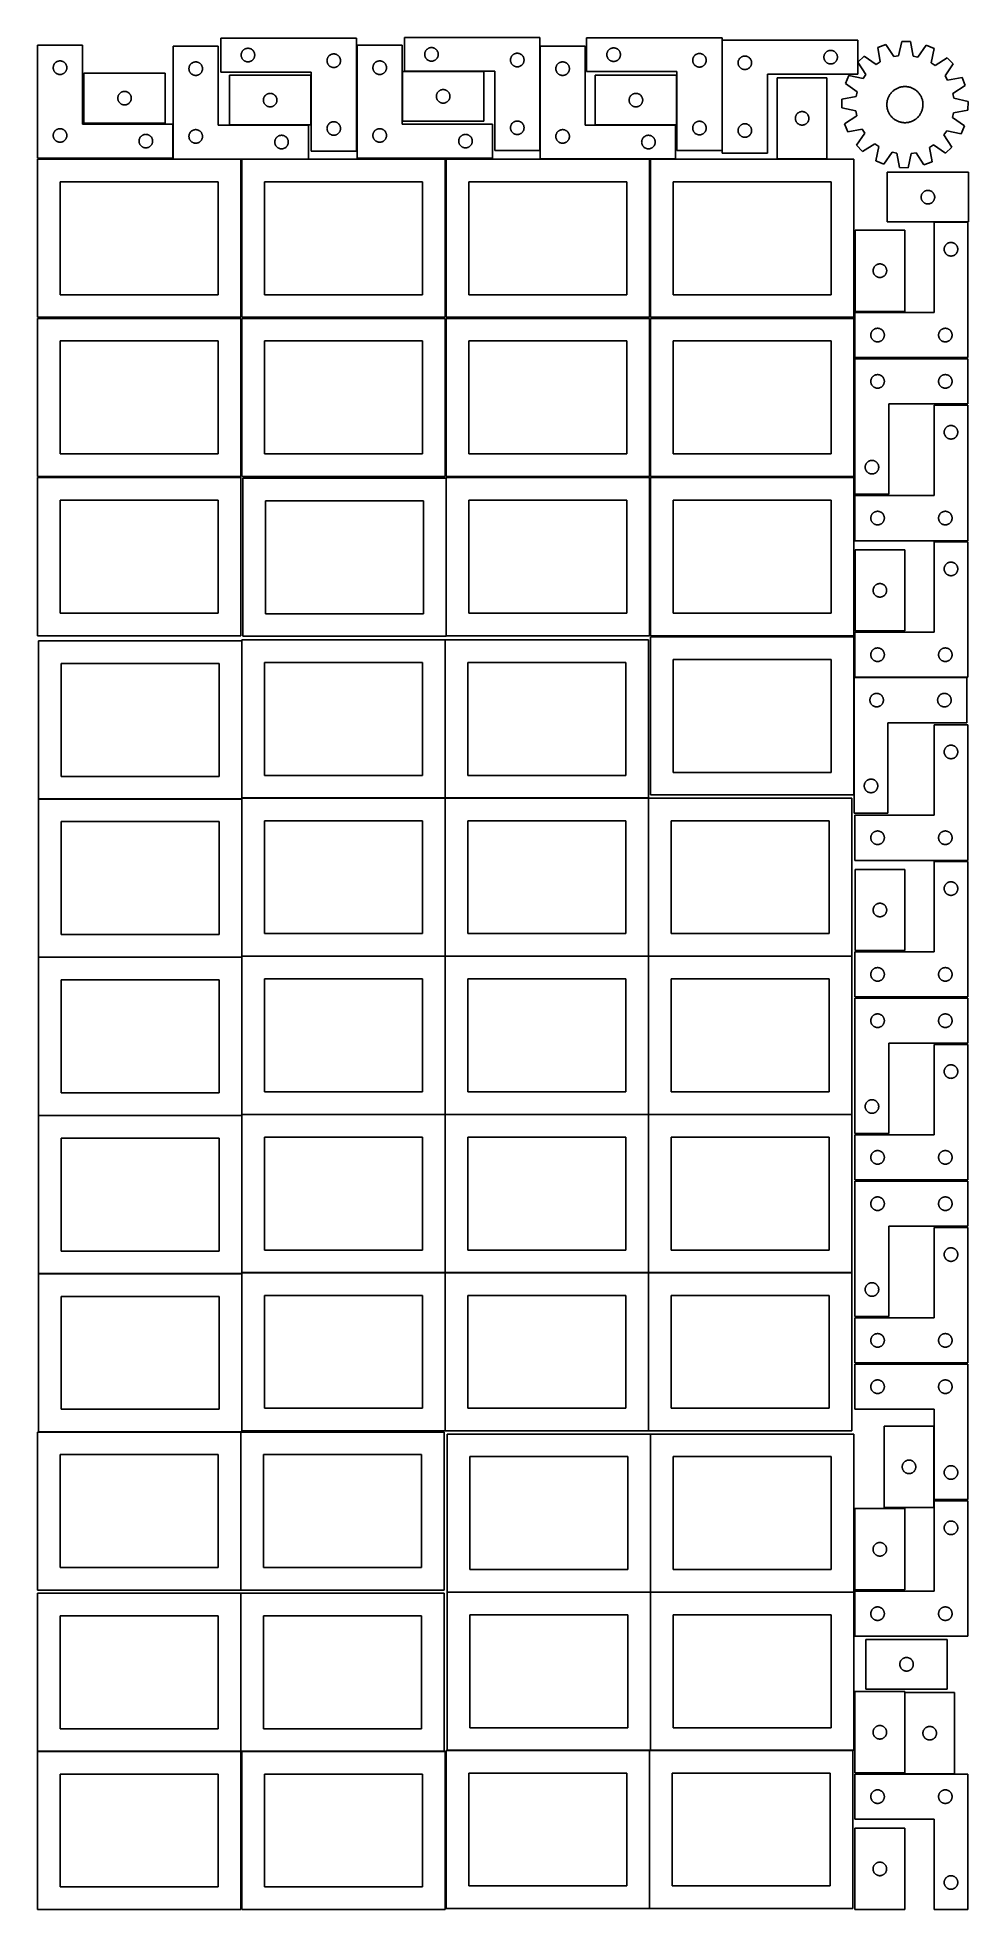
# Model space of a CAD drawing. Header units: millimetres. Extents: x 7 to 1243, y 7 to 2493.
import ezdxf

# ---------------------------------------------------------------- set-up
doc = ezdxf.new("R2010")
doc.units = ezdxf.units.MM
doc.layers.add('COMMON', color=5, linetype='CONTINUOUS', true_color=0x0000ff)
doc.layers.add('CUT', color=7, linetype='CONTINUOUS', true_color=0x000000)

msp = doc.modelspace()

# ---------------------------------------------------------------- linework, layer by layer
at = {"layer": 'COMMON'}
for p, q in [((277.941928, 1691.883868), (277.941928, 1483.204802)), ((548.141929, 1693.204802), (548.141929, 1483.204802)), ((7.841928, 1481.783867), (277.841928, 1481.783867)), ((277.941928, 1481.683867), (277.941928, 1273.004801)), ((278.041929, 1483.104801), (548.041929, 1483.104801)), ((548.141929, 1483.004801), (548.141929, 1273.004801)), ((548.24193, 1483.104801), (818.24193, 1483.104801)), ((818.34193, 1483.004801), (818.34193, 1273.004801)), ((7.841928, 1271.583866), (277.841928, 1271.583866)), ((277.941928, 1271.483866), (277.941928, 1062.8048)), ((278.041929, 1272.9048), (548.041929, 1272.9048)), ((548.141929, 1272.8048), (548.141929, 1062.8048)), ((548.24193, 1272.9048), (818.24193, 1272.9048)), ((818.34193, 1272.8048), (818.34193, 1062.8048)), ((818.441931, 1272.9048), (1088.441931, 1272.9048)), ((7.841928, 1061.383865), (277.841928, 1061.383865)), ((277.941928, 1061.283865), (277.941928, 852.604799)), ((278.041929, 1062.704799), (548.041929, 1062.704799)), ((548.141929, 1062.604799), (548.141929, 852.604799)), ((548.24193, 1062.704799), (818.24193, 1062.704799)), ((818.34193, 1062.604799), (818.34193, 852.604799)), ((818.441931, 1062.704799), (1088.441931, 1062.704799)), ((7.841928, 851.183864), (277.841928, 851.183864)), ((277.941928, 851.083864), (277.941928, 642.404798)), ((278.041929, 852.504798), (548.041929, 852.504798)), ((548.141929, 852.404798), (548.141929, 642.404798)), ((548.24193, 852.504798), (818.24193, 852.504798)), ((818.34193, 852.404798), (818.34193, 642.404798)), ((818.441931, 852.504798), (1088.441931, 852.504798)), ((276.520933, 640.983864), (7.841928, 640.983864)), ((276.620933, 640.883863), (276.620933, 430.883863)), ((820.983737, 638.241934), (820.983737, 428.241934)), ((276.620933, 426.720968), (276.620933, 216.720968)), ((820.883737, 428.141934), (550.883737, 428.141934)), ((820.983737, 428.041933), (820.983737, 218.041933)), ((1091.083738, 428.141934), (821.083738, 428.141934)), ((6.520933, 216.620967), (276.520933, 216.620967)), ((278.041929, 216.620967), (546.720934, 216.620967)), ((550.883737, 217.941932), (819.562864, 217.941932)), ((819.662864, 217.841932), (819.662864, 7.841932)), ((821.083738, 217.941932), (1089.762865, 217.941932))]:
    msp.add_line(p, q, dxfattribs=at)
at = {"layer": 'CUT'}
for p, q in [((430.166376, 2492.529364), (250.166376, 2492.529364)), ((250.166376, 2492.529364), (250.166376, 2447.529364)), ((430.166376, 2342.529364), (430.166376, 2492.529364)), ((673.956782, 2493.444891), (493.956782, 2493.444891)), ((493.956782, 2493.444891), (493.956782, 2448.444891)), ((673.956782, 2343.444891), (673.956782, 2493.444891)), ((915.96139, 2493.09284), (735.96139, 2493.09284)), ((735.96139, 2493.09284), (735.96139, 2448.09284)), ((915.96139, 2343.09284), (915.96139, 2493.09284)), ((916.310268, 2489.777651), (1096.310268, 2489.777651)), ((916.310268, 2339.777651), (916.310268, 2489.777651)), ((1096.310268, 2489.777651), (1096.310268, 2444.777651)), ((1154.663269, 2488.05985), (1150.47263, 2469.142107)), ((1166.197626, 2487.849893), (1154.663269, 2488.05985)), ((1169.697007, 2468.792171), (1166.197626, 2487.849893)), ((66.520933, 2483.251528), (6.520933, 2483.251528)), ((6.520933, 2483.251528), (6.520933, 2333.251528)), ((34.191561, 2461.944861), (34.76512, 2462.078596)), ((34.76512, 2462.078596), (35.346197, 2462.174532)), ((35.346197, 2462.174532), (35.932304, 2462.232259)), ((35.932304, 2462.232259), (36.520933, 2462.251528)), ((36.520933, 2462.251528), (37.109561, 2462.232259)), ((37.109561, 2462.232259), (37.695668, 2462.174532)), ((37.695668, 2462.174532), (38.276745, 2462.078596)), ((38.276745, 2462.078596), (38.850304, 2461.944861)), ((66.520933, 2378.251528), (66.520933, 2483.251528)), ((246.809446, 2481.959048), (186.809446, 2481.959048)), ((186.809446, 2481.959048), (186.809446, 2331.959048)), ((246.809446, 2376.959048), (246.809446, 2481.959048)), ((277.166376, 2470.029364), (277.185646, 2470.617992)), ((277.185646, 2469.440736), (277.166376, 2470.029364)), ((277.185646, 2470.617992), (277.243372, 2471.2041)), ((277.243372, 2468.854628), (277.185646, 2469.440736)), ((277.243372, 2471.2041), (277.339309, 2471.785177)), ((277.339309, 2468.273551), (277.243372, 2468.854628)), ((277.339309, 2471.785177), (277.473044, 2472.358735)), ((277.473044, 2467.699992), (277.339309, 2468.273551)), ((277.473044, 2472.358735), (277.644005, 2472.922319)), ((277.644005, 2467.136409), (277.473044, 2467.699992)), ((277.644005, 2472.922319), (277.85146, 2473.473515)), ((277.85146, 2466.585213), (277.644005, 2467.136409)), ((277.85146, 2473.473515), (278.094522, 2474.009962)), ((278.094522, 2466.048766), (277.85146, 2466.585213)), ((278.094522, 2474.009962), (278.372148, 2474.529364)), ((278.372148, 2465.529364), (278.094522, 2466.048766)), ((278.372148, 2474.529364), (278.68315, 2475.029496)), ((278.68315, 2465.029232), (278.372148, 2465.529364)), ((278.68315, 2475.029496), (279.026196, 2475.508217)), ((279.026196, 2464.550511), (278.68315, 2465.029232)), ((279.026196, 2475.508217), (279.399818, 2475.963476)), ((279.399818, 2464.095252), (279.026196, 2464.550511)), ((279.399818, 2475.963476), (279.802415, 2476.393325)), ((279.802415, 2463.665403), (279.399818, 2464.095252)), ((279.802415, 2476.393325), (280.232264, 2476.795922)), ((280.232264, 2463.262806), (279.802415, 2463.665403)), ((280.232264, 2476.795922), (280.687523, 2477.169544)), ((280.687523, 2462.889184), (280.232264, 2463.262806)), ((280.687523, 2477.169544), (281.166244, 2477.51259)), ((281.166244, 2462.546137), (280.687523, 2462.889184)), ((281.166244, 2477.51259), (281.666376, 2477.823593)), ((281.666376, 2462.235135), (281.166244, 2462.546137)), ((281.666376, 2477.823593), (282.185778, 2478.101219)), ((282.185778, 2461.957509), (281.666376, 2462.235135)), ((282.185778, 2478.101219), (282.722225, 2478.34428)), ((282.722225, 2478.34428), (283.273421, 2478.551735)), ((283.273421, 2478.551735), (283.837005, 2478.722696)), ((283.837005, 2478.722696), (284.410563, 2478.856431)), ((284.410563, 2478.856431), (284.991641, 2478.952368)), ((284.991641, 2478.952368), (285.577748, 2479.010094)), ((285.577748, 2479.010094), (286.166376, 2479.029364)), ((286.166376, 2479.029364), (286.755004, 2479.010094)), ((286.755004, 2479.010094), (287.341112, 2478.952368)), ((287.341112, 2478.952368), (287.922189, 2478.856431)), ((287.922189, 2478.856431), (288.495748, 2478.722696)), ((288.495748, 2478.722696), (289.059331, 2478.551735)), ((289.059331, 2478.551735), (289.610527, 2478.34428)), ((289.610527, 2478.34428), (290.146974, 2478.101219)), ((290.146974, 2478.101219), (290.666376, 2477.823593)), ((290.666376, 2462.235135), (290.146974, 2461.957509)), ((290.666376, 2477.823593), (291.166508, 2477.51259)), ((291.166508, 2462.546137), (290.666376, 2462.235135)), ((291.166508, 2477.51259), (291.645229, 2477.169544)), ((291.645229, 2462.889184), (291.166508, 2462.546137)), ((291.645229, 2477.169544), (292.100489, 2476.795922)), ((292.100489, 2463.262806), (291.645229, 2462.889184)), ((292.100489, 2476.795922), (292.530337, 2476.393325)), ((292.530337, 2463.665403), (292.100489, 2463.262806)), ((292.530337, 2476.393325), (292.932935, 2475.963476)), ((292.932935, 2464.095252), (292.530337, 2463.665403)), ((292.932935, 2475.963476), (293.306556, 2475.508217)), ((293.306556, 2464.550511), (292.932935, 2464.095252)), ((293.306556, 2475.508217), (293.649603, 2475.029496)), ((293.649603, 2465.029232), (293.306556, 2464.550511)), ((293.649603, 2475.029496), (293.960605, 2474.529364)), ((293.960605, 2465.529364), (293.649603, 2465.029232)), ((293.960605, 2474.529364), (294.238231, 2474.009962)), ((294.238231, 2466.048766), (293.960605, 2465.529364)), ((294.238231, 2474.009962), (294.481292, 2473.473515)), ((294.481292, 2466.585213), (294.238231, 2466.048766)), ((294.481292, 2473.473515), (294.688747, 2472.922319)), ((294.688747, 2467.136409), (294.481292, 2466.585213)), ((294.688747, 2472.922319), (294.859709, 2472.358735)), ((294.859709, 2467.699992), (294.688747, 2467.136409)), ((294.859709, 2472.358735), (294.993444, 2471.785177)), ((294.993444, 2468.273551), (294.859709, 2467.699992)), ((294.993444, 2471.785177), (295.08938, 2471.2041)), ((295.08938, 2468.854628), (294.993444, 2468.273551)), ((295.08938, 2471.2041), (295.147107, 2470.617992)), ((295.147107, 2469.440736), (295.08938, 2468.854628)), ((295.147107, 2470.617992), (295.166376, 2470.029364)), ((295.166376, 2470.029364), (295.147107, 2469.440736)), ((391.166376, 2462.529364), (391.185646, 2463.117992)), ((391.185646, 2461.940736), (391.166376, 2462.529364)), ((391.185646, 2463.117992), (391.243372, 2463.7041)), ((391.243372, 2463.7041), (391.339309, 2464.285177)), ((391.339309, 2464.285177), (391.473044, 2464.858735)), ((391.473044, 2464.858735), (391.644005, 2465.422319)), ((391.644005, 2465.422319), (391.85146, 2465.973515)), ((391.85146, 2465.973515), (392.094522, 2466.509962)), ((392.094522, 2466.509962), (392.372148, 2467.029364)), ((392.372148, 2467.029364), (392.68315, 2467.529496)), ((392.68315, 2467.529496), (393.026196, 2468.008217)), ((393.026196, 2468.008217), (393.399818, 2468.463476)), ((393.399818, 2468.463476), (393.802415, 2468.893325)), ((393.802415, 2468.893325), (394.232264, 2469.295922)), ((394.232264, 2469.295922), (394.687523, 2469.669544)), ((394.687523, 2469.669544), (395.166244, 2470.01259)), ((395.166244, 2470.01259), (395.666376, 2470.323593)), ((395.666376, 2470.323593), (396.185778, 2470.601219)), ((396.185778, 2470.601219), (396.722225, 2470.84428)), ((396.722225, 2470.84428), (397.273421, 2471.051735)), ((397.273421, 2471.051735), (397.837005, 2471.222696)), ((397.837005, 2471.222696), (398.410563, 2471.356431)), ((398.410563, 2471.356431), (398.991641, 2471.452368)), ((398.991641, 2471.452368), (399.577748, 2471.510094)), ((399.577748, 2471.510094), (400.166376, 2471.529364)), ((400.166376, 2471.529364), (400.755004, 2471.510094)), ((400.755004, 2471.510094), (401.341112, 2471.452368)), ((401.341112, 2471.452368), (401.922189, 2471.356431)), ((401.922189, 2471.356431), (402.495748, 2471.222696)), ((402.495748, 2471.222696), (403.059331, 2471.051735)), ((403.059331, 2471.051735), (403.610527, 2470.84428)), ((403.610527, 2470.84428), (404.146974, 2470.601219)), ((404.146974, 2470.601219), (404.666376, 2470.323593)), ((404.666376, 2470.323593), (405.166508, 2470.01259)), ((405.166508, 2470.01259), (405.645229, 2469.669544)), ((405.645229, 2469.669544), (406.100489, 2469.295922)), ((406.100489, 2469.295922), (406.530337, 2468.893325)), ((406.530337, 2468.893325), (406.932935, 2468.463476)), ((406.932935, 2468.463476), (407.306556, 2468.008217)), ((407.306556, 2468.008217), (407.649603, 2467.529496)), ((407.649603, 2467.529496), (407.960605, 2467.029364)), ((407.960605, 2467.029364), (408.238231, 2466.509962)), ((408.238231, 2466.509962), (408.481292, 2465.973515)), ((408.481292, 2465.973515), (408.688747, 2465.422319)), ((408.688747, 2465.422319), (408.859709, 2464.858735)), ((408.859709, 2464.858735), (408.993444, 2464.285177)), ((408.993444, 2464.285177), (409.08938, 2463.7041)), ((409.08938, 2463.7041), (409.147107, 2463.117992)), ((409.147107, 2463.117992), (409.166376, 2462.529364)), ((409.166376, 2462.529364), (409.147107, 2461.940736)), ((491.201719, 2483.251528), (431.201719, 2483.251528)), ((431.201719, 2483.251528), (431.201719, 2333.251528)), ((458.872347, 2461.944861), (459.445906, 2462.078596)), ((459.445906, 2462.078596), (460.026983, 2462.174532)), ((460.026983, 2462.174532), (460.613091, 2462.232259)), ((460.613091, 2462.232259), (461.201719, 2462.251528)), ((461.201719, 2462.251528), (461.790347, 2462.232259)), ((461.790347, 2462.232259), (462.376454, 2462.174532)), ((462.376454, 2462.174532), (462.957532, 2462.078596)), ((462.957532, 2462.078596), (463.53109, 2461.944861)), ((491.201719, 2378.251528), (491.201719, 2483.251528)), ((520.956782, 2470.944891), (520.976051, 2471.533519)), ((520.976051, 2470.356263), (520.956782, 2470.944891)), ((520.976051, 2471.533519), (521.033778, 2472.119627)), ((521.033778, 2469.770155), (520.976051, 2470.356263)), ((521.033778, 2472.119627), (521.129714, 2472.700704)), ((521.129714, 2469.189078), (521.033778, 2469.770155)), ((521.129714, 2472.700704), (521.263449, 2473.274263)), ((521.263449, 2468.61552), (521.129714, 2469.189078)), ((521.263449, 2473.274263), (521.43441, 2473.837846)), ((521.43441, 2468.051936), (521.263449, 2468.61552)), ((521.43441, 2473.837846), (521.641866, 2474.389042)), ((521.641866, 2467.50074), (521.43441, 2468.051936)), ((521.641866, 2474.389042), (521.884927, 2474.925489)), ((521.884927, 2466.964293), (521.641866, 2467.50074)), ((521.884927, 2474.925489), (522.162553, 2475.444891)), ((522.162553, 2466.444891), (521.884927, 2466.964293)), ((522.162553, 2475.444891), (522.473555, 2475.945023)), ((522.473555, 2465.944759), (522.162553, 2466.444891)), ((522.473555, 2475.945023), (522.816601, 2476.423744)), ((522.816601, 2465.466038), (522.473555, 2465.944759)), ((522.816601, 2476.423744), (523.190223, 2476.879004)), ((523.190223, 2465.010779), (522.816601, 2465.466038)), ((523.190223, 2476.879004), (523.59282, 2477.308852)), ((523.59282, 2464.58093), (523.190223, 2465.010779)), ((523.59282, 2477.308852), (524.022669, 2477.711449)), ((524.022669, 2464.178333), (523.59282, 2464.58093)), ((524.022669, 2477.711449), (524.477929, 2478.085071)), ((524.477929, 2463.804711), (524.022669, 2464.178333)), ((524.477929, 2478.085071), (524.956649, 2478.428118)), ((524.956649, 2463.461665), (524.477929, 2463.804711)), ((524.956649, 2478.428118), (525.456782, 2478.73912)), ((525.456782, 2463.150663), (524.956649, 2463.461665)), ((525.456782, 2478.73912), (525.976183, 2479.016746)), ((525.976183, 2462.873037), (525.456782, 2463.150663)), ((525.976183, 2479.016746), (526.512631, 2479.259807)), ((526.512631, 2462.629975), (525.976183, 2462.873037)), ((526.512631, 2479.259807), (527.063826, 2479.467262)), ((527.063826, 2462.42252), (526.512631, 2462.629975)), ((527.063826, 2479.467262), (527.62741, 2479.638224)), ((527.62741, 2462.251559), (527.063826, 2462.42252)), ((527.62741, 2479.638224), (528.200969, 2479.771959)), ((528.200969, 2462.117824), (527.62741, 2462.251559)), ((528.200969, 2479.771959), (528.782046, 2479.867895)), ((528.782046, 2462.021887), (528.200969, 2462.117824)), ((528.782046, 2479.867895), (529.368153, 2479.925622)), ((529.368153, 2479.925622), (529.956782, 2479.944891)), ((529.956782, 2479.944891), (530.54541, 2479.925622)), ((530.54541, 2479.925622), (531.131517, 2479.867895)), ((531.131517, 2479.867895), (531.712594, 2479.771959)), ((531.712594, 2462.117824), (531.131517, 2462.021887)), ((531.712594, 2479.771959), (532.286153, 2479.638224)), ((532.286153, 2462.251559), (531.712594, 2462.117824)), ((532.286153, 2479.638224), (532.849737, 2479.467262)), ((532.849737, 2462.42252), (532.286153, 2462.251559)), ((532.849737, 2479.467262), (533.400932, 2479.259807)), ((533.400932, 2462.629975), (532.849737, 2462.42252)), ((533.400932, 2479.259807), (533.93738, 2479.016746)), ((533.93738, 2462.873037), (533.400932, 2462.629975)), ((533.93738, 2479.016746), (534.456782, 2478.73912)), ((534.456782, 2463.150663), (533.93738, 2462.873037)), ((534.456782, 2478.73912), (534.956914, 2478.428118)), ((534.956914, 2463.461665), (534.456782, 2463.150663)), ((534.956914, 2478.428118), (535.435634, 2478.085071)), ((535.435634, 2463.804711), (534.956914, 2463.461665)), ((535.435634, 2478.085071), (535.890894, 2477.711449)), ((535.890894, 2464.178333), (535.435634, 2463.804711)), ((535.890894, 2477.711449), (536.320743, 2477.308852)), ((536.320743, 2464.58093), (535.890894, 2464.178333)), ((536.320743, 2477.308852), (536.72334, 2476.879004)), ((536.72334, 2465.010779), (536.320743, 2464.58093)), ((536.72334, 2476.879004), (537.096962, 2476.423744)), ((537.096962, 2465.466038), (536.72334, 2465.010779)), ((537.096962, 2476.423744), (537.440008, 2475.945023)), ((537.440008, 2465.944759), (537.096962, 2465.466038)), ((537.440008, 2475.945023), (537.75101, 2475.444891)), ((537.75101, 2466.444891), (537.440008, 2465.944759)), ((537.75101, 2475.444891), (538.028636, 2474.925489)), ((538.028636, 2466.964293), (537.75101, 2466.444891)), ((538.028636, 2474.925489), (538.271697, 2474.389042)), ((538.271697, 2467.50074), (538.028636, 2466.964293)), ((538.271697, 2474.389042), (538.479153, 2473.837846)), ((538.479153, 2468.051936), (538.271697, 2467.50074)), ((538.479153, 2473.837846), (538.650114, 2473.274263)), ((538.650114, 2468.61552), (538.479153, 2468.051936)), ((538.650114, 2473.274263), (538.783849, 2472.700704)), ((538.783849, 2469.189078), (538.650114, 2468.61552)), ((538.783849, 2472.700704), (538.879785, 2472.119627)), ((538.879785, 2469.770155), (538.783849, 2469.189078)), ((538.879785, 2472.119627), (538.937512, 2471.533519)), ((538.937512, 2470.356263), (538.879785, 2469.770155)), ((538.937512, 2471.533519), (538.956782, 2470.944891)), ((538.956782, 2470.944891), (538.937512, 2470.356263)), ((634.956782, 2463.444891), (634.976051, 2464.033519)), ((634.976051, 2462.856263), (634.956782, 2463.444891)), ((634.976051, 2464.033519), (635.033778, 2464.619627)), ((635.033778, 2462.270155), (634.976051, 2462.856263)), ((635.033778, 2464.619627), (635.129714, 2465.200704)), ((635.129714, 2461.689078), (635.033778, 2462.270155)), ((635.129714, 2465.200704), (635.263449, 2465.774263)), ((635.263449, 2465.774263), (635.43441, 2466.337846)), ((635.43441, 2466.337846), (635.641866, 2466.889042)), ((635.641866, 2466.889042), (635.884927, 2467.425489)), ((635.884927, 2467.425489), (636.162553, 2467.944891)), ((636.162553, 2467.944891), (636.473555, 2468.445023)), ((636.473555, 2468.445023), (636.816601, 2468.923744)), ((636.816601, 2468.923744), (637.190223, 2469.379004)), ((637.190223, 2469.379004), (637.59282, 2469.808852)), ((637.59282, 2469.808852), (638.022669, 2470.211449)), ((638.022669, 2470.211449), (638.477929, 2470.585071)), ((638.477929, 2470.585071), (638.956649, 2470.928118)), ((638.956649, 2470.928118), (639.456782, 2471.23912)), ((639.456782, 2471.23912), (639.976183, 2471.516746)), ((639.976183, 2471.516746), (640.512631, 2471.759807)), ((640.512631, 2471.759807), (641.063826, 2471.967262)), ((641.063826, 2471.967262), (641.62741, 2472.138224)), ((641.62741, 2472.138224), (642.200969, 2472.271959)), ((642.200969, 2472.271959), (642.782046, 2472.367895)), ((642.782046, 2472.367895), (643.368153, 2472.425622)), ((643.368153, 2472.425622), (643.956782, 2472.444891)), ((643.956782, 2472.444891), (644.54541, 2472.425622)), ((644.54541, 2472.425622), (645.131517, 2472.367895)), ((645.131517, 2472.367895), (645.712594, 2472.271959)), ((645.712594, 2472.271959), (646.286153, 2472.138224)), ((646.286153, 2472.138224), (646.849737, 2471.967262)), ((646.849737, 2471.967262), (647.400932, 2471.759807)), ((647.400932, 2471.759807), (647.93738, 2471.516746)), ((647.93738, 2471.516746), (648.456782, 2471.23912)), ((648.456782, 2471.23912), (648.956914, 2470.928118)), ((648.956914, 2470.928118), (649.435634, 2470.585071)), ((649.435634, 2470.585071), (649.890894, 2470.211449)), ((649.890894, 2470.211449), (650.320743, 2469.808852)), ((650.320743, 2469.808852), (650.72334, 2469.379004)), ((650.72334, 2469.379004), (651.096962, 2468.923744)), ((651.096962, 2468.923744), (651.440008, 2468.445023)), ((651.440008, 2468.445023), (651.75101, 2467.944891)), ((651.75101, 2467.944891), (652.028636, 2467.425489)), ((652.028636, 2467.425489), (652.271697, 2466.889042)), ((652.271697, 2466.889042), (652.479153, 2466.337846)), ((652.479153, 2466.337846), (652.650114, 2465.774263)), ((652.650114, 2465.774263), (652.783849, 2465.200704)), ((652.783849, 2465.200704), (652.879785, 2464.619627)), ((652.879785, 2462.270155), (652.783849, 2461.689078)), ((652.879785, 2464.619627), (652.937512, 2464.033519)), ((652.937512, 2462.856263), (652.879785, 2462.270155)), ((652.937512, 2464.033519), (652.956782, 2463.444891)), ((652.956782, 2463.444891), (652.937512, 2462.856263)), ((734.192228, 2481.975649), (674.192228, 2481.975649)), ((674.192228, 2481.975649), (674.192228, 2331.975649)), ((734.192228, 2376.975649), (734.192228, 2481.975649)), ((762.96139, 2470.59284), (762.980659, 2471.181469)), ((762.980659, 2470.004212), (762.96139, 2470.59284)), ((762.980659, 2471.181469), (763.038386, 2471.767576)), ((763.038386, 2469.418105), (762.980659, 2470.004212)), ((763.038386, 2471.767576), (763.134322, 2472.348653)), ((763.134322, 2468.837028), (763.038386, 2469.418105)), ((763.134322, 2472.348653), (763.268057, 2472.922212)), ((763.268057, 2468.263469), (763.134322, 2468.837028)), ((763.268057, 2472.922212), (763.439019, 2473.485796)), ((763.439019, 2467.699885), (763.268057, 2468.263469)), ((763.439019, 2473.485796), (763.646474, 2474.036991)), ((763.646474, 2467.14869), (763.439019, 2467.699885)), ((763.646474, 2474.036991), (763.889535, 2474.573439)), ((763.889535, 2466.612242), (763.646474, 2467.14869)), ((763.889535, 2474.573439), (764.167161, 2475.09284)), ((764.167161, 2466.09284), (763.889535, 2466.612242)), ((764.167161, 2475.09284), (764.478163, 2475.592973)), ((764.478163, 2465.592708), (764.167161, 2466.09284)), ((764.478163, 2475.592973), (764.82121, 2476.071693)), ((764.82121, 2465.113988), (764.478163, 2465.592708)), ((764.82121, 2476.071693), (765.194831, 2476.526953)), ((765.194831, 2464.658728), (764.82121, 2465.113988)), ((765.194831, 2476.526953), (765.597429, 2476.956801)), ((765.597429, 2464.228879), (765.194831, 2464.658728)), ((765.597429, 2476.956801), (766.027277, 2477.359399)), ((766.027277, 2463.826282), (765.597429, 2464.228879)), ((766.027277, 2477.359399), (766.482537, 2477.733021)), ((766.482537, 2463.45266), (766.027277, 2463.826282)), ((766.482537, 2477.733021), (766.961258, 2478.076067)), ((766.961258, 2463.109614), (766.482537, 2463.45266)), ((766.961258, 2478.076067), (767.46139, 2478.387069)), ((767.46139, 2462.798612), (766.961258, 2463.109614)), ((767.46139, 2478.387069), (767.980791, 2478.664695)), ((767.980791, 2462.520986), (767.46139, 2462.798612)), ((767.980791, 2478.664695), (768.517239, 2478.907756)), ((768.517239, 2462.277925), (767.980791, 2462.520986)), ((768.517239, 2478.907756), (769.068434, 2479.115212)), ((769.068434, 2462.070469), (768.517239, 2462.277925)), ((769.068434, 2479.115212), (769.632018, 2479.286173)), ((769.632018, 2461.899508), (769.068434, 2462.070469)), ((769.632018, 2479.286173), (770.205577, 2479.419908)), ((770.205577, 2479.419908), (770.786654, 2479.515844)), ((770.786654, 2479.515844), (771.372762, 2479.573571)), ((771.372762, 2479.573571), (771.96139, 2479.59284)), ((771.96139, 2479.59284), (772.550018, 2479.573571)), ((772.550018, 2479.573571), (773.136125, 2479.515844)), ((773.136125, 2479.515844), (773.717203, 2479.419908)), ((773.717203, 2479.419908), (774.290761, 2479.286173)), ((774.290761, 2479.286173), (774.854345, 2479.115212)), ((774.854345, 2462.070469), (774.290761, 2461.899508)), ((774.854345, 2479.115212), (775.405541, 2478.907756)), ((775.405541, 2462.277925), (774.854345, 2462.070469)), ((775.405541, 2478.907756), (775.941988, 2478.664695)), ((775.941988, 2462.520986), (775.405541, 2462.277925)), ((775.941988, 2478.664695), (776.46139, 2478.387069)), ((776.46139, 2462.798612), (775.941988, 2462.520986)), ((776.46139, 2478.387069), (776.961522, 2478.076067)), ((776.961522, 2463.109614), (776.46139, 2462.798612)), ((776.961522, 2478.076067), (777.440243, 2477.733021)), ((777.440243, 2463.45266), (776.961522, 2463.109614)), ((777.440243, 2477.733021), (777.895502, 2477.359399)), ((777.895502, 2463.826282), (777.440243, 2463.45266)), ((777.895502, 2477.359399), (778.325351, 2476.956801)), ((778.325351, 2464.228879), (777.895502, 2463.826282)), ((778.325351, 2476.956801), (778.727948, 2476.526953)), ((778.727948, 2464.658728), (778.325351, 2464.228879)), ((778.727948, 2476.526953), (779.10157, 2476.071693)), ((779.10157, 2465.113988), (778.727948, 2464.658728)), ((779.10157, 2476.071693), (779.444616, 2475.592973)), ((779.444616, 2465.592708), (779.10157, 2465.113988)), ((779.444616, 2475.592973), (779.755618, 2475.09284)), ((779.755618, 2466.09284), (779.444616, 2465.592708)), ((779.755618, 2475.09284), (780.033244, 2474.573439)), ((780.033244, 2466.612242), (779.755618, 2466.09284)), ((780.033244, 2474.573439), (780.276305, 2474.036991)), ((780.276305, 2467.14869), (780.033244, 2466.612242)), ((780.276305, 2474.036991), (780.483761, 2473.485796)), ((780.483761, 2467.699885), (780.276305, 2467.14869)), ((780.483761, 2473.485796), (780.654722, 2472.922212)), ((780.654722, 2468.263469), (780.483761, 2467.699885)), ((780.654722, 2472.922212), (780.788457, 2472.348653)), ((780.788457, 2468.837028), (780.654722, 2468.263469)), ((780.788457, 2472.348653), (780.884393, 2471.767576)), ((780.884393, 2469.418105), (780.788457, 2468.837028)), ((780.884393, 2471.767576), (780.94212, 2471.181469)), ((780.94212, 2470.004212), (780.884393, 2469.418105)), ((780.94212, 2471.181469), (780.96139, 2470.59284)), ((780.96139, 2470.59284), (780.94212, 2470.004212)), ((876.96139, 2463.09284), (876.980659, 2463.681469)), ((876.980659, 2462.504212), (876.96139, 2463.09284)), ((876.980659, 2463.681469), (877.038386, 2464.267576)), ((877.038386, 2461.918105), (876.980659, 2462.504212)), ((877.038386, 2464.267576), (877.134322, 2464.848653)), ((877.134322, 2464.848653), (877.268057, 2465.422212)), ((877.268057, 2465.422212), (877.439019, 2465.985796)), ((877.439019, 2465.985796), (877.646474, 2466.536991)), ((877.646474, 2466.536991), (877.889535, 2467.073439)), ((877.889535, 2467.073439), (878.167161, 2467.59284)), ((878.167161, 2467.59284), (878.478163, 2468.092973)), ((878.478163, 2468.092973), (878.82121, 2468.571693)), ((878.82121, 2468.571693), (879.194831, 2469.026953)), ((879.194831, 2469.026953), (879.597429, 2469.456801)), ((879.597429, 2469.456801), (880.027277, 2469.859399)), ((880.027277, 2469.859399), (880.482537, 2470.233021)), ((880.482537, 2470.233021), (880.961258, 2470.576067)), ((880.961258, 2470.576067), (881.46139, 2470.887069)), ((881.46139, 2470.887069), (881.980791, 2471.164695)), ((881.980791, 2471.164695), (882.517239, 2471.407756)), ((882.517239, 2471.407756), (883.068434, 2471.615212)), ((883.068434, 2471.615212), (883.632018, 2471.786173)), ((883.632018, 2471.786173), (884.205577, 2471.919908)), ((884.205577, 2471.919908), (884.786654, 2472.015844)), ((884.786654, 2472.015844), (885.372762, 2472.073571)), ((885.372762, 2472.073571), (885.96139, 2472.09284)), ((885.96139, 2472.09284), (886.550018, 2472.073571)), ((886.550018, 2472.073571), (887.136125, 2472.015844)), ((887.136125, 2472.015844), (887.717203, 2471.919908)), ((887.717203, 2471.919908), (888.290761, 2471.786173)), ((888.290761, 2471.786173), (888.854345, 2471.615212)), ((888.854345, 2471.615212), (889.405541, 2471.407756)), ((889.405541, 2471.407756), (889.941988, 2471.164695)), ((889.941988, 2471.164695), (890.46139, 2470.887069)), ((890.46139, 2470.887069), (890.961522, 2470.576067)), ((890.961522, 2470.576067), (891.440243, 2470.233021)), ((891.440243, 2470.233021), (891.895502, 2469.859399)), ((891.895502, 2469.859399), (892.325351, 2469.456801)), ((892.325351, 2469.456801), (892.727948, 2469.026953)), ((892.727948, 2469.026953), (893.10157, 2468.571693)), ((893.10157, 2468.571693), (893.444616, 2468.092973)), ((893.444616, 2468.092973), (893.755618, 2467.59284)), ((893.755618, 2467.59284), (894.033244, 2467.073439)), ((894.033244, 2467.073439), (894.276305, 2466.536991)), ((894.276305, 2466.536991), (894.483761, 2465.985796)), ((894.483761, 2465.985796), (894.654722, 2465.422212)), ((894.654722, 2465.422212), (894.788457, 2464.848653)), ((894.788457, 2464.848653), (894.884393, 2464.267576)), ((894.884393, 2464.267576), (894.94212, 2463.681469)), ((894.94212, 2462.504212), (894.884393, 2461.918105)), ((894.94212, 2463.681469), (894.96139, 2463.09284)), ((894.96139, 2463.09284), (894.94212, 2462.504212)), ((937.616936, 2462.107023), (937.483201, 2461.533464)), ((937.787897, 2462.670607), (937.616936, 2462.107023)), ((937.995353, 2463.221802), (937.787897, 2462.670607)), ((938.238414, 2463.75825), (937.995353, 2463.221802)), ((938.51604, 2464.277651), (938.238414, 2463.75825)), ((938.827042, 2464.777783), (938.51604, 2464.277651)), ((939.170088, 2465.256504), (938.827042, 2464.777783)), ((939.54371, 2465.711764), (939.170088, 2465.256504)), ((939.946307, 2466.141612), (939.54371, 2465.711764)), ((940.376156, 2466.54421), (939.946307, 2466.141612)), ((940.831416, 2466.917831), (940.376156, 2466.54421)), ((941.310136, 2467.260878), (940.831416, 2466.917831)), ((941.810268, 2467.57188), (941.310136, 2467.260878)), ((942.32967, 2467.849506), (941.810268, 2467.57188)), ((942.866117, 2468.092567), (942.32967, 2467.849506)), ((943.417313, 2468.300023), (942.866117, 2468.092567)), ((943.980897, 2468.470984), (943.417313, 2468.300023)), ((944.554455, 2468.604719), (943.980897, 2468.470984)), ((945.135533, 2468.700655), (944.554455, 2468.604719)), ((945.72164, 2468.758382), (945.135533, 2468.700655)), ((946.310268, 2468.777651), (945.72164, 2468.758382)), ((946.898897, 2468.758382), (946.310268, 2468.777651)), ((947.485004, 2468.700655), (946.898897, 2468.758382)), ((948.066081, 2468.604719), (947.485004, 2468.700655)), ((948.63964, 2468.470984), (948.066081, 2468.604719)), ((949.203224, 2468.300023), (948.63964, 2468.470984)), ((949.754419, 2468.092567), (949.203224, 2468.300023)), ((950.290867, 2467.849506), (949.754419, 2468.092567)), ((950.810268, 2467.57188), (950.290867, 2467.849506)), ((951.3104, 2467.260878), (950.810268, 2467.57188)), ((951.789121, 2466.917831), (951.3104, 2467.260878)), ((952.244381, 2466.54421), (951.789121, 2466.917831)), ((952.674229, 2466.141612), (952.244381, 2466.54421)), ((953.076827, 2465.711764), (952.674229, 2466.141612)), ((953.450448, 2465.256504), (953.076827, 2465.711764)), ((953.793495, 2464.777783), (953.450448, 2465.256504)), ((954.104497, 2464.277651), (953.793495, 2464.777783)), ((954.382123, 2463.75825), (954.104497, 2464.277651)), ((954.625184, 2463.221802), (954.382123, 2463.75825)), ((954.83264, 2462.670607), (954.625184, 2463.221802)), ((955.003601, 2462.107023), (954.83264, 2462.670607)), ((955.137336, 2461.533464), (955.003601, 2462.107023)), ((1051.329538, 2467.86628), (1051.310268, 2467.277651)), ((1051.310268, 2467.277651), (1051.329538, 2466.689023)), ((1051.387265, 2468.452387), (1051.329538, 2467.86628)), ((1051.329538, 2466.689023), (1051.387265, 2466.102916)), ((1051.483201, 2469.033464), (1051.387265, 2468.452387)), ((1051.387265, 2466.102916), (1051.483201, 2465.521838)), ((1051.616936, 2469.607023), (1051.483201, 2469.033464)), ((1051.483201, 2465.521838), (1051.616936, 2464.94828)), ((1051.787897, 2470.170607), (1051.616936, 2469.607023)), ((1051.616936, 2464.94828), (1051.787897, 2464.384696)), ((1051.995353, 2470.721802), (1051.787897, 2470.170607)), ((1051.787897, 2464.384696), (1051.995353, 2463.8335)), ((1052.238414, 2471.25825), (1051.995353, 2470.721802)), ((1051.995353, 2463.8335), (1052.238414, 2463.297053)), ((1052.51604, 2471.777651), (1052.238414, 2471.25825)), ((1052.238414, 2463.297053), (1052.51604, 2462.777651)), ((1052.827042, 2472.277783), (1052.51604, 2471.777651)), ((1052.51604, 2462.777651), (1052.827042, 2462.277519)), ((1053.170088, 2472.756504), (1052.827042, 2472.277783)), ((1052.827042, 2462.277519), (1053.170088, 2461.798798)), ((1053.54371, 2473.211764), (1053.170088, 2472.756504)), ((1053.946307, 2473.641612), (1053.54371, 2473.211764)), ((1054.376156, 2474.04421), (1053.946307, 2473.641612)), ((1054.831416, 2474.417831), (1054.376156, 2474.04421)), ((1055.310136, 2474.760878), (1054.831416, 2474.417831)), ((1055.810268, 2475.07188), (1055.310136, 2474.760878)), ((1056.32967, 2475.349506), (1055.810268, 2475.07188)), ((1056.866117, 2475.592567), (1056.32967, 2475.349506)), ((1057.417313, 2475.800023), (1056.866117, 2475.592567)), ((1057.980897, 2475.970984), (1057.417313, 2475.800023)), ((1058.554455, 2476.104719), (1057.980897, 2475.970984)), ((1059.135533, 2476.200655), (1058.554455, 2476.104719)), ((1059.72164, 2476.258382), (1059.135533, 2476.200655)), ((1060.310268, 2476.277651), (1059.72164, 2476.258382)), ((1060.898897, 2476.258382), (1060.310268, 2476.277651)), ((1061.485004, 2476.200655), (1060.898897, 2476.258382)), ((1062.066081, 2476.104719), (1061.485004, 2476.200655)), ((1062.63964, 2475.970984), (1062.066081, 2476.104719)), ((1063.203224, 2475.800023), (1062.63964, 2475.970984)), ((1063.754419, 2475.592567), (1063.203224, 2475.800023)), ((1064.290867, 2475.349506), (1063.754419, 2475.592567)), ((1064.810268, 2475.07188), (1064.290867, 2475.349506)), ((1065.3104, 2474.760878), (1064.810268, 2475.07188)), ((1065.789121, 2474.417831), (1065.3104, 2474.760878)), ((1066.244381, 2474.04421), (1065.789121, 2474.417831)), ((1066.674229, 2473.641612), (1066.244381, 2474.04421)), ((1067.076827, 2473.211764), (1066.674229, 2473.641612)), ((1067.450448, 2472.756504), (1067.076827, 2473.211764)), ((1067.793495, 2472.277783), (1067.450448, 2472.756504)), ((1067.450448, 2461.798798), (1067.793495, 2462.277519)), ((1068.104497, 2471.777651), (1067.793495, 2472.277783)), ((1067.793495, 2462.277519), (1068.104497, 2462.777651)), ((1068.382123, 2471.25825), (1068.104497, 2471.777651)), ((1068.104497, 2462.777651), (1068.382123, 2463.297053)), ((1068.625184, 2470.721802), (1068.382123, 2471.25825)), ((1068.382123, 2463.297053), (1068.625184, 2463.8335)), ((1068.83264, 2470.170607), (1068.625184, 2470.721802)), ((1068.625184, 2463.8335), (1068.83264, 2464.384696)), ((1069.003601, 2469.607023), (1068.83264, 2470.170607)), ((1068.83264, 2464.384696), (1069.003601, 2464.94828)), ((1069.137336, 2469.033464), (1069.003601, 2469.607023)), ((1069.003601, 2464.94828), (1069.137336, 2465.521838)), ((1069.233272, 2468.452387), (1069.137336, 2469.033464)), ((1069.137336, 2465.521838), (1069.233272, 2466.102916)), ((1069.290999, 2467.86628), (1069.233272, 2468.452387)), ((1069.233272, 2466.102916), (1069.290999, 2466.689023)), ((1069.310268, 2467.277651), (1069.290999, 2467.86628)), ((1069.290999, 2466.689023), (1069.310268, 2467.277651)), ((1104.889026, 2468.496217), (1096.584543, 2460.488657)), ((1120.839307, 2457.494809), (1104.889026, 2468.496217)), ((1133.618483, 2484.270574), (1122.88178, 2480.050542)), ((1122.88178, 2480.050542), (1126.249641, 2460.969139)), ((1144.144564, 2468.002691), (1133.618483, 2484.270574)), ((1150.47263, 2469.142107), (1144.144564, 2468.002691)), ((1175.979414, 2467.423209), (1169.697007, 2468.792171)), ((1187.090565, 2483.297236), (1175.979414, 2467.423209)), ((1197.666574, 2478.689254), (1187.090565, 2483.297236)), ((1193.606507, 2459.74306), (1197.666574, 2478.689254)), ((1215.226907, 2466.487766), (1198.886815, 2456.074131)), ((1223.234467, 2458.183282), (1215.226907, 2466.487766)), ((27.520933, 2453.251528), (27.540202, 2453.840156)), ((27.540202, 2452.6629), (27.520933, 2453.251528)), ((27.540202, 2453.840156), (27.597929, 2454.426264)), ((27.597929, 2452.076793), (27.540202, 2452.6629)), ((27.597929, 2454.426264), (27.693865, 2455.007341)), ((27.693865, 2451.495715), (27.597929, 2452.076793)), ((27.693865, 2455.007341), (27.8276, 2455.5809)), ((27.8276, 2450.922157), (27.693865, 2451.495715)), ((27.8276, 2455.5809), (27.998561, 2456.144483)), ((27.998561, 2450.358573), (27.8276, 2450.922157)), ((27.998561, 2456.144483), (28.206017, 2456.695679)), ((28.206017, 2449.807377), (27.998561, 2450.358573)), ((28.206017, 2456.695679), (28.449078, 2457.232127)), ((28.449078, 2449.27093), (28.206017, 2449.807377)), ((28.449078, 2457.232127), (28.726704, 2457.751528)), ((28.726704, 2448.751528), (28.449078, 2449.27093)), ((28.726704, 2457.751528), (29.037706, 2458.25166)), ((29.037706, 2448.251396), (28.726704, 2448.751528)), ((29.037706, 2458.25166), (29.380752, 2458.730381)), ((29.380752, 2447.772675), (29.037706, 2448.251396)), ((29.380752, 2458.730381), (29.754374, 2459.185641)), ((29.754374, 2447.317416), (29.380752, 2447.772675)), ((29.754374, 2459.185641), (30.156972, 2459.615489)), ((30.156972, 2446.887567), (29.754374, 2447.317416)), ((30.156972, 2459.615489), (30.58682, 2460.018087)), ((30.58682, 2446.48497), (30.156972, 2446.887567)), ((30.58682, 2460.018087), (31.04208, 2460.391708)), ((31.04208, 2446.111348), (30.58682, 2446.48497)), ((31.04208, 2460.391708), (31.5208, 2460.734755)), ((31.5208, 2445.768302), (31.04208, 2446.111348)), ((31.5208, 2460.734755), (32.020933, 2461.045757)), ((32.020933, 2445.4573), (31.5208, 2445.768302)), ((32.020933, 2461.045757), (32.540334, 2461.323383)), ((32.540334, 2445.179674), (32.020933, 2445.4573)), ((32.540334, 2461.323383), (33.076782, 2461.566444)), ((33.076782, 2444.936613), (32.540334, 2445.179674)), ((33.076782, 2461.566444), (33.627977, 2461.773899)), ((33.627977, 2444.729157), (33.076782, 2444.936613)), ((33.627977, 2461.773899), (34.191561, 2461.944861)), ((34.191561, 2444.558196), (33.627977, 2444.729157)), ((34.76512, 2444.424461), (34.191561, 2444.558196)), ((35.346197, 2444.328525), (34.76512, 2444.424461)), ((35.932304, 2444.270798), (35.346197, 2444.328525)), ((36.520933, 2444.251528), (35.932304, 2444.270798)), ((37.109561, 2444.270798), (36.520933, 2444.251528)), ((37.695668, 2444.328525), (37.109561, 2444.270798)), ((38.276745, 2444.424461), (37.695668, 2444.328525)), ((38.850304, 2444.558196), (38.276745, 2444.424461)), ((38.850304, 2461.944861), (39.413888, 2461.773899)), ((39.413888, 2444.729157), (38.850304, 2444.558196)), ((39.413888, 2461.773899), (39.965083, 2461.566444)), ((39.965083, 2444.936613), (39.413888, 2444.729157)), ((39.965083, 2461.566444), (40.501531, 2461.323383)), ((40.501531, 2445.179674), (39.965083, 2444.936613)), ((40.501531, 2461.323383), (41.020933, 2461.045757)), ((41.020933, 2445.4573), (40.501531, 2445.179674)), ((41.020933, 2461.045757), (41.521065, 2460.734755)), ((41.521065, 2445.768302), (41.020933, 2445.4573)), ((41.521065, 2460.734755), (41.999785, 2460.391708)), ((41.999785, 2446.111348), (41.521065, 2445.768302)), ((41.999785, 2460.391708), (42.455045, 2460.018087)), ((42.455045, 2446.48497), (41.999785, 2446.111348)), ((42.455045, 2460.018087), (42.884894, 2459.615489)), ((42.884894, 2446.887567), (42.455045, 2446.48497)), ((42.884894, 2459.615489), (43.287491, 2459.185641)), ((43.287491, 2447.317416), (42.884894, 2446.887567)), ((43.287491, 2459.185641), (43.661113, 2458.730381)), ((43.661113, 2447.772675), (43.287491, 2447.317416)), ((43.661113, 2458.730381), (44.004159, 2458.25166)), ((44.004159, 2448.251396), (43.661113, 2447.772675)), ((44.004159, 2458.25166), (44.315161, 2457.751528)), ((44.315161, 2448.751528), (44.004159, 2448.251396)), ((44.315161, 2457.751528), (44.592787, 2457.232127)), ((44.592787, 2449.27093), (44.315161, 2448.751528)), ((44.592787, 2457.232127), (44.835848, 2456.695679)), ((44.835848, 2449.807377), (44.592787, 2449.27093)), ((44.835848, 2456.695679), (45.043304, 2456.144483)), ((45.043304, 2450.358573), (44.835848, 2449.807377)), ((45.043304, 2456.144483), (45.214265, 2455.5809)), ((45.214265, 2450.922157), (45.043304, 2450.358573)), ((45.214265, 2455.5809), (45.348, 2455.007341)), ((45.348, 2451.495715), (45.214265, 2450.922157)), ((45.348, 2455.007341), (45.443936, 2454.426264)), ((45.443936, 2452.076793), (45.348, 2451.495715)), ((45.443936, 2454.426264), (45.501663, 2453.840156)), ((45.501663, 2452.6629), (45.443936, 2452.076793)), ((45.501663, 2453.840156), (45.520933, 2453.251528)), ((45.520933, 2453.251528), (45.501663, 2452.6629)), ((176.244687, 2445.784732), (68.244687, 2445.784732)), ((68.244687, 2445.784732), (68.244687, 2379.784732)), ((176.244687, 2379.784732), (176.244687, 2445.784732)), ((207.809446, 2451.959048), (207.828715, 2452.547676)), ((207.828715, 2451.37042), (207.809446, 2451.959048)), ((207.828715, 2452.547676), (207.886442, 2453.133784)), ((207.886442, 2450.784312), (207.828715, 2451.37042)), ((207.886442, 2453.133784), (207.982378, 2453.714861)), ((207.982378, 2450.203235), (207.886442, 2450.784312)), ((207.982378, 2453.714861), (208.116113, 2454.288419)), ((208.116113, 2449.629676), (207.982378, 2450.203235)), ((208.116113, 2454.288419), (208.287075, 2454.852003)), ((208.287075, 2449.066093), (208.116113, 2449.629676)), ((208.287075, 2454.852003), (208.49453, 2455.403199)), ((208.49453, 2448.514897), (208.287075, 2449.066093)), ((208.49453, 2455.403199), (208.737591, 2455.939646)), ((208.737591, 2447.97845), (208.49453, 2448.514897)), ((208.737591, 2455.939646), (209.015217, 2456.459048)), ((209.015217, 2447.459048), (208.737591, 2447.97845)), ((209.015217, 2456.459048), (209.326219, 2456.95918)), ((209.326219, 2446.958916), (209.015217, 2447.459048)), ((209.326219, 2456.95918), (209.669266, 2457.437901)), ((209.669266, 2446.480195), (209.326219, 2446.958916)), ((209.669266, 2457.437901), (210.042887, 2457.89316)), ((210.042887, 2446.024935), (209.669266, 2446.480195)), ((210.042887, 2457.89316), (210.445485, 2458.323009)), ((210.445485, 2445.595087), (210.042887, 2446.024935)), ((210.445485, 2458.323009), (210.875333, 2458.725606)), ((210.875333, 2445.19249), (210.445485, 2445.595087)), ((210.875333, 2458.725606), (211.330593, 2459.099228)), ((211.330593, 2444.818868), (210.875333, 2445.19249)), ((211.330593, 2459.099228), (211.809314, 2459.442274)), ((211.809314, 2444.475821), (211.330593, 2444.818868)), ((211.809314, 2459.442274), (212.309446, 2459.753276)), ((212.309446, 2444.164819), (211.809314, 2444.475821)), ((212.309446, 2459.753276), (212.828848, 2460.030903)), ((212.828848, 2443.887193), (212.309446, 2444.164819)), ((212.828848, 2460.030903), (213.365295, 2460.273964)), ((213.365295, 2443.644132), (212.828848, 2443.887193)), ((213.365295, 2460.273964), (213.916491, 2460.481419)), ((213.916491, 2443.436677), (213.365295, 2443.644132)), ((213.916491, 2460.481419), (214.480074, 2460.65238)), ((214.480074, 2443.265715), (213.916491, 2443.436677)), ((214.480074, 2460.65238), (215.053633, 2460.786115)), ((215.053633, 2443.13198), (214.480074, 2443.265715)), ((215.053633, 2460.786115), (215.63471, 2460.882052)), ((215.63471, 2443.036044), (215.053633, 2443.13198)), ((215.63471, 2460.882052), (216.220818, 2460.939778)), ((216.220818, 2442.978318), (215.63471, 2443.036044)), ((216.220818, 2460.939778), (216.809446, 2460.959048)), ((216.809446, 2442.959048), (216.220818, 2442.978318)), ((216.809446, 2460.959048), (217.398074, 2460.939778)), ((217.398074, 2442.978318), (216.809446, 2442.959048)), ((217.398074, 2460.939778), (217.984181, 2460.882052)), ((217.984181, 2443.036044), (217.398074, 2442.978318)), ((217.984181, 2460.882052), (218.565259, 2460.786115)), ((218.565259, 2443.13198), (217.984181, 2443.036044)), ((218.565259, 2460.786115), (219.138817, 2460.65238)), ((219.138817, 2443.265715), (218.565259, 2443.13198)), ((219.138817, 2460.65238), (219.702401, 2460.481419)), ((219.702401, 2443.436677), (219.138817, 2443.265715)), ((219.702401, 2460.481419), (220.253597, 2460.273964)), ((220.253597, 2443.644132), (219.702401, 2443.436677)), ((220.253597, 2460.273964), (220.790044, 2460.030903)), ((220.790044, 2443.887193), (220.253597, 2443.644132)), ((220.790044, 2460.030903), (221.309446, 2459.753276)), ((221.309446, 2444.164819), (220.790044, 2443.887193)), ((221.309446, 2459.753276), (221.809578, 2459.442274)), ((221.809578, 2444.475821), (221.309446, 2444.164819)), ((221.809578, 2459.442274), (222.288299, 2459.099228)), ((222.288299, 2444.818868), (221.809578, 2444.475821)), ((222.288299, 2459.099228), (222.743558, 2458.725606)), ((222.743558, 2445.19249), (222.288299, 2444.818868)), ((222.743558, 2458.725606), (223.173407, 2458.323009)), ((223.173407, 2445.595087), (222.743558, 2445.19249)), ((223.173407, 2458.323009), (223.576004, 2457.89316)), ((223.576004, 2446.024935), (223.173407, 2445.595087)), ((223.576004, 2457.89316), (223.949626, 2457.437901)), ((223.949626, 2446.480195), (223.576004, 2446.024935)), ((223.949626, 2457.437901), (224.292672, 2456.95918)), ((224.292672, 2446.958916), (223.949626, 2446.480195)), ((224.292672, 2456.95918), (224.603674, 2456.459048)), ((224.603674, 2447.459048), (224.292672, 2446.958916)), ((224.603674, 2456.459048), (224.8813, 2455.939646)), ((224.8813, 2447.97845), (224.603674, 2447.459048)), ((224.8813, 2455.939646), (225.124362, 2455.403199)), ((225.124362, 2448.514897), (224.8813, 2447.97845)), ((225.124362, 2455.403199), (225.331817, 2454.852003)), ((225.331817, 2449.066093), (225.124362, 2448.514897)), ((225.331817, 2454.852003), (225.502778, 2454.288419)), ((225.502778, 2449.629676), (225.331817, 2449.066093)), ((225.502778, 2454.288419), (225.636513, 2453.714861)), ((225.636513, 2450.203235), (225.502778, 2449.629676)), ((225.636513, 2453.714861), (225.732449, 2453.133784)), ((225.732449, 2450.784312), (225.636513, 2450.203235)), ((225.732449, 2453.133784), (225.790176, 2452.547676)), ((225.790176, 2451.37042), (225.732449, 2450.784312)), ((225.790176, 2452.547676), (225.809446, 2451.959048)), ((225.809446, 2451.959048), (225.790176, 2451.37042)), ((250.166376, 2447.529364), (370.166376, 2447.529364)), ((369.705928, 2443.201483), (261.705928, 2443.201483)), ((261.705928, 2443.201483), (261.705928, 2377.201483)), ((282.722225, 2461.714448), (282.185778, 2461.957509)), ((283.273421, 2461.506993), (282.722225, 2461.714448)), ((283.837005, 2461.336031), (283.273421, 2461.506993)), ((284.410563, 2461.202296), (283.837005, 2461.336031)), ((284.991641, 2461.10636), (284.410563, 2461.202296)), ((285.577748, 2461.048634), (284.991641, 2461.10636)), ((286.166376, 2461.029364), (285.577748, 2461.048634)), ((286.755004, 2461.048634), (286.166376, 2461.029364)), ((287.341112, 2461.10636), (286.755004, 2461.048634)), ((287.922189, 2461.202296), (287.341112, 2461.10636)), ((288.495748, 2461.336031), (287.922189, 2461.202296)), ((289.059331, 2461.506993), (288.495748, 2461.336031)), ((289.610527, 2461.714448), (289.059331, 2461.506993)), ((290.146974, 2461.957509), (289.610527, 2461.714448)), ((369.705928, 2377.201483), (369.705928, 2443.201483)), ((370.166376, 2447.529364), (370.166376, 2342.529364)), ((391.243372, 2461.354628), (391.185646, 2461.940736)), ((391.339309, 2460.773551), (391.243372, 2461.354628)), ((391.473044, 2460.199992), (391.339309, 2460.773551)), ((391.644005, 2459.636409), (391.473044, 2460.199992)), ((391.85146, 2459.085213), (391.644005, 2459.636409)), ((392.094522, 2458.548766), (391.85146, 2459.085213)), ((392.372148, 2458.029364), (392.094522, 2458.548766)), ((392.68315, 2457.529232), (392.372148, 2458.029364)), ((393.026196, 2457.050511), (392.68315, 2457.529232)), ((393.399818, 2456.595252), (393.026196, 2457.050511)), ((393.802415, 2456.165403), (393.399818, 2456.595252)), ((394.232264, 2455.762806), (393.802415, 2456.165403)), ((394.687523, 2455.389184), (394.232264, 2455.762806)), ((395.166244, 2455.046137), (394.687523, 2455.389184)), ((395.666376, 2454.735135), (395.166244, 2455.046137)), ((396.185778, 2454.457509), (395.666376, 2454.735135)), ((396.722225, 2454.214448), (396.185778, 2454.457509)), ((397.273421, 2454.006993), (396.722225, 2454.214448)), ((397.837005, 2453.836031), (397.273421, 2454.006993)), ((398.410563, 2453.702296), (397.837005, 2453.836031)), ((398.991641, 2453.60636), (398.410563, 2453.702296)), ((399.577748, 2453.548634), (398.991641, 2453.60636)), ((400.166376, 2453.529364), (399.577748, 2453.548634)), ((400.755004, 2453.548634), (400.166376, 2453.529364)), ((401.341112, 2453.60636), (400.755004, 2453.548634)), ((401.922189, 2453.702296), (401.341112, 2453.60636)), ((402.495748, 2453.836031), (401.922189, 2453.702296)), ((403.059331, 2454.006993), (402.495748, 2453.836031)), ((403.610527, 2454.214448), (403.059331, 2454.006993)), ((404.146974, 2454.457509), (403.610527, 2454.214448)), ((404.666376, 2454.735135), (404.146974, 2454.457509)), ((405.166508, 2455.046137), (404.666376, 2454.735135)), ((405.645229, 2455.389184), (405.166508, 2455.046137)), ((406.100489, 2455.762806), (405.645229, 2455.389184)), ((406.530337, 2456.165403), (406.100489, 2455.762806)), ((406.932935, 2456.595252), (406.530337, 2456.165403)), ((407.306556, 2457.050511), (406.932935, 2456.595252)), ((407.649603, 2457.529232), (407.306556, 2457.050511)), ((407.960605, 2458.029364), (407.649603, 2457.529232)), ((408.238231, 2458.548766), (407.960605, 2458.029364)), ((408.481292, 2459.085213), (408.238231, 2458.548766)), ((408.688747, 2459.636409), (408.481292, 2459.085213)), ((408.859709, 2460.199992), (408.688747, 2459.636409)), ((408.993444, 2460.773551), (408.859709, 2460.199992)), ((409.08938, 2461.354628), (408.993444, 2460.773551)), ((409.147107, 2461.940736), (409.08938, 2461.354628)), ((452.201719, 2453.251528), (452.220988, 2453.840156)), ((452.220988, 2452.6629), (452.201719, 2453.251528)), ((452.220988, 2453.840156), (452.278715, 2454.426264)), ((452.278715, 2452.076793), (452.220988, 2452.6629)), ((452.278715, 2454.426264), (452.374651, 2455.007341)), ((452.374651, 2451.495715), (452.278715, 2452.076793)), ((452.374651, 2455.007341), (452.508386, 2455.5809)), ((452.508386, 2450.922157), (452.374651, 2451.495715)), ((452.508386, 2455.5809), (452.679348, 2456.144483)), ((452.679348, 2450.358573), (452.508386, 2450.922157)), ((452.679348, 2456.144483), (452.886803, 2456.695679)), ((452.886803, 2449.807377), (452.679348, 2450.358573)), ((452.886803, 2456.695679), (453.129864, 2457.232127)), ((453.129864, 2449.27093), (452.886803, 2449.807377)), ((453.129864, 2457.232127), (453.40749, 2457.751528)), ((453.40749, 2448.751528), (453.129864, 2449.27093)), ((453.40749, 2457.751528), (453.718492, 2458.25166)), ((453.718492, 2448.251396), (453.40749, 2448.751528)), ((453.718492, 2458.25166), (454.061539, 2458.730381)), ((454.061539, 2447.772675), (453.718492, 2448.251396)), ((454.061539, 2458.730381), (454.43516, 2459.185641)), ((454.43516, 2447.317416), (454.061539, 2447.772675)), ((454.43516, 2459.185641), (454.837758, 2459.615489)), ((454.837758, 2446.887567), (454.43516, 2447.317416)), ((454.837758, 2459.615489), (455.267606, 2460.018087)), ((455.267606, 2446.48497), (454.837758, 2446.887567)), ((455.267606, 2460.018087), (455.722866, 2460.391708)), ((455.722866, 2446.111348), (455.267606, 2446.48497)), ((455.722866, 2460.391708), (456.201587, 2460.734755)), ((456.201587, 2445.768302), (455.722866, 2446.111348)), ((456.201587, 2460.734755), (456.701719, 2461.045757)), ((456.701719, 2445.4573), (456.201587, 2445.768302)), ((456.701719, 2461.045757), (457.22112, 2461.323383)), ((457.22112, 2445.179674), (456.701719, 2445.4573)), ((457.22112, 2461.323383), (457.757568, 2461.566444)), ((457.757568, 2444.936613), (457.22112, 2445.179674)), ((457.757568, 2461.566444), (458.308763, 2461.773899)), ((458.308763, 2444.729157), (457.757568, 2444.936613)), ((458.308763, 2461.773899), (458.872347, 2461.944861)), ((458.872347, 2444.558196), (458.308763, 2444.729157)), ((459.445906, 2444.424461), (458.872347, 2444.558196)), ((460.026983, 2444.328525), (459.445906, 2444.424461)), ((460.613091, 2444.270798), (460.026983, 2444.328525)), ((461.201719, 2444.251528), (460.613091, 2444.270798)), ((461.790347, 2444.270798), (461.201719, 2444.251528)), ((462.376454, 2444.328525), (461.790347, 2444.270798)), ((462.957532, 2444.424461), (462.376454, 2444.328525)), ((463.53109, 2444.558196), (462.957532, 2444.424461)), ((463.53109, 2461.944861), (464.094674, 2461.773899)), ((464.094674, 2444.729157), (463.53109, 2444.558196)), ((464.094674, 2461.773899), (464.64587, 2461.566444)), ((464.64587, 2444.936613), (464.094674, 2444.729157)), ((464.64587, 2461.566444), (465.182317, 2461.323383)), ((465.182317, 2445.179674), (464.64587, 2444.936613)), ((465.182317, 2461.323383), (465.701719, 2461.045757)), ((465.701719, 2445.4573), (465.182317, 2445.179674)), ((465.701719, 2461.045757), (466.201851, 2460.734755)), ((466.201851, 2445.768302), (465.701719, 2445.4573)), ((466.201851, 2460.734755), (466.680572, 2460.391708)), ((466.680572, 2446.111348), (466.201851, 2445.768302)), ((466.680572, 2460.391708), (467.135831, 2460.018087)), ((467.135831, 2446.48497), (466.680572, 2446.111348)), ((467.135831, 2460.018087), (467.56568, 2459.615489)), ((467.56568, 2446.887567), (467.135831, 2446.48497)), ((467.56568, 2459.615489), (467.968277, 2459.185641)), ((467.968277, 2447.317416), (467.56568, 2446.887567)), ((467.968277, 2459.185641), (468.341899, 2458.730381)), ((468.341899, 2447.772675), (467.968277, 2447.317416)), ((468.341899, 2458.730381), (468.684945, 2458.25166)), ((468.684945, 2448.251396), (468.341899, 2447.772675)), ((468.684945, 2458.25166), (468.995947, 2457.751528)), ((468.995947, 2448.751528), (468.684945, 2448.251396)), ((468.995947, 2457.751528), (469.273573, 2457.232127)), ((469.273573, 2449.27093), (468.995947, 2448.751528)), ((469.273573, 2457.232127), (469.516634, 2456.695679)), ((469.516634, 2449.807377), (469.273573, 2449.27093)), ((469.516634, 2456.695679), (469.72409, 2456.144483)), ((469.72409, 2450.358573), (469.516634, 2449.807377)), ((469.72409, 2456.144483), (469.895051, 2455.5809)), ((469.895051, 2450.922157), (469.72409, 2450.358573)), ((469.895051, 2455.5809), (470.028786, 2455.007341)), ((470.028786, 2451.495715), (469.895051, 2450.922157)), ((470.028786, 2455.007341), (470.124722, 2454.426264)), ((470.124722, 2452.076793), (470.028786, 2451.495715)), ((470.124722, 2454.426264), (470.182449, 2453.840156)), ((470.182449, 2452.6629), (470.124722, 2452.076793)), ((470.182449, 2453.840156), (470.201719, 2453.251528)), ((470.201719, 2453.251528), (470.182449, 2452.6629)), ((599.473323, 2448.183416), (491.473323, 2448.183416)), ((491.473323, 2448.183416), (491.473323, 2382.183416)), ((493.956782, 2448.444891), (613.956782, 2448.444891)), ((529.368153, 2461.964161), (528.782046, 2462.021887)), ((529.956782, 2461.944891), (529.368153, 2461.964161)), ((530.54541, 2461.964161), (529.956782, 2461.944891)), ((531.131517, 2462.021887), (530.54541, 2461.964161)), ((599.473323, 2382.183416), (599.473323, 2448.183416)), ((613.956782, 2448.444891), (613.956782, 2343.444891)), ((635.263449, 2461.11552), (635.129714, 2461.689078)), ((635.43441, 2460.551936), (635.263449, 2461.11552)), ((635.641866, 2460.00074), (635.43441, 2460.551936)), ((635.884927, 2459.464293), (635.641866, 2460.00074)), ((636.162553, 2458.944891), (635.884927, 2459.464293)), ((636.473555, 2458.444759), (636.162553, 2458.944891)), ((636.816601, 2457.966038), (636.473555, 2458.444759)), ((637.190223, 2457.510779), (636.816601, 2457.966038)), ((637.59282, 2457.08093), (637.190223, 2457.510779)), ((638.022669, 2456.678333), (637.59282, 2457.08093)), ((638.477929, 2456.304711), (638.022669, 2456.678333)), ((638.956649, 2455.961665), (638.477929, 2456.304711)), ((639.456782, 2455.650663), (638.956649, 2455.961665)), ((639.976183, 2455.373037), (639.456782, 2455.650663)), ((640.512631, 2455.129975), (639.976183, 2455.373037)), ((641.063826, 2454.92252), (640.512631, 2455.129975)), ((641.62741, 2454.751559), (641.063826, 2454.92252)), ((642.200969, 2454.617824), (641.62741, 2454.751559)), ((642.782046, 2454.521887), (642.200969, 2454.617824)), ((643.368153, 2454.464161), (642.782046, 2454.521887)), ((643.956782, 2454.444891), (643.368153, 2454.464161)), ((644.54541, 2454.464161), (643.956782, 2454.444891)), ((645.131517, 2454.521887), (644.54541, 2454.464161)), ((645.712594, 2454.617824), (645.131517, 2454.521887)), ((646.286153, 2454.751559), (645.712594, 2454.617824)), ((646.849737, 2454.92252), (646.286153, 2454.751559)), ((647.400932, 2455.129975), (646.849737, 2454.92252)), ((647.93738, 2455.373037), (647.400932, 2455.129975)), ((648.456782, 2455.650663), (647.93738, 2455.373037)), ((648.956914, 2455.961665), (648.456782, 2455.650663)), ((649.435634, 2456.304711), (648.956914, 2455.961665)), ((649.890894, 2456.678333), (649.435634, 2456.304711)), ((650.320743, 2457.08093), (649.890894, 2456.678333)), ((650.72334, 2457.510779), (650.320743, 2457.08093)), ((651.096962, 2457.966038), (650.72334, 2457.510779)), ((651.440008, 2458.444759), (651.096962, 2457.966038)), ((651.75101, 2458.944891), (651.440008, 2458.444759)), ((652.028636, 2459.464293), (651.75101, 2458.944891)), ((652.271697, 2460.00074), (652.028636, 2459.464293)), ((652.479153, 2460.551936), (652.271697, 2460.00074)), ((652.650114, 2461.11552), (652.479153, 2460.551936)), ((652.783849, 2461.689078), (652.650114, 2461.11552)), ((695.192228, 2451.975649), (695.211497, 2452.564278)), ((695.211497, 2451.387021), (695.192228, 2451.975649)), ((695.211497, 2452.564278), (695.269224, 2453.150385)), ((695.269224, 2450.800914), (695.211497, 2451.387021)), ((695.269224, 2453.150385), (695.36516, 2453.731462)), ((695.36516, 2450.219836), (695.269224, 2450.800914)), ((695.36516, 2453.731462), (695.498895, 2454.305021)), ((695.498895, 2449.646278), (695.36516, 2450.219836)), ((695.498895, 2454.305021), (695.669857, 2454.868605)), ((695.669857, 2449.082694), (695.498895, 2449.646278)), ((695.669857, 2454.868605), (695.877312, 2455.4198)), ((695.877312, 2448.531499), (695.669857, 2449.082694)), ((695.877312, 2455.4198), (696.120373, 2455.956248)), ((696.120373, 2447.995051), (695.877312, 2448.531499)), ((696.120373, 2455.956248), (696.397999, 2456.475649)), ((696.397999, 2447.475649), (696.120373, 2447.995051)), ((696.397999, 2456.475649), (696.709001, 2456.975781)), ((696.709001, 2446.975517), (696.397999, 2447.475649)), ((696.709001, 2456.975781), (697.052048, 2457.454502)), ((697.052048, 2446.496797), (696.709001, 2446.975517)), ((697.052048, 2457.454502), (697.425669, 2457.909762)), ((697.425669, 2446.041537), (697.052048, 2446.496797)), ((697.425669, 2457.909762), (697.828267, 2458.33961)), ((697.828267, 2445.611688), (697.425669, 2446.041537)), ((697.828267, 2458.33961), (698.258115, 2458.742208)), ((698.258115, 2445.209091), (697.828267, 2445.611688)), ((698.258115, 2458.742208), (698.713375, 2459.115829)), ((698.713375, 2444.835469), (698.258115, 2445.209091)), ((698.713375, 2459.115829), (699.192096, 2459.458876)), ((699.192096, 2444.492423), (698.713375, 2444.835469)), ((699.192096, 2459.458876), (699.692228, 2459.769878)), ((699.692228, 2444.181421), (699.192096, 2444.492423)), ((699.692228, 2459.769878), (700.211629, 2460.047504)), ((700.211629, 2443.903795), (699.692228, 2444.181421)), ((700.211629, 2460.047504), (700.748077, 2460.290565)), ((700.748077, 2443.660734), (700.211629, 2443.903795)), ((700.748077, 2460.290565), (701.299273, 2460.498021)), ((701.299273, 2443.453278), (700.748077, 2443.660734)), ((701.299273, 2460.498021), (701.862856, 2460.668982)), ((701.862856, 2443.282317), (701.299273, 2443.453278)), ((701.862856, 2460.668982), (702.436415, 2460.802717)), ((702.436415, 2443.148582), (701.862856, 2443.282317)), ((702.436415, 2460.802717), (703.017492, 2460.898653)), ((703.017492, 2443.052646), (702.436415, 2443.148582)), ((703.017492, 2460.898653), (703.6036, 2460.95638)), ((703.6036, 2442.994919), (703.017492, 2443.052646)), ((703.6036, 2460.95638), (704.192228, 2460.975649)), ((704.192228, 2442.975649), (703.6036, 2442.994919)), ((704.192228, 2460.975649), (704.780856, 2460.95638)), ((704.780856, 2442.994919), (704.192228, 2442.975649)), ((704.780856, 2460.95638), (705.366963, 2460.898653)), ((705.366963, 2443.052646), (704.780856, 2442.994919)), ((705.366963, 2460.898653), (705.948041, 2460.802717)), ((705.948041, 2443.148582), (705.366963, 2443.052646)), ((705.948041, 2460.802717), (706.521599, 2460.668982)), ((706.521599, 2443.282317), (705.948041, 2443.148582)), ((706.521599, 2460.668982), (707.085183, 2460.498021)), ((707.085183, 2443.453278), (706.521599, 2443.282317)), ((707.085183, 2460.498021), (707.636379, 2460.290565)), ((707.636379, 2443.660734), (707.085183, 2443.453278)), ((707.636379, 2460.290565), (708.172826, 2460.047504)), ((708.172826, 2443.903795), (707.636379, 2443.660734)), ((708.172826, 2460.047504), (708.692228, 2459.769878)), ((708.692228, 2444.181421), (708.172826, 2443.903795)), ((708.692228, 2459.769878), (709.19236, 2459.458876)), ((709.19236, 2444.492423), (708.692228, 2444.181421)), ((709.19236, 2459.458876), (709.671081, 2459.115829)), ((709.671081, 2444.835469), (709.19236, 2444.492423)), ((709.671081, 2459.115829), (710.12634, 2458.742208)), ((710.12634, 2445.209091), (709.671081, 2444.835469)), ((710.12634, 2458.742208), (710.556189, 2458.33961)), ((710.556189, 2445.611688), (710.12634, 2445.209091)), ((710.556189, 2458.33961), (710.958786, 2457.909762)), ((710.958786, 2446.041537), (710.556189, 2445.611688)), ((710.958786, 2457.909762), (711.332408, 2457.454502)), ((711.332408, 2446.496797), (710.958786, 2446.041537)), ((711.332408, 2457.454502), (711.675454, 2456.975781)), ((711.675454, 2446.975517), (711.332408, 2446.496797)), ((711.675454, 2456.975781), (711.986456, 2456.475649)), ((711.986456, 2447.475649), (711.675454, 2446.975517)), ((711.986456, 2456.475649), (712.264082, 2455.956248)), ((712.264082, 2447.995051), (711.986456, 2447.475649)), ((712.264082, 2455.956248), (712.507143, 2455.4198)), ((712.507143, 2448.531499), (712.264082, 2447.995051)), ((712.507143, 2455.4198), (712.714599, 2454.868605)), ((712.714599, 2449.082694), (712.507143, 2448.531499)), ((712.714599, 2454.868605), (712.88556, 2454.305021)), ((712.88556, 2449.646278), (712.714599, 2449.082694)), ((712.88556, 2454.305021), (713.019295, 2453.731462)), ((713.019295, 2450.219836), (712.88556, 2449.646278)), ((713.019295, 2453.731462), (713.115231, 2453.150385)), ((713.115231, 2450.800914), (713.019295, 2450.219836)), ((713.115231, 2453.150385), (713.172958, 2452.564278)), ((713.172958, 2451.387021), (713.115231, 2450.800914)), ((713.172958, 2452.564278), (713.192228, 2451.975649)), ((713.192228, 2451.975649), (713.172958, 2451.387021)), ((735.96139, 2448.09284), (855.96139, 2448.09284)), ((855.565763, 2443.198062), (747.565763, 2443.198062)), ((747.565763, 2443.198062), (747.565763, 2377.198062)), ((770.205577, 2461.765773), (769.632018, 2461.899508)), ((770.786654, 2461.669837), (770.205577, 2461.765773)), ((771.372762, 2461.61211), (770.786654, 2461.669837)), ((771.96139, 2461.59284), (771.372762, 2461.61211)), ((772.550018, 2461.61211), (771.96139, 2461.59284)), ((773.136125, 2461.669837), (772.550018, 2461.61211)), ((773.717203, 2461.765773), (773.136125, 2461.669837)), ((774.290761, 2461.899508), (773.717203, 2461.765773)), ((855.565763, 2377.198062), (855.565763, 2443.198062)), ((855.96139, 2448.09284), (855.96139, 2343.09284)), ((877.134322, 2461.337028), (877.038386, 2461.918105)), ((877.268057, 2460.763469), (877.134322, 2461.337028)), ((877.439019, 2460.199885), (877.268057, 2460.763469)), ((877.646474, 2459.64869), (877.439019, 2460.199885)), ((877.889535, 2459.112242), (877.646474, 2459.64869)), ((878.167161, 2458.59284), (877.889535, 2459.112242)), ((878.478163, 2458.092708), (878.167161, 2458.59284)), ((878.82121, 2457.613988), (878.478163, 2458.092708)), ((879.194831, 2457.158728), (878.82121, 2457.613988)), ((879.597429, 2456.728879), (879.194831, 2457.158728)), ((880.027277, 2456.326282), (879.597429, 2456.728879)), ((880.482537, 2455.95266), (880.027277, 2456.326282)), ((880.961258, 2455.609614), (880.482537, 2455.95266)), ((881.46139, 2455.298612), (880.961258, 2455.609614)), ((881.980791, 2455.020986), (881.46139, 2455.298612)), ((882.517239, 2454.777925), (881.980791, 2455.020986)), ((883.068434, 2454.570469), (882.517239, 2454.777925)), ((883.632018, 2454.399508), (883.068434, 2454.570469)), ((884.205577, 2454.265773), (883.632018, 2454.399508)), ((884.786654, 2454.169837), (884.205577, 2454.265773)), ((885.372762, 2454.11211), (884.786654, 2454.169837)), ((885.96139, 2454.09284), (885.372762, 2454.11211)), ((886.550018, 2454.11211), (885.96139, 2454.09284)), ((887.136125, 2454.169837), (886.550018, 2454.11211)), ((887.717203, 2454.265773), (887.136125, 2454.169837)), ((888.290761, 2454.399508), (887.717203, 2454.265773)), ((888.854345, 2454.570469), (888.290761, 2454.399508)), ((889.405541, 2454.777925), (888.854345, 2454.570469)), ((889.941988, 2455.020986), (889.405541, 2454.777925)), ((890.46139, 2455.298612), (889.941988, 2455.020986)), ((890.961522, 2455.609614), (890.46139, 2455.298612)), ((891.440243, 2455.95266), (890.961522, 2455.609614)), ((891.895502, 2456.326282), (891.440243, 2455.95266)), ((892.325351, 2456.728879), (891.895502, 2456.326282)), ((892.727948, 2457.158728), (892.325351, 2456.728879)), ((893.10157, 2457.613988), (892.727948, 2457.158728)), ((893.444616, 2458.092708), (893.10157, 2457.613988)), ((893.755618, 2458.59284), (893.444616, 2458.092708)), ((894.033244, 2459.112242), (893.755618, 2458.59284)), ((894.276305, 2459.64869), (894.033244, 2459.112242)), ((894.483761, 2460.199885), (894.276305, 2459.64869)), ((894.654722, 2460.763469), (894.483761, 2460.199885)), ((894.788457, 2461.337028), (894.654722, 2460.763469)), ((894.884393, 2461.918105), (894.788457, 2461.337028)), ((937.329538, 2460.36628), (937.310268, 2459.777651)), ((937.310268, 2459.777651), (937.329538, 2459.189023)), ((937.387265, 2460.952387), (937.329538, 2460.36628)), ((937.329538, 2459.189023), (937.387265, 2458.602916)), ((937.483201, 2461.533464), (937.387265, 2460.952387)), ((937.387265, 2458.602916), (937.483201, 2458.021838)), ((937.483201, 2458.021838), (937.616936, 2457.44828)), ((937.616936, 2457.44828), (937.787897, 2456.884696)), ((937.787897, 2456.884696), (937.995353, 2456.3335)), ((937.995353, 2456.3335), (938.238414, 2455.797053)), ((938.238414, 2455.797053), (938.51604, 2455.277651)), ((938.51604, 2455.277651), (938.827042, 2454.777519)), ((938.827042, 2454.777519), (939.170088, 2454.298798)), ((939.170088, 2454.298798), (939.54371, 2453.843539)), ((939.54371, 2453.843539), (939.946307, 2453.41369)), ((939.946307, 2453.41369), (940.376156, 2453.011093)), ((940.376156, 2453.011093), (940.831416, 2452.637471)), ((940.831416, 2452.637471), (941.310136, 2452.294425)), ((941.310136, 2452.294425), (941.810268, 2451.983423)), ((941.810268, 2451.983423), (942.32967, 2451.705797)), ((942.32967, 2451.705797), (942.866117, 2451.462736)), ((942.866117, 2451.462736), (943.417313, 2451.25528)), ((943.417313, 2451.25528), (943.980897, 2451.084319)), ((943.980897, 2451.084319), (944.554455, 2450.950584)), ((944.554455, 2450.950584), (945.135533, 2450.854648)), ((945.135533, 2450.854648), (945.72164, 2450.796921)), ((945.72164, 2450.796921), (946.310268, 2450.777651)), ((946.310268, 2450.777651), (946.898897, 2450.796921)), ((946.898897, 2450.796921), (947.485004, 2450.854648)), ((947.485004, 2450.854648), (948.066081, 2450.950584)), ((948.066081, 2450.950584), (948.63964, 2451.084319)), ((948.63964, 2451.084319), (949.203224, 2451.25528)), ((949.203224, 2451.25528), (949.754419, 2451.462736)), ((949.754419, 2451.462736), (950.290867, 2451.705797)), ((950.290867, 2451.705797), (950.810268, 2451.983423)), ((950.810268, 2451.983423), (951.3104, 2452.294425)), ((951.3104, 2452.294425), (951.789121, 2452.637471)), ((951.789121, 2452.637471), (952.244381, 2453.011093)), ((952.244381, 2453.011093), (952.674229, 2453.41369)), ((952.674229, 2453.41369), (953.076827, 2453.843539)), ((953.076827, 2453.843539), (953.450448, 2454.298798)), ((953.450448, 2454.298798), (953.793495, 2454.777519)), ((953.793495, 2454.777519), (954.104497, 2455.277651)), ((954.104497, 2455.277651), (954.382123, 2455.797053)), ((954.382123, 2455.797053), (954.625184, 2456.3335)), ((954.625184, 2456.3335), (954.83264, 2456.884696)), ((954.83264, 2456.884696), (955.003601, 2457.44828)), ((955.003601, 2457.44828), (955.137336, 2458.021838)), ((955.233272, 2460.952387), (955.137336, 2461.533464)), ((955.137336, 2458.021838), (955.233272, 2458.602916)), ((955.290999, 2460.36628), (955.233272, 2460.952387)), ((955.233272, 2458.602916), (955.290999, 2459.189023)), ((955.310268, 2459.777651), (955.290999, 2460.36628)), ((955.290999, 2459.189023), (955.310268, 2459.777651)), ((1096.310268, 2444.777651), (976.310268, 2444.777651)), ((976.310268, 2444.777651), (976.310268, 2339.777651)), ((989.334587, 2439.968567), (989.334587, 2331.968567)), ((1055.334587, 2439.968567), (989.334587, 2439.968567)), ((1053.170088, 2461.798798), (1053.54371, 2461.343539)), ((1053.54371, 2461.343539), (1053.946307, 2460.91369)), ((1053.946307, 2460.91369), (1054.376156, 2460.511093)), ((1054.376156, 2460.511093), (1054.831416, 2460.137471)), ((1054.831416, 2460.137471), (1055.310136, 2459.794425)), ((1055.310136, 2459.794425), (1055.810268, 2459.483423)), ((1055.334587, 2331.968567), (1055.334587, 2439.968567)), ((1055.810268, 2459.483423), (1056.32967, 2459.205797)), ((1056.32967, 2459.205797), (1056.866117, 2458.962736)), ((1056.866117, 2458.962736), (1057.417313, 2458.75528)), ((1057.417313, 2458.75528), (1057.980897, 2458.584319)), ((1057.980897, 2458.584319), (1058.554455, 2458.450584)), ((1058.554455, 2458.450584), (1059.135533, 2458.354648)), ((1059.135533, 2458.354648), (1059.72164, 2458.296921)), ((1059.72164, 2458.296921), (1060.310268, 2458.277651)), ((1060.310268, 2458.277651), (1060.898897, 2458.296921)), ((1060.898897, 2458.296921), (1061.485004, 2458.354648)), ((1061.485004, 2458.354648), (1062.066081, 2458.450584)), ((1062.066081, 2458.450584), (1062.63964, 2458.584319)), ((1062.63964, 2458.584319), (1063.203224, 2458.75528)), ((1063.203224, 2458.75528), (1063.754419, 2458.962736)), ((1063.754419, 2458.962736), (1064.290867, 2459.205797)), ((1064.290867, 2459.205797), (1064.810268, 2459.483423)), ((1064.810268, 2459.483423), (1065.3104, 2459.794425)), ((1065.3104, 2459.794425), (1065.789121, 2460.137471)), ((1065.789121, 2460.137471), (1066.244381, 2460.511093)), ((1066.244381, 2460.511093), (1066.674229, 2460.91369)), ((1066.674229, 2460.91369), (1067.076827, 2461.343539)), ((1067.076827, 2461.343539), (1067.450448, 2461.798798)), ((1084.383054, 2442.928324), (1079.775072, 2432.352315)), ((1103.329248, 2438.868257), (1084.383054, 2442.928324)), ((1096.584543, 2460.488657), (1106.998177, 2444.148564)), ((1106.998177, 2444.148564), (1103.329248, 2438.868257)), ((1126.249641, 2460.969139), (1120.839307, 2457.494809)), ((1198.886815, 2456.074131), (1193.606507, 2459.74306)), ((1212.233059, 2442.233001), (1223.234467, 2458.183282)), ((1215.707389, 2436.822667), (1212.233059, 2442.233001)), ((1234.788792, 2440.190528), (1215.707389, 2436.822667)), ((1239.008824, 2429.453825), (1234.788792, 2440.190528)), ((113.244687, 2412.784732), (113.263957, 2413.37336)), ((113.263957, 2412.196103), (113.244687, 2412.784732)), ((113.263957, 2413.37336), (113.321683, 2413.959467)), ((113.321683, 2413.959467), (113.41762, 2414.540544)), ((113.41762, 2414.540544), (113.551355, 2415.114103)), ((113.551355, 2415.114103), (113.722316, 2415.677687)), ((113.722316, 2415.677687), (113.929771, 2416.228882)), ((113.929771, 2416.228882), (114.172832, 2416.76533)), ((114.172832, 2416.76533), (114.450459, 2417.284732)), ((114.450459, 2417.284732), (114.761461, 2417.784864)), ((114.761461, 2417.784864), (115.104507, 2418.263584)), ((115.104507, 2418.263584), (115.478129, 2418.718844)), ((115.478129, 2418.718844), (115.880726, 2419.148693)), ((115.880726, 2419.148693), (116.310575, 2419.55129)), ((116.310575, 2419.55129), (116.765834, 2419.924912)), ((116.765834, 2419.924912), (117.244555, 2420.267958)), ((117.244555, 2420.267958), (117.744687, 2420.57896)), ((117.744687, 2420.57896), (118.264089, 2420.856586)), ((118.264089, 2420.856586), (118.800536, 2421.099647)), ((118.800536, 2421.099647), (119.351732, 2421.307103)), ((119.351732, 2421.307103), (119.915316, 2421.478064)), ((119.915316, 2421.478064), (120.488874, 2421.611799)), ((120.488874, 2421.611799), (121.069951, 2421.707735)), ((121.069951, 2421.707735), (121.656059, 2421.765462)), ((121.656059, 2421.765462), (122.244687, 2421.784732)), ((122.244687, 2421.784732), (122.833315, 2421.765462)), ((122.833315, 2421.765462), (123.419423, 2421.707735)), ((123.419423, 2421.707735), (124.0005, 2421.611799)), ((124.0005, 2421.611799), (124.574059, 2421.478064)), ((124.574059, 2421.478064), (125.137642, 2421.307103)), ((125.137642, 2421.307103), (125.688838, 2421.099647)), ((125.688838, 2421.099647), (126.225285, 2420.856586)), ((126.225285, 2420.856586), (126.744687, 2420.57896)), ((126.744687, 2420.57896), (127.244819, 2420.267958)), ((127.244819, 2420.267958), (127.72354, 2419.924912)), ((127.72354, 2419.924912), (128.178799, 2419.55129)), ((128.178799, 2419.55129), (128.608648, 2419.148693)), ((128.608648, 2419.148693), (129.011245, 2418.718844)), ((129.011245, 2418.718844), (129.384867, 2418.263584)), ((129.384867, 2418.263584), (129.727914, 2417.784864)), ((129.727914, 2417.784864), (130.038916, 2417.284732)), ((130.038916, 2417.284732), (130.316542, 2416.76533)), ((130.316542, 2416.76533), (130.559603, 2416.228882)), ((130.559603, 2416.228882), (130.767058, 2415.677687)), ((130.767058, 2415.677687), (130.93802, 2415.114103)), ((130.93802, 2415.114103), (131.071755, 2414.540544)), ((131.071755, 2414.540544), (131.167691, 2413.959467)), ((131.167691, 2413.959467), (131.225417, 2413.37336)), ((131.225417, 2413.37336), (131.244687, 2412.784732)), ((131.244687, 2412.784732), (131.225417, 2412.196103)), ((306.87886, 2411.957295), (307.012596, 2412.530854)), ((307.012596, 2412.530854), (307.183557, 2413.094438)), ((307.183557, 2413.094438), (307.391012, 2413.645633)), ((307.391012, 2413.645633), (307.634073, 2414.182081)), ((307.634073, 2414.182081), (307.911699, 2414.701483)), ((307.911699, 2414.701483), (308.222701, 2415.201615)), ((308.222701, 2415.201615), (308.565748, 2415.680335)), ((308.565748, 2415.680335), (308.93937, 2416.135595)), ((308.93937, 2416.135595), (309.341967, 2416.565444)), ((309.341967, 2416.565444), (309.771816, 2416.968041)), ((309.771816, 2416.968041), (310.227075, 2417.341663)), ((310.227075, 2417.341663), (310.705796, 2417.684709)), ((310.705796, 2417.684709), (311.205928, 2417.995711)), ((311.205928, 2417.995711), (311.72533, 2418.273337)), ((311.72533, 2418.273337), (312.261777, 2418.516398)), ((312.261777, 2418.516398), (312.812973, 2418.723854)), ((312.812973, 2418.723854), (313.376557, 2418.894815)), ((313.376557, 2418.894815), (313.950115, 2419.02855)), ((313.950115, 2419.02855), (314.531192, 2419.124486)), ((314.531192, 2419.124486), (315.1173, 2419.182213)), ((315.1173, 2419.182213), (315.705928, 2419.201483)), ((315.705928, 2419.201483), (316.294556, 2419.182213)), ((316.294556, 2419.182213), (316.880664, 2419.124486)), ((316.880664, 2419.124486), (317.461741, 2419.02855)), ((317.461741, 2419.02855), (318.035299, 2418.894815)), ((318.035299, 2418.894815), (318.598883, 2418.723854)), ((318.598883, 2418.723854), (319.150079, 2418.516398)), ((319.150079, 2418.516398), (319.686526, 2418.273337)), ((319.686526, 2418.273337), (320.205928, 2417.995711)), ((320.205928, 2417.995711), (320.70606, 2417.684709)), ((320.70606, 2417.684709), (321.184781, 2417.341663)), ((321.184781, 2417.341663), (321.64004, 2416.968041)), ((321.64004, 2416.968041), (322.069889, 2416.565444)), ((322.069889, 2416.565444), (322.472486, 2416.135595)), ((322.472486, 2416.135595), (322.846108, 2415.680335)), ((322.846108, 2415.680335), (323.189155, 2415.201615)), ((323.189155, 2415.201615), (323.500157, 2414.701483)), ((323.500157, 2414.701483), (323.777783, 2414.182081)), ((323.777783, 2414.182081), (324.020844, 2413.645633)), ((324.020844, 2413.645633), (324.228299, 2413.094438)), ((324.228299, 2413.094438), (324.39926, 2412.530854)), ((324.39926, 2412.530854), (324.532996, 2411.957295)), ((536.473323, 2415.183416), (536.492593, 2415.772044)), ((536.492593, 2414.594788), (536.473323, 2415.183416)), ((536.492593, 2415.772044), (536.550319, 2416.358152)), ((536.550319, 2414.00868), (536.492593, 2414.594788)), ((536.550319, 2416.358152), (536.646255, 2416.939229)), ((536.646255, 2413.427603), (536.550319, 2414.00868)), ((536.646255, 2416.939229), (536.779991, 2417.512788)), ((536.779991, 2412.854045), (536.646255, 2413.427603)), ((536.779991, 2417.512788), (536.950952, 2418.076371)), ((536.950952, 2412.290461), (536.779991, 2412.854045)), ((536.950952, 2418.076371), (537.158407, 2418.627567)), ((537.158407, 2418.627567), (537.401468, 2419.164014)), ((537.401468, 2419.164014), (537.679094, 2419.683416)), ((537.679094, 2419.683416), (537.990097, 2420.183548)), ((537.990097, 2420.183548), (538.333143, 2420.662269)), ((538.333143, 2420.662269), (538.706765, 2421.117529)), ((538.706765, 2421.117529), (539.109362, 2421.547377)), ((539.109362, 2421.547377), (539.539211, 2421.949974)), ((539.539211, 2421.949974), (539.99447, 2422.323596)), ((539.99447, 2422.323596), (540.473191, 2422.666643)), ((540.473191, 2422.666643), (540.973323, 2422.977645)), ((540.973323, 2422.977645), (541.492725, 2423.255271)), ((541.492725, 2423.255271), (542.029172, 2423.498332)), ((542.029172, 2423.498332), (542.580368, 2423.705787)), ((542.580368, 2423.705787), (543.143952, 2423.876749)), ((543.143952, 2423.876749), (543.71751, 2424.010484)), ((543.71751, 2424.010484), (544.298587, 2424.10642)), ((544.298587, 2424.10642), (544.884695, 2424.164146)), ((544.884695, 2424.164146), (545.473323, 2424.183416)), ((545.473323, 2424.183416), (546.061951, 2424.164146)), ((546.061951, 2424.164146), (546.648059, 2424.10642)), ((546.648059, 2424.10642), (547.229136, 2424.010484)), ((547.229136, 2424.010484), (547.802694, 2423.876749)), ((547.802694, 2423.876749), (548.366278, 2423.705787)), ((548.366278, 2423.705787), (548.917474, 2423.498332)), ((548.917474, 2423.498332), (549.453921, 2423.255271)), ((549.453921, 2423.255271), (549.973323, 2422.977645)), ((549.973323, 2422.977645), (550.473455, 2422.666643)), ((550.473455, 2422.666643), (550.952176, 2422.323596)), ((550.952176, 2422.323596), (551.407435, 2421.949974)), ((551.407435, 2421.949974), (551.837284, 2421.547377)), ((551.837284, 2421.547377), (552.239881, 2421.117529)), ((552.239881, 2421.117529), (552.613503, 2420.662269)), ((552.613503, 2420.662269), (552.95655, 2420.183548)), ((552.95655, 2420.183548), (553.267552, 2419.683416)), ((553.267552, 2419.683416), (553.545178, 2419.164014)), ((553.545178, 2419.164014), (553.788239, 2418.627567)), ((553.788239, 2418.627567), (553.995694, 2418.076371)), ((553.995694, 2418.076371), (554.166655, 2417.512788)), ((554.166655, 2412.854045), (553.995694, 2412.290461)), ((554.166655, 2417.512788), (554.300391, 2416.939229)), ((554.300391, 2413.427603), (554.166655, 2412.854045)), ((554.300391, 2416.939229), (554.396327, 2416.358152)), ((554.396327, 2414.00868), (554.300391, 2413.427603)), ((554.396327, 2416.358152), (554.454053, 2415.772044)), ((554.454053, 2414.594788), (554.396327, 2414.00868)), ((554.454053, 2415.772044), (554.473323, 2415.183416)), ((554.473323, 2415.183416), (554.454053, 2414.594788)), ((792.738695, 2411.953875), (792.87243, 2412.527433)), ((792.87243, 2412.527433), (793.043391, 2413.091017)), ((793.043391, 2413.091017), (793.250847, 2413.642213)), ((793.250847, 2413.642213), (793.493908, 2414.17866)), ((793.493908, 2414.17866), (793.771534, 2414.698062)), ((793.771534, 2414.698062), (794.082536, 2415.198194)), ((794.082536, 2415.198194), (794.425583, 2415.676914)), ((794.425583, 2415.676914), (794.799204, 2416.132174)), ((794.799204, 2416.132174), (795.201802, 2416.562023)), ((795.201802, 2416.562023), (795.63165, 2416.96462)), ((795.63165, 2416.96462), (796.08691, 2417.338242)), ((796.08691, 2417.338242), (796.56563, 2417.681288)), ((796.56563, 2417.681288), (797.065763, 2417.99229)), ((797.065763, 2417.99229), (797.585164, 2418.269916)), ((797.585164, 2418.269916), (798.121612, 2418.512977)), ((798.121612, 2418.512977), (798.672807, 2418.720433)), ((798.672807, 2418.720433), (799.236391, 2418.891394)), ((799.236391, 2418.891394), (799.80995, 2419.025129)), ((799.80995, 2419.025129), (800.391027, 2419.121065)), ((800.391027, 2419.121065), (800.977134, 2419.178792)), ((800.977134, 2419.178792), (801.565763, 2419.198062)), ((801.565763, 2419.198062), (802.154391, 2419.178792)), ((802.154391, 2419.178792), (802.740498, 2419.121065)), ((802.740498, 2419.121065), (803.321575, 2419.025129)), ((803.321575, 2419.025129), (803.895134, 2418.891394)), ((803.895134, 2418.891394), (804.458718, 2418.720433)), ((804.458718, 2418.720433), (805.009913, 2418.512977)), ((805.009913, 2418.512977), (805.546361, 2418.269916)), ((805.546361, 2418.269916), (806.065763, 2417.99229)), ((806.065763, 2417.99229), (806.565895, 2417.681288)), ((806.565895, 2417.681288), (807.044615, 2417.338242)), ((807.044615, 2417.338242), (807.499875, 2416.96462)), ((807.499875, 2416.96462), (807.929724, 2416.562023)), ((807.929724, 2416.562023), (808.332321, 2416.132174)), ((808.332321, 2416.132174), (808.705943, 2415.676914)), ((808.705943, 2415.676914), (809.048989, 2415.198194)), ((809.048989, 2415.198194), (809.359991, 2414.698062)), ((809.359991, 2414.698062), (809.637617, 2414.17866)), ((809.637617, 2414.17866), (809.880678, 2413.642213)), ((809.880678, 2413.642213), (810.088134, 2413.091017)), ((810.088134, 2413.091017), (810.259095, 2412.527433)), ((810.259095, 2412.527433), (810.39283, 2411.953875)), ((1094.280137, 2414.958757), (1075.222415, 2411.459375)), ((1079.775072, 2432.352315), (1095.649099, 2421.241163)), ((1095.649099, 2421.241163), (1094.280137, 2414.958757)), ((1136.036587, 2411.448714), (1136.352628, 2412.375436)), ((1136.352628, 2412.375436), (1136.706206, 2413.288495)), ((1136.706206, 2413.288495), (1137.096732, 2414.186373)), ((1137.096732, 2414.186373), (1137.523556, 2415.067575)), ((1137.523556, 2415.067575), (1137.985968, 2415.930634)), ((1137.985968, 2415.930634), (1138.483197, 2416.774113)), ((1138.483197, 2416.774113), (1139.014418, 2417.59661)), ((1139.014418, 2417.59661), (1139.578745, 2418.396754)), ((1139.578745, 2418.396754), (1140.175239, 2419.173214)), ((1140.175239, 2419.173214), (1140.802907, 2419.924697)), ((1140.802907, 2419.924697), (1141.460705, 2420.649954)), ((1141.460705, 2420.649954), (1142.147537, 2421.347776)), ((1142.147537, 2421.347776), (1142.862261, 2422.017003)), ((1142.862261, 2422.017003), (1143.603688, 2422.65652)), ((1143.603688, 2422.65652), (1144.370582, 2423.265264)), ((1144.370582, 2423.265264), (1145.161668, 2423.84222)), ((1145.161668, 2423.84222), (1145.975628, 2424.386429)), ((1145.975628, 2424.386429), (1146.811109, 2424.896984)), ((1146.811109, 2424.896984), (1147.666719, 2425.373037)), ((1147.666719, 2425.373037), (1148.541035, 2425.813794)), ((1148.541035, 2425.813794), (1149.432601, 2426.218523)), ((1149.432601, 2426.218523), (1150.339934, 2426.586549)), ((1150.339934, 2426.586549), (1151.261522, 2426.917259)), ((1151.261522, 2426.917259), (1152.195833, 2427.210105)), ((1152.195833, 2427.210105), (1153.141311, 2427.464597)), ((1153.141311, 2427.464597), (1154.096383, 2427.680313)), ((1154.096383, 2427.680313), (1155.059458, 2427.856893)), ((1155.059458, 2427.856893), (1156.028935, 2427.994044)), ((1156.028935, 2427.994044), (1157.003199, 2428.091537)), ((1157.003199, 2428.091537), (1157.980629, 2428.14921)), ((1157.980629, 2428.14921), (1158.959598, 2428.166967)), ((1158.959598, 2428.166967), (1159.938476, 2428.144779)), ((1159.938476, 2428.144779), (1160.915635, 2428.082682)), ((1160.915635, 2428.082682), (1161.889447, 2427.98078)), ((1161.889447, 2427.98078), (1162.858293, 2427.839242)), ((1162.858293, 2427.839242), (1163.820559, 2427.658304)), ((1163.820559, 2427.658304), (1164.774645, 2427.438268)), ((1164.774645, 2427.438268), (1165.718961, 2427.179498)), ((1165.718961, 2427.179498), (1166.651937, 2426.882427)), ((1166.651937, 2426.882427), (1167.572019, 2426.547548)), ((1167.572019, 2426.547548), (1168.477676, 2426.175419)), ((1168.477676, 2426.175419), (1169.367401, 2425.766659)), ((1169.367401, 2425.766659), (1170.239713, 2425.321948)), ((1170.239713, 2425.321948), (1171.09316, 2424.842028)), ((1171.09316, 2424.842028), (1171.926321, 2424.327695)), ((1171.926321, 2424.327695), (1172.73781, 2423.779808)), ((1172.73781, 2423.779808), (1173.526276, 2423.199277)), ((1173.526276, 2423.199277), (1174.290407, 2422.587068)), ((1174.290407, 2422.587068), (1175.028931, 2421.944201)), ((1175.028931, 2421.944201), (1175.740618, 2421.271746)), ((1175.740618, 2421.271746), (1176.424285, 2420.570822)), ((1176.424285, 2420.570822), (1177.078793, 2419.842595)), ((1177.078793, 2419.842595), (1177.703054, 2419.088278)), ((1177.703054, 2419.088278), (1178.296027, 2418.309126)), ((1178.296027, 2418.309126), (1178.856726, 2417.506436)), ((1178.856726, 2417.506436), (1179.384218, 2416.681543)), ((1179.384218, 2416.681543), (1179.877625, 2415.835822)), ((1179.877625, 2415.835822), (1180.336125, 2414.970679)), ((1180.336125, 2414.970679), (1180.758956, 2414.087554)), ((1180.758956, 2414.087554), (1181.145413, 2413.187918)), ((1181.145413, 2413.187918), (1181.494854, 2412.273267)), ((1222.740941, 2418.927744), (1239.008824, 2429.453825)), ((1223.880358, 2412.599678), (1222.740941, 2418.927744)), ((1242.7981, 2408.409039), (1223.880358, 2412.599678)), ((113.321683, 2411.609996), (113.263957, 2412.196103)), ((113.41762, 2411.028919), (113.321683, 2411.609996)), ((113.551355, 2410.45536), (113.41762, 2411.028919)), ((113.722316, 2409.891776), (113.551355, 2410.45536)), ((113.929771, 2409.340581), (113.722316, 2409.891776)), ((114.172832, 2408.804133), (113.929771, 2409.340581)), ((114.450459, 2408.284732), (114.172832, 2408.804133)), ((114.761461, 2407.784599), (114.450459, 2408.284732)), ((115.104507, 2407.305879), (114.761461, 2407.784599)), ((115.478129, 2406.850619), (115.104507, 2407.305879)), ((115.880726, 2406.420771), (115.478129, 2406.850619)), ((116.310575, 2406.018173), (115.880726, 2406.420771)), ((116.765834, 2405.644551), (116.310575, 2406.018173)), ((117.244555, 2405.301505), (116.765834, 2405.644551)), ((117.744687, 2404.990503), (117.244555, 2405.301505)), ((118.264089, 2404.712877), (117.744687, 2404.990503)), ((118.800536, 2404.469816), (118.264089, 2404.712877)), ((119.351732, 2404.26236), (118.800536, 2404.469816)), ((119.915316, 2404.091399), (119.351732, 2404.26236)), ((120.488874, 2403.957664), (119.915316, 2404.091399)), ((121.069951, 2403.861728), (120.488874, 2403.957664)), ((121.656059, 2403.804001), (121.069951, 2403.861728)), ((122.244687, 2403.784732), (121.656059, 2403.804001)), ((122.833315, 2403.804001), (122.244687, 2403.784732)), ((123.419423, 2403.861728), (122.833315, 2403.804001)), ((124.0005, 2403.957664), (123.419423, 2403.861728)), ((124.574059, 2404.091399), (124.0005, 2403.957664)), ((125.137642, 2404.26236), (124.574059, 2404.091399)), ((125.688838, 2404.469816), (125.137642, 2404.26236)), ((126.225285, 2404.712877), (125.688838, 2404.469816)), ((126.744687, 2404.990503), (126.225285, 2404.712877)), ((127.244819, 2405.301505), (126.744687, 2404.990503)), ((127.72354, 2405.644551), (127.244819, 2405.301505)), ((128.178799, 2406.018173), (127.72354, 2405.644551)), ((128.608648, 2406.420771), (128.178799, 2406.018173)), ((129.011245, 2406.850619), (128.608648, 2406.420771)), ((129.384867, 2407.305879), (129.011245, 2406.850619)), ((129.727914, 2407.784599), (129.384867, 2407.305879)), ((130.038916, 2408.284732), (129.727914, 2407.784599)), ((130.316542, 2408.804133), (130.038916, 2408.284732)), ((130.559603, 2409.340581), (130.316542, 2408.804133)), ((130.767058, 2409.891776), (130.559603, 2409.340581)), ((130.93802, 2410.45536), (130.767058, 2409.891776)), ((131.071755, 2411.028919), (130.93802, 2410.45536)), ((131.167691, 2411.609996), (131.071755, 2411.028919)), ((131.225417, 2412.196103), (131.167691, 2411.609996)), ((306.705928, 2410.201483), (306.725198, 2410.790111)), ((306.725198, 2409.612854), (306.705928, 2410.201483)), ((306.725198, 2410.790111), (306.782924, 2411.376218)), ((306.782924, 2409.026747), (306.725198, 2409.612854)), ((306.782924, 2411.376218), (306.87886, 2411.957295)), ((306.87886, 2408.44567), (306.782924, 2409.026747)), ((307.012596, 2407.872111), (306.87886, 2408.44567)), ((307.183557, 2407.308527), (307.012596, 2407.872111)), ((307.391012, 2406.757332), (307.183557, 2407.308527)), ((307.634073, 2406.220884), (307.391012, 2406.757332)), ((307.911699, 2405.701483), (307.634073, 2406.220884)), ((308.222701, 2405.20135), (307.911699, 2405.701483)), ((308.565748, 2404.72263), (308.222701, 2405.20135)), ((308.93937, 2404.26737), (308.565748, 2404.72263)), ((309.341967, 2403.837522), (308.93937, 2404.26737)), ((309.771816, 2403.434924), (309.341967, 2403.837522)), ((310.227075, 2403.061303), (309.771816, 2403.434924)), ((310.705796, 2402.718256), (310.227075, 2403.061303)), ((311.205928, 2402.407254), (310.705796, 2402.718256)), ((311.72533, 2402.129628), (311.205928, 2402.407254)), ((312.261777, 2401.886567), (311.72533, 2402.129628)), ((312.812973, 2401.679111), (312.261777, 2401.886567)), ((313.376557, 2401.50815), (312.812973, 2401.679111)), ((313.950115, 2401.374415), (313.376557, 2401.50815)), ((314.531192, 2401.278479), (313.950115, 2401.374415)), ((315.1173, 2401.220752), (314.531192, 2401.278479)), ((315.705928, 2401.201483), (315.1173, 2401.220752)), ((316.294556, 2401.220752), (315.705928, 2401.201483)), ((316.880664, 2401.278479), (316.294556, 2401.220752)), ((317.461741, 2401.374415), (316.880664, 2401.278479)), ((318.035299, 2401.50815), (317.461741, 2401.374415)), ((318.598883, 2401.679111), (318.035299, 2401.50815)), ((319.150079, 2401.886567), (318.598883, 2401.679111)), ((319.686526, 2402.129628), (319.150079, 2401.886567)), ((320.205928, 2402.407254), (319.686526, 2402.129628)), ((320.70606, 2402.718256), (320.205928, 2402.407254)), ((321.184781, 2403.061303), (320.70606, 2402.718256)), ((321.64004, 2403.434924), (321.184781, 2403.061303)), ((322.069889, 2403.837522), (321.64004, 2403.434924)), ((322.472486, 2404.26737), (322.069889, 2403.837522)), ((322.846108, 2404.72263), (322.472486, 2404.26737)), ((323.189155, 2405.20135), (322.846108, 2404.72263)), ((323.500157, 2405.701483), (323.189155, 2405.20135)), ((323.777783, 2406.220884), (323.500157, 2405.701483)), ((324.020844, 2406.757332), (323.777783, 2406.220884)), ((324.228299, 2407.308527), (324.020844, 2406.757332)), ((324.39926, 2407.872111), (324.228299, 2407.308527)), ((324.532996, 2408.44567), (324.39926, 2407.872111)), ((324.532996, 2411.957295), (324.628932, 2411.376218)), ((324.628932, 2409.026747), (324.532996, 2408.44567)), ((324.628932, 2411.376218), (324.686658, 2410.790111)), ((324.686658, 2409.612854), (324.628932, 2409.026747)), ((324.686658, 2410.790111), (324.705928, 2410.201483)), ((324.705928, 2410.201483), (324.686658, 2409.612854)), ((537.158407, 2411.739265), (536.950952, 2412.290461)), ((537.401468, 2411.202818), (537.158407, 2411.739265)), ((537.679094, 2410.683416), (537.401468, 2411.202818)), ((537.990097, 2410.183284), (537.679094, 2410.683416)), ((538.333143, 2409.704563), (537.990097, 2410.183284)), ((538.706765, 2409.249304), (538.333143, 2409.704563)), ((539.109362, 2408.819455), (538.706765, 2409.249304)), ((539.539211, 2408.416858), (539.109362, 2408.819455)), ((539.99447, 2408.043236), (539.539211, 2408.416858)), ((540.473191, 2407.70019), (539.99447, 2408.043236)), ((540.973323, 2407.389188), (540.473191, 2407.70019)), ((541.492725, 2407.111562), (540.973323, 2407.389188)), ((542.029172, 2406.8685), (541.492725, 2407.111562)), ((542.580368, 2406.661045), (542.029172, 2406.8685)), ((543.143952, 2406.490084), (542.580368, 2406.661045)), ((543.71751, 2406.356349), (543.143952, 2406.490084)), ((544.298587, 2406.260412), (543.71751, 2406.356349)), ((544.884695, 2406.202686), (544.298587, 2406.260412)), ((545.473323, 2406.183416), (544.884695, 2406.202686)), ((546.061951, 2406.202686), (545.473323, 2406.183416)), ((546.648059, 2406.260412), (546.061951, 2406.202686)), ((547.229136, 2406.356349), (546.648059, 2406.260412)), ((547.802694, 2406.490084), (547.229136, 2406.356349)), ((548.366278, 2406.661045), (547.802694, 2406.490084)), ((548.917474, 2406.8685), (548.366278, 2406.661045)), ((549.453921, 2407.111562), (548.917474, 2406.8685)), ((549.973323, 2407.389188), (549.453921, 2407.111562)), ((550.473455, 2407.70019), (549.973323, 2407.389188)), ((550.952176, 2408.043236), (550.473455, 2407.70019)), ((551.407435, 2408.416858), (550.952176, 2408.043236)), ((551.837284, 2408.819455), (551.407435, 2408.416858)), ((552.239881, 2409.249304), (551.837284, 2408.819455)), ((552.613503, 2409.704563), (552.239881, 2409.249304)), ((552.95655, 2410.183284), (552.613503, 2409.704563)), ((553.267552, 2410.683416), (552.95655, 2410.183284)), ((553.545178, 2411.202818), (553.267552, 2410.683416)), ((553.788239, 2411.739265), (553.545178, 2411.202818)), ((553.995694, 2412.290461), (553.788239, 2411.739265)), ((792.565763, 2410.198062), (792.585032, 2410.78669)), ((792.585032, 2409.609433), (792.565763, 2410.198062)), ((792.585032, 2410.78669), (792.642759, 2411.372797)), ((792.642759, 2409.023326), (792.585032, 2409.609433)), ((792.642759, 2411.372797), (792.738695, 2411.953875)), ((792.738695, 2408.442249), (792.642759, 2409.023326)), ((792.87243, 2407.86869), (792.738695, 2408.442249)), ((793.043391, 2407.305106), (792.87243, 2407.86869)), ((793.250847, 2406.753911), (793.043391, 2407.305106)), ((793.493908, 2406.217463), (793.250847, 2406.753911)), ((793.771534, 2405.698062), (793.493908, 2406.217463)), ((794.082536, 2405.19793), (793.771534, 2405.698062)), ((794.425583, 2404.719209), (794.082536, 2405.19793)), ((794.799204, 2404.263949), (794.425583, 2404.719209)), ((795.201802, 2403.834101), (794.799204, 2404.263949)), ((795.63165, 2403.431503), (795.201802, 2403.834101)), ((796.08691, 2403.057882), (795.63165, 2403.431503)), ((796.56563, 2402.714835), (796.08691, 2403.057882)), ((797.065763, 2402.403833), (796.56563, 2402.714835)), ((797.585164, 2402.126207), (797.065763, 2402.403833)), ((798.121612, 2401.883146), (797.585164, 2402.126207)), ((798.672807, 2401.67569), (798.121612, 2401.883146)), ((799.236391, 2401.504729), (798.672807, 2401.67569)), ((799.80995, 2401.370994), (799.236391, 2401.504729)), ((800.391027, 2401.275058), (799.80995, 2401.370994)), ((800.977134, 2401.217331), (800.391027, 2401.275058)), ((801.565763, 2401.198062), (800.977134, 2401.217331)), ((802.154391, 2401.217331), (801.565763, 2401.198062)), ((802.740498, 2401.275058), (802.154391, 2401.217331)), ((803.321575, 2401.370994), (802.740498, 2401.275058)), ((803.895134, 2401.504729), (803.321575, 2401.370994)), ((804.458718, 2401.67569), (803.895134, 2401.504729)), ((805.009913, 2401.883146), (804.458718, 2401.67569)), ((805.546361, 2402.126207), (805.009913, 2401.883146)), ((806.065763, 2402.403833), (805.546361, 2402.126207)), ((806.565895, 2402.714835), (806.065763, 2402.403833)), ((807.044615, 2403.057882), (806.565895, 2402.714835)), ((807.499875, 2403.431503), (807.044615, 2403.057882)), ((807.929724, 2403.834101), (807.499875, 2403.431503)), ((808.332321, 2404.263949), (807.929724, 2403.834101)), ((808.705943, 2404.719209), (808.332321, 2404.263949)), ((809.048989, 2405.19793), (808.705943, 2404.719209)), ((809.359991, 2405.698062), (809.048989, 2405.19793)), ((809.637617, 2406.217463), (809.359991, 2405.698062)), ((809.880678, 2406.753911), (809.637617, 2406.217463)), ((810.088134, 2407.305106), (809.880678, 2406.753911)), ((810.259095, 2407.86869), (810.088134, 2407.305106)), ((810.39283, 2408.442249), (810.259095, 2407.86869)), ((810.39283, 2411.953875), (810.488766, 2411.372797)), ((810.488766, 2409.023326), (810.39283, 2408.442249)), ((810.488766, 2411.372797), (810.546493, 2410.78669)), ((810.546493, 2409.609433), (810.488766, 2409.023326)), ((810.546493, 2410.78669), (810.565763, 2410.198062)), ((810.565763, 2410.198062), (810.546493, 2409.609433)), ((1013.411583, 2387.143303), (1013.507519, 2387.72438)), ((1013.507519, 2387.72438), (1013.641254, 2388.297939)), ((1013.641254, 2388.297939), (1013.812216, 2388.861522)), ((1013.812216, 2388.861522), (1014.019671, 2389.412718)), ((1014.019671, 2389.412718), (1014.262732, 2389.949165)), ((1014.262732, 2389.949165), (1014.540358, 2390.468567)), ((1014.540358, 2390.468567), (1014.85136, 2390.968699)), ((1014.85136, 2390.968699), (1015.194407, 2391.44742)), ((1015.194407, 2391.44742), (1015.568029, 2391.90268)), ((1015.568029, 2391.90268), (1015.970626, 2392.332528)), ((1015.970626, 2392.332528), (1016.400474, 2392.735125)), ((1016.400474, 2392.735125), (1016.855734, 2393.108747)), ((1016.855734, 2393.108747), (1017.334455, 2393.451794)), ((1017.334455, 2393.451794), (1017.834587, 2393.762796)), ((1017.834587, 2393.762796), (1018.353989, 2394.040422)), ((1018.353989, 2394.040422), (1018.890436, 2394.283483)), ((1018.890436, 2394.283483), (1019.441632, 2394.490938)), ((1019.441632, 2394.490938), (1020.005215, 2394.6619)), ((1020.005215, 2394.6619), (1020.578774, 2394.795635)), ((1020.578774, 2394.795635), (1021.159851, 2394.891571)), ((1021.159851, 2394.891571), (1021.745959, 2394.949297)), ((1021.745959, 2394.949297), (1022.334587, 2394.968567)), ((1022.334587, 2394.968567), (1022.923215, 2394.949297)), ((1022.923215, 2394.949297), (1023.509323, 2394.891571)), ((1023.509323, 2394.891571), (1024.0904, 2394.795635)), ((1024.0904, 2394.795635), (1024.663958, 2394.6619)), ((1024.663958, 2394.6619), (1025.227542, 2394.490938)), ((1025.227542, 2394.490938), (1025.778738, 2394.283483)), ((1025.778738, 2394.283483), (1026.315185, 2394.040422)), ((1026.315185, 2394.040422), (1026.834587, 2393.762796)), ((1026.834587, 2393.762796), (1027.334719, 2393.451794)), ((1027.334719, 2393.451794), (1027.81344, 2393.108747)), ((1027.81344, 2393.108747), (1028.268699, 2392.735125)), ((1028.268699, 2392.735125), (1028.698548, 2392.332528)), ((1028.698548, 2392.332528), (1029.101145, 2391.90268)), ((1029.101145, 2391.90268), (1029.474767, 2391.44742)), ((1029.474767, 2391.44742), (1029.817813, 2390.968699)), ((1029.817813, 2390.968699), (1030.128815, 2390.468567)), ((1030.128815, 2390.468567), (1030.406441, 2389.949165)), ((1030.406441, 2389.949165), (1030.649503, 2389.412718)), ((1030.649503, 2389.412718), (1030.856958, 2388.861522)), ((1030.856958, 2388.861522), (1031.027919, 2388.297939)), ((1031.027919, 2388.297939), (1031.161654, 2387.72438)), ((1031.161654, 2387.72438), (1031.257591, 2387.143303)), ((1075.222415, 2411.459375), (1075.012459, 2399.925019)), ((1075.012459, 2399.925019), (1093.930201, 2395.73438)), ((1095.069618, 2389.406314), (1078.801734, 2378.880233)), ((1093.930201, 2395.73438), (1095.069618, 2389.406314)), ((1134.909226, 2403.731772), (1134.911442, 2404.7109)), ((1134.946949, 2402.753369), (1134.909226, 2403.731772)), ((1134.911442, 2404.7109), (1134.953594, 2405.689122)), ((1135.024549, 2401.77732), (1134.946949, 2402.753369)), ((1134.953594, 2405.689122), (1135.03561, 2406.66481)), ((1135.141895, 2400.805247), (1135.024549, 2401.77732)), ((1135.03561, 2406.66481), (1135.157356, 2407.636342)), ((1135.298793, 2399.83877), (1135.141895, 2400.805247)), ((1135.157356, 2407.636342), (1135.318627, 2408.602099)), ((1135.494982, 2398.879497), (1135.298793, 2399.83877)), ((1135.318627, 2408.602099), (1135.519156, 2409.560474)), ((1135.730135, 2397.929024), (1135.494982, 2398.879497)), ((1135.519156, 2409.560474), (1135.758609, 2410.509873)), ((1136.003861, 2396.988934), (1135.730135, 2397.929024)), ((1135.758609, 2410.509873), (1136.036587, 2411.448714)), ((1136.315704, 2396.060791), (1136.003861, 2396.988934)), ((1136.665145, 2395.14614), (1136.315704, 2396.060791)), ((1137.051603, 2394.246504), (1136.665145, 2395.14614)), ((1137.474433, 2393.363379), (1137.051603, 2394.246504)), ((1137.932934, 2392.498236), (1137.474433, 2393.363379)), ((1138.426341, 2391.652515), (1137.932934, 2392.498236)), ((1138.953832, 2390.827622), (1138.426341, 2391.652515)), ((1139.514532, 2390.024932), (1138.953832, 2390.827622)), ((1140.107505, 2389.24578), (1139.514532, 2390.024932)), ((1140.731765, 2388.491463), (1140.107505, 2389.24578)), ((1141.386273, 2387.763236), (1140.731765, 2388.491463)), ((1142.06994, 2387.062312), (1141.386273, 2387.763236)), ((1176.349854, 2387.684104), (1175.663021, 2386.986281)), ((1177.007652, 2388.409361), (1176.349854, 2387.684104)), ((1177.63532, 2389.160844), (1177.007652, 2388.409361)), ((1178.231814, 2389.937304), (1177.63532, 2389.160844)), ((1178.796141, 2390.737448), (1178.231814, 2389.937304)), ((1179.327361, 2391.559945), (1178.796141, 2390.737448)), ((1179.824591, 2392.403424), (1179.327361, 2391.559945)), ((1180.287003, 2393.266483), (1179.824591, 2392.403424)), ((1180.713827, 2394.147685), (1180.287003, 2393.266483)), ((1181.104352, 2395.045562), (1180.713827, 2394.147685)), ((1181.45793, 2395.958622), (1181.104352, 2395.045562)), ((1181.773971, 2396.885344), (1181.45793, 2395.958622)), ((1181.494854, 2412.273267), (1181.806697, 2411.345124)), ((1182.051949, 2397.824185), (1181.773971, 2396.885344)), ((1181.806697, 2411.345124), (1182.080423, 2410.405034)), ((1182.291402, 2398.773584), (1182.051949, 2397.824185)), ((1182.080423, 2410.405034), (1182.315576, 2409.454561)), ((1182.491931, 2399.731959), (1182.291402, 2398.773584)), ((1182.315576, 2409.454561), (1182.511765, 2408.495288)), ((1182.653203, 2400.697716), (1182.491931, 2399.731959)), ((1182.511765, 2408.495288), (1182.668663, 2407.528811)), ((1182.774948, 2401.669248), (1182.653203, 2400.697716)), ((1182.668663, 2407.528811), (1182.78601, 2406.556738)), ((1182.856965, 2402.644936), (1182.774948, 2401.669248)), ((1182.78601, 2406.556738), (1182.863609, 2405.580688)), ((1182.899116, 2403.623158), (1182.856965, 2402.644936)), ((1182.863609, 2405.580688), (1182.901332, 2404.602286)), ((1182.901332, 2404.602286), (1182.899116, 2403.623158)), ((1222.161459, 2387.092895), (1223.530421, 2393.375301)), ((1223.530421, 2393.375301), (1242.588143, 2396.874682)), ((1242.588143, 2396.874682), (1242.7981, 2408.409039)), ((27.520933, 2363.251528), (27.540202, 2363.840156)), ((27.540202, 2362.6629), (27.520933, 2363.251528)), ((27.540202, 2363.840156), (27.597929, 2364.426264)), ((27.597929, 2362.076793), (27.540202, 2362.6629)), ((27.597929, 2364.426264), (27.693865, 2365.007341)), ((27.693865, 2365.007341), (27.8276, 2365.5809)), ((27.8276, 2365.5809), (27.998561, 2366.144483)), ((27.998561, 2366.144483), (28.206017, 2366.695679)), ((28.206017, 2366.695679), (28.449078, 2367.232127)), ((28.449078, 2367.232127), (28.726704, 2367.751528)), ((28.726704, 2367.751528), (29.037706, 2368.25166)), ((29.037706, 2368.25166), (29.380752, 2368.730381)), ((29.380752, 2368.730381), (29.754374, 2369.185641)), ((29.754374, 2369.185641), (30.156972, 2369.615489)), ((30.156972, 2369.615489), (30.58682, 2370.018087)), ((30.58682, 2370.018087), (31.04208, 2370.391708)), ((31.04208, 2370.391708), (31.5208, 2370.734755)), ((31.5208, 2370.734755), (32.020933, 2371.045757)), ((32.020933, 2371.045757), (32.540334, 2371.323383)), ((32.540334, 2371.323383), (33.076782, 2371.566444)), ((33.076782, 2371.566444), (33.627977, 2371.773899)), ((33.627977, 2371.773899), (34.191561, 2371.944861)), ((34.191561, 2371.944861), (34.76512, 2372.078596)), ((34.76512, 2372.078596), (35.346197, 2372.174532)), ((35.346197, 2372.174532), (35.932304, 2372.232259)), ((35.932304, 2372.232259), (36.520933, 2372.251528)), ((36.520933, 2372.251528), (37.109561, 2372.232259)), ((37.109561, 2372.232259), (37.695668, 2372.174532)), ((37.695668, 2372.174532), (38.276745, 2372.078596)), ((38.276745, 2372.078596), (38.850304, 2371.944861)), ((38.850304, 2371.944861), (39.413888, 2371.773899)), ((39.413888, 2371.773899), (39.965083, 2371.566444)), ((39.965083, 2371.566444), (40.501531, 2371.323383)), ((40.501531, 2371.323383), (41.020933, 2371.045757)), ((41.020933, 2371.045757), (41.521065, 2370.734755)), ((41.521065, 2370.734755), (41.999785, 2370.391708)), ((41.999785, 2370.391708), (42.455045, 2370.018087)), ((42.455045, 2370.018087), (42.884894, 2369.615489)), ((42.884894, 2369.615489), (43.287491, 2369.185641)), ((43.287491, 2369.185641), (43.661113, 2368.730381)), ((43.661113, 2368.730381), (44.004159, 2368.25166)), ((44.004159, 2368.25166), (44.315161, 2367.751528)), ((44.315161, 2367.751528), (44.592787, 2367.232127)), ((44.592787, 2367.232127), (44.835848, 2366.695679)), ((44.835848, 2366.695679), (45.043304, 2366.144483)), ((45.043304, 2366.144483), (45.214265, 2365.5809)), ((45.214265, 2365.5809), (45.348, 2365.007341)), ((45.348, 2365.007341), (45.443936, 2364.426264)), ((45.443936, 2364.426264), (45.501663, 2363.840156)), ((45.501663, 2362.6629), (45.443936, 2362.076793)), ((45.501663, 2363.840156), (45.520933, 2363.251528)), ((45.520933, 2363.251528), (45.501663, 2362.6629)), ((186.520933, 2378.251528), (66.520933, 2378.251528)), ((68.244687, 2379.784732), (176.244687, 2379.784732)), ((144.58682, 2362.518087), (145.04208, 2362.891708)), ((145.04208, 2362.891708), (145.5208, 2363.234755)), ((145.5208, 2363.234755), (146.020933, 2363.545757)), ((146.020933, 2363.545757), (146.540334, 2363.823383)), ((146.540334, 2363.823383), (147.076782, 2364.066444)), ((147.076782, 2364.066444), (147.627977, 2364.273899)), ((147.627977, 2364.273899), (148.191561, 2364.444861)), ((148.191561, 2364.444861), (148.76512, 2364.578596)), ((148.76512, 2364.578596), (149.346197, 2364.674532)), ((149.346197, 2364.674532), (149.932304, 2364.732259)), ((149.932304, 2364.732259), (150.520933, 2364.751528)), ((150.520933, 2364.751528), (151.109561, 2364.732259)), ((151.109561, 2364.732259), (151.695668, 2364.674532)), ((151.695668, 2364.674532), (152.276745, 2364.578596)), ((152.276745, 2364.578596), (152.850304, 2364.444861)), ((152.850304, 2364.444861), (153.413888, 2364.273899)), ((153.413888, 2364.273899), (153.965083, 2364.066444)), ((153.965083, 2364.066444), (154.501531, 2363.823383)), ((154.501531, 2363.823383), (155.020933, 2363.545757)), ((155.020933, 2363.545757), (155.521065, 2363.234755)), ((155.521065, 2363.234755), (155.999785, 2362.891708)), ((155.999785, 2362.891708), (156.455045, 2362.518087)), ((186.520933, 2333.251528), (186.520933, 2378.251528)), ((207.828715, 2362.547676), (207.886442, 2363.133784)), ((207.886442, 2363.133784), (207.982378, 2363.714861)), ((207.982378, 2363.714861), (208.116113, 2364.288419)), ((208.116113, 2364.288419), (208.287075, 2364.852003)), ((208.287075, 2364.852003), (208.49453, 2365.403199)), ((208.49453, 2365.403199), (208.737591, 2365.939646)), ((208.737591, 2365.939646), (209.015217, 2366.459048)), ((209.015217, 2366.459048), (209.326219, 2366.95918)), ((209.326219, 2366.95918), (209.669266, 2367.437901)), ((209.669266, 2367.437901), (210.042887, 2367.89316)), ((210.042887, 2367.89316), (210.445485, 2368.323009)), ((210.445485, 2368.323009), (210.875333, 2368.725606)), ((210.875333, 2368.725606), (211.330593, 2369.099228)), ((211.330593, 2369.099228), (211.809314, 2369.442274)), ((211.809314, 2369.442274), (212.309446, 2369.753276)), ((212.309446, 2369.753276), (212.828848, 2370.030903)), ((212.828848, 2370.030903), (213.365295, 2370.273964)), ((213.365295, 2370.273964), (213.916491, 2370.481419)), ((213.916491, 2370.481419), (214.480074, 2370.65238)), ((214.480074, 2370.65238), (215.053633, 2370.786115)), ((215.053633, 2370.786115), (215.63471, 2370.882052)), ((215.63471, 2370.882052), (216.220818, 2370.939778)), ((216.220818, 2370.939778), (216.809446, 2370.959048)), ((216.809446, 2370.959048), (217.398074, 2370.939778)), ((217.398074, 2370.939778), (217.984181, 2370.882052)), ((217.984181, 2370.882052), (218.565259, 2370.786115)), ((218.565259, 2370.786115), (219.138817, 2370.65238)), ((219.138817, 2370.65238), (219.702401, 2370.481419)), ((219.702401, 2370.481419), (220.253597, 2370.273964)), ((220.253597, 2370.273964), (220.790044, 2370.030903)), ((220.790044, 2370.030903), (221.309446, 2369.753276)), ((221.309446, 2369.753276), (221.809578, 2369.442274)), ((221.809578, 2369.442274), (222.288299, 2369.099228)), ((222.288299, 2369.099228), (222.743558, 2368.725606)), ((222.743558, 2368.725606), (223.173407, 2368.323009)), ((223.173407, 2368.323009), (223.576004, 2367.89316)), ((223.576004, 2367.89316), (223.949626, 2367.437901)), ((223.949626, 2367.437901), (224.292672, 2366.95918)), ((224.292672, 2366.95918), (224.603674, 2366.459048)), ((224.603674, 2366.459048), (224.8813, 2365.939646)), ((224.8813, 2365.939646), (225.124362, 2365.403199)), ((225.124362, 2365.403199), (225.331817, 2364.852003)), ((225.331817, 2364.852003), (225.502778, 2364.288419)), ((225.502778, 2364.288419), (225.636513, 2363.714861)), ((225.636513, 2363.714861), (225.732449, 2363.133784)), ((225.732449, 2363.133784), (225.790176, 2362.547676)), ((366.809446, 2376.959048), (246.809446, 2376.959048)), ((261.705928, 2377.201483), (369.705928, 2377.201483)), ((326.828848, 2362.530903), (327.365295, 2362.773964)), ((327.365295, 2362.773964), (327.916491, 2362.981419)), ((327.916491, 2362.981419), (328.480074, 2363.15238)), ((328.480074, 2363.15238), (329.053633, 2363.286115)), ((329.053633, 2363.286115), (329.63471, 2363.382052)), ((329.63471, 2363.382052), (330.220818, 2363.439778)), ((330.220818, 2363.439778), (330.809446, 2363.459048)), ((330.809446, 2363.459048), (331.398074, 2363.439778)), ((331.398074, 2363.439778), (331.984181, 2363.382052)), ((331.984181, 2363.382052), (332.565259, 2363.286115)), ((332.565259, 2363.286115), (333.138817, 2363.15238)), ((333.138817, 2363.15238), (333.702401, 2362.981419)), ((333.702401, 2362.981419), (334.253597, 2362.773964)), ((334.253597, 2362.773964), (334.790044, 2362.530903)), ((366.809446, 2331.959048), (366.809446, 2376.959048)), ((391.166376, 2372.529364), (391.185646, 2373.117992)), ((391.185646, 2371.940736), (391.166376, 2372.529364)), ((391.185646, 2373.117992), (391.243372, 2373.7041)), ((391.243372, 2371.354628), (391.185646, 2371.940736)), ((391.243372, 2373.7041), (391.339309, 2374.285177)), ((391.339309, 2370.773551), (391.243372, 2371.354628)), ((391.339309, 2374.285177), (391.473044, 2374.858735)), ((391.473044, 2370.199992), (391.339309, 2370.773551)), ((391.473044, 2374.858735), (391.644005, 2375.422319)), ((391.644005, 2369.636409), (391.473044, 2370.199992)), ((391.644005, 2375.422319), (391.85146, 2375.973515)), ((391.85146, 2369.085213), (391.644005, 2369.636409)), ((391.85146, 2375.973515), (392.094522, 2376.509962)), ((392.094522, 2368.548766), (391.85146, 2369.085213)), ((392.094522, 2376.509962), (392.372148, 2377.029364)), ((392.372148, 2368.029364), (392.094522, 2368.548766)), ((392.372148, 2377.029364), (392.68315, 2377.529496)), ((392.68315, 2367.529232), (392.372148, 2368.029364)), ((392.68315, 2377.529496), (393.026196, 2378.008217)), ((393.026196, 2367.050511), (392.68315, 2367.529232)), ((393.026196, 2378.008217), (393.399818, 2378.463476)), ((393.399818, 2366.595252), (393.026196, 2367.050511)), ((393.399818, 2378.463476), (393.802415, 2378.893325)), ((393.802415, 2366.165403), (393.399818, 2366.595252)), ((393.802415, 2378.893325), (394.232264, 2379.295922)), ((394.232264, 2365.762806), (393.802415, 2366.165403)), ((394.232264, 2379.295922), (394.687523, 2379.669544)), ((394.687523, 2365.389184), (394.232264, 2365.762806)), ((394.687523, 2379.669544), (395.166244, 2380.01259)), ((395.166244, 2365.046137), (394.687523, 2365.389184)), ((395.166244, 2380.01259), (395.666376, 2380.323593)), ((395.666376, 2364.735135), (395.166244, 2365.046137)), ((395.666376, 2380.323593), (396.185778, 2380.601219)), ((396.185778, 2364.457509), (395.666376, 2364.735135)), ((396.185778, 2380.601219), (396.722225, 2380.84428)), ((396.722225, 2364.214448), (396.185778, 2364.457509)), ((396.722225, 2380.84428), (397.273421, 2381.051735)), ((397.273421, 2364.006993), (396.722225, 2364.214448)), ((397.273421, 2381.051735), (397.837005, 2381.222696)), ((397.837005, 2363.836031), (397.273421, 2364.006993)), ((397.837005, 2381.222696), (398.410563, 2381.356431)), ((398.410563, 2363.702296), (397.837005, 2363.836031)), ((398.410563, 2381.356431), (398.991641, 2381.452368)), ((398.991641, 2363.60636), (398.410563, 2363.702296)), ((398.991641, 2381.452368), (399.577748, 2381.510094)), ((399.577748, 2363.548634), (398.991641, 2363.60636)), ((399.577748, 2381.510094), (400.166376, 2381.529364)), ((400.166376, 2363.529364), (399.577748, 2363.548634)), ((400.166376, 2381.529364), (400.755004, 2381.510094)), ((400.755004, 2363.548634), (400.166376, 2363.529364)), ((400.755004, 2381.510094), (401.341112, 2381.452368)), ((401.341112, 2363.60636), (400.755004, 2363.548634)), ((401.341112, 2381.452368), (401.922189, 2381.356431)), ((401.922189, 2363.702296), (401.341112, 2363.60636)), ((401.922189, 2381.356431), (402.495748, 2381.222696)), ((402.495748, 2363.836031), (401.922189, 2363.702296)), ((402.495748, 2381.222696), (403.059331, 2381.051735)), ((403.059331, 2364.006993), (402.495748, 2363.836031)), ((403.059331, 2381.051735), (403.610527, 2380.84428)), ((403.610527, 2364.214448), (403.059331, 2364.006993)), ((403.610527, 2380.84428), (404.146974, 2380.601219)), ((404.146974, 2364.457509), (403.610527, 2364.214448)), ((404.146974, 2380.601219), (404.666376, 2380.323593)), ((404.666376, 2364.735135), (404.146974, 2364.457509)), ((404.666376, 2380.323593), (405.166508, 2380.01259)), ((405.166508, 2365.046137), (404.666376, 2364.735135)), ((405.166508, 2380.01259), (405.645229, 2379.669544)), ((405.645229, 2365.389184), (405.166508, 2365.046137)), ((405.645229, 2379.669544), (406.100489, 2379.295922)), ((406.100489, 2365.762806), (405.645229, 2365.389184)), ((406.100489, 2379.295922), (406.530337, 2378.893325)), ((406.530337, 2366.165403), (406.100489, 2365.762806)), ((406.530337, 2378.893325), (406.932935, 2378.463476)), ((406.932935, 2366.595252), (406.530337, 2366.165403)), ((406.932935, 2378.463476), (407.306556, 2378.008217)), ((407.306556, 2367.050511), (406.932935, 2366.595252)), ((407.306556, 2378.008217), (407.649603, 2377.529496)), ((407.649603, 2367.529232), (407.306556, 2367.050511)), ((407.649603, 2377.529496), (407.960605, 2377.029364)), ((407.960605, 2368.029364), (407.649603, 2367.529232)), ((407.960605, 2377.029364), (408.238231, 2376.509962)), ((408.238231, 2368.548766), (407.960605, 2368.029364)), ((408.238231, 2376.509962), (408.481292, 2375.973515)), ((408.481292, 2369.085213), (408.238231, 2368.548766)), ((408.481292, 2375.973515), (408.688747, 2375.422319)), ((408.688747, 2369.636409), (408.481292, 2369.085213)), ((408.688747, 2375.422319), (408.859709, 2374.858735)), ((408.859709, 2370.199992), (408.688747, 2369.636409)), ((408.859709, 2374.858735), (408.993444, 2374.285177)), ((408.993444, 2370.773551), (408.859709, 2370.199992)), ((408.993444, 2374.285177), (409.08938, 2373.7041)), ((409.08938, 2371.354628), (408.993444, 2370.773551)), ((409.08938, 2373.7041), (409.147107, 2373.117992)), ((409.147107, 2371.940736), (409.08938, 2371.354628)), ((409.147107, 2373.117992), (409.166376, 2372.529364)), ((409.166376, 2372.529364), (409.147107, 2371.940736)), ((452.201719, 2363.251528), (452.220988, 2363.840156)), ((452.220988, 2362.6629), (452.201719, 2363.251528)), ((452.220988, 2363.840156), (452.278715, 2364.426264)), ((452.278715, 2362.076793), (452.220988, 2362.6629)), ((452.278715, 2364.426264), (452.374651, 2365.007341)), ((452.374651, 2365.007341), (452.508386, 2365.5809)), ((452.508386, 2365.5809), (452.679348, 2366.144483)), ((452.679348, 2366.144483), (452.886803, 2366.695679)), ((452.886803, 2366.695679), (453.129864, 2367.232127)), ((453.129864, 2367.232127), (453.40749, 2367.751528)), ((453.40749, 2367.751528), (453.718492, 2368.25166)), ((453.718492, 2368.25166), (454.061539, 2368.730381)), ((454.061539, 2368.730381), (454.43516, 2369.185641)), ((454.43516, 2369.185641), (454.837758, 2369.615489)), ((454.837758, 2369.615489), (455.267606, 2370.018087)), ((455.267606, 2370.018087), (455.722866, 2370.391708)), ((455.722866, 2370.391708), (456.201587, 2370.734755)), ((456.201587, 2370.734755), (456.701719, 2371.045757)), ((456.701719, 2371.045757), (457.22112, 2371.323383)), ((457.22112, 2371.323383), (457.757568, 2371.566444)), ((457.757568, 2371.566444), (458.308763, 2371.773899)), ((458.308763, 2371.773899), (458.872347, 2371.944861)), ((458.872347, 2371.944861), (459.445906, 2372.078596)), ((459.445906, 2372.078596), (460.026983, 2372.174532)), ((460.026983, 2372.174532), (460.613091, 2372.232259)), ((460.613091, 2372.232259), (461.201719, 2372.251528)), ((461.201719, 2372.251528), (461.790347, 2372.232259)), ((461.790347, 2372.232259), (462.376454, 2372.174532)), ((462.376454, 2372.174532), (462.957532, 2372.078596)), ((462.957532, 2372.078596), (463.53109, 2371.944861)), ((463.53109, 2371.944861), (464.094674, 2371.773899)), ((464.094674, 2371.773899), (464.64587, 2371.566444)), ((464.64587, 2371.566444), (465.182317, 2371.323383)), ((465.182317, 2371.323383), (465.701719, 2371.045757)), ((465.701719, 2371.045757), (466.201851, 2370.734755)), ((466.201851, 2370.734755), (466.680572, 2370.391708)), ((466.680572, 2370.391708), (467.135831, 2370.018087)), ((467.135831, 2370.018087), (467.56568, 2369.615489)), ((467.56568, 2369.615489), (467.968277, 2369.185641)), ((467.968277, 2369.185641), (468.341899, 2368.730381)), ((468.341899, 2368.730381), (468.684945, 2368.25166)), ((468.684945, 2368.25166), (468.995947, 2367.751528)), ((468.995947, 2367.751528), (469.273573, 2367.232127)), ((469.273573, 2367.232127), (469.516634, 2366.695679)), ((469.516634, 2366.695679), (469.72409, 2366.144483)), ((469.72409, 2366.144483), (469.895051, 2365.5809)), ((469.895051, 2365.5809), (470.028786, 2365.007341)), ((470.028786, 2365.007341), (470.124722, 2364.426264)), ((470.124722, 2364.426264), (470.182449, 2363.840156)), ((470.182449, 2362.6629), (470.124722, 2362.076793)), ((470.182449, 2363.840156), (470.201719, 2363.251528)), ((470.201719, 2363.251528), (470.182449, 2362.6629)), ((611.201719, 2378.251528), (491.201719, 2378.251528)), ((491.473323, 2382.183416), (599.473323, 2382.183416)), ((569.267606, 2362.518087), (569.722866, 2362.891708)), ((569.722866, 2362.891708), (570.201587, 2363.234755)), ((570.201587, 2363.234755), (570.701719, 2363.545757)), ((570.701719, 2363.545757), (571.22112, 2363.823383)), ((571.22112, 2363.823383), (571.757568, 2364.066444)), ((571.757568, 2364.066444), (572.308763, 2364.273899)), ((572.308763, 2364.273899), (572.872347, 2364.444861)), ((572.872347, 2364.444861), (573.445906, 2364.578596)), ((573.445906, 2364.578596), (574.026983, 2364.674532)), ((574.026983, 2364.674532), (574.613091, 2364.732259)), ((574.613091, 2364.732259), (575.201719, 2364.751528)), ((575.201719, 2364.751528), (575.790347, 2364.732259)), ((575.790347, 2364.732259), (576.376454, 2364.674532)), ((576.376454, 2364.674532), (576.957532, 2364.578596)), ((576.957532, 2364.578596), (577.53109, 2364.444861)), ((577.53109, 2364.444861), (578.094674, 2364.273899)), ((578.094674, 2364.273899), (578.64587, 2364.066444)), ((578.64587, 2364.066444), (579.182317, 2363.823383)), ((579.182317, 2363.823383), (579.701719, 2363.545757)), ((579.701719, 2363.545757), (580.201851, 2363.234755)), ((580.201851, 2363.234755), (580.680572, 2362.891708)), ((580.680572, 2362.891708), (581.135831, 2362.518087)), ((611.201719, 2333.251528), (611.201719, 2378.251528)), ((634.956782, 2373.444891), (634.976051, 2374.033519)), ((634.976051, 2372.856263), (634.956782, 2373.444891)), ((634.976051, 2374.033519), (635.033778, 2374.619627)), ((635.033778, 2372.270155), (634.976051, 2372.856263)), ((635.033778, 2374.619627), (635.129714, 2375.200704)), ((635.129714, 2371.689078), (635.033778, 2372.270155)), ((635.129714, 2375.200704), (635.263449, 2375.774263)), ((635.263449, 2371.11552), (635.129714, 2371.689078)), ((635.263449, 2375.774263), (635.43441, 2376.337846)), ((635.43441, 2370.551936), (635.263449, 2371.11552)), ((635.43441, 2376.337846), (635.641866, 2376.889042)), ((635.641866, 2370.00074), (635.43441, 2370.551936)), ((635.641866, 2376.889042), (635.884927, 2377.425489)), ((635.884927, 2369.464293), (635.641866, 2370.00074)), ((635.884927, 2377.425489), (636.162553, 2377.944891)), ((636.162553, 2368.944891), (635.884927, 2369.464293)), ((636.162553, 2377.944891), (636.473555, 2378.445023)), ((636.473555, 2368.444759), (636.162553, 2368.944891)), ((636.473555, 2378.445023), (636.816601, 2378.923744)), ((636.816601, 2367.966038), (636.473555, 2368.444759)), ((636.816601, 2378.923744), (637.190223, 2379.379004)), ((637.190223, 2367.510779), (636.816601, 2367.966038)), ((637.190223, 2379.379004), (637.59282, 2379.808852)), ((637.59282, 2367.08093), (637.190223, 2367.510779)), ((637.59282, 2379.808852), (638.022669, 2380.211449)), ((638.022669, 2366.678333), (637.59282, 2367.08093)), ((638.022669, 2380.211449), (638.477929, 2380.585071)), ((638.477929, 2366.304711), (638.022669, 2366.678333)), ((638.477929, 2380.585071), (638.956649, 2380.928118)), ((638.956649, 2365.961665), (638.477929, 2366.304711)), ((638.956649, 2380.928118), (639.456782, 2381.23912)), ((639.456782, 2365.650663), (638.956649, 2365.961665)), ((639.456782, 2381.23912), (639.976183, 2381.516746)), ((639.976183, 2365.373037), (639.456782, 2365.650663)), ((639.976183, 2381.516746), (640.512631, 2381.759807)), ((640.512631, 2365.129975), (639.976183, 2365.373037)), ((640.512631, 2381.759807), (641.063826, 2381.967262)), ((641.063826, 2364.92252), (640.512631, 2365.129975)), ((641.063826, 2381.967262), (641.62741, 2382.138224)), ((641.62741, 2364.751559), (641.063826, 2364.92252)), ((641.62741, 2382.138224), (642.200969, 2382.271959)), ((642.200969, 2364.617824), (641.62741, 2364.751559)), ((642.200969, 2382.271959), (642.782046, 2382.367895)), ((642.782046, 2364.521887), (642.200969, 2364.617824)), ((642.782046, 2382.367895), (643.368153, 2382.425622)), ((643.368153, 2364.464161), (642.782046, 2364.521887)), ((643.368153, 2382.425622), (643.956782, 2382.444891)), ((643.956782, 2364.444891), (643.368153, 2364.464161)), ((643.956782, 2382.444891), (644.54541, 2382.425622)), ((644.54541, 2364.464161), (643.956782, 2364.444891)), ((644.54541, 2382.425622), (645.131517, 2382.367895)), ((645.131517, 2364.521887), (644.54541, 2364.464161)), ((645.131517, 2382.367895), (645.712594, 2382.271959)), ((645.712594, 2364.617824), (645.131517, 2364.521887)), ((645.712594, 2382.271959), (646.286153, 2382.138224)), ((646.286153, 2364.751559), (645.712594, 2364.617824)), ((646.286153, 2382.138224), (646.849737, 2381.967262)), ((646.849737, 2364.92252), (646.286153, 2364.751559)), ((646.849737, 2381.967262), (647.400932, 2381.759807)), ((647.400932, 2365.129975), (646.849737, 2364.92252)), ((647.400932, 2381.759807), (647.93738, 2381.516746)), ((647.93738, 2365.373037), (647.400932, 2365.129975)), ((647.93738, 2381.516746), (648.456782, 2381.23912)), ((648.456782, 2365.650663), (647.93738, 2365.373037)), ((648.456782, 2381.23912), (648.956914, 2380.928118)), ((648.956914, 2365.961665), (648.456782, 2365.650663)), ((648.956914, 2380.928118), (649.435634, 2380.585071)), ((649.435634, 2366.304711), (648.956914, 2365.961665)), ((649.435634, 2380.585071), (649.890894, 2380.211449)), ((649.890894, 2366.678333), (649.435634, 2366.304711)), ((649.890894, 2380.211449), (650.320743, 2379.808852)), ((650.320743, 2367.08093), (649.890894, 2366.678333)), ((650.320743, 2379.808852), (650.72334, 2379.379004)), ((650.72334, 2367.510779), (650.320743, 2367.08093)), ((650.72334, 2379.379004), (651.096962, 2378.923744)), ((651.096962, 2367.966038), (650.72334, 2367.510779)), ((651.096962, 2378.923744), (651.440008, 2378.445023)), ((651.440008, 2368.444759), (651.096962, 2367.966038)), ((651.440008, 2378.445023), (651.75101, 2377.944891)), ((651.75101, 2368.944891), (651.440008, 2368.444759)), ((651.75101, 2377.944891), (652.028636, 2377.425489)), ((652.028636, 2369.464293), (651.75101, 2368.944891)), ((652.028636, 2377.425489), (652.271697, 2376.889042)), ((652.271697, 2370.00074), (652.028636, 2369.464293)), ((652.271697, 2376.889042), (652.479153, 2376.337846)), ((652.479153, 2370.551936), (652.271697, 2370.00074)), ((652.479153, 2376.337846), (652.650114, 2375.774263)), ((652.650114, 2371.11552), (652.479153, 2370.551936)), ((652.650114, 2375.774263), (652.783849, 2375.200704)), ((652.783849, 2371.689078), (652.650114, 2371.11552)), ((652.783849, 2375.200704), (652.879785, 2374.619627)), ((652.879785, 2372.270155), (652.783849, 2371.689078)), ((652.879785, 2374.619627), (652.937512, 2374.033519)), ((652.937512, 2372.856263), (652.879785, 2372.270155)), ((652.937512, 2374.033519), (652.956782, 2373.444891)), ((652.956782, 2373.444891), (652.937512, 2372.856263)), ((695.211497, 2362.564278), (695.269224, 2363.150385)), ((695.269224, 2363.150385), (695.36516, 2363.731462)), ((695.36516, 2363.731462), (695.498895, 2364.305021)), ((695.498895, 2364.305021), (695.669857, 2364.868605)), ((695.669857, 2364.868605), (695.877312, 2365.4198)), ((695.877312, 2365.4198), (696.120373, 2365.956248)), ((696.120373, 2365.956248), (696.397999, 2366.475649)), ((696.397999, 2366.475649), (696.709001, 2366.975781)), ((696.709001, 2366.975781), (697.052048, 2367.454502)), ((697.052048, 2367.454502), (697.425669, 2367.909762)), ((697.425669, 2367.909762), (697.828267, 2368.33961)), ((697.828267, 2368.33961), (698.258115, 2368.742208)), ((698.258115, 2368.742208), (698.713375, 2369.115829)), ((698.713375, 2369.115829), (699.192096, 2369.458876)), ((699.192096, 2369.458876), (699.692228, 2369.769878)), ((699.692228, 2369.769878), (700.211629, 2370.047504)), ((700.211629, 2370.047504), (700.748077, 2370.290565)), ((700.748077, 2370.290565), (701.299273, 2370.498021)), ((701.299273, 2370.498021), (701.862856, 2370.668982)), ((701.862856, 2370.668982), (702.436415, 2370.802717)), ((702.436415, 2370.802717), (703.017492, 2370.898653)), ((703.017492, 2370.898653), (703.6036, 2370.95638)), ((703.6036, 2370.95638), (704.192228, 2370.975649)), ((704.192228, 2370.975649), (704.780856, 2370.95638)), ((704.780856, 2370.95638), (705.366963, 2370.898653)), ((705.366963, 2370.898653), (705.948041, 2370.802717)), ((705.948041, 2370.802717), (706.521599, 2370.668982)), ((706.521599, 2370.668982), (707.085183, 2370.498021)), ((707.085183, 2370.498021), (707.636379, 2370.290565)), ((707.636379, 2370.290565), (708.172826, 2370.047504)), ((708.172826, 2370.047504), (708.692228, 2369.769878)), ((708.692228, 2369.769878), (709.19236, 2369.458876)), ((709.19236, 2369.458876), (709.671081, 2369.115829)), ((709.671081, 2369.115829), (710.12634, 2368.742208)), ((710.12634, 2368.742208), (710.556189, 2368.33961)), ((710.556189, 2368.33961), (710.958786, 2367.909762)), ((710.958786, 2367.909762), (711.332408, 2367.454502)), ((711.332408, 2367.454502), (711.675454, 2366.975781)), ((711.675454, 2366.975781), (711.986456, 2366.475649)), ((711.986456, 2366.475649), (712.264082, 2365.956248)), ((712.264082, 2365.956248), (712.507143, 2365.4198)), ((712.507143, 2365.4198), (712.714599, 2364.868605)), ((712.714599, 2364.868605), (712.88556, 2364.305021)), ((712.88556, 2364.305021), (713.019295, 2363.731462)), ((713.019295, 2363.731462), (713.115231, 2363.150385)), ((713.115231, 2363.150385), (713.172958, 2362.564278)), ((854.192228, 2376.975649), (734.192228, 2376.975649)), ((747.565763, 2377.198062), (855.565763, 2377.198062)), ((814.211629, 2362.547504), (814.748077, 2362.790565)), ((814.748077, 2362.790565), (815.299273, 2362.998021)), ((815.299273, 2362.998021), (815.862856, 2363.168982)), ((815.862856, 2363.168982), (816.436415, 2363.302717)), ((816.436415, 2363.302717), (817.017492, 2363.398653)), ((817.017492, 2363.398653), (817.6036, 2363.45638)), ((817.6036, 2363.45638), (818.192228, 2363.475649)), ((818.192228, 2363.475649), (818.780856, 2363.45638)), ((818.780856, 2363.45638), (819.366963, 2363.398653)), ((819.366963, 2363.398653), (819.948041, 2363.302717)), ((819.948041, 2363.302717), (820.521599, 2363.168982)), ((820.521599, 2363.168982), (821.085183, 2362.998021)), ((821.085183, 2362.998021), (821.636379, 2362.790565)), ((821.636379, 2362.790565), (822.172826, 2362.547504)), ((854.192228, 2331.975649), (854.192228, 2376.975649)), ((876.96139, 2373.09284), (876.980659, 2373.681469)), ((876.980659, 2372.504212), (876.96139, 2373.09284)), ((876.980659, 2373.681469), (877.038386, 2374.267576)), ((877.038386, 2371.918105), (876.980659, 2372.504212)), ((877.038386, 2374.267576), (877.134322, 2374.848653)), ((877.134322, 2371.337028), (877.038386, 2371.918105)), ((877.134322, 2374.848653), (877.268057, 2375.422212)), ((877.268057, 2370.763469), (877.134322, 2371.337028)), ((877.268057, 2375.422212), (877.439019, 2375.985796)), ((877.439019, 2370.199885), (877.268057, 2370.763469)), ((877.439019, 2375.985796), (877.646474, 2376.536991)), ((877.646474, 2369.64869), (877.439019, 2370.199885)), ((877.646474, 2376.536991), (877.889535, 2377.073439)), ((877.889535, 2369.112242), (877.646474, 2369.64869)), ((877.889535, 2377.073439), (878.167161, 2377.59284)), ((878.167161, 2368.59284), (877.889535, 2369.112242)), ((878.167161, 2377.59284), (878.478163, 2378.092973)), ((878.478163, 2368.092708), (878.167161, 2368.59284)), ((878.478163, 2378.092973), (878.82121, 2378.571693)), ((878.82121, 2367.613988), (878.478163, 2368.092708)), ((878.82121, 2378.571693), (879.194831, 2379.026953)), ((879.194831, 2367.158728), (878.82121, 2367.613988)), ((879.194831, 2379.026953), (879.597429, 2379.456801)), ((879.597429, 2366.728879), (879.194831, 2367.158728)), ((879.597429, 2379.456801), (880.027277, 2379.859399)), ((880.027277, 2366.326282), (879.597429, 2366.728879)), ((880.027277, 2379.859399), (880.482537, 2380.233021)), ((880.482537, 2365.95266), (880.027277, 2366.326282)), ((880.482537, 2380.233021), (880.961258, 2380.576067)), ((880.961258, 2365.609614), (880.482537, 2365.95266)), ((880.961258, 2380.576067), (881.46139, 2380.887069)), ((881.46139, 2365.298612), (880.961258, 2365.609614)), ((881.46139, 2380.887069), (881.980791, 2381.164695)), ((881.980791, 2365.020986), (881.46139, 2365.298612)), ((881.980791, 2381.164695), (882.517239, 2381.407756)), ((882.517239, 2364.777925), (881.980791, 2365.020986)), ((882.517239, 2381.407756), (883.068434, 2381.615212)), ((883.068434, 2364.570469), (882.517239, 2364.777925)), ((883.068434, 2381.615212), (883.632018, 2381.786173)), ((883.632018, 2364.399508), (883.068434, 2364.570469)), ((883.632018, 2381.786173), (884.205577, 2381.919908)), ((884.205577, 2364.265773), (883.632018, 2364.399508)), ((884.205577, 2381.919908), (884.786654, 2382.015844)), ((884.786654, 2364.169837), (884.205577, 2364.265773)), ((884.786654, 2382.015844), (885.372762, 2382.073571)), ((885.372762, 2364.11211), (884.786654, 2364.169837)), ((885.372762, 2382.073571), (885.96139, 2382.09284)), ((885.96139, 2364.09284), (885.372762, 2364.11211)), ((885.96139, 2382.09284), (886.550018, 2382.073571)), ((886.550018, 2364.11211), (885.96139, 2364.09284)), ((886.550018, 2382.073571), (887.136125, 2382.015844)), ((887.136125, 2364.169837), (886.550018, 2364.11211)), ((887.136125, 2382.015844), (887.717203, 2381.919908)), ((887.717203, 2364.265773), (887.136125, 2364.169837)), ((887.717203, 2381.919908), (888.290761, 2381.786173)), ((888.290761, 2364.399508), (887.717203, 2364.265773)), ((888.290761, 2381.786173), (888.854345, 2381.615212)), ((888.854345, 2364.570469), (888.290761, 2364.399508)), ((888.854345, 2381.615212), (889.405541, 2381.407756)), ((889.405541, 2364.777925), (888.854345, 2364.570469)), ((889.405541, 2381.407756), (889.941988, 2381.164695)), ((889.941988, 2365.020986), (889.405541, 2364.777925)), ((889.941988, 2381.164695), (890.46139, 2380.887069)), ((890.46139, 2365.298612), (889.941988, 2365.020986)), ((890.46139, 2380.887069), (890.961522, 2380.576067)), ((890.961522, 2365.609614), (890.46139, 2365.298612)), ((890.961522, 2380.576067), (891.440243, 2380.233021)), ((891.440243, 2365.95266), (890.961522, 2365.609614)), ((891.440243, 2380.233021), (891.895502, 2379.859399)), ((891.895502, 2366.326282), (891.440243, 2365.95266)), ((891.895502, 2379.859399), (892.325351, 2379.456801)), ((892.325351, 2366.728879), (891.895502, 2366.326282)), ((892.325351, 2379.456801), (892.727948, 2379.026953)), ((892.727948, 2367.158728), (892.325351, 2366.728879)), ((892.727948, 2379.026953), (893.10157, 2378.571693)), ((893.10157, 2367.613988), (892.727948, 2367.158728)), ((893.10157, 2378.571693), (893.444616, 2378.092973)), ((893.444616, 2368.092708), (893.10157, 2367.613988)), ((893.444616, 2378.092973), (893.755618, 2377.59284)), ((893.755618, 2368.59284), (893.444616, 2368.092708)), ((893.755618, 2377.59284), (894.033244, 2377.073439)), ((894.033244, 2369.112242), (893.755618, 2368.59284)), ((894.033244, 2377.073439), (894.276305, 2376.536991)), ((894.276305, 2369.64869), (894.033244, 2369.112242)), ((894.276305, 2376.536991), (894.483761, 2375.985796)), ((894.483761, 2370.199885), (894.276305, 2369.64869)), ((894.483761, 2375.985796), (894.654722, 2375.422212)), ((894.654722, 2370.763469), (894.483761, 2370.199885)), ((894.654722, 2375.422212), (894.788457, 2374.848653)), ((894.788457, 2371.337028), (894.654722, 2370.763469)), ((894.788457, 2374.848653), (894.884393, 2374.267576)), ((894.884393, 2371.918105), (894.788457, 2371.337028)), ((894.884393, 2374.267576), (894.94212, 2373.681469)), ((894.94212, 2372.504212), (894.884393, 2371.918105)), ((894.94212, 2373.681469), (894.96139, 2373.09284)), ((894.96139, 2373.09284), (894.94212, 2372.504212)), ((937.329538, 2370.36628), (937.310268, 2369.777651)), ((937.310268, 2369.777651), (937.329538, 2369.189023)), ((937.387265, 2370.952387), (937.329538, 2370.36628)), ((937.329538, 2369.189023), (937.387265, 2368.602916)), ((937.483201, 2371.533464), (937.387265, 2370.952387)), ((937.387265, 2368.602916), (937.483201, 2368.021838)), ((937.616936, 2372.107023), (937.483201, 2371.533464)), ((937.483201, 2368.021838), (937.616936, 2367.44828)), ((937.787897, 2372.670607), (937.616936, 2372.107023)), ((937.616936, 2367.44828), (937.787897, 2366.884696)), ((937.995353, 2373.221802), (937.787897, 2372.670607)), ((937.787897, 2366.884696), (937.995353, 2366.3335)), ((938.238414, 2373.75825), (937.995353, 2373.221802)), ((937.995353, 2366.3335), (938.238414, 2365.797053)), ((938.51604, 2374.277651), (938.238414, 2373.75825)), ((938.238414, 2365.797053), (938.51604, 2365.277651)), ((938.827042, 2374.777783), (938.51604, 2374.277651)), ((938.51604, 2365.277651), (938.827042, 2364.777519)), ((939.170088, 2375.256504), (938.827042, 2374.777783)), ((938.827042, 2364.777519), (939.170088, 2364.298798)), ((939.54371, 2375.711764), (939.170088, 2375.256504)), ((939.170088, 2364.298798), (939.54371, 2363.843539)), ((939.946307, 2376.141612), (939.54371, 2375.711764)), ((939.54371, 2363.843539), (939.946307, 2363.41369)), ((940.376156, 2376.54421), (939.946307, 2376.141612)), ((939.946307, 2363.41369), (940.376156, 2363.011093)), ((940.831416, 2376.917831), (940.376156, 2376.54421)), ((940.376156, 2363.011093), (940.831416, 2362.637471)), ((941.310136, 2377.260878), (940.831416, 2376.917831)), ((940.831416, 2362.637471), (941.310136, 2362.294425)), ((941.810268, 2377.57188), (941.310136, 2377.260878)), ((942.32967, 2377.849506), (941.810268, 2377.57188)), ((942.866117, 2378.092567), (942.32967, 2377.849506)), ((943.417313, 2378.300023), (942.866117, 2378.092567)), ((943.980897, 2378.470984), (943.417313, 2378.300023)), ((944.554455, 2378.604719), (943.980897, 2378.470984)), ((945.135533, 2378.700655), (944.554455, 2378.604719)), ((945.72164, 2378.758382), (945.135533, 2378.700655)), ((946.310268, 2378.777651), (945.72164, 2378.758382)), ((946.898897, 2378.758382), (946.310268, 2378.777651)), ((947.485004, 2378.700655), (946.898897, 2378.758382)), ((948.066081, 2378.604719), (947.485004, 2378.700655)), ((948.63964, 2378.470984), (948.066081, 2378.604719)), ((949.203224, 2378.300023), (948.63964, 2378.470984)), ((949.754419, 2378.092567), (949.203224, 2378.300023)), ((950.290867, 2377.849506), (949.754419, 2378.092567)), ((950.810268, 2377.57188), (950.290867, 2377.849506)), ((951.3104, 2377.260878), (950.810268, 2377.57188)), ((951.789121, 2376.917831), (951.3104, 2377.260878)), ((951.3104, 2362.294425), (951.789121, 2362.637471)), ((952.244381, 2376.54421), (951.789121, 2376.917831)), ((951.789121, 2362.637471), (952.244381, 2363.011093)), ((952.674229, 2376.141612), (952.244381, 2376.54421)), ((952.244381, 2363.011093), (952.674229, 2363.41369)), ((953.076827, 2375.711764), (952.674229, 2376.141612)), ((952.674229, 2363.41369), (953.076827, 2363.843539)), ((953.450448, 2375.256504), (953.076827, 2375.711764)), ((953.076827, 2363.843539), (953.450448, 2364.298798)), ((953.793495, 2374.777783), (953.450448, 2375.256504)), ((953.450448, 2364.298798), (953.793495, 2364.777519)), ((954.104497, 2374.277651), (953.793495, 2374.777783)), ((953.793495, 2364.777519), (954.104497, 2365.277651)), ((954.382123, 2373.75825), (954.104497, 2374.277651)), ((954.104497, 2365.277651), (954.382123, 2365.797053)), ((954.625184, 2373.221802), (954.382123, 2373.75825)), ((954.382123, 2365.797053), (954.625184, 2366.3335)), ((954.83264, 2372.670607), (954.625184, 2373.221802)), ((954.625184, 2366.3335), (954.83264, 2366.884696)), ((955.003601, 2372.107023), (954.83264, 2372.670607)), ((954.83264, 2366.884696), (955.003601, 2367.44828)), ((955.137336, 2371.533464), (955.003601, 2372.107023)), ((955.003601, 2367.44828), (955.137336, 2368.021838)), ((955.233272, 2370.952387), (955.137336, 2371.533464)), ((955.137336, 2368.021838), (955.233272, 2368.602916)), ((955.290999, 2370.36628), (955.233272, 2370.952387)), ((955.233272, 2368.602916), (955.290999, 2369.189023)), ((955.310268, 2369.777651), (955.290999, 2370.36628)), ((955.290999, 2369.189023), (955.310268, 2369.777651)), ((1013.334587, 2385.968567), (1013.353857, 2386.557195)), ((1013.353857, 2385.379939), (1013.334587, 2385.968567)), ((1013.353857, 2386.557195), (1013.411583, 2387.143303)), ((1013.411583, 2384.793831), (1013.353857, 2385.379939)), ((1013.507519, 2384.212754), (1013.411583, 2384.793831)), ((1013.641254, 2383.639196), (1013.507519, 2384.212754)), ((1013.812216, 2383.075612), (1013.641254, 2383.639196)), ((1014.019671, 2382.524416), (1013.812216, 2383.075612)), ((1014.262732, 2381.987969), (1014.019671, 2382.524416)), ((1014.540358, 2381.468567), (1014.262732, 2381.987969)), ((1014.85136, 2380.968435), (1014.540358, 2381.468567)), ((1015.194407, 2380.489714), (1014.85136, 2380.968435)), ((1015.568029, 2380.034455), (1015.194407, 2380.489714)), ((1015.970626, 2379.604606), (1015.568029, 2380.034455)), ((1016.400474, 2379.202009), (1015.970626, 2379.604606)), ((1016.855734, 2378.828387), (1016.400474, 2379.202009)), ((1017.334455, 2378.485341), (1016.855734, 2378.828387)), ((1017.834587, 2378.174339), (1017.334455, 2378.485341)), ((1018.353989, 2377.896713), (1017.834587, 2378.174339)), ((1018.890436, 2377.653651), (1018.353989, 2377.896713)), ((1019.441632, 2377.446196), (1018.890436, 2377.653651)), ((1020.005215, 2377.275235), (1019.441632, 2377.446196)), ((1020.578774, 2377.1415), (1020.005215, 2377.275235)), ((1021.159851, 2377.045563), (1020.578774, 2377.1415)), ((1021.745959, 2376.987837), (1021.159851, 2377.045563)), ((1022.334587, 2376.968567), (1021.745959, 2376.987837)), ((1022.923215, 2376.987837), (1022.334587, 2376.968567)), ((1023.509323, 2377.045563), (1022.923215, 2376.987837)), ((1024.0904, 2377.1415), (1023.509323, 2377.045563)), ((1024.663958, 2377.275235), (1024.0904, 2377.1415)), ((1025.227542, 2377.446196), (1024.663958, 2377.275235)), ((1025.778738, 2377.653651), (1025.227542, 2377.446196)), ((1026.315185, 2377.896713), (1025.778738, 2377.653651)), ((1026.834587, 2378.174339), (1026.315185, 2377.896713)), ((1027.334719, 2378.485341), (1026.834587, 2378.174339)), ((1027.81344, 2378.828387), (1027.334719, 2378.485341)), ((1028.268699, 2379.202009), (1027.81344, 2378.828387)), ((1028.698548, 2379.604606), (1028.268699, 2379.202009)), ((1029.101145, 2380.034455), (1028.698548, 2379.604606)), ((1029.474767, 2380.489714), (1029.101145, 2380.034455)), ((1029.817813, 2380.968435), (1029.474767, 2380.489714)), ((1030.128815, 2381.468567), (1029.817813, 2380.968435)), ((1030.406441, 2381.987969), (1030.128815, 2381.468567)), ((1030.649503, 2382.524416), (1030.406441, 2381.987969)), ((1030.856958, 2383.075612), (1030.649503, 2382.524416)), ((1031.027919, 2383.639196), (1030.856958, 2383.075612)), ((1031.161654, 2384.212754), (1031.027919, 2383.639196)), ((1031.257591, 2384.793831), (1031.161654, 2384.212754)), ((1031.257591, 2387.143303), (1031.315317, 2386.557195)), ((1031.315317, 2385.379939), (1031.257591, 2384.793831)), ((1031.315317, 2386.557195), (1031.334587, 2385.968567)), ((1031.334587, 2385.968567), (1031.315317, 2385.379939)), ((1078.801734, 2378.880233), (1083.021766, 2368.14353)), ((1083.021766, 2368.14353), (1102.103169, 2371.511391)), ((1105.577499, 2366.101057), (1094.576091, 2350.150776)), ((1102.103169, 2371.511391), (1105.577499, 2366.101057)), ((1142.781628, 2386.389857), (1142.06994, 2387.062312)), ((1143.520151, 2385.74699), (1142.781628, 2386.389857)), ((1144.284282, 2385.134781), (1143.520151, 2385.74699)), ((1145.072748, 2384.55425), (1144.284282, 2385.134781)), ((1145.884237, 2384.006363), (1145.072748, 2384.55425)), ((1146.717399, 2383.49203), (1145.884237, 2384.006363)), ((1147.570845, 2383.01211), (1146.717399, 2383.49203)), ((1148.443157, 2382.567399), (1147.570845, 2383.01211)), ((1149.332882, 2382.158639), (1148.443157, 2382.567399)), ((1150.238539, 2381.78651), (1149.332882, 2382.158639)), ((1151.158621, 2381.451631), (1150.238539, 2381.78651)), ((1152.091597, 2381.15456), (1151.158621, 2381.451631)), ((1153.035914, 2380.89579), (1152.091597, 2381.15456)), ((1153.989999, 2380.675754), (1153.035914, 2380.89579)), ((1154.952265, 2380.494816), (1153.989999, 2380.675754)), ((1155.921111, 2380.353278), (1154.952265, 2380.494816)), ((1156.894924, 2380.251376), (1155.921111, 2380.353278)), ((1157.872083, 2380.189279), (1156.894924, 2380.251376)), ((1158.850961, 2380.16709), (1157.872083, 2380.189279)), ((1159.82993, 2380.184848), (1158.850961, 2380.16709)), ((1160.807359, 2380.242521), (1159.82993, 2380.184848)), ((1161.781623, 2380.340014), (1160.807359, 2380.242521)), ((1162.7511, 2380.477165), (1161.781623, 2380.340014)), ((1163.714176, 2380.653745), (1162.7511, 2380.477165)), ((1164.669247, 2380.869461), (1163.714176, 2380.653745)), ((1165.614725, 2381.123953), (1164.669247, 2380.869461)), ((1166.549036, 2381.416799), (1165.614725, 2381.123953)), ((1167.470625, 2381.747509), (1166.549036, 2381.416799)), ((1168.377957, 2382.115535), (1167.470625, 2381.747509)), ((1169.269523, 2382.520264), (1168.377957, 2382.115535)), ((1170.143839, 2382.961021), (1169.269523, 2382.520264)), ((1170.999449, 2383.437074), (1170.143839, 2382.961021)), ((1171.83493, 2383.947629), (1170.999449, 2383.437074)), ((1172.648891, 2384.491838), (1171.83493, 2383.947629)), ((1173.439977, 2385.068794), (1172.648891, 2384.491838)), ((1174.206871, 2385.677537), (1173.439977, 2385.068794)), ((1174.948297, 2386.317055), (1174.206871, 2385.677537)), ((1175.663021, 2386.986281), (1174.948297, 2386.317055)), ((1210.812381, 2364.185494), (1214.48131, 2369.465801)), ((1221.226016, 2347.845401), (1210.812381, 2364.185494)), ((1214.48131, 2369.465801), (1233.427504, 2365.405734)), ((1238.035486, 2375.981743), (1222.161459, 2387.092895)), ((1233.427504, 2365.405734), (1238.035486, 2375.981743)), ((27.693865, 2361.495715), (27.597929, 2362.076793)), ((27.8276, 2360.922157), (27.693865, 2361.495715)), ((27.998561, 2360.358573), (27.8276, 2360.922157)), ((28.206017, 2359.807377), (27.998561, 2360.358573)), ((28.449078, 2359.27093), (28.206017, 2359.807377)), ((28.726704, 2358.751528), (28.449078, 2359.27093)), ((29.037706, 2358.251396), (28.726704, 2358.751528)), ((29.380752, 2357.772675), (29.037706, 2358.251396)), ((29.754374, 2357.317416), (29.380752, 2357.772675)), ((30.156972, 2356.887567), (29.754374, 2357.317416)), ((30.58682, 2356.48497), (30.156972, 2356.887567)), ((31.04208, 2356.111348), (30.58682, 2356.48497)), ((31.5208, 2355.768302), (31.04208, 2356.111348)), ((32.020933, 2355.4573), (31.5208, 2355.768302)), ((32.540334, 2355.179674), (32.020933, 2355.4573)), ((33.076782, 2354.936613), (32.540334, 2355.179674)), ((33.627977, 2354.729157), (33.076782, 2354.936613)), ((34.191561, 2354.558196), (33.627977, 2354.729157)), ((34.76512, 2354.424461), (34.191561, 2354.558196)), ((35.346197, 2354.328525), (34.76512, 2354.424461)), ((35.932304, 2354.270798), (35.346197, 2354.328525)), ((36.520933, 2354.251528), (35.932304, 2354.270798)), ((37.109561, 2354.270798), (36.520933, 2354.251528)), ((37.695668, 2354.328525), (37.109561, 2354.270798)), ((38.276745, 2354.424461), (37.695668, 2354.328525)), ((38.850304, 2354.558196), (38.276745, 2354.424461)), ((39.413888, 2354.729157), (38.850304, 2354.558196)), ((39.965083, 2354.936613), (39.413888, 2354.729157)), ((40.501531, 2355.179674), (39.965083, 2354.936613)), ((41.020933, 2355.4573), (40.501531, 2355.179674)), ((41.521065, 2355.768302), (41.020933, 2355.4573)), ((41.999785, 2356.111348), (41.521065, 2355.768302)), ((42.455045, 2356.48497), (41.999785, 2356.111348)), ((42.884894, 2356.887567), (42.455045, 2356.48497)), ((43.287491, 2357.317416), (42.884894, 2356.887567)), ((43.661113, 2357.772675), (43.287491, 2357.317416)), ((44.004159, 2358.251396), (43.661113, 2357.772675)), ((44.315161, 2358.751528), (44.004159, 2358.251396)), ((44.592787, 2359.27093), (44.315161, 2358.751528)), ((44.835848, 2359.807377), (44.592787, 2359.27093)), ((45.043304, 2360.358573), (44.835848, 2359.807377)), ((45.214265, 2360.922157), (45.043304, 2360.358573)), ((45.348, 2361.495715), (45.214265, 2360.922157)), ((45.443936, 2362.076793), (45.348, 2361.495715)), ((141.520933, 2355.751528), (141.540202, 2356.340156)), ((141.540202, 2355.1629), (141.520933, 2355.751528)), ((141.540202, 2356.340156), (141.597929, 2356.926264)), ((141.597929, 2354.576793), (141.540202, 2355.1629)), ((141.597929, 2356.926264), (141.693865, 2357.507341)), ((141.693865, 2353.995715), (141.597929, 2354.576793)), ((141.693865, 2357.507341), (141.8276, 2358.0809)), ((141.8276, 2353.422157), (141.693865, 2353.995715)), ((141.8276, 2358.0809), (141.998561, 2358.644483)), ((141.998561, 2352.858573), (141.8276, 2353.422157)), ((141.998561, 2358.644483), (142.206017, 2359.195679)), ((142.206017, 2352.307377), (141.998561, 2352.858573)), ((142.206017, 2359.195679), (142.449078, 2359.732127)), ((142.449078, 2351.77093), (142.206017, 2352.307377)), ((142.449078, 2359.732127), (142.726704, 2360.251528)), ((142.726704, 2351.251528), (142.449078, 2351.77093)), ((142.726704, 2360.251528), (143.037706, 2360.75166)), ((143.037706, 2350.751396), (142.726704, 2351.251528)), ((143.037706, 2360.75166), (143.380752, 2361.230381)), ((143.380752, 2350.272675), (143.037706, 2350.751396)), ((143.380752, 2361.230381), (143.754374, 2361.685641)), ((143.754374, 2349.817416), (143.380752, 2350.272675)), ((143.754374, 2361.685641), (144.156972, 2362.115489)), ((144.156972, 2349.387567), (143.754374, 2349.817416)), ((144.156972, 2362.115489), (144.58682, 2362.518087)), ((144.58682, 2348.98497), (144.156972, 2349.387567)), ((145.04208, 2348.611348), (144.58682, 2348.98497)), ((145.5208, 2348.268302), (145.04208, 2348.611348)), ((146.020933, 2347.9573), (145.5208, 2348.268302)), ((146.540334, 2347.679674), (146.020933, 2347.9573)), ((147.076782, 2347.436613), (146.540334, 2347.679674)), ((147.627977, 2347.229157), (147.076782, 2347.436613)), ((148.191561, 2347.058196), (147.627977, 2347.229157)), ((148.76512, 2346.924461), (148.191561, 2347.058196)), ((149.346197, 2346.828525), (148.76512, 2346.924461)), ((149.932304, 2346.770798), (149.346197, 2346.828525)), ((150.520933, 2346.751528), (149.932304, 2346.770798)), ((151.109561, 2346.770798), (150.520933, 2346.751528)), ((151.695668, 2346.828525), (151.109561, 2346.770798)), ((152.276745, 2346.924461), (151.695668, 2346.828525)), ((152.850304, 2347.058196), (152.276745, 2346.924461)), ((153.413888, 2347.229157), (152.850304, 2347.058196)), ((153.965083, 2347.436613), (153.413888, 2347.229157)), ((154.501531, 2347.679674), (153.965083, 2347.436613)), ((155.020933, 2347.9573), (154.501531, 2347.679674)), ((155.521065, 2348.268302), (155.020933, 2347.9573)), ((155.999785, 2348.611348), (155.521065, 2348.268302)), ((156.455045, 2348.98497), (155.999785, 2348.611348)), ((156.455045, 2362.518087), (156.884894, 2362.115489)), ((156.884894, 2349.387567), (156.455045, 2348.98497)), ((156.884894, 2362.115489), (157.287491, 2361.685641)), ((157.287491, 2349.817416), (156.884894, 2349.387567)), ((157.287491, 2361.685641), (157.661113, 2361.230381)), ((157.661113, 2350.272675), (157.287491, 2349.817416)), ((157.661113, 2361.230381), (158.004159, 2360.75166)), ((158.004159, 2350.751396), (157.661113, 2350.272675)), ((158.004159, 2360.75166), (158.315161, 2360.251528)), ((158.315161, 2351.251528), (158.004159, 2350.751396)), ((158.315161, 2360.251528), (158.592787, 2359.732127)), ((158.592787, 2351.77093), (158.315161, 2351.251528)), ((158.592787, 2359.732127), (158.835848, 2359.195679)), ((158.835848, 2352.307377), (158.592787, 2351.77093)), ((158.835848, 2359.195679), (159.043304, 2358.644483)), ((159.043304, 2352.858573), (158.835848, 2352.307377)), ((159.043304, 2358.644483), (159.214265, 2358.0809)), ((159.214265, 2353.422157), (159.043304, 2352.858573)), ((159.214265, 2358.0809), (159.348, 2357.507341)), ((159.348, 2353.995715), (159.214265, 2353.422157)), ((159.348, 2357.507341), (159.443936, 2356.926264)), ((159.443936, 2354.576793), (159.348, 2353.995715)), ((159.443936, 2356.926264), (159.501663, 2356.340156)), ((159.501663, 2355.1629), (159.443936, 2354.576793)), ((159.501663, 2356.340156), (159.520933, 2355.751528)), ((159.520933, 2355.751528), (159.501663, 2355.1629)), ((207.809446, 2361.959048), (207.828715, 2362.547676)), ((207.828715, 2361.37042), (207.809446, 2361.959048)), ((207.886442, 2360.784312), (207.828715, 2361.37042)), ((207.982378, 2360.203235), (207.886442, 2360.784312)), ((208.116113, 2359.629676), (207.982378, 2360.203235)), ((208.287075, 2359.066093), (208.116113, 2359.629676)), ((208.49453, 2358.514897), (208.287075, 2359.066093)), ((208.737591, 2357.97845), (208.49453, 2358.514897)), ((209.015217, 2357.459048), (208.737591, 2357.97845)), ((209.326219, 2356.958916), (209.015217, 2357.459048)), ((209.669266, 2356.480195), (209.326219, 2356.958916)), ((210.042887, 2356.024935), (209.669266, 2356.480195)), ((210.445485, 2355.595087), (210.042887, 2356.024935)), ((210.875333, 2355.19249), (210.445485, 2355.595087)), ((211.330593, 2354.818868), (210.875333, 2355.19249)), ((211.809314, 2354.475821), (211.330593, 2354.818868)), ((212.309446, 2354.164819), (211.809314, 2354.475821)), ((212.828848, 2353.887193), (212.309446, 2354.164819)), ((213.365295, 2353.644132), (212.828848, 2353.887193)), ((213.916491, 2353.436677), (213.365295, 2353.644132)), ((214.480074, 2353.265715), (213.916491, 2353.436677)), ((215.053633, 2353.13198), (214.480074, 2353.265715)), ((215.63471, 2353.036044), (215.053633, 2353.13198)), ((216.220818, 2352.978318), (215.63471, 2353.036044)), ((216.809446, 2352.959048), (216.220818, 2352.978318)), ((217.398074, 2352.978318), (216.809446, 2352.959048)), ((217.984181, 2353.036044), (217.398074, 2352.978318)), ((218.565259, 2353.13198), (217.984181, 2353.036044)), ((219.138817, 2353.265715), (218.565259, 2353.13198)), ((219.702401, 2353.436677), (219.138817, 2353.265715)), ((220.253597, 2353.644132), (219.702401, 2353.436677)), ((220.790044, 2353.887193), (220.253597, 2353.644132)), ((221.309446, 2354.164819), (220.790044, 2353.887193)), ((221.809578, 2354.475821), (221.309446, 2354.164819)), ((222.288299, 2354.818868), (221.809578, 2354.475821)), ((222.743558, 2355.19249), (222.288299, 2354.818868)), ((223.173407, 2355.595087), (222.743558, 2355.19249)), ((223.576004, 2356.024935), (223.173407, 2355.595087)), ((223.949626, 2356.480195), (223.576004, 2356.024935)), ((224.292672, 2356.958916), (223.949626, 2356.480195)), ((224.603674, 2357.459048), (224.292672, 2356.958916)), ((224.8813, 2357.97845), (224.603674, 2357.459048)), ((225.124362, 2358.514897), (224.8813, 2357.97845)), ((225.331817, 2359.066093), (225.124362, 2358.514897)), ((225.502778, 2359.629676), (225.331817, 2359.066093)), ((225.636513, 2360.203235), (225.502778, 2359.629676)), ((225.732449, 2360.784312), (225.636513, 2360.203235)), ((225.790176, 2361.37042), (225.732449, 2360.784312)), ((225.790176, 2362.547676), (225.809446, 2361.959048)), ((225.809446, 2361.959048), (225.790176, 2361.37042)), ((321.809446, 2354.459048), (321.828715, 2355.047676)), ((321.828715, 2353.87042), (321.809446, 2354.459048)), ((321.828715, 2355.047676), (321.886442, 2355.633784)), ((321.886442, 2353.284312), (321.828715, 2353.87042)), ((321.886442, 2355.633784), (321.982378, 2356.214861)), ((321.982378, 2352.703235), (321.886442, 2353.284312)), ((321.982378, 2356.214861), (322.116113, 2356.788419)), ((322.116113, 2352.129676), (321.982378, 2352.703235)), ((322.116113, 2356.788419), (322.287075, 2357.352003)), ((322.287075, 2351.566093), (322.116113, 2352.129676)), ((322.287075, 2357.352003), (322.49453, 2357.903199)), ((322.49453, 2351.014897), (322.287075, 2351.566093)), ((322.49453, 2357.903199), (322.737591, 2358.439646)), ((322.737591, 2350.47845), (322.49453, 2351.014897)), ((322.737591, 2358.439646), (323.015217, 2358.959048)), ((323.015217, 2349.959048), (322.737591, 2350.47845)), ((323.015217, 2358.959048), (323.326219, 2359.45918)), ((323.326219, 2349.458916), (323.015217, 2349.959048)), ((323.326219, 2359.45918), (323.669266, 2359.937901)), ((323.669266, 2348.980195), (323.326219, 2349.458916)), ((323.669266, 2359.937901), (324.042887, 2360.39316)), ((324.042887, 2348.524935), (323.669266, 2348.980195)), ((324.042887, 2360.39316), (324.445485, 2360.823009)), ((324.445485, 2348.095087), (324.042887, 2348.524935)), ((324.445485, 2360.823009), (324.875333, 2361.225606)), ((324.875333, 2347.69249), (324.445485, 2348.095087)), ((324.875333, 2361.225606), (325.330593, 2361.599228)), ((325.330593, 2347.318868), (324.875333, 2347.69249)), ((325.330593, 2361.599228), (325.809314, 2361.942274)), ((325.809314, 2346.975821), (325.330593, 2347.318868)), ((325.809314, 2361.942274), (326.309446, 2362.253276)), ((326.309446, 2346.664819), (325.809314, 2346.975821)), ((326.309446, 2362.253276), (326.828848, 2362.530903)), ((326.828848, 2346.387193), (326.309446, 2346.664819)), ((327.365295, 2346.144132), (326.828848, 2346.387193)), ((327.916491, 2345.936677), (327.365295, 2346.144132)), ((328.480074, 2345.765715), (327.916491, 2345.936677)), ((329.053633, 2345.63198), (328.480074, 2345.765715)), ((329.63471, 2345.536044), (329.053633, 2345.63198)), ((330.220818, 2345.478318), (329.63471, 2345.536044)), ((330.809446, 2345.459048), (330.220818, 2345.478318)), ((331.398074, 2345.478318), (330.809446, 2345.459048)), ((331.984181, 2345.536044), (331.398074, 2345.478318)), ((332.565259, 2345.63198), (331.984181, 2345.536044)), ((333.138817, 2345.765715), (332.565259, 2345.63198)), ((333.702401, 2345.936677), (333.138817, 2345.765715)), ((334.253597, 2346.144132), (333.702401, 2345.936677)), ((334.790044, 2346.387193), (334.253597, 2346.144132)), ((334.790044, 2362.530903), (335.309446, 2362.253276)), ((335.309446, 2346.664819), (334.790044, 2346.387193)), ((335.309446, 2362.253276), (335.809578, 2361.942274)), ((335.809578, 2346.975821), (335.309446, 2346.664819)), ((335.809578, 2361.942274), (336.288299, 2361.599228)), ((336.288299, 2347.318868), (335.809578, 2346.975821)), ((336.288299, 2361.599228), (336.743558, 2361.225606)), ((336.743558, 2347.69249), (336.288299, 2347.318868)), ((336.743558, 2361.225606), (337.173407, 2360.823009)), ((337.173407, 2348.095087), (336.743558, 2347.69249)), ((337.173407, 2360.823009), (337.576004, 2360.39316)), ((337.576004, 2348.524935), (337.173407, 2348.095087)), ((337.576004, 2360.39316), (337.949626, 2359.937901)), ((337.949626, 2348.980195), (337.576004, 2348.524935)), ((337.949626, 2359.937901), (338.292672, 2359.45918)), ((338.292672, 2349.458916), (337.949626, 2348.980195)), ((338.292672, 2359.45918), (338.603674, 2358.959048)), ((338.603674, 2349.959048), (338.292672, 2349.458916)), ((338.603674, 2358.959048), (338.8813, 2358.439646)), ((338.8813, 2350.47845), (338.603674, 2349.959048)), ((338.8813, 2358.439646), (339.124362, 2357.903199)), ((339.124362, 2351.014897), (338.8813, 2350.47845)), ((339.124362, 2357.903199), (339.331817, 2357.352003)), ((339.331817, 2351.566093), (339.124362, 2351.014897)), ((339.331817, 2357.352003), (339.502778, 2356.788419)), ((339.502778, 2352.129676), (339.331817, 2351.566093)), ((339.502778, 2356.788419), (339.636513, 2356.214861)), ((339.636513, 2352.703235), (339.502778, 2352.129676)), ((339.636513, 2356.214861), (339.732449, 2355.633784)), ((339.732449, 2353.284312), (339.636513, 2352.703235)), ((339.732449, 2355.633784), (339.790176, 2355.047676)), ((339.790176, 2353.87042), (339.732449, 2353.284312)), ((339.790176, 2355.047676), (339.809446, 2354.459048)), ((339.809446, 2354.459048), (339.790176, 2353.87042)), ((370.166376, 2342.529364), (430.166376, 2342.529364)), ((452.374651, 2361.495715), (452.278715, 2362.076793)), ((452.508386, 2360.922157), (452.374651, 2361.495715)), ((452.679348, 2360.358573), (452.508386, 2360.922157)), ((452.886803, 2359.807377), (452.679348, 2360.358573)), ((453.129864, 2359.27093), (452.886803, 2359.807377)), ((453.40749, 2358.751528), (453.129864, 2359.27093)), ((453.718492, 2358.251396), (453.40749, 2358.751528)), ((454.061539, 2357.772675), (453.718492, 2358.251396)), ((454.43516, 2357.317416), (454.061539, 2357.772675)), ((454.837758, 2356.887567), (454.43516, 2357.317416)), ((455.267606, 2356.48497), (454.837758, 2356.887567)), ((455.722866, 2356.111348), (455.267606, 2356.48497)), ((456.201587, 2355.768302), (455.722866, 2356.111348)), ((456.701719, 2355.4573), (456.201587, 2355.768302)), ((457.22112, 2355.179674), (456.701719, 2355.4573)), ((457.757568, 2354.936613), (457.22112, 2355.179674)), ((458.308763, 2354.729157), (457.757568, 2354.936613)), ((458.872347, 2354.558196), (458.308763, 2354.729157)), ((459.445906, 2354.424461), (458.872347, 2354.558196)), ((460.026983, 2354.328525), (459.445906, 2354.424461)), ((460.613091, 2354.270798), (460.026983, 2354.328525)), ((461.201719, 2354.251528), (460.613091, 2354.270798)), ((461.790347, 2354.270798), (461.201719, 2354.251528)), ((462.376454, 2354.328525), (461.790347, 2354.270798)), ((462.957532, 2354.424461), (462.376454, 2354.328525)), ((463.53109, 2354.558196), (462.957532, 2354.424461)), ((464.094674, 2354.729157), (463.53109, 2354.558196)), ((464.64587, 2354.936613), (464.094674, 2354.729157)), ((465.182317, 2355.179674), (464.64587, 2354.936613)), ((465.701719, 2355.4573), (465.182317, 2355.179674)), ((466.201851, 2355.768302), (465.701719, 2355.4573)), ((466.680572, 2356.111348), (466.201851, 2355.768302)), ((467.135831, 2356.48497), (466.680572, 2356.111348)), ((467.56568, 2356.887567), (467.135831, 2356.48497)), ((467.968277, 2357.317416), (467.56568, 2356.887567)), ((468.341899, 2357.772675), (467.968277, 2357.317416)), ((468.684945, 2358.251396), (468.341899, 2357.772675)), ((468.995947, 2358.751528), (468.684945, 2358.251396)), ((469.273573, 2359.27093), (468.995947, 2358.751528)), ((469.516634, 2359.807377), (469.273573, 2359.27093)), ((469.72409, 2360.358573), (469.516634, 2359.807377)), ((469.895051, 2360.922157), (469.72409, 2360.358573)), ((470.028786, 2361.495715), (469.895051, 2360.922157)), ((470.124722, 2362.076793), (470.028786, 2361.495715)), ((566.201719, 2355.751528), (566.220988, 2356.340156)), ((566.220988, 2355.1629), (566.201719, 2355.751528)), ((566.220988, 2356.340156), (566.278715, 2356.926264)), ((566.278715, 2354.576793), (566.220988, 2355.1629)), ((566.278715, 2356.926264), (566.374651, 2357.507341)), ((566.374651, 2353.995715), (566.278715, 2354.576793)), ((566.374651, 2357.507341), (566.508386, 2358.0809)), ((566.508386, 2353.422157), (566.374651, 2353.995715)), ((566.508386, 2358.0809), (566.679348, 2358.644483)), ((566.679348, 2352.858573), (566.508386, 2353.422157)), ((566.679348, 2358.644483), (566.886803, 2359.195679)), ((566.886803, 2352.307377), (566.679348, 2352.858573)), ((566.886803, 2359.195679), (567.129864, 2359.732127)), ((567.129864, 2351.77093), (566.886803, 2352.307377)), ((567.129864, 2359.732127), (567.40749, 2360.251528)), ((567.40749, 2351.251528), (567.129864, 2351.77093)), ((567.40749, 2360.251528), (567.718492, 2360.75166)), ((567.718492, 2350.751396), (567.40749, 2351.251528)), ((567.718492, 2360.75166), (568.061539, 2361.230381)), ((568.061539, 2350.272675), (567.718492, 2350.751396)), ((568.061539, 2361.230381), (568.43516, 2361.685641)), ((568.43516, 2349.817416), (568.061539, 2350.272675)), ((568.43516, 2361.685641), (568.837758, 2362.115489)), ((568.837758, 2349.387567), (568.43516, 2349.817416)), ((568.837758, 2362.115489), (569.267606, 2362.518087)), ((569.267606, 2348.98497), (568.837758, 2349.387567)), ((569.722866, 2348.611348), (569.267606, 2348.98497)), ((570.201587, 2348.268302), (569.722866, 2348.611348)), ((570.701719, 2347.9573), (570.201587, 2348.268302)), ((571.22112, 2347.679674), (570.701719, 2347.9573)), ((571.757568, 2347.436613), (571.22112, 2347.679674)), ((572.308763, 2347.229157), (571.757568, 2347.436613)), ((572.872347, 2347.058196), (572.308763, 2347.229157)), ((573.445906, 2346.924461), (572.872347, 2347.058196)), ((574.026983, 2346.828525), (573.445906, 2346.924461)), ((574.613091, 2346.770798), (574.026983, 2346.828525)), ((575.201719, 2346.751528), (574.613091, 2346.770798)), ((575.790347, 2346.770798), (575.201719, 2346.751528)), ((576.376454, 2346.828525), (575.790347, 2346.770798)), ((576.957532, 2346.924461), (576.376454, 2346.828525)), ((577.53109, 2347.058196), (576.957532, 2346.924461)), ((578.094674, 2347.229157), (577.53109, 2347.058196)), ((578.64587, 2347.436613), (578.094674, 2347.229157)), ((579.182317, 2347.679674), (578.64587, 2347.436613)), ((579.701719, 2347.9573), (579.182317, 2347.679674)), ((580.201851, 2348.268302), (579.701719, 2347.9573)), ((580.680572, 2348.611348), (580.201851, 2348.268302)), ((581.135831, 2348.98497), (580.680572, 2348.611348)), ((581.135831, 2362.518087), (581.56568, 2362.115489)), ((581.56568, 2349.387567), (581.135831, 2348.98497)), ((581.56568, 2362.115489), (581.968277, 2361.685641)), ((581.968277, 2349.817416), (581.56568, 2349.387567)), ((581.968277, 2361.685641), (582.341899, 2361.230381)), ((582.341899, 2350.272675), (581.968277, 2349.817416)), ((582.341899, 2361.230381), (582.684945, 2360.75166)), ((582.684945, 2350.751396), (582.341899, 2350.272675)), ((582.684945, 2360.75166), (582.995947, 2360.251528)), ((582.995947, 2351.251528), (582.684945, 2350.751396)), ((582.995947, 2360.251528), (583.273573, 2359.732127)), ((583.273573, 2351.77093), (582.995947, 2351.251528)), ((583.273573, 2359.732127), (583.516634, 2359.195679)), ((583.516634, 2352.307377), (583.273573, 2351.77093)), ((583.516634, 2359.195679), (583.72409, 2358.644483)), ((583.72409, 2352.858573), (583.516634, 2352.307377)), ((583.72409, 2358.644483), (583.895051, 2358.0809)), ((583.895051, 2353.422157), (583.72409, 2352.858573)), ((583.895051, 2358.0809), (584.028786, 2357.507341)), ((584.028786, 2353.995715), (583.895051, 2353.422157)), ((584.028786, 2357.507341), (584.124722, 2356.926264)), ((584.124722, 2354.576793), (584.028786, 2353.995715)), ((584.124722, 2356.926264), (584.182449, 2356.340156)), ((584.182449, 2355.1629), (584.124722, 2354.576793)), ((584.182449, 2356.340156), (584.201719, 2355.751528)), ((584.201719, 2355.751528), (584.182449, 2355.1629)), ((613.956782, 2343.444891), (673.956782, 2343.444891)), ((695.192228, 2361.975649), (695.211497, 2362.564278)), ((695.211497, 2361.387021), (695.192228, 2361.975649)), ((695.269224, 2360.800914), (695.211497, 2361.387021)), ((695.36516, 2360.219836), (695.269224, 2360.800914)), ((695.498895, 2359.646278), (695.36516, 2360.219836)), ((695.669857, 2359.082694), (695.498895, 2359.646278)), ((695.877312, 2358.531499), (695.669857, 2359.082694)), ((696.120373, 2357.995051), (695.877312, 2358.531499)), ((696.397999, 2357.475649), (696.120373, 2357.995051)), ((696.709001, 2356.975517), (696.397999, 2357.475649)), ((697.052048, 2356.496797), (696.709001, 2356.975517)), ((697.425669, 2356.041537), (697.052048, 2356.496797)), ((697.828267, 2355.611688), (697.425669, 2356.041537)), ((698.258115, 2355.209091), (697.828267, 2355.611688)), ((698.713375, 2354.835469), (698.258115, 2355.209091)), ((699.192096, 2354.492423), (698.713375, 2354.835469)), ((699.692228, 2354.181421), (699.192096, 2354.492423)), ((700.211629, 2353.903795), (699.692228, 2354.181421)), ((700.748077, 2353.660734), (700.211629, 2353.903795)), ((701.299273, 2353.453278), (700.748077, 2353.660734)), ((701.862856, 2353.282317), (701.299273, 2353.453278)), ((702.436415, 2353.148582), (701.862856, 2353.282317)), ((703.017492, 2353.052646), (702.436415, 2353.148582)), ((703.6036, 2352.994919), (703.017492, 2353.052646)), ((704.192228, 2352.975649), (703.6036, 2352.994919)), ((704.780856, 2352.994919), (704.192228, 2352.975649)), ((705.366963, 2353.052646), (704.780856, 2352.994919)), ((705.948041, 2353.148582), (705.366963, 2353.052646)), ((706.521599, 2353.282317), (705.948041, 2353.148582)), ((707.085183, 2353.453278), (706.521599, 2353.282317)), ((707.636379, 2353.660734), (707.085183, 2353.453278)), ((708.172826, 2353.903795), (707.636379, 2353.660734)), ((708.692228, 2354.181421), (708.172826, 2353.903795)), ((709.19236, 2354.492423), (708.692228, 2354.181421)), ((709.671081, 2354.835469), (709.19236, 2354.492423)), ((710.12634, 2355.209091), (709.671081, 2354.835469)), ((710.556189, 2355.611688), (710.12634, 2355.209091)), ((710.958786, 2356.041537), (710.556189, 2355.611688)), ((711.332408, 2356.496797), (710.958786, 2356.041537)), ((711.675454, 2356.975517), (711.332408, 2356.496797)), ((711.986456, 2357.475649), (711.675454, 2356.975517)), ((712.264082, 2357.995051), (711.986456, 2357.475649)), ((712.507143, 2358.531499), (712.264082, 2357.995051)), ((712.714599, 2359.082694), (712.507143, 2358.531499)), ((712.88556, 2359.646278), (712.714599, 2359.082694)), ((713.019295, 2360.219836), (712.88556, 2359.646278)), ((713.115231, 2360.800914), (713.019295, 2360.219836)), ((713.172958, 2361.387021), (713.115231, 2360.800914)), ((713.172958, 2362.564278), (713.192228, 2361.975649)), ((713.192228, 2361.975649), (713.172958, 2361.387021)), ((809.192228, 2354.475649), (809.211497, 2355.064278)), ((809.211497, 2353.887021), (809.192228, 2354.475649)), ((809.211497, 2355.064278), (809.269224, 2355.650385)), ((809.269224, 2353.300914), (809.211497, 2353.887021)), ((809.269224, 2355.650385), (809.36516, 2356.231462)), ((809.36516, 2352.719836), (809.269224, 2353.300914)), ((809.36516, 2356.231462), (809.498895, 2356.805021)), ((809.498895, 2352.146278), (809.36516, 2352.719836)), ((809.498895, 2356.805021), (809.669857, 2357.368605)), ((809.669857, 2351.582694), (809.498895, 2352.146278)), ((809.669857, 2357.368605), (809.877312, 2357.9198)), ((809.877312, 2351.031499), (809.669857, 2351.582694)), ((809.877312, 2357.9198), (810.120373, 2358.456248)), ((810.120373, 2350.495051), (809.877312, 2351.031499)), ((810.120373, 2358.456248), (810.397999, 2358.975649)), ((810.397999, 2349.975649), (810.120373, 2350.495051)), ((810.397999, 2358.975649), (810.709001, 2359.475781)), ((810.709001, 2349.475517), (810.397999, 2349.975649)), ((810.709001, 2359.475781), (811.052048, 2359.954502)), ((811.052048, 2348.996797), (810.709001, 2349.475517)), ((811.052048, 2359.954502), (811.425669, 2360.409762)), ((811.425669, 2348.541537), (811.052048, 2348.996797)), ((811.425669, 2360.409762), (811.828267, 2360.83961)), ((811.828267, 2348.111688), (811.425669, 2348.541537)), ((811.828267, 2360.83961), (812.258115, 2361.242208)), ((812.258115, 2347.709091), (811.828267, 2348.111688)), ((812.258115, 2361.242208), (812.713375, 2361.615829)), ((812.713375, 2347.335469), (812.258115, 2347.709091)), ((812.713375, 2361.615829), (813.192096, 2361.958876)), ((813.192096, 2346.992423), (812.713375, 2347.335469)), ((813.192096, 2361.958876), (813.692228, 2362.269878)), ((813.692228, 2346.681421), (813.192096, 2346.992423)), ((813.692228, 2362.269878), (814.211629, 2362.547504)), ((814.211629, 2346.403795), (813.692228, 2346.681421)), ((814.748077, 2346.160734), (814.211629, 2346.403795)), ((815.299273, 2345.953278), (814.748077, 2346.160734)), ((815.862856, 2345.782317), (815.299273, 2345.953278)), ((816.436415, 2345.648582), (815.862856, 2345.782317)), ((817.017492, 2345.552646), (816.436415, 2345.648582)), ((817.6036, 2345.494919), (817.017492, 2345.552646)), ((818.192228, 2345.475649), (817.6036, 2345.494919)), ((818.780856, 2345.494919), (818.192228, 2345.475649)), ((819.366963, 2345.552646), (818.780856, 2345.494919)), ((819.948041, 2345.648582), (819.366963, 2345.552646)), ((820.521599, 2345.782317), (819.948041, 2345.648582)), ((821.085183, 2345.953278), (820.521599, 2345.782317)), ((821.636379, 2346.160734), (821.085183, 2345.953278)), ((822.172826, 2346.403795), (821.636379, 2346.160734)), ((822.172826, 2362.547504), (822.692228, 2362.269878)), ((822.692228, 2346.681421), (822.172826, 2346.403795)), ((822.692228, 2362.269878), (823.19236, 2361.958876)), ((823.19236, 2346.992423), (822.692228, 2346.681421)), ((823.19236, 2361.958876), (823.671081, 2361.615829)), ((823.671081, 2347.335469), (823.19236, 2346.992423)), ((823.671081, 2361.615829), (824.12634, 2361.242208)), ((824.12634, 2347.709091), (823.671081, 2347.335469)), ((824.12634, 2361.242208), (824.556189, 2360.83961)), ((824.556189, 2348.111688), (824.12634, 2347.709091)), ((824.556189, 2360.83961), (824.958786, 2360.409762)), ((824.958786, 2348.541537), (824.556189, 2348.111688)), ((824.958786, 2360.409762), (825.332408, 2359.954502)), ((825.332408, 2348.996797), (824.958786, 2348.541537)), ((825.332408, 2359.954502), (825.675454, 2359.475781)), ((825.675454, 2349.475517), (825.332408, 2348.996797)), ((825.675454, 2359.475781), (825.986456, 2358.975649)), ((825.986456, 2349.975649), (825.675454, 2349.475517)), ((825.986456, 2358.975649), (826.264082, 2358.456248)), ((826.264082, 2350.495051), (825.986456, 2349.975649)), ((826.264082, 2358.456248), (826.507143, 2357.9198)), ((826.507143, 2351.031499), (826.264082, 2350.495051)), ((826.507143, 2357.9198), (826.714599, 2357.368605)), ((826.714599, 2351.582694), (826.507143, 2351.031499)), ((826.714599, 2357.368605), (826.88556, 2356.805021)), ((826.88556, 2352.146278), (826.714599, 2351.582694)), ((826.88556, 2356.805021), (827.019295, 2356.231462)), ((827.019295, 2352.719836), (826.88556, 2352.146278)), ((827.019295, 2356.231462), (827.115231, 2355.650385)), ((827.115231, 2353.300914), (827.019295, 2352.719836)), ((827.115231, 2355.650385), (827.172958, 2355.064278)), ((827.172958, 2353.887021), (827.115231, 2353.300914)), ((827.172958, 2355.064278), (827.192228, 2354.475649)), ((827.192228, 2354.475649), (827.172958, 2353.887021)), ((855.96139, 2343.09284), (915.96139, 2343.09284)), ((976.310268, 2339.777651), (916.310268, 2339.777651)), ((941.310136, 2362.294425), (941.810268, 2361.983423)), ((941.810268, 2361.983423), (942.32967, 2361.705797)), ((942.32967, 2361.705797), (942.866117, 2361.462736)), ((942.866117, 2361.462736), (943.417313, 2361.25528)), ((943.417313, 2361.25528), (943.980897, 2361.084319)), ((943.980897, 2361.084319), (944.554455, 2360.950584)), ((944.554455, 2360.950584), (945.135533, 2360.854648)), ((945.135533, 2360.854648), (945.72164, 2360.796921)), ((945.72164, 2360.796921), (946.310268, 2360.777651)), ((946.310268, 2360.777651), (946.898897, 2360.796921)), ((946.898897, 2360.796921), (947.485004, 2360.854648)), ((947.485004, 2360.854648), (948.066081, 2360.950584)), ((948.066081, 2360.950584), (948.63964, 2361.084319)), ((948.63964, 2361.084319), (949.203224, 2361.25528)), ((949.203224, 2361.25528), (949.754419, 2361.462736)), ((949.754419, 2361.462736), (950.290867, 2361.705797)), ((950.290867, 2361.705797), (950.810268, 2361.983423)), ((950.810268, 2361.983423), (951.3104, 2362.294425)), ((1094.576091, 2350.150776), (1102.583651, 2341.846292)), ((1102.583651, 2341.846292), (1118.923744, 2352.259927)), ((1118.923744, 2352.259927), (1124.204052, 2348.590998)), ((1124.204052, 2348.590998), (1120.143984, 2329.644804)), ((1130.719993, 2325.036822), (1141.831145, 2340.910849)), ((1141.831145, 2340.910849), (1148.113551, 2339.541887)), ((1148.113551, 2339.541887), (1151.612933, 2320.484165)), ((1163.147289, 2320.274208), (1167.337928, 2339.19195)), ((1167.337928, 2339.19195), (1173.665994, 2340.331367)), ((1173.665994, 2340.331367), (1184.192075, 2324.063484)), ((1191.560917, 2347.364919), (1196.971252, 2350.839249)), ((1194.928778, 2328.283516), (1191.560917, 2347.364919)), ((1196.971252, 2350.839249), (1212.921532, 2339.837841)), ((1212.921532, 2339.837841), (1221.226016, 2347.845401)), ((6.520933, 2333.251528), (186.520933, 2333.251528)), ((276.520933, 2331.730531), (6.520933, 2331.730531)), ((6.520933, 2331.730531), (6.520933, 2121.730531)), ((186.809446, 2331.959048), (366.809446, 2331.959048)), ((276.520933, 2121.730531), (276.520933, 2331.730531)), ((548.041929, 2331.730531), (278.041929, 2331.730531)), ((278.041929, 2331.730531), (278.041929, 2121.730531)), ((431.201719, 2333.251528), (611.201719, 2333.251528)), ((548.041929, 2121.730531), (548.041929, 2331.730531)), ((819.562864, 2331.730531), (549.562864, 2331.730531)), ((549.562864, 2331.730531), (549.562864, 2121.730531)), ((674.192228, 2331.975649), (854.192228, 2331.975649)), ((819.562864, 2121.730531), (819.562864, 2331.730531)), ((1091.083738, 2331.730531), (821.083738, 2331.730531)), ((821.083738, 2331.730531), (821.083738, 2121.730531)), ((989.334587, 2331.968567), (1055.334587, 2331.968567)), ((1091.083738, 2121.730531), (1091.083738, 2331.730531)), ((1120.143984, 2329.644804), (1130.719993, 2325.036822)), ((1243.464448, 2314.282778), (1135.464448, 2314.282778)), ((1135.464448, 2314.282778), (1135.464448, 2248.282778)), ((1151.612933, 2320.484165), (1163.147289, 2320.274208)), ((1184.192075, 2324.063484), (1194.928778, 2328.283516)), ((1243.464448, 2248.282778), (1243.464448, 2314.282778)), ((246.520933, 2301.730531), (36.520933, 2301.730531)), ((36.520933, 2301.730531), (36.520933, 2151.730531)), ((246.520933, 2151.730531), (246.520933, 2301.730531)), ((518.041929, 2301.730531), (308.041929, 2301.730531)), ((308.041929, 2301.730531), (308.041929, 2151.730531)), ((518.041929, 2151.730531), (518.041929, 2301.730531)), ((789.562864, 2301.730531), (579.562864, 2301.730531)), ((579.562864, 2301.730531), (579.562864, 2151.730531)), ((789.562864, 2151.730531), (789.562864, 2301.730531)), ((1061.083738, 2301.730531), (851.083738, 2301.730531)), ((851.083738, 2301.730531), (851.083738, 2151.730531)), ((1061.083738, 2151.730531), (1061.083738, 2301.730531)), ((1183.100487, 2287.646739), (1183.530336, 2288.049337)), ((1183.530336, 2288.049337), (1183.985595, 2288.422958)), ((1183.985595, 2288.422958), (1184.464316, 2288.766005)), ((1184.464316, 2288.766005), (1184.964448, 2289.077007)), ((1184.964448, 2289.077007), (1185.48385, 2289.354633)), ((1185.48385, 2289.354633), (1186.020297, 2289.597694)), ((1186.020297, 2289.597694), (1186.571493, 2289.80515)), ((1186.571493, 2289.80515), (1187.135077, 2289.976111)), ((1187.135077, 2289.976111), (1187.708635, 2290.109846)), ((1187.708635, 2290.109846), (1188.289712, 2290.205782)), ((1188.289712, 2290.205782), (1188.87582, 2290.263509)), ((1188.87582, 2290.263509), (1189.464448, 2290.282778)), ((1189.464448, 2290.282778), (1190.053076, 2290.263509)), ((1190.053076, 2290.263509), (1190.639184, 2290.205782)), ((1190.639184, 2290.205782), (1191.220261, 2290.109846)), ((1191.220261, 2290.109846), (1191.793819, 2289.976111)), ((1191.793819, 2289.976111), (1192.357403, 2289.80515)), ((1192.357403, 2289.80515), (1192.908599, 2289.597694)), ((1192.908599, 2289.597694), (1193.445046, 2289.354633)), ((1193.445046, 2289.354633), (1193.964448, 2289.077007)), ((1193.964448, 2289.077007), (1194.46458, 2288.766005)), ((1194.46458, 2288.766005), (1194.943301, 2288.422958)), ((1194.943301, 2288.422958), (1195.39856, 2288.049337)), ((1195.39856, 2288.049337), (1195.828409, 2287.646739)), ((1180.464448, 2281.282778), (1180.483718, 2281.871407)), ((1180.483718, 2280.69415), (1180.464448, 2281.282778)), ((1180.483718, 2281.871407), (1180.541444, 2282.457514)), ((1180.541444, 2280.108043), (1180.483718, 2280.69415)), ((1180.541444, 2282.457514), (1180.637381, 2283.038591)), ((1180.637381, 2279.526966), (1180.541444, 2280.108043)), ((1180.637381, 2283.038591), (1180.771116, 2283.61215)), ((1180.771116, 2278.953407), (1180.637381, 2279.526966)), ((1180.771116, 2283.61215), (1180.942077, 2284.175734)), ((1180.942077, 2278.389823), (1180.771116, 2278.953407)), ((1180.942077, 2284.175734), (1181.149532, 2284.726929)), ((1181.149532, 2277.838628), (1180.942077, 2278.389823)), ((1181.149532, 2284.726929), (1181.392593, 2285.263377)), ((1181.392593, 2277.30218), (1181.149532, 2277.838628)), ((1181.392593, 2285.263377), (1181.670219, 2285.782778)), ((1181.670219, 2276.782778), (1181.392593, 2277.30218)), ((1181.670219, 2285.782778), (1181.981222, 2286.282911)), ((1181.981222, 2276.282646), (1181.670219, 2276.782778)), ((1181.981222, 2286.282911), (1182.324268, 2286.761631)), ((1182.324268, 2275.803926), (1181.981222, 2276.282646)), ((1182.324268, 2286.761631), (1182.69789, 2287.216891)), ((1182.69789, 2275.348666), (1182.324268, 2275.803926)), ((1182.69789, 2287.216891), (1183.100487, 2287.646739)), ((1183.100487, 2274.918817), (1182.69789, 2275.348666)), ((1183.530336, 2274.51622), (1183.100487, 2274.918817)), ((1183.985595, 2274.142598), (1183.530336, 2274.51622)), ((1184.464316, 2273.799552), (1183.985595, 2274.142598)), ((1184.964448, 2273.48855), (1184.464316, 2273.799552)), ((1185.48385, 2273.210924), (1184.964448, 2273.48855)), ((1186.020297, 2272.967863), (1185.48385, 2273.210924)), ((1186.571493, 2272.760407), (1186.020297, 2272.967863)), ((1187.135077, 2272.589446), (1186.571493, 2272.760407)), ((1187.708635, 2272.455711), (1187.135077, 2272.589446)), ((1188.289712, 2272.359775), (1187.708635, 2272.455711)), ((1188.87582, 2272.302048), (1188.289712, 2272.359775)), ((1189.464448, 2272.282778), (1188.87582, 2272.302048)), ((1190.053076, 2272.302048), (1189.464448, 2272.282778)), ((1190.639184, 2272.359775), (1190.053076, 2272.302048)), ((1191.220261, 2272.455711), (1190.639184, 2272.359775)), ((1191.793819, 2272.589446), (1191.220261, 2272.455711)), ((1192.357403, 2272.760407), (1191.793819, 2272.589446)), ((1192.908599, 2272.967863), (1192.357403, 2272.760407)), ((1193.445046, 2273.210924), (1192.908599, 2272.967863)), ((1193.964448, 2273.48855), (1193.445046, 2273.210924)), ((1194.46458, 2273.799552), (1193.964448, 2273.48855)), ((1194.943301, 2274.142598), (1194.46458, 2273.799552)), ((1195.39856, 2274.51622), (1194.943301, 2274.142598)), ((1195.828409, 2274.918817), (1195.39856, 2274.51622)), ((1195.828409, 2287.646739), (1196.231006, 2287.216891)), ((1196.231006, 2275.348666), (1195.828409, 2274.918817)), ((1196.231006, 2287.216891), (1196.604628, 2286.761631)), ((1196.604628, 2275.803926), (1196.231006, 2275.348666)), ((1196.604628, 2286.761631), (1196.947675, 2286.282911)), ((1196.947675, 2276.282646), (1196.604628, 2275.803926)), ((1196.947675, 2286.282911), (1197.258677, 2285.782778)), ((1197.258677, 2276.782778), (1196.947675, 2276.282646)), ((1197.258677, 2285.782778), (1197.536303, 2285.263377)), ((1197.536303, 2277.30218), (1197.258677, 2276.782778)), ((1197.536303, 2285.263377), (1197.779364, 2284.726929)), ((1197.779364, 2277.838628), (1197.536303, 2277.30218)), ((1197.779364, 2284.726929), (1197.986819, 2284.175734)), ((1197.986819, 2278.389823), (1197.779364, 2277.838628)), ((1197.986819, 2284.175734), (1198.15778, 2283.61215)), ((1198.15778, 2278.953407), (1197.986819, 2278.389823)), ((1198.15778, 2283.61215), (1198.291516, 2283.038591)), ((1198.291516, 2279.526966), (1198.15778, 2278.953407)), ((1198.291516, 2283.038591), (1198.387452, 2282.457514)), ((1198.387452, 2280.108043), (1198.291516, 2279.526966)), ((1198.387452, 2282.457514), (1198.445178, 2281.871407)), ((1198.445178, 2280.69415), (1198.387452, 2280.108043)), ((1198.445178, 2281.871407), (1198.464448, 2281.282778)), ((1198.464448, 2281.282778), (1198.445178, 2280.69415)), ((1135.464448, 2248.282778), (1243.464448, 2248.282778)), ((1242.604737, 2248.066715), (1197.604737, 2248.066715)), ((1197.604737, 2248.066715), (1197.604737, 2128.066715)), ((1242.604737, 2068.066715), (1242.604737, 2248.066715)), ((1158.701169, 2237.596988), (1092.701169, 2237.596988)), ((1092.701169, 2237.596988), (1092.701169, 2129.596988)), ((1158.701169, 2129.596988), (1158.701169, 2237.596988)), ((1211.181733, 2213.24145), (1211.277669, 2213.822528)), ((1211.277669, 2213.822528), (1211.411405, 2214.396086)), ((1211.411405, 2214.396086), (1211.582366, 2214.95967)), ((1211.582366, 2214.95967), (1211.789821, 2215.510865)), ((1211.789821, 2215.510865), (1212.032882, 2216.047313)), ((1212.032882, 2216.047313), (1212.310508, 2216.566715)), ((1212.310508, 2216.566715), (1212.62151, 2217.066847)), ((1212.62151, 2217.066847), (1212.964557, 2217.545567)), ((1212.964557, 2217.545567), (1213.338179, 2218.000827)), ((1213.338179, 2218.000827), (1213.740776, 2218.430676)), ((1213.740776, 2218.430676), (1214.170625, 2218.833273)), ((1214.170625, 2218.833273), (1214.625884, 2219.206895)), ((1214.625884, 2219.206895), (1215.104605, 2219.549941)), ((1215.104605, 2219.549941), (1215.604737, 2219.860943)), ((1215.604737, 2219.860943), (1216.124139, 2220.138569)), ((1216.124139, 2220.138569), (1216.660586, 2220.38163)), ((1216.660586, 2220.38163), (1217.211782, 2220.589086)), ((1217.211782, 2220.589086), (1217.775366, 2220.760047)), ((1217.775366, 2220.760047), (1218.348924, 2220.893782)), ((1218.348924, 2220.893782), (1218.930001, 2220.989718)), ((1218.930001, 2220.989718), (1219.516109, 2221.047445)), ((1219.516109, 2221.047445), (1220.104737, 2221.066715)), ((1220.104737, 2221.066715), (1220.693365, 2221.047445)), ((1220.693365, 2221.047445), (1221.279473, 2220.989718)), ((1221.279473, 2220.989718), (1221.86055, 2220.893782)), ((1221.86055, 2220.893782), (1222.434108, 2220.760047)), ((1222.434108, 2220.760047), (1222.997692, 2220.589086)), ((1222.997692, 2220.589086), (1223.548888, 2220.38163)), ((1223.548888, 2220.38163), (1224.085335, 2220.138569)), ((1224.085335, 2220.138569), (1224.604737, 2219.860943)), ((1224.604737, 2219.860943), (1225.104869, 2219.549941)), ((1225.104869, 2219.549941), (1225.58359, 2219.206895)), ((1225.58359, 2219.206895), (1226.038849, 2218.833273)), ((1226.038849, 2218.833273), (1226.468698, 2218.430676)), ((1226.468698, 2218.430676), (1226.871295, 2218.000827)), ((1226.871295, 2218.000827), (1227.244917, 2217.545567)), ((1227.244917, 2217.545567), (1227.587963, 2217.066847)), ((1227.587963, 2217.066847), (1227.898966, 2216.566715)), ((1227.898966, 2216.566715), (1228.176592, 2216.047313)), ((1228.176592, 2216.047313), (1228.419653, 2215.510865)), ((1228.419653, 2215.510865), (1228.627108, 2214.95967)), ((1228.627108, 2214.95967), (1228.798069, 2214.396086)), ((1228.798069, 2214.396086), (1228.931804, 2213.822528)), ((1228.931804, 2213.822528), (1229.027741, 2213.24145)), ((1117.90694, 2188.096988), (1118.217942, 2188.59712)), ((1118.217942, 2188.59712), (1118.560989, 2189.075841)), ((1118.560989, 2189.075841), (1118.93461, 2189.5311)), ((1118.93461, 2189.5311), (1119.337208, 2189.960949)), ((1119.337208, 2189.960949), (1119.767056, 2190.363546)), ((1119.767056, 2190.363546), (1120.222316, 2190.737168)), ((1120.222316, 2190.737168), (1120.701037, 2191.080215)), ((1120.701037, 2191.080215), (1121.201169, 2191.391217)), ((1121.201169, 2191.391217), (1121.72057, 2191.668843)), ((1121.72057, 2191.668843), (1122.257018, 2191.911904)), ((1122.257018, 2191.911904), (1122.808214, 2192.119359)), ((1122.808214, 2192.119359), (1123.371797, 2192.29032)), ((1123.371797, 2192.29032), (1123.945356, 2192.424056)), ((1123.945356, 2192.424056), (1124.526433, 2192.519992)), ((1124.526433, 2192.519992), (1125.112541, 2192.577718)), ((1125.112541, 2192.577718), (1125.701169, 2192.596988)), ((1125.701169, 2192.596988), (1126.289797, 2192.577718)), ((1126.289797, 2192.577718), (1126.875904, 2192.519992)), ((1126.875904, 2192.519992), (1127.456982, 2192.424056)), ((1127.456982, 2192.424056), (1128.03054, 2192.29032)), ((1128.03054, 2192.29032), (1128.594124, 2192.119359)), ((1128.594124, 2192.119359), (1129.14532, 2191.911904)), ((1129.14532, 2191.911904), (1129.681767, 2191.668843)), ((1129.681767, 2191.668843), (1130.201169, 2191.391217)), ((1130.201169, 2191.391217), (1130.701301, 2191.080215)), ((1130.701301, 2191.080215), (1131.180022, 2190.737168)), ((1131.180022, 2190.737168), (1131.635281, 2190.363546)), ((1131.635281, 2190.363546), (1132.06513, 2189.960949)), ((1132.06513, 2189.960949), (1132.467727, 2189.5311)), ((1132.467727, 2189.5311), (1132.841349, 2189.075841)), ((1132.841349, 2189.075841), (1133.184395, 2188.59712)), ((1133.184395, 2188.59712), (1133.495397, 2188.096988)), ((1211.104737, 2212.066715), (1211.124007, 2212.655343)), ((1211.124007, 2211.478086), (1211.104737, 2212.066715)), ((1211.124007, 2212.655343), (1211.181733, 2213.24145)), ((1211.181733, 2210.891979), (1211.124007, 2211.478086)), ((1211.277669, 2210.310902), (1211.181733, 2210.891979)), ((1211.411405, 2209.737343), (1211.277669, 2210.310902)), ((1211.582366, 2209.173759), (1211.411405, 2209.737343)), ((1211.789821, 2208.622564), (1211.582366, 2209.173759)), ((1212.032882, 2208.086116), (1211.789821, 2208.622564)), ((1212.310508, 2207.566715), (1212.032882, 2208.086116)), ((1212.62151, 2207.066583), (1212.310508, 2207.566715)), ((1212.964557, 2206.587862), (1212.62151, 2207.066583)), ((1213.338179, 2206.132602), (1212.964557, 2206.587862)), ((1213.740776, 2205.702754), (1213.338179, 2206.132602)), ((1214.170625, 2205.300156), (1213.740776, 2205.702754)), ((1214.625884, 2204.926535), (1214.170625, 2205.300156)), ((1215.104605, 2204.583488), (1214.625884, 2204.926535)), ((1215.604737, 2204.272486), (1215.104605, 2204.583488)), ((1216.124139, 2203.99486), (1215.604737, 2204.272486)), ((1216.660586, 2203.751799), (1216.124139, 2203.99486)), ((1217.211782, 2203.544343), (1216.660586, 2203.751799)), ((1217.775366, 2203.373382), (1217.211782, 2203.544343)), ((1218.348924, 2203.239647), (1217.775366, 2203.373382)), ((1218.930001, 2203.143711), (1218.348924, 2203.239647)), ((1219.516109, 2203.085984), (1218.930001, 2203.143711)), ((1220.104737, 2203.066715), (1219.516109, 2203.085984)), ((1220.693365, 2203.085984), (1220.104737, 2203.066715)), ((1221.279473, 2203.143711), (1220.693365, 2203.085984)), ((1221.86055, 2203.239647), (1221.279473, 2203.143711)), ((1222.434108, 2203.373382), (1221.86055, 2203.239647)), ((1222.997692, 2203.544343), (1222.434108, 2203.373382)), ((1223.548888, 2203.751799), (1222.997692, 2203.544343)), ((1224.085335, 2203.99486), (1223.548888, 2203.751799)), ((1224.604737, 2204.272486), (1224.085335, 2203.99486)), ((1225.104869, 2204.583488), (1224.604737, 2204.272486)), ((1225.58359, 2204.926535), (1225.104869, 2204.583488)), ((1226.038849, 2205.300156), (1225.58359, 2204.926535)), ((1226.468698, 2205.702754), (1226.038849, 2205.300156)), ((1226.871295, 2206.132602), (1226.468698, 2205.702754)), ((1227.244917, 2206.587862), (1226.871295, 2206.132602)), ((1227.587963, 2207.066583), (1227.244917, 2206.587862)), ((1227.898966, 2207.566715), (1227.587963, 2207.066583)), ((1228.176592, 2208.086116), (1227.898966, 2207.566715)), ((1228.419653, 2208.622564), (1228.176592, 2208.086116)), ((1228.627108, 2209.173759), (1228.419653, 2208.622564)), ((1228.798069, 2209.737343), (1228.627108, 2209.173759)), ((1228.931804, 2210.310902), (1228.798069, 2209.737343)), ((1229.027741, 2210.891979), (1228.931804, 2210.310902)), ((1229.027741, 2213.24145), (1229.085467, 2212.655343)), ((1229.085467, 2211.478086), (1229.027741, 2210.891979)), ((1229.085467, 2212.655343), (1229.104737, 2212.066715)), ((1229.104737, 2212.066715), (1229.085467, 2211.478086)), ((1116.701169, 2183.596988), (1116.720438, 2184.185616)), ((1116.720438, 2183.00836), (1116.701169, 2183.596988)), ((1116.720438, 2184.185616), (1116.778165, 2184.771724)), ((1116.778165, 2182.422252), (1116.720438, 2183.00836)), ((1116.778165, 2184.771724), (1116.874101, 2185.352801)), ((1116.874101, 2181.841175), (1116.778165, 2182.422252)), ((1116.874101, 2185.352801), (1117.007836, 2185.926359)), ((1117.007836, 2181.267617), (1116.874101, 2181.841175)), ((1117.007836, 2185.926359), (1117.178798, 2186.489943)), ((1117.178798, 2180.704033), (1117.007836, 2181.267617)), ((1117.178798, 2186.489943), (1117.386253, 2187.041139)), ((1117.386253, 2180.152837), (1117.178798, 2180.704033)), ((1117.386253, 2187.041139), (1117.629314, 2187.577586)), ((1117.629314, 2179.61639), (1117.386253, 2180.152837)), ((1117.629314, 2187.577586), (1117.90694, 2188.096988)), ((1117.90694, 2179.096988), (1117.629314, 2179.61639)), ((1118.217942, 2178.596856), (1117.90694, 2179.096988)), ((1118.560989, 2178.118135), (1118.217942, 2178.596856)), ((1118.93461, 2177.662876), (1118.560989, 2178.118135)), ((1119.337208, 2177.233027), (1118.93461, 2177.662876)), ((1119.767056, 2176.83043), (1119.337208, 2177.233027)), ((1120.222316, 2176.456808), (1119.767056, 2176.83043)), ((1120.701037, 2176.113762), (1120.222316, 2176.456808)), ((1121.201169, 2175.802759), (1120.701037, 2176.113762)), ((1121.72057, 2175.525133), (1121.201169, 2175.802759)), ((1122.257018, 2175.282072), (1121.72057, 2175.525133)), ((1122.808214, 2175.074617), (1122.257018, 2175.282072)), ((1123.371797, 2174.903656), (1122.808214, 2175.074617)), ((1123.945356, 2174.769921), (1123.371797, 2174.903656)), ((1124.526433, 2174.673984), (1123.945356, 2174.769921)), ((1125.112541, 2174.616258), (1124.526433, 2174.673984)), ((1125.701169, 2174.596988), (1125.112541, 2174.616258)), ((1126.289797, 2174.616258), (1125.701169, 2174.596988)), ((1126.875904, 2174.673984), (1126.289797, 2174.616258)), ((1127.456982, 2174.769921), (1126.875904, 2174.673984)), ((1128.03054, 2174.903656), (1127.456982, 2174.769921)), ((1128.594124, 2175.074617), (1128.03054, 2174.903656)), ((1129.14532, 2175.282072), (1128.594124, 2175.074617)), ((1129.681767, 2175.525133), (1129.14532, 2175.282072)), ((1130.201169, 2175.802759), (1129.681767, 2175.525133)), ((1130.701301, 2176.113762), (1130.201169, 2175.802759)), ((1131.180022, 2176.456808), (1130.701301, 2176.113762)), ((1131.635281, 2176.83043), (1131.180022, 2176.456808)), ((1132.06513, 2177.233027), (1131.635281, 2176.83043)), ((1132.467727, 2177.662876), (1132.06513, 2177.233027)), ((1132.841349, 2178.118135), (1132.467727, 2177.662876)), ((1133.184395, 2178.596856), (1132.841349, 2178.118135)), ((1133.495397, 2179.096988), (1133.184395, 2178.596856)), ((1133.495397, 2188.096988), (1133.773023, 2187.577586)), ((1133.773023, 2179.61639), (1133.495397, 2179.096988)), ((1133.773023, 2187.577586), (1134.016084, 2187.041139)), ((1134.016084, 2180.152837), (1133.773023, 2179.61639)), ((1134.016084, 2187.041139), (1134.22354, 2186.489943)), ((1134.22354, 2180.704033), (1134.016084, 2180.152837)), ((1134.22354, 2186.489943), (1134.394501, 2185.926359)), ((1134.394501, 2181.267617), (1134.22354, 2180.704033)), ((1134.394501, 2185.926359), (1134.528236, 2185.352801)), ((1134.528236, 2181.841175), (1134.394501, 2181.267617)), ((1134.528236, 2185.352801), (1134.624172, 2184.771724)), ((1134.624172, 2182.422252), (1134.528236, 2181.841175)), ((1134.624172, 2184.771724), (1134.681899, 2184.185616)), ((1134.681899, 2183.00836), (1134.624172, 2182.422252)), ((1134.681899, 2184.185616), (1134.701169, 2183.596988)), ((1134.701169, 2183.596988), (1134.681899, 2183.00836)), ((36.520933, 2151.730531), (246.520933, 2151.730531)), ((308.041929, 2151.730531), (518.041929, 2151.730531)), ((579.562864, 2151.730531), (789.562864, 2151.730531)), ((851.083738, 2151.730531), (1061.083738, 2151.730531)), ((6.520933, 2121.730531), (276.520933, 2121.730531)), ((276.520933, 2120.209657), (6.520933, 2120.209657)), ((6.520933, 2120.209657), (6.520933, 1910.209657)), ((276.520933, 1910.209657), (276.520933, 2120.209657)), ((278.041929, 2121.730531), (548.041929, 2121.730531)), ((548.041929, 2120.209657), (278.041929, 2120.209657)), ((278.041929, 2120.209657), (278.041929, 1910.209657)), ((548.041929, 1910.209657), (548.041929, 2120.209657)), ((549.562864, 2121.730531), (819.562864, 2121.730531)), ((819.562864, 2120.209657), (549.562864, 2120.209657)), ((549.562864, 2120.209657), (549.562864, 1910.209657)), ((819.562864, 1910.209657), (819.562864, 2120.209657)), ((821.083738, 2121.730531), (1091.083738, 2121.730531)), ((1091.083738, 2120.209657), (821.083738, 2120.209657)), ((821.083738, 2120.209657), (821.083738, 1910.209657)), ((1091.083738, 1910.209657), (1091.083738, 2120.209657)), ((1197.604737, 2128.066715), (1092.604737, 2128.066715)), ((1092.604737, 2128.066715), (1092.604737, 2068.066715)), ((1092.701169, 2129.596988), (1158.701169, 2129.596988)), ((246.520933, 2090.209657), (36.520933, 2090.209657)), ((36.520933, 2090.209657), (36.520933, 1940.209657)), ((246.520933, 1940.209657), (246.520933, 2090.209657)), ((518.041929, 2090.209657), (308.041929, 2090.209657)), ((308.041929, 2090.209657), (308.041929, 1940.209657)), ((518.041929, 1940.209657), (518.041929, 2090.209657)), ((789.562864, 2090.209657), (579.562864, 2090.209657)), ((579.562864, 2090.209657), (579.562864, 1940.209657)), ((789.562864, 1940.209657), (789.562864, 2090.209657)), ((1061.083738, 2090.209657), (851.083738, 2090.209657)), ((851.083738, 2090.209657), (851.083738, 1940.209657)), ((1061.083738, 1940.209657), (1061.083738, 2090.209657)), ((1113.604737, 2098.066715), (1113.624007, 2098.655343)), ((1113.624007, 2097.478086), (1113.604737, 2098.066715)), ((1113.624007, 2098.655343), (1113.681733, 2099.24145)), ((1113.681733, 2096.891979), (1113.624007, 2097.478086)), ((1113.681733, 2099.24145), (1113.777669, 2099.822528)), ((1113.777669, 2096.310902), (1113.681733, 2096.891979)), ((1113.777669, 2099.822528), (1113.911405, 2100.396086)), ((1113.911405, 2095.737343), (1113.777669, 2096.310902)), ((1113.911405, 2100.396086), (1114.082366, 2100.95967)), ((1114.082366, 2095.173759), (1113.911405, 2095.737343)), ((1114.082366, 2100.95967), (1114.289821, 2101.510865)), ((1114.289821, 2094.622564), (1114.082366, 2095.173759)), ((1114.289821, 2101.510865), (1114.532882, 2102.047313)), ((1114.532882, 2094.086116), (1114.289821, 2094.622564)), ((1114.532882, 2102.047313), (1114.810508, 2102.566715)), ((1114.810508, 2093.566715), (1114.532882, 2094.086116)), ((1114.810508, 2102.566715), (1115.12151, 2103.066847)), ((1115.12151, 2093.066583), (1114.810508, 2093.566715)), ((1115.12151, 2103.066847), (1115.464557, 2103.545567)), ((1115.464557, 2092.587862), (1115.12151, 2093.066583)), ((1115.464557, 2103.545567), (1115.838179, 2104.000827)), ((1115.838179, 2092.132602), (1115.464557, 2092.587862)), ((1115.838179, 2104.000827), (1116.240776, 2104.430676)), ((1116.240776, 2091.702754), (1115.838179, 2092.132602)), ((1116.240776, 2104.430676), (1116.670625, 2104.833273)), ((1116.670625, 2091.300156), (1116.240776, 2091.702754)), ((1116.670625, 2104.833273), (1117.125884, 2105.206895)), ((1117.125884, 2090.926535), (1116.670625, 2091.300156)), ((1117.125884, 2105.206895), (1117.604605, 2105.549941)), ((1117.604605, 2090.583488), (1117.125884, 2090.926535)), ((1117.604605, 2105.549941), (1118.104737, 2105.860943)), ((1118.104737, 2090.272486), (1117.604605, 2090.583488)), ((1118.104737, 2105.860943), (1118.624139, 2106.138569)), ((1118.624139, 2089.99486), (1118.104737, 2090.272486)), ((1118.624139, 2106.138569), (1119.160586, 2106.38163)), ((1119.160586, 2089.751799), (1118.624139, 2089.99486)), ((1119.160586, 2106.38163), (1119.711782, 2106.589086)), ((1119.711782, 2089.544343), (1119.160586, 2089.751799)), ((1119.711782, 2106.589086), (1120.275366, 2106.760047)), ((1120.275366, 2089.373382), (1119.711782, 2089.544343)), ((1120.275366, 2106.760047), (1120.848924, 2106.893782)), ((1120.848924, 2089.239647), (1120.275366, 2089.373382)), ((1120.848924, 2106.893782), (1121.430001, 2106.989718)), ((1121.430001, 2089.143711), (1120.848924, 2089.239647)), ((1121.430001, 2106.989718), (1122.016109, 2107.047445)), ((1122.016109, 2089.085984), (1121.430001, 2089.143711)), ((1122.016109, 2107.047445), (1122.604737, 2107.066715)), ((1122.604737, 2089.066715), (1122.016109, 2089.085984)), ((1122.604737, 2107.066715), (1123.193365, 2107.047445)), ((1123.193365, 2089.085984), (1122.604737, 2089.066715)), ((1123.193365, 2107.047445), (1123.779473, 2106.989718)), ((1123.779473, 2089.143711), (1123.193365, 2089.085984)), ((1123.779473, 2106.989718), (1124.36055, 2106.893782)), ((1124.36055, 2089.239647), (1123.779473, 2089.143711)), ((1124.36055, 2106.893782), (1124.934108, 2106.760047)), ((1124.934108, 2089.373382), (1124.36055, 2089.239647)), ((1124.934108, 2106.760047), (1125.497692, 2106.589086)), ((1125.497692, 2089.544343), (1124.934108, 2089.373382)), ((1125.497692, 2106.589086), (1126.048888, 2106.38163)), ((1126.048888, 2089.751799), (1125.497692, 2089.544343)), ((1126.048888, 2106.38163), (1126.585335, 2106.138569)), ((1126.585335, 2089.99486), (1126.048888, 2089.751799)), ((1126.585335, 2106.138569), (1127.104737, 2105.860943)), ((1127.104737, 2090.272486), (1126.585335, 2089.99486)), ((1127.104737, 2105.860943), (1127.604869, 2105.549941)), ((1127.604869, 2090.583488), (1127.104737, 2090.272486)), ((1127.604869, 2105.549941), (1128.08359, 2105.206895)), ((1128.08359, 2090.926535), (1127.604869, 2090.583488)), ((1128.08359, 2105.206895), (1128.538849, 2104.833273)), ((1128.538849, 2091.300156), (1128.08359, 2090.926535)), ((1128.538849, 2104.833273), (1128.968698, 2104.430676)), ((1128.968698, 2091.702754), (1128.538849, 2091.300156)), ((1128.968698, 2104.430676), (1129.371295, 2104.000827)), ((1129.371295, 2092.132602), (1128.968698, 2091.702754)), ((1129.371295, 2104.000827), (1129.744917, 2103.545567)), ((1129.744917, 2092.587862), (1129.371295, 2092.132602)), ((1129.744917, 2103.545567), (1130.087963, 2103.066847)), ((1130.087963, 2093.066583), (1129.744917, 2092.587862)), ((1130.087963, 2103.066847), (1130.398966, 2102.566715)), ((1130.398966, 2093.566715), (1130.087963, 2093.066583)), ((1130.398966, 2102.566715), (1130.676592, 2102.047313)), ((1130.676592, 2094.086116), (1130.398966, 2093.566715)), ((1130.676592, 2102.047313), (1130.919653, 2101.510865)), ((1130.919653, 2094.622564), (1130.676592, 2094.086116)), ((1130.919653, 2101.510865), (1131.127108, 2100.95967)), ((1131.127108, 2095.173759), (1130.919653, 2094.622564)), ((1131.127108, 2100.95967), (1131.298069, 2100.396086)), ((1131.298069, 2095.737343), (1131.127108, 2095.173759)), ((1131.298069, 2100.396086), (1131.431804, 2099.822528)), ((1131.431804, 2096.310902), (1131.298069, 2095.737343)), ((1131.431804, 2099.822528), (1131.527741, 2099.24145)), ((1131.527741, 2096.891979), (1131.431804, 2096.310902)), ((1131.527741, 2099.24145), (1131.585467, 2098.655343)), ((1131.585467, 2097.478086), (1131.527741, 2096.891979)), ((1131.585467, 2098.655343), (1131.604737, 2098.066715)), ((1131.604737, 2098.066715), (1131.585467, 2097.478086)), ((1203.604737, 2098.066715), (1203.624007, 2098.655343)), ((1203.624007, 2097.478086), (1203.604737, 2098.066715)), ((1203.624007, 2098.655343), (1203.681733, 2099.24145)), ((1203.681733, 2096.891979), (1203.624007, 2097.478086)), ((1203.681733, 2099.24145), (1203.777669, 2099.822528)), ((1203.777669, 2096.310902), (1203.681733, 2096.891979)), ((1203.777669, 2099.822528), (1203.911405, 2100.396086)), ((1203.911405, 2095.737343), (1203.777669, 2096.310902)), ((1203.911405, 2100.396086), (1204.082366, 2100.95967)), ((1204.082366, 2095.173759), (1203.911405, 2095.737343)), ((1204.082366, 2100.95967), (1204.289821, 2101.510865)), ((1204.289821, 2094.622564), (1204.082366, 2095.173759)), ((1204.289821, 2101.510865), (1204.532882, 2102.047313)), ((1204.532882, 2094.086116), (1204.289821, 2094.622564)), ((1204.532882, 2102.047313), (1204.810508, 2102.566715)), ((1204.810508, 2093.566715), (1204.532882, 2094.086116)), ((1204.810508, 2102.566715), (1205.12151, 2103.066847)), ((1205.12151, 2093.066583), (1204.810508, 2093.566715)), ((1205.12151, 2103.066847), (1205.464557, 2103.545567)), ((1205.464557, 2092.587862), (1205.12151, 2093.066583)), ((1205.464557, 2103.545567), (1205.838179, 2104.000827)), ((1205.838179, 2092.132602), (1205.464557, 2092.587862)), ((1205.838179, 2104.000827), (1206.240776, 2104.430676)), ((1206.240776, 2091.702754), (1205.838179, 2092.132602)), ((1206.240776, 2104.430676), (1206.670625, 2104.833273)), ((1206.670625, 2091.300156), (1206.240776, 2091.702754)), ((1206.670625, 2104.833273), (1207.125884, 2105.206895)), ((1207.125884, 2090.926535), (1206.670625, 2091.300156)), ((1207.125884, 2105.206895), (1207.604605, 2105.549941)), ((1207.604605, 2090.583488), (1207.125884, 2090.926535)), ((1207.604605, 2105.549941), (1208.104737, 2105.860943)), ((1208.104737, 2090.272486), (1207.604605, 2090.583488)), ((1208.104737, 2105.860943), (1208.624139, 2106.138569)), ((1208.624139, 2089.99486), (1208.104737, 2090.272486)), ((1208.624139, 2106.138569), (1209.160586, 2106.38163)), ((1209.160586, 2089.751799), (1208.624139, 2089.99486)), ((1209.160586, 2106.38163), (1209.711782, 2106.589086)), ((1209.711782, 2089.544343), (1209.160586, 2089.751799)), ((1209.711782, 2106.589086), (1210.275366, 2106.760047)), ((1210.275366, 2089.373382), (1209.711782, 2089.544343)), ((1210.275366, 2106.760047), (1210.848924, 2106.893782)), ((1210.848924, 2089.239647), (1210.275366, 2089.373382)), ((1210.848924, 2106.893782), (1211.430001, 2106.989718)), ((1211.430001, 2089.143711), (1210.848924, 2089.239647)), ((1211.430001, 2106.989718), (1212.016109, 2107.047445)), ((1212.016109, 2089.085984), (1211.430001, 2089.143711)), ((1212.016109, 2107.047445), (1212.604737, 2107.066715)), ((1212.604737, 2089.066715), (1212.016109, 2089.085984)), ((1212.604737, 2107.066715), (1213.193365, 2107.047445)), ((1213.193365, 2089.085984), (1212.604737, 2089.066715)), ((1213.193365, 2107.047445), (1213.779473, 2106.989718)), ((1213.779473, 2089.143711), (1213.193365, 2089.085984)), ((1213.779473, 2106.989718), (1214.36055, 2106.893782)), ((1214.36055, 2089.239647), (1213.779473, 2089.143711)), ((1214.36055, 2106.893782), (1214.934108, 2106.760047)), ((1214.934108, 2089.373382), (1214.36055, 2089.239647)), ((1214.934108, 2106.760047), (1215.497692, 2106.589086)), ((1215.497692, 2089.544343), (1214.934108, 2089.373382)), ((1215.497692, 2106.589086), (1216.048888, 2106.38163)), ((1216.048888, 2089.751799), (1215.497692, 2089.544343)), ((1216.048888, 2106.38163), (1216.585335, 2106.138569)), ((1216.585335, 2089.99486), (1216.048888, 2089.751799)), ((1216.585335, 2106.138569), (1217.104737, 2105.860943)), ((1217.104737, 2090.272486), (1216.585335, 2089.99486)), ((1217.104737, 2105.860943), (1217.604869, 2105.549941)), ((1217.604869, 2090.583488), (1217.104737, 2090.272486)), ((1217.604869, 2105.549941), (1218.08359, 2105.206895)), ((1218.08359, 2090.926535), (1217.604869, 2090.583488)), ((1218.08359, 2105.206895), (1218.538849, 2104.833273)), ((1218.538849, 2091.300156), (1218.08359, 2090.926535)), ((1218.538849, 2104.833273), (1218.968698, 2104.430676)), ((1218.968698, 2091.702754), (1218.538849, 2091.300156)), ((1218.968698, 2104.430676), (1219.371295, 2104.000827)), ((1219.371295, 2092.132602), (1218.968698, 2091.702754)), ((1219.371295, 2104.000827), (1219.744917, 2103.545567)), ((1219.744917, 2092.587862), (1219.371295, 2092.132602)), ((1219.744917, 2103.545567), (1220.087963, 2103.066847)), ((1220.087963, 2093.066583), (1219.744917, 2092.587862)), ((1220.087963, 2103.066847), (1220.398966, 2102.566715)), ((1220.398966, 2093.566715), (1220.087963, 2093.066583)), ((1220.398966, 2102.566715), (1220.676592, 2102.047313)), ((1220.676592, 2094.086116), (1220.398966, 2093.566715)), ((1220.676592, 2102.047313), (1220.919653, 2101.510865)), ((1220.919653, 2094.622564), (1220.676592, 2094.086116)), ((1220.919653, 2101.510865), (1221.127108, 2100.95967)), ((1221.127108, 2095.173759), (1220.919653, 2094.622564)), ((1221.127108, 2100.95967), (1221.298069, 2100.396086)), ((1221.298069, 2095.737343), (1221.127108, 2095.173759)), ((1221.298069, 2100.396086), (1221.431804, 2099.822528)), ((1221.431804, 2096.310902), (1221.298069, 2095.737343)), ((1221.431804, 2099.822528), (1221.527741, 2099.24145)), ((1221.527741, 2096.891979), (1221.431804, 2096.310902)), ((1221.527741, 2099.24145), (1221.585467, 2098.655343)), ((1221.585467, 2097.478086), (1221.527741, 2096.891979)), ((1221.585467, 2098.655343), (1221.604737, 2098.066715)), ((1221.604737, 2098.066715), (1221.585467, 2097.478086)), ((1092.604728, 2066.545836), (1092.604728, 1886.545836)), ((1242.604728, 2066.545836), (1092.604728, 2066.545836)), ((1092.604737, 2068.066715), (1242.604737, 2068.066715)), ((1242.604728, 2006.545836), (1242.604728, 2066.545836)), ((1113.911395, 2038.875207), (1114.082356, 2039.438791)), ((1114.082356, 2039.438791), (1114.289812, 2039.989987)), ((1114.289812, 2039.989987), (1114.532873, 2040.526434)), ((1114.532873, 2040.526434), (1114.810499, 2041.045836)), ((1114.810499, 2041.045836), (1115.121501, 2041.545968)), ((1115.121501, 2041.545968), (1115.464548, 2042.024689)), ((1115.464548, 2042.024689), (1115.838169, 2042.479948)), ((1115.838169, 2042.479948), (1116.240767, 2042.909797)), ((1116.240767, 2042.909797), (1116.670615, 2043.312394)), ((1116.670615, 2043.312394), (1117.125875, 2043.686016)), ((1117.125875, 2043.686016), (1117.604595, 2044.029062)), ((1117.604595, 2044.029062), (1118.104728, 2044.340064)), ((1118.104728, 2044.340064), (1118.624129, 2044.61769)), ((1118.624129, 2044.61769), (1119.160577, 2044.860752)), ((1119.160577, 2044.860752), (1119.711772, 2045.068207)), ((1119.711772, 2045.068207), (1120.275356, 2045.239168)), ((1120.275356, 2045.239168), (1120.848915, 2045.372903)), ((1120.848915, 2045.372903), (1121.429992, 2045.468839)), ((1121.429992, 2045.468839), (1122.016099, 2045.526566)), ((1122.016099, 2045.526566), (1122.604728, 2045.545836)), ((1122.604728, 2045.545836), (1123.193356, 2045.526566)), ((1123.193356, 2045.526566), (1123.779463, 2045.468839)), ((1123.779463, 2045.468839), (1124.36054, 2045.372903)), ((1124.36054, 2045.372903), (1124.934099, 2045.239168)), ((1124.934099, 2045.239168), (1125.497683, 2045.068207)), ((1125.497683, 2045.068207), (1126.048878, 2044.860752)), ((1126.048878, 2044.860752), (1126.585326, 2044.61769)), ((1126.585326, 2044.61769), (1127.104728, 2044.340064)), ((1127.104728, 2044.340064), (1127.60486, 2044.029062)), ((1127.60486, 2044.029062), (1128.08358, 2043.686016)), ((1128.08358, 2043.686016), (1128.53884, 2043.312394)), ((1128.53884, 2043.312394), (1128.968689, 2042.909797)), ((1128.968689, 2042.909797), (1129.371286, 2042.479948)), ((1129.371286, 2042.479948), (1129.744908, 2042.024689)), ((1129.744908, 2042.024689), (1130.087954, 2041.545968)), ((1130.087954, 2041.545968), (1130.398956, 2041.045836)), ((1130.398956, 2041.045836), (1130.676582, 2040.526434)), ((1130.676582, 2040.526434), (1130.919643, 2039.989987)), ((1130.919643, 2039.989987), (1131.127099, 2039.438791)), ((1131.127099, 2039.438791), (1131.29806, 2038.875207)), ((1203.911395, 2038.875207), (1204.082356, 2039.438791)), ((1204.082356, 2039.438791), (1204.289812, 2039.989987)), ((1204.289812, 2039.989987), (1204.532873, 2040.526434)), ((1204.532873, 2040.526434), (1204.810499, 2041.045836)), ((1204.810499, 2041.045836), (1205.121501, 2041.545968)), ((1205.121501, 2041.545968), (1205.464548, 2042.024689)), ((1205.464548, 2042.024689), (1205.838169, 2042.479948)), ((1205.838169, 2042.479948), (1206.240767, 2042.909797)), ((1206.240767, 2042.909797), (1206.670615, 2043.312394)), ((1206.670615, 2043.312394), (1207.125875, 2043.686016)), ((1207.125875, 2043.686016), (1207.604595, 2044.029062)), ((1207.604595, 2044.029062), (1208.104728, 2044.340064)), ((1208.104728, 2044.340064), (1208.624129, 2044.61769)), ((1208.624129, 2044.61769), (1209.160577, 2044.860752)), ((1209.160577, 2044.860752), (1209.711772, 2045.068207)), ((1209.711772, 2045.068207), (1210.275356, 2045.239168)), ((1210.275356, 2045.239168), (1210.848915, 2045.372903)), ((1210.848915, 2045.372903), (1211.429992, 2045.468839)), ((1211.429992, 2045.468839), (1212.016099, 2045.526566)), ((1212.016099, 2045.526566), (1212.604728, 2045.545836)), ((1212.604728, 2045.545836), (1213.193356, 2045.526566)), ((1213.193356, 2045.526566), (1213.779463, 2045.468839)), ((1213.779463, 2045.468839), (1214.36054, 2045.372903)), ((1214.36054, 2045.372903), (1214.934099, 2045.239168)), ((1214.934099, 2045.239168), (1215.497683, 2045.068207)), ((1215.497683, 2045.068207), (1216.048878, 2044.860752)), ((1216.048878, 2044.860752), (1216.585326, 2044.61769)), ((1216.585326, 2044.61769), (1217.104728, 2044.340064)), ((1217.104728, 2044.340064), (1217.60486, 2044.029062)), ((1217.60486, 2044.029062), (1218.08358, 2043.686016)), ((1218.08358, 2043.686016), (1218.53884, 2043.312394)), ((1218.53884, 2043.312394), (1218.968689, 2042.909797)), ((1218.968689, 2042.909797), (1219.371286, 2042.479948)), ((1219.371286, 2042.479948), (1219.744908, 2042.024689)), ((1219.744908, 2042.024689), (1220.087954, 2041.545968)), ((1220.087954, 2041.545968), (1220.398956, 2041.045836)), ((1220.398956, 2041.045836), (1220.676582, 2040.526434)), ((1220.676582, 2040.526434), (1220.919643, 2039.989987)), ((1220.919643, 2039.989987), (1221.127099, 2039.438791)), ((1221.127099, 2039.438791), (1221.29806, 2038.875207)), ((1113.604728, 2036.545836), (1113.623997, 2037.134464)), ((1113.623997, 2035.957208), (1113.604728, 2036.545836)), ((1113.623997, 2037.134464), (1113.681724, 2037.720571)), ((1113.681724, 2035.3711), (1113.623997, 2035.957208)), ((1113.681724, 2037.720571), (1113.77766, 2038.301649)), ((1113.77766, 2034.790023), (1113.681724, 2035.3711)), ((1113.77766, 2038.301649), (1113.911395, 2038.875207)), ((1113.911395, 2034.216464), (1113.77766, 2034.790023)), ((1114.082356, 2033.652881), (1113.911395, 2034.216464)), ((1114.289812, 2033.101685), (1114.082356, 2033.652881)), ((1114.532873, 2032.565238), (1114.289812, 2033.101685)), ((1114.810499, 2032.045836), (1114.532873, 2032.565238)), ((1115.121501, 2031.545704), (1114.810499, 2032.045836)), ((1115.464548, 2031.066983), (1115.121501, 2031.545704)), ((1115.838169, 2030.611723), (1115.464548, 2031.066983)), ((1116.240767, 2030.181875), (1115.838169, 2030.611723)), ((1116.670615, 2029.779277), (1116.240767, 2030.181875)), ((1117.125875, 2029.405656), (1116.670615, 2029.779277)), ((1117.604595, 2029.062609), (1117.125875, 2029.405656)), ((1118.104728, 2028.751607), (1117.604595, 2029.062609)), ((1118.624129, 2028.473981), (1118.104728, 2028.751607)), ((1119.160577, 2028.23092), (1118.624129, 2028.473981)), ((1119.711772, 2028.023465), (1119.160577, 2028.23092)), ((1120.275356, 2027.852503), (1119.711772, 2028.023465)), ((1120.848915, 2027.718768), (1120.275356, 2027.852503)), ((1121.429992, 2027.622832), (1120.848915, 2027.718768)), ((1122.016099, 2027.565105), (1121.429992, 2027.622832)), ((1122.604728, 2027.545836), (1122.016099, 2027.565105)), ((1123.193356, 2027.565105), (1122.604728, 2027.545836)), ((1123.779463, 2027.622832), (1123.193356, 2027.565105)), ((1124.36054, 2027.718768), (1123.779463, 2027.622832)), ((1124.934099, 2027.852503), (1124.36054, 2027.718768)), ((1125.497683, 2028.023465), (1124.934099, 2027.852503)), ((1126.048878, 2028.23092), (1125.497683, 2028.023465)), ((1126.585326, 2028.473981), (1126.048878, 2028.23092)), ((1127.104728, 2028.751607), (1126.585326, 2028.473981)), ((1127.60486, 2029.062609), (1127.104728, 2028.751607)), ((1128.08358, 2029.405656), (1127.60486, 2029.062609)), ((1128.53884, 2029.779277), (1128.08358, 2029.405656)), ((1128.968689, 2030.181875), (1128.53884, 2029.779277)), ((1129.371286, 2030.611723), (1128.968689, 2030.181875)), ((1129.744908, 2031.066983), (1129.371286, 2030.611723)), ((1130.087954, 2031.545704), (1129.744908, 2031.066983)), ((1130.398956, 2032.045836), (1130.087954, 2031.545704)), ((1130.676582, 2032.565238), (1130.398956, 2032.045836)), ((1130.919643, 2033.101685), (1130.676582, 2032.565238)), ((1131.127099, 2033.652881), (1130.919643, 2033.101685)), ((1131.29806, 2034.216464), (1131.127099, 2033.652881)), ((1131.29806, 2038.875207), (1131.431795, 2038.301649)), ((1131.431795, 2034.790023), (1131.29806, 2034.216464)), ((1131.431795, 2038.301649), (1131.527731, 2037.720571)), ((1131.527731, 2035.3711), (1131.431795, 2034.790023)), ((1131.527731, 2037.720571), (1131.585458, 2037.134464)), ((1131.585458, 2035.957208), (1131.527731, 2035.3711)), ((1131.585458, 2037.134464), (1131.604728, 2036.545836)), ((1131.604728, 2036.545836), (1131.585458, 2035.957208)), ((1203.604728, 2036.545836), (1203.623997, 2037.134464)), ((1203.623997, 2035.957208), (1203.604728, 2036.545836)), ((1203.623997, 2037.134464), (1203.681724, 2037.720571)), ((1203.681724, 2035.3711), (1203.623997, 2035.957208)), ((1203.681724, 2037.720571), (1203.77766, 2038.301649)), ((1203.77766, 2034.790023), (1203.681724, 2035.3711)), ((1203.77766, 2038.301649), (1203.911395, 2038.875207)), ((1203.911395, 2034.216464), (1203.77766, 2034.790023)), ((1204.082356, 2033.652881), (1203.911395, 2034.216464)), ((1204.289812, 2033.101685), (1204.082356, 2033.652881)), ((1204.532873, 2032.565238), (1204.289812, 2033.101685)), ((1204.810499, 2032.045836), (1204.532873, 2032.565238)), ((1205.121501, 2031.545704), (1204.810499, 2032.045836)), ((1205.464548, 2031.066983), (1205.121501, 2031.545704)), ((1205.838169, 2030.611723), (1205.464548, 2031.066983)), ((1206.240767, 2030.181875), (1205.838169, 2030.611723)), ((1206.670615, 2029.779277), (1206.240767, 2030.181875)), ((1207.125875, 2029.405656), (1206.670615, 2029.779277)), ((1207.604595, 2029.062609), (1207.125875, 2029.405656)), ((1208.104728, 2028.751607), (1207.604595, 2029.062609)), ((1208.624129, 2028.473981), (1208.104728, 2028.751607)), ((1209.160577, 2028.23092), (1208.624129, 2028.473981)), ((1209.711772, 2028.023465), (1209.160577, 2028.23092)), ((1210.275356, 2027.852503), (1209.711772, 2028.023465)), ((1210.848915, 2027.718768), (1210.275356, 2027.852503)), ((1211.429992, 2027.622832), (1210.848915, 2027.718768)), ((1212.016099, 2027.565105), (1211.429992, 2027.622832)), ((1212.604728, 2027.545836), (1212.016099, 2027.565105)), ((1213.193356, 2027.565105), (1212.604728, 2027.545836)), ((1213.779463, 2027.622832), (1213.193356, 2027.565105)), ((1214.36054, 2027.718768), (1213.779463, 2027.622832)), ((1214.934099, 2027.852503), (1214.36054, 2027.718768)), ((1215.497683, 2028.023465), (1214.934099, 2027.852503)), ((1216.048878, 2028.23092), (1215.497683, 2028.023465)), ((1216.585326, 2028.473981), (1216.048878, 2028.23092)), ((1217.104728, 2028.751607), (1216.585326, 2028.473981)), ((1217.60486, 2029.062609), (1217.104728, 2028.751607)), ((1218.08358, 2029.405656), (1217.60486, 2029.062609)), ((1218.53884, 2029.779277), (1218.08358, 2029.405656)), ((1218.968689, 2030.181875), (1218.53884, 2029.779277)), ((1219.371286, 2030.611723), (1218.968689, 2030.181875)), ((1219.744908, 2031.066983), (1219.371286, 2030.611723)), ((1220.087954, 2031.545704), (1219.744908, 2031.066983)), ((1220.398956, 2032.045836), (1220.087954, 2031.545704)), ((1220.676582, 2032.565238), (1220.398956, 2032.045836)), ((1220.919643, 2033.101685), (1220.676582, 2032.565238)), ((1221.127099, 2033.652881), (1220.919643, 2033.101685)), ((1221.29806, 2034.216464), (1221.127099, 2033.652881)), ((1221.29806, 2038.875207), (1221.431795, 2038.301649)), ((1221.431795, 2034.790023), (1221.29806, 2034.216464)), ((1221.431795, 2038.301649), (1221.527731, 2037.720571)), ((1221.527731, 2035.3711), (1221.431795, 2034.790023)), ((1221.527731, 2037.720571), (1221.585458, 2037.134464)), ((1221.585458, 2035.957208), (1221.527731, 2035.3711)), ((1221.585458, 2037.134464), (1221.604728, 2036.545836)), ((1221.604728, 2036.545836), (1221.585458, 2035.957208)), ((1137.604728, 1886.545836), (1137.604728, 2006.545836)), ((1137.604728, 2006.545836), (1242.604728, 2006.545836)), ((1242.604737, 2004.950504), (1197.604737, 2004.950504)), ((1197.604737, 2004.950504), (1197.604737, 1884.950504)), ((1242.604737, 1824.950504), (1242.604737, 2004.950504)), ((1211.104737, 1968.950504), (1211.124007, 1969.539132)), ((1211.124007, 1968.361876), (1211.104737, 1968.950504)), ((1211.124007, 1969.539132), (1211.181733, 1970.125239)), ((1211.181733, 1967.775768), (1211.124007, 1968.361876)), ((1211.181733, 1970.125239), (1211.277669, 1970.706317)), ((1211.277669, 1967.194691), (1211.181733, 1967.775768)), ((1211.277669, 1970.706317), (1211.411405, 1971.279875)), ((1211.411405, 1966.621132), (1211.277669, 1967.194691)), ((1211.411405, 1971.279875), (1211.582366, 1971.843459)), ((1211.582366, 1966.057548), (1211.411405, 1966.621132)), ((1211.582366, 1971.843459), (1211.789821, 1972.394655)), ((1211.789821, 1965.506353), (1211.582366, 1966.057548)), ((1211.789821, 1972.394655), (1212.032882, 1972.931102)), ((1212.032882, 1964.969905), (1211.789821, 1965.506353)), ((1212.032882, 1972.931102), (1212.310508, 1973.450504)), ((1212.310508, 1964.450504), (1212.032882, 1964.969905)), ((1212.310508, 1973.450504), (1212.62151, 1973.950636)), ((1212.62151, 1973.950636), (1212.964557, 1974.429357)), ((1212.964557, 1974.429357), (1213.338179, 1974.884616)), ((1213.338179, 1974.884616), (1213.740776, 1975.314465)), ((1213.740776, 1975.314465), (1214.170625, 1975.717062)), ((1214.170625, 1975.717062), (1214.625884, 1976.090684)), ((1214.625884, 1976.090684), (1215.104605, 1976.43373)), ((1215.104605, 1976.43373), (1215.604737, 1976.744732)), ((1215.604737, 1976.744732), (1216.124139, 1977.022358)), ((1216.124139, 1977.022358), (1216.660586, 1977.265419)), ((1216.660586, 1977.265419), (1217.211782, 1977.472875)), ((1217.211782, 1977.472875), (1217.775366, 1977.643836)), ((1217.775366, 1977.643836), (1218.348924, 1977.777571)), ((1218.348924, 1977.777571), (1218.930001, 1977.873507)), ((1218.930001, 1977.873507), (1219.516109, 1977.931234)), ((1219.516109, 1977.931234), (1220.104737, 1977.950504)), ((1220.104737, 1977.950504), (1220.693365, 1977.931234)), ((1220.693365, 1977.931234), (1221.279473, 1977.873507)), ((1221.279473, 1977.873507), (1221.86055, 1977.777571)), ((1221.86055, 1977.777571), (1222.434108, 1977.643836)), ((1222.434108, 1977.643836), (1222.997692, 1977.472875)), ((1222.997692, 1977.472875), (1223.548888, 1977.265419)), ((1223.548888, 1977.265419), (1224.085335, 1977.022358)), ((1224.085335, 1977.022358), (1224.604737, 1976.744732)), ((1224.604737, 1976.744732), (1225.104869, 1976.43373)), ((1225.104869, 1976.43373), (1225.58359, 1976.090684)), ((1225.58359, 1976.090684), (1226.038849, 1975.717062)), ((1226.038849, 1975.717062), (1226.468698, 1975.314465)), ((1226.468698, 1975.314465), (1226.871295, 1974.884616)), ((1226.871295, 1974.884616), (1227.244917, 1974.429357)), ((1227.244917, 1974.429357), (1227.587963, 1973.950636)), ((1227.587963, 1973.950636), (1227.898966, 1973.450504)), ((1227.898966, 1973.450504), (1228.176592, 1972.931102)), ((1228.176592, 1964.969905), (1227.898966, 1964.450504)), ((1228.176592, 1972.931102), (1228.419653, 1972.394655)), ((1228.419653, 1965.506353), (1228.176592, 1964.969905)), ((1228.419653, 1972.394655), (1228.627108, 1971.843459)), ((1228.627108, 1966.057548), (1228.419653, 1965.506353)), ((1228.627108, 1971.843459), (1228.798069, 1971.279875)), ((1228.798069, 1966.621132), (1228.627108, 1966.057548)), ((1228.798069, 1971.279875), (1228.931804, 1970.706317)), ((1228.931804, 1967.194691), (1228.798069, 1966.621132)), ((1228.931804, 1970.706317), (1229.027741, 1970.125239)), ((1229.027741, 1967.775768), (1228.931804, 1967.194691)), ((1229.027741, 1970.125239), (1229.085467, 1969.539132)), ((1229.085467, 1968.361876), (1229.027741, 1967.775768)), ((1229.085467, 1969.539132), (1229.104737, 1968.950504)), ((1229.104737, 1968.950504), (1229.085467, 1968.361876)), ((36.520933, 1940.209657), (246.520933, 1940.209657)), ((308.041929, 1940.209657), (518.041929, 1940.209657)), ((579.562864, 1940.209657), (789.562864, 1940.209657)), ((851.083738, 1940.209657), (1061.083738, 1940.209657)), ((1212.62151, 1963.950372), (1212.310508, 1964.450504)), ((1212.964557, 1963.471651), (1212.62151, 1963.950372)), ((1213.338179, 1963.016391), (1212.964557, 1963.471651)), ((1213.740776, 1962.586543), (1213.338179, 1963.016391)), ((1214.170625, 1962.183945), (1213.740776, 1962.586543)), ((1214.625884, 1961.810324), (1214.170625, 1962.183945)), ((1215.104605, 1961.467277), (1214.625884, 1961.810324)), ((1215.604737, 1961.156275), (1215.104605, 1961.467277)), ((1216.124139, 1960.878649), (1215.604737, 1961.156275)), ((1216.660586, 1960.635588), (1216.124139, 1960.878649)), ((1217.211782, 1960.428133), (1216.660586, 1960.635588)), ((1217.775366, 1960.257171), (1217.211782, 1960.428133)), ((1218.348924, 1960.123436), (1217.775366, 1960.257171)), ((1218.930001, 1960.0275), (1218.348924, 1960.123436)), ((1219.516109, 1959.969773), (1218.930001, 1960.0275)), ((1220.104737, 1959.950504), (1219.516109, 1959.969773)), ((1220.693365, 1959.969773), (1220.104737, 1959.950504)), ((1221.279473, 1960.0275), (1220.693365, 1959.969773)), ((1221.86055, 1960.123436), (1221.279473, 1960.0275)), ((1222.434108, 1960.257171), (1221.86055, 1960.123436)), ((1222.997692, 1960.428133), (1222.434108, 1960.257171)), ((1223.548888, 1960.635588), (1222.997692, 1960.428133)), ((1224.085335, 1960.878649), (1223.548888, 1960.635588)), ((1224.604737, 1961.156275), (1224.085335, 1960.878649)), ((1225.104869, 1961.467277), (1224.604737, 1961.156275)), ((1225.58359, 1961.810324), (1225.104869, 1961.467277)), ((1226.038849, 1962.183945), (1225.58359, 1961.810324)), ((1226.468698, 1962.586543), (1226.038849, 1962.183945)), ((1226.871295, 1963.016391), (1226.468698, 1962.586543)), ((1227.244917, 1963.471651), (1226.871295, 1963.016391)), ((1227.587963, 1963.950372), (1227.244917, 1963.471651)), ((1227.898966, 1964.450504), (1227.587963, 1963.950372)), ((1106.104728, 1922.545836), (1106.123997, 1923.134464)), ((1106.123997, 1921.957208), (1106.104728, 1922.545836)), ((1106.123997, 1923.134464), (1106.181724, 1923.720571)), ((1106.181724, 1921.3711), (1106.123997, 1921.957208)), ((1106.181724, 1923.720571), (1106.27766, 1924.301649)), ((1106.27766, 1920.790023), (1106.181724, 1921.3711)), ((1106.27766, 1924.301649), (1106.411395, 1924.875207)), ((1106.411395, 1920.216464), (1106.27766, 1920.790023)), ((1106.411395, 1924.875207), (1106.582356, 1925.438791)), ((1106.582356, 1919.652881), (1106.411395, 1920.216464)), ((1106.582356, 1925.438791), (1106.789812, 1925.989987)), ((1106.789812, 1919.101685), (1106.582356, 1919.652881)), ((1106.789812, 1925.989987), (1107.032873, 1926.526434)), ((1107.032873, 1918.565238), (1106.789812, 1919.101685)), ((1107.032873, 1926.526434), (1107.310499, 1927.045836)), ((1107.310499, 1918.045836), (1107.032873, 1918.565238)), ((1107.310499, 1927.045836), (1107.621501, 1927.545968)), ((1107.621501, 1917.545704), (1107.310499, 1918.045836)), ((1107.621501, 1927.545968), (1107.964548, 1928.024689)), ((1107.964548, 1917.066983), (1107.621501, 1917.545704)), ((1107.964548, 1928.024689), (1108.338169, 1928.479948)), ((1108.338169, 1916.611723), (1107.964548, 1917.066983)), ((1108.338169, 1928.479948), (1108.740767, 1928.909797)), ((1108.740767, 1916.181875), (1108.338169, 1916.611723)), ((1108.740767, 1928.909797), (1109.170615, 1929.312394)), ((1109.170615, 1915.779277), (1108.740767, 1916.181875)), ((1109.170615, 1929.312394), (1109.625875, 1929.686016)), ((1109.625875, 1915.405656), (1109.170615, 1915.779277)), ((1109.625875, 1929.686016), (1110.104595, 1930.029062)), ((1110.104595, 1915.062609), (1109.625875, 1915.405656)), ((1110.104595, 1930.029062), (1110.604728, 1930.340064)), ((1110.604728, 1914.751607), (1110.104595, 1915.062609)), ((1110.604728, 1930.340064), (1111.124129, 1930.61769)), ((1111.124129, 1930.61769), (1111.660577, 1930.860752)), ((1111.660577, 1930.860752), (1112.211772, 1931.068207)), ((1112.211772, 1931.068207), (1112.775356, 1931.239168)), ((1112.775356, 1931.239168), (1113.348915, 1931.372903)), ((1113.348915, 1931.372903), (1113.929992, 1931.468839)), ((1113.929992, 1931.468839), (1114.516099, 1931.526566)), ((1114.516099, 1931.526566), (1115.104728, 1931.545836)), ((1115.104728, 1931.545836), (1115.693356, 1931.526566)), ((1115.693356, 1931.526566), (1116.279463, 1931.468839)), ((1116.279463, 1931.468839), (1116.86054, 1931.372903)), ((1116.86054, 1931.372903), (1117.434099, 1931.239168)), ((1117.434099, 1931.239168), (1117.997683, 1931.068207)), ((1117.997683, 1931.068207), (1118.548878, 1930.860752)), ((1118.548878, 1930.860752), (1119.085326, 1930.61769)), ((1119.085326, 1930.61769), (1119.604728, 1930.340064)), ((1119.604728, 1930.340064), (1120.10486, 1930.029062)), ((1120.10486, 1915.062609), (1119.604728, 1914.751607)), ((1120.10486, 1930.029062), (1120.58358, 1929.686016)), ((1120.58358, 1915.405656), (1120.10486, 1915.062609)), ((1120.58358, 1929.686016), (1121.03884, 1929.312394)), ((1121.03884, 1915.779277), (1120.58358, 1915.405656)), ((1121.03884, 1929.312394), (1121.468689, 1928.909797)), ((1121.468689, 1916.181875), (1121.03884, 1915.779277)), ((1121.468689, 1928.909797), (1121.871286, 1928.479948)), ((1121.871286, 1916.611723), (1121.468689, 1916.181875)), ((1121.871286, 1928.479948), (1122.244908, 1928.024689)), ((1122.244908, 1917.066983), (1121.871286, 1916.611723)), ((1122.244908, 1928.024689), (1122.587954, 1927.545968)), ((1122.587954, 1917.545704), (1122.244908, 1917.066983)), ((1122.587954, 1927.545968), (1122.898956, 1927.045836)), ((1122.898956, 1918.045836), (1122.587954, 1917.545704)), ((1122.898956, 1927.045836), (1123.176582, 1926.526434)), ((1123.176582, 1918.565238), (1122.898956, 1918.045836)), ((1123.176582, 1926.526434), (1123.419643, 1925.989987)), ((1123.419643, 1919.101685), (1123.176582, 1918.565238)), ((1123.419643, 1925.989987), (1123.627099, 1925.438791)), ((1123.627099, 1919.652881), (1123.419643, 1919.101685)), ((1123.627099, 1925.438791), (1123.79806, 1924.875207)), ((1123.79806, 1920.216464), (1123.627099, 1919.652881)), ((1123.79806, 1924.875207), (1123.931795, 1924.301649)), ((1123.931795, 1920.790023), (1123.79806, 1920.216464)), ((1123.931795, 1924.301649), (1124.027731, 1923.720571)), ((1124.027731, 1921.3711), (1123.931795, 1920.790023)), ((1124.027731, 1923.720571), (1124.085458, 1923.134464)), ((1124.085458, 1921.957208), (1124.027731, 1921.3711)), ((1124.085458, 1923.134464), (1124.104728, 1922.545836)), ((1124.104728, 1922.545836), (1124.085458, 1921.957208)), ((6.520933, 1910.209657), (276.520933, 1910.209657)), ((276.520933, 1908.688661), (6.520933, 1908.688661)), ((6.520933, 1908.688661), (6.520933, 1698.688661)), ((276.520933, 1698.688661), (276.520933, 1908.688661)), ((278.041929, 1910.209657), (548.041929, 1910.209657)), ((549.289061, 1907.953432), (279.289061, 1907.953432)), ((279.289061, 1907.953432), (279.289061, 1697.953432)), ((549.289061, 1697.953432), (549.289061, 1907.953432)), ((549.562864, 1910.209657), (819.562864, 1910.209657)), ((819.562864, 1908.688661), (549.562864, 1908.688661)), ((549.562864, 1908.688661), (549.562864, 1698.688661)), ((819.562864, 1698.688661), (819.562864, 1908.688661)), ((821.083738, 1910.209657), (1091.083738, 1910.209657)), ((1091.083738, 1908.688661), (821.083738, 1908.688661)), ((821.083738, 1908.688661), (821.083738, 1698.688661)), ((1091.083738, 1698.688661), (1091.083738, 1908.688661)), ((1111.124129, 1914.473981), (1110.604728, 1914.751607)), ((1111.660577, 1914.23092), (1111.124129, 1914.473981)), ((1112.211772, 1914.023465), (1111.660577, 1914.23092)), ((1112.775356, 1913.852503), (1112.211772, 1914.023465)), ((1113.348915, 1913.718768), (1112.775356, 1913.852503)), ((1113.929992, 1913.622832), (1113.348915, 1913.718768)), ((1114.516099, 1913.565105), (1113.929992, 1913.622832)), ((1115.104728, 1913.545836), (1114.516099, 1913.565105)), ((1115.693356, 1913.565105), (1115.104728, 1913.545836)), ((1116.279463, 1913.622832), (1115.693356, 1913.565105)), ((1116.86054, 1913.718768), (1116.279463, 1913.622832)), ((1117.434099, 1913.852503), (1116.86054, 1913.718768)), ((1117.997683, 1914.023465), (1117.434099, 1913.852503)), ((1118.548878, 1914.23092), (1117.997683, 1914.023465)), ((1119.085326, 1914.473981), (1118.548878, 1914.23092)), ((1119.604728, 1914.751607), (1119.085326, 1914.473981)), ((246.520933, 1878.688661), (36.520933, 1878.688661)), ((36.520933, 1878.688661), (36.520933, 1728.688661)), ((246.520933, 1728.688661), (246.520933, 1878.688661)), ((519.289061, 1877.953432), (309.289061, 1877.953432)), ((309.289061, 1877.953432), (309.289061, 1727.953432)), ((519.289061, 1727.953432), (519.289061, 1877.953432)), ((789.562864, 1878.688661), (579.562864, 1878.688661)), ((579.562864, 1878.688661), (579.562864, 1728.688661)), ((789.562864, 1728.688661), (789.562864, 1878.688661)), ((1061.083738, 1878.688661), (851.083738, 1878.688661)), ((851.083738, 1878.688661), (851.083738, 1728.688661)), ((1061.083738, 1728.688661), (1061.083738, 1878.688661)), ((1092.604728, 1886.545836), (1137.604728, 1886.545836)), ((1197.604737, 1884.950504), (1092.604737, 1884.950504)), ((1092.604737, 1884.950504), (1092.604737, 1824.950504)), ((1113.604737, 1854.950504), (1113.624007, 1855.539132)), ((1113.624007, 1854.361876), (1113.604737, 1854.950504)), ((1113.624007, 1855.539132), (1113.681733, 1856.125239)), ((1113.681733, 1853.775768), (1113.624007, 1854.361876)), ((1113.681733, 1856.125239), (1113.777669, 1856.706317)), ((1113.777669, 1853.194691), (1113.681733, 1853.775768)), ((1113.777669, 1856.706317), (1113.911405, 1857.279875)), ((1113.911405, 1852.621132), (1113.777669, 1853.194691)), ((1113.911405, 1857.279875), (1114.082366, 1857.843459)), ((1114.082366, 1852.057548), (1113.911405, 1852.621132)), ((1114.082366, 1857.843459), (1114.289821, 1858.394655)), ((1114.289821, 1851.506353), (1114.082366, 1852.057548)), ((1114.289821, 1858.394655), (1114.532882, 1858.931102)), ((1114.532882, 1850.969905), (1114.289821, 1851.506353)), ((1114.532882, 1858.931102), (1114.810508, 1859.450504)), ((1114.810508, 1850.450504), (1114.532882, 1850.969905)), ((1114.810508, 1859.450504), (1115.12151, 1859.950636)), ((1115.12151, 1849.950372), (1114.810508, 1850.450504)), ((1115.12151, 1859.950636), (1115.464557, 1860.429357)), ((1115.464557, 1849.471651), (1115.12151, 1849.950372)), ((1115.464557, 1860.429357), (1115.838179, 1860.884616)), ((1115.838179, 1849.016391), (1115.464557, 1849.471651)), ((1115.838179, 1860.884616), (1116.240776, 1861.314465)), ((1116.240776, 1848.586543), (1115.838179, 1849.016391)), ((1116.240776, 1861.314465), (1116.670625, 1861.717062)), ((1116.670625, 1848.183945), (1116.240776, 1848.586543)), ((1116.670625, 1861.717062), (1117.125884, 1862.090684)), ((1117.125884, 1847.810324), (1116.670625, 1848.183945)), ((1117.125884, 1862.090684), (1117.604605, 1862.43373)), ((1117.604605, 1847.467277), (1117.125884, 1847.810324)), ((1117.604605, 1862.43373), (1118.104737, 1862.744732)), ((1118.104737, 1847.156275), (1117.604605, 1847.467277)), ((1118.104737, 1862.744732), (1118.624139, 1863.022358)), ((1118.624139, 1846.878649), (1118.104737, 1847.156275)), ((1118.624139, 1863.022358), (1119.160586, 1863.265419)), ((1119.160586, 1846.635588), (1118.624139, 1846.878649)), ((1119.160586, 1863.265419), (1119.711782, 1863.472875)), ((1119.711782, 1846.428133), (1119.160586, 1846.635588)), ((1119.711782, 1863.472875), (1120.275366, 1863.643836)), ((1120.275366, 1846.257171), (1119.711782, 1846.428133)), ((1120.275366, 1863.643836), (1120.848924, 1863.777571)), ((1120.848924, 1846.123436), (1120.275366, 1846.257171)), ((1120.848924, 1863.777571), (1121.430001, 1863.873507)), ((1121.430001, 1846.0275), (1120.848924, 1846.123436)), ((1121.430001, 1863.873507), (1122.016109, 1863.931234)), ((1122.016109, 1845.969773), (1121.430001, 1846.0275)), ((1122.016109, 1863.931234), (1122.604737, 1863.950504)), ((1122.604737, 1845.950504), (1122.016109, 1845.969773)), ((1122.604737, 1863.950504), (1123.193365, 1863.931234)), ((1123.193365, 1845.969773), (1122.604737, 1845.950504)), ((1123.193365, 1863.931234), (1123.779473, 1863.873507)), ((1123.779473, 1846.0275), (1123.193365, 1845.969773)), ((1123.779473, 1863.873507), (1124.36055, 1863.777571)), ((1124.36055, 1846.123436), (1123.779473, 1846.0275)), ((1124.36055, 1863.777571), (1124.934108, 1863.643836)), ((1124.934108, 1846.257171), (1124.36055, 1846.123436)), ((1124.934108, 1863.643836), (1125.497692, 1863.472875)), ((1125.497692, 1846.428133), (1124.934108, 1846.257171)), ((1125.497692, 1863.472875), (1126.048888, 1863.265419)), ((1126.048888, 1846.635588), (1125.497692, 1846.428133)), ((1126.048888, 1863.265419), (1126.585335, 1863.022358)), ((1126.585335, 1846.878649), (1126.048888, 1846.635588)), ((1126.585335, 1863.022358), (1127.104737, 1862.744732)), ((1127.104737, 1847.156275), (1126.585335, 1846.878649)), ((1127.104737, 1862.744732), (1127.604869, 1862.43373)), ((1127.604869, 1847.467277), (1127.104737, 1847.156275)), ((1127.604869, 1862.43373), (1128.08359, 1862.090684)), ((1128.08359, 1847.810324), (1127.604869, 1847.467277)), ((1128.08359, 1862.090684), (1128.538849, 1861.717062)), ((1128.538849, 1848.183945), (1128.08359, 1847.810324)), ((1128.538849, 1861.717062), (1128.968698, 1861.314465)), ((1128.968698, 1848.586543), (1128.538849, 1848.183945)), ((1128.968698, 1861.314465), (1129.371295, 1860.884616)), ((1129.371295, 1849.016391), (1128.968698, 1848.586543)), ((1129.371295, 1860.884616), (1129.744917, 1860.429357)), ((1129.744917, 1849.471651), (1129.371295, 1849.016391)), ((1129.744917, 1860.429357), (1130.087963, 1859.950636)), ((1130.087963, 1849.950372), (1129.744917, 1849.471651)), ((1130.087963, 1859.950636), (1130.398966, 1859.450504)), ((1130.398966, 1850.450504), (1130.087963, 1849.950372)), ((1130.398966, 1859.450504), (1130.676592, 1858.931102)), ((1130.676592, 1850.969905), (1130.398966, 1850.450504)), ((1130.676592, 1858.931102), (1130.919653, 1858.394655)), ((1130.919653, 1851.506353), (1130.676592, 1850.969905)), ((1130.919653, 1858.394655), (1131.127108, 1857.843459)), ((1131.127108, 1852.057548), (1130.919653, 1851.506353)), ((1131.127108, 1857.843459), (1131.298069, 1857.279875)), ((1131.298069, 1852.621132), (1131.127108, 1852.057548)), ((1131.298069, 1857.279875), (1131.431804, 1856.706317)), ((1131.431804, 1853.194691), (1131.298069, 1852.621132)), ((1131.431804, 1856.706317), (1131.527741, 1856.125239)), ((1131.527741, 1853.775768), (1131.431804, 1853.194691)), ((1131.527741, 1856.125239), (1131.585467, 1855.539132)), ((1131.585467, 1854.361876), (1131.527741, 1853.775768)), ((1131.585467, 1855.539132), (1131.604737, 1854.950504)), ((1131.604737, 1854.950504), (1131.585467, 1854.361876)), ((1203.604737, 1854.950504), (1203.624007, 1855.539132)), ((1203.624007, 1854.361876), (1203.604737, 1854.950504)), ((1203.624007, 1855.539132), (1203.681733, 1856.125239)), ((1203.681733, 1853.775768), (1203.624007, 1854.361876)), ((1203.681733, 1856.125239), (1203.777669, 1856.706317)), ((1203.777669, 1853.194691), (1203.681733, 1853.775768)), ((1203.777669, 1856.706317), (1203.911405, 1857.279875)), ((1203.911405, 1852.621132), (1203.777669, 1853.194691)), ((1203.911405, 1857.279875), (1204.082366, 1857.843459)), ((1204.082366, 1852.057548), (1203.911405, 1852.621132)), ((1204.082366, 1857.843459), (1204.289821, 1858.394655)), ((1204.289821, 1851.506353), (1204.082366, 1852.057548)), ((1204.289821, 1858.394655), (1204.532882, 1858.931102)), ((1204.532882, 1850.969905), (1204.289821, 1851.506353)), ((1204.532882, 1858.931102), (1204.810508, 1859.450504)), ((1204.810508, 1850.450504), (1204.532882, 1850.969905)), ((1204.810508, 1859.450504), (1205.12151, 1859.950636)), ((1205.12151, 1849.950372), (1204.810508, 1850.450504)), ((1205.12151, 1859.950636), (1205.464557, 1860.429357)), ((1205.464557, 1849.471651), (1205.12151, 1849.950372)), ((1205.464557, 1860.429357), (1205.838179, 1860.884616)), ((1205.838179, 1849.016391), (1205.464557, 1849.471651)), ((1205.838179, 1860.884616), (1206.240776, 1861.314465)), ((1206.240776, 1848.586543), (1205.838179, 1849.016391)), ((1206.240776, 1861.314465), (1206.670625, 1861.717062)), ((1206.670625, 1848.183945), (1206.240776, 1848.586543)), ((1206.670625, 1861.717062), (1207.125884, 1862.090684)), ((1207.125884, 1847.810324), (1206.670625, 1848.183945)), ((1207.125884, 1862.090684), (1207.604605, 1862.43373)), ((1207.604605, 1847.467277), (1207.125884, 1847.810324)), ((1207.604605, 1862.43373), (1208.104737, 1862.744732)), ((1208.104737, 1847.156275), (1207.604605, 1847.467277)), ((1208.104737, 1862.744732), (1208.624139, 1863.022358)), ((1208.624139, 1846.878649), (1208.104737, 1847.156275)), ((1208.624139, 1863.022358), (1209.160586, 1863.265419)), ((1209.160586, 1846.635588), (1208.624139, 1846.878649)), ((1209.160586, 1863.265419), (1209.711782, 1863.472875)), ((1209.711782, 1846.428133), (1209.160586, 1846.635588)), ((1209.711782, 1863.472875), (1210.275366, 1863.643836)), ((1210.275366, 1846.257171), (1209.711782, 1846.428133)), ((1210.275366, 1863.643836), (1210.848924, 1863.777571)), ((1210.848924, 1846.123436), (1210.275366, 1846.257171)), ((1210.848924, 1863.777571), (1211.430001, 1863.873507)), ((1211.430001, 1846.0275), (1210.848924, 1846.123436)), ((1211.430001, 1863.873507), (1212.016109, 1863.931234)), ((1212.016109, 1845.969773), (1211.430001, 1846.0275)), ((1212.016109, 1863.931234), (1212.604737, 1863.950504)), ((1212.604737, 1845.950504), (1212.016109, 1845.969773)), ((1212.604737, 1863.950504), (1213.193365, 1863.931234)), ((1213.193365, 1845.969773), (1212.604737, 1845.950504)), ((1213.193365, 1863.931234), (1213.779473, 1863.873507)), ((1213.779473, 1846.0275), (1213.193365, 1845.969773)), ((1213.779473, 1863.873507), (1214.36055, 1863.777571)), ((1214.36055, 1846.123436), (1213.779473, 1846.0275)), ((1214.36055, 1863.777571), (1214.934108, 1863.643836)), ((1214.934108, 1846.257171), (1214.36055, 1846.123436)), ((1214.934108, 1863.643836), (1215.497692, 1863.472875)), ((1215.497692, 1846.428133), (1214.934108, 1846.257171)), ((1215.497692, 1863.472875), (1216.048888, 1863.265419)), ((1216.048888, 1846.635588), (1215.497692, 1846.428133)), ((1216.048888, 1863.265419), (1216.585335, 1863.022358)), ((1216.585335, 1846.878649), (1216.048888, 1846.635588)), ((1216.585335, 1863.022358), (1217.104737, 1862.744732)), ((1217.104737, 1847.156275), (1216.585335, 1846.878649)), ((1217.104737, 1862.744732), (1217.604869, 1862.43373)), ((1217.604869, 1847.467277), (1217.104737, 1847.156275)), ((1217.604869, 1862.43373), (1218.08359, 1862.090684)), ((1218.08359, 1847.810324), (1217.604869, 1847.467277)), ((1218.08359, 1862.090684), (1218.538849, 1861.717062)), ((1218.538849, 1848.183945), (1218.08359, 1847.810324)), ((1218.538849, 1861.717062), (1218.968698, 1861.314465)), ((1218.968698, 1848.586543), (1218.538849, 1848.183945)), ((1218.968698, 1861.314465), (1219.371295, 1860.884616)), ((1219.371295, 1849.016391), (1218.968698, 1848.586543)), ((1219.371295, 1860.884616), (1219.744917, 1860.429357)), ((1219.744917, 1849.471651), (1219.371295, 1849.016391)), ((1219.744917, 1860.429357), (1220.087963, 1859.950636)), ((1220.087963, 1849.950372), (1219.744917, 1849.471651)), ((1220.087963, 1859.950636), (1220.398966, 1859.450504)), ((1220.398966, 1850.450504), (1220.087963, 1849.950372)), ((1220.398966, 1859.450504), (1220.676592, 1858.931102)), ((1220.676592, 1850.969905), (1220.398966, 1850.450504)), ((1220.676592, 1858.931102), (1220.919653, 1858.394655)), ((1220.919653, 1851.506353), (1220.676592, 1850.969905)), ((1220.919653, 1858.394655), (1221.127108, 1857.843459)), ((1221.127108, 1852.057548), (1220.919653, 1851.506353)), ((1221.127108, 1857.843459), (1221.298069, 1857.279875)), ((1221.298069, 1852.621132), (1221.127108, 1852.057548)), ((1221.298069, 1857.279875), (1221.431804, 1856.706317)), ((1221.431804, 1853.194691), (1221.298069, 1852.621132)), ((1221.431804, 1856.706317), (1221.527741, 1856.125239)), ((1221.527741, 1853.775768), (1221.431804, 1853.194691)), ((1221.527741, 1856.125239), (1221.585467, 1855.539132)), ((1221.585467, 1854.361876), (1221.527741, 1853.775768)), ((1221.585467, 1855.539132), (1221.604737, 1854.950504)), ((1221.604737, 1854.950504), (1221.585467, 1854.361876)), ((1092.604737, 1824.950504), (1242.604737, 1824.950504)), ((1242.604737, 1823.429508), (1197.604737, 1823.429508)), ((1197.604737, 1823.429508), (1197.604737, 1703.429508)), ((1242.604737, 1643.429508), (1242.604737, 1823.429508)), ((1158.693722, 1812.962589), (1092.693722, 1812.962589)), ((1092.693722, 1812.962589), (1092.693722, 1704.962589)), ((1158.693722, 1704.962589), (1158.693722, 1812.962589)), ((1211.582366, 1790.322463), (1211.789821, 1790.873658)), ((1211.789821, 1790.873658), (1212.032882, 1791.410106)), ((1212.032882, 1791.410106), (1212.310508, 1791.929508)), ((1212.310508, 1791.929508), (1212.62151, 1792.42964)), ((1212.62151, 1792.42964), (1212.964557, 1792.90836)), ((1212.964557, 1792.90836), (1213.338179, 1793.36362)), ((1213.338179, 1793.36362), (1213.740776, 1793.793469)), ((1213.740776, 1793.793469), (1214.170625, 1794.196066)), ((1214.170625, 1794.196066), (1214.625884, 1794.569688)), ((1214.625884, 1794.569688), (1215.104605, 1794.912734)), ((1215.104605, 1794.912734), (1215.604737, 1795.223736)), ((1215.604737, 1795.223736), (1216.124139, 1795.501362)), ((1216.124139, 1795.501362), (1216.660586, 1795.744423)), ((1216.660586, 1795.744423), (1217.211782, 1795.951879)), ((1217.211782, 1795.951879), (1217.775366, 1796.12284)), ((1217.775366, 1796.12284), (1218.348924, 1796.256575)), ((1218.348924, 1796.256575), (1218.930001, 1796.352511)), ((1218.930001, 1796.352511), (1219.516109, 1796.410238)), ((1219.516109, 1796.410238), (1220.104737, 1796.429508)), ((1220.104737, 1796.429508), (1220.693365, 1796.410238)), ((1220.693365, 1796.410238), (1221.279473, 1796.352511)), ((1221.279473, 1796.352511), (1221.86055, 1796.256575)), ((1221.86055, 1796.256575), (1222.434108, 1796.12284)), ((1222.434108, 1796.12284), (1222.997692, 1795.951879)), ((1222.997692, 1795.951879), (1223.548888, 1795.744423)), ((1223.548888, 1795.744423), (1224.085335, 1795.501362)), ((1224.085335, 1795.501362), (1224.604737, 1795.223736)), ((1224.604737, 1795.223736), (1225.104869, 1794.912734)), ((1225.104869, 1794.912734), (1225.58359, 1794.569688)), ((1225.58359, 1794.569688), (1226.038849, 1794.196066)), ((1226.038849, 1794.196066), (1226.468698, 1793.793469)), ((1226.468698, 1793.793469), (1226.871295, 1793.36362)), ((1226.871295, 1793.36362), (1227.244917, 1792.90836)), ((1227.244917, 1792.90836), (1227.587963, 1792.42964)), ((1227.587963, 1792.42964), (1227.898966, 1791.929508)), ((1227.898966, 1791.929508), (1228.176592, 1791.410106)), ((1228.176592, 1791.410106), (1228.419653, 1790.873658)), ((1228.419653, 1790.873658), (1228.627108, 1790.322463)), ((1119.329761, 1765.32655), (1119.75961, 1765.729147)), ((1119.75961, 1765.729147), (1120.21487, 1766.102769)), ((1120.21487, 1766.102769), (1120.69359, 1766.445815)), ((1120.69359, 1766.445815), (1121.193722, 1766.756817)), ((1121.193722, 1766.756817), (1121.713124, 1767.034443)), ((1121.713124, 1767.034443), (1122.249572, 1767.277504)), ((1122.249572, 1767.277504), (1122.800767, 1767.48496)), ((1122.800767, 1767.48496), (1123.364351, 1767.655921)), ((1123.364351, 1767.655921), (1123.93791, 1767.789656)), ((1123.93791, 1767.789656), (1124.518987, 1767.885592)), ((1124.518987, 1767.885592), (1125.105094, 1767.943319)), ((1125.105094, 1767.943319), (1125.693722, 1767.962589)), ((1125.693722, 1767.962589), (1126.282351, 1767.943319)), ((1126.282351, 1767.943319), (1126.868458, 1767.885592)), ((1126.868458, 1767.885592), (1127.449535, 1767.789656)), ((1127.449535, 1767.789656), (1128.023094, 1767.655921)), ((1128.023094, 1767.655921), (1128.586678, 1767.48496)), ((1128.586678, 1767.48496), (1129.137873, 1767.277504)), ((1129.137873, 1767.277504), (1129.674321, 1767.034443)), ((1129.674321, 1767.034443), (1130.193722, 1766.756817)), ((1130.193722, 1766.756817), (1130.693855, 1766.445815)), ((1130.693855, 1766.445815), (1131.172575, 1766.102769)), ((1131.172575, 1766.102769), (1131.627835, 1765.729147)), ((1131.627835, 1765.729147), (1132.057683, 1765.32655)), ((1211.104737, 1787.429508), (1211.124007, 1788.018136)), ((1211.124007, 1786.840879), (1211.104737, 1787.429508)), ((1211.124007, 1788.018136), (1211.181733, 1788.604243)), ((1211.181733, 1786.254772), (1211.124007, 1786.840879)), ((1211.181733, 1788.604243), (1211.277669, 1789.18532)), ((1211.277669, 1785.673695), (1211.181733, 1786.254772)), ((1211.277669, 1789.18532), (1211.411405, 1789.758879)), ((1211.411405, 1785.100136), (1211.277669, 1785.673695)), ((1211.411405, 1789.758879), (1211.582366, 1790.322463)), ((1211.582366, 1784.536552), (1211.411405, 1785.100136)), ((1211.789821, 1783.985357), (1211.582366, 1784.536552)), ((1212.032882, 1783.448909), (1211.789821, 1783.985357)), ((1212.310508, 1782.929508), (1212.032882, 1783.448909)), ((1212.62151, 1782.429375), (1212.310508, 1782.929508)), ((1212.964557, 1781.950655), (1212.62151, 1782.429375)), ((1213.338179, 1781.495395), (1212.964557, 1781.950655)), ((1213.740776, 1781.065547), (1213.338179, 1781.495395)), ((1214.170625, 1780.662949), (1213.740776, 1781.065547)), ((1214.625884, 1780.289328), (1214.170625, 1780.662949)), ((1215.104605, 1779.946281), (1214.625884, 1780.289328)), ((1215.604737, 1779.635279), (1215.104605, 1779.946281)), ((1216.124139, 1779.357653), (1215.604737, 1779.635279)), ((1216.660586, 1779.114592), (1216.124139, 1779.357653)), ((1217.211782, 1778.907136), (1216.660586, 1779.114592)), ((1217.775366, 1778.736175), (1217.211782, 1778.907136)), ((1218.348924, 1778.60244), (1217.775366, 1778.736175)), ((1218.930001, 1778.506504), (1218.348924, 1778.60244)), ((1219.516109, 1778.448777), (1218.930001, 1778.506504)), ((1220.104737, 1778.429508), (1219.516109, 1778.448777)), ((1220.693365, 1778.448777), (1220.104737, 1778.429508)), ((1221.279473, 1778.506504), (1220.693365, 1778.448777)), ((1221.86055, 1778.60244), (1221.279473, 1778.506504)), ((1222.434108, 1778.736175), (1221.86055, 1778.60244)), ((1222.997692, 1778.907136), (1222.434108, 1778.736175)), ((1223.548888, 1779.114592), (1222.997692, 1778.907136)), ((1224.085335, 1779.357653), (1223.548888, 1779.114592)), ((1224.604737, 1779.635279), (1224.085335, 1779.357653)), ((1225.104869, 1779.946281), (1224.604737, 1779.635279)), ((1225.58359, 1780.289328), (1225.104869, 1779.946281)), ((1226.038849, 1780.662949), (1225.58359, 1780.289328)), ((1226.468698, 1781.065547), (1226.038849, 1780.662949)), ((1226.871295, 1781.495395), (1226.468698, 1781.065547)), ((1227.244917, 1781.950655), (1226.871295, 1781.495395)), ((1227.587963, 1782.429375), (1227.244917, 1781.950655)), ((1227.898966, 1782.929508), (1227.587963, 1782.429375)), ((1228.176592, 1783.448909), (1227.898966, 1782.929508)), ((1228.419653, 1783.985357), (1228.176592, 1783.448909)), ((1228.627108, 1784.536552), (1228.419653, 1783.985357)), ((1228.627108, 1790.322463), (1228.798069, 1789.758879)), ((1228.798069, 1785.100136), (1228.627108, 1784.536552)), ((1228.798069, 1789.758879), (1228.931804, 1789.18532)), ((1228.931804, 1785.673695), (1228.798069, 1785.100136)), ((1228.931804, 1789.18532), (1229.027741, 1788.604243)), ((1229.027741, 1786.254772), (1228.931804, 1785.673695)), ((1229.027741, 1788.604243), (1229.085467, 1788.018136)), ((1229.085467, 1786.840879), (1229.027741, 1786.254772)), ((1229.085467, 1788.018136), (1229.104737, 1787.429508)), ((1229.104737, 1787.429508), (1229.085467, 1786.840879)), ((1116.693722, 1758.962589), (1116.712992, 1759.551217)), ((1116.712992, 1758.37396), (1116.693722, 1758.962589)), ((1116.712992, 1759.551217), (1116.770719, 1760.137324)), ((1116.770719, 1757.787853), (1116.712992, 1758.37396)), ((1116.770719, 1760.137324), (1116.866655, 1760.718402)), ((1116.866655, 1757.206776), (1116.770719, 1757.787853)), ((1116.866655, 1760.718402), (1117.00039, 1761.29196)), ((1117.00039, 1756.633217), (1116.866655, 1757.206776)), ((1117.00039, 1761.29196), (1117.171351, 1761.855544)), ((1117.171351, 1756.069633), (1117.00039, 1756.633217)), ((1117.171351, 1761.855544), (1117.378807, 1762.40674)), ((1117.378807, 1755.518438), (1117.171351, 1756.069633)), ((1117.378807, 1762.40674), (1117.621868, 1762.943187)), ((1117.621868, 1754.98199), (1117.378807, 1755.518438)), ((1117.621868, 1762.943187), (1117.899494, 1763.462589)), ((1117.899494, 1754.462589), (1117.621868, 1754.98199)), ((1117.899494, 1763.462589), (1118.210496, 1763.962721)), ((1118.210496, 1753.962457), (1117.899494, 1754.462589)), ((1118.210496, 1763.962721), (1118.553542, 1764.441441)), ((1118.553542, 1753.483736), (1118.210496, 1753.962457)), ((1118.553542, 1764.441441), (1118.927164, 1764.896701)), ((1118.927164, 1753.028476), (1118.553542, 1753.483736)), ((1118.927164, 1764.896701), (1119.329761, 1765.32655)), ((1119.329761, 1752.598628), (1118.927164, 1753.028476)), ((1119.75961, 1752.19603), (1119.329761, 1752.598628)), ((1120.21487, 1751.822409), (1119.75961, 1752.19603)), ((1120.69359, 1751.479362), (1120.21487, 1751.822409)), ((1121.193722, 1751.16836), (1120.69359, 1751.479362)), ((1121.713124, 1750.890734), (1121.193722, 1751.16836)), ((1122.249572, 1750.647673), (1121.713124, 1750.890734)), ((1122.800767, 1750.440217), (1122.249572, 1750.647673)), ((1123.364351, 1750.269256), (1122.800767, 1750.440217)), ((1123.93791, 1750.135521), (1123.364351, 1750.269256)), ((1124.518987, 1750.039585), (1123.93791, 1750.135521)), ((1125.105094, 1749.981858), (1124.518987, 1750.039585)), ((1125.693722, 1749.962589), (1125.105094, 1749.981858)), ((1126.282351, 1749.981858), (1125.693722, 1749.962589)), ((1126.868458, 1750.039585), (1126.282351, 1749.981858)), ((1127.449535, 1750.135521), (1126.868458, 1750.039585)), ((1128.023094, 1750.269256), (1127.449535, 1750.135521)), ((1128.586678, 1750.440217), (1128.023094, 1750.269256)), ((1129.137873, 1750.647673), (1128.586678, 1750.440217)), ((1129.674321, 1750.890734), (1129.137873, 1750.647673)), ((1130.193722, 1751.16836), (1129.674321, 1750.890734)), ((1130.693855, 1751.479362), (1130.193722, 1751.16836)), ((1131.172575, 1751.822409), (1130.693855, 1751.479362)), ((1131.627835, 1752.19603), (1131.172575, 1751.822409)), ((1132.057683, 1752.598628), (1131.627835, 1752.19603)), ((1132.057683, 1765.32655), (1132.460281, 1764.896701)), ((1132.460281, 1753.028476), (1132.057683, 1752.598628)), ((1132.460281, 1764.896701), (1132.833902, 1764.441441)), ((1132.833902, 1753.483736), (1132.460281, 1753.028476)), ((1132.833902, 1764.441441), (1133.176949, 1763.962721)), ((1133.176949, 1753.962457), (1132.833902, 1753.483736)), ((1133.176949, 1763.962721), (1133.487951, 1763.462589)), ((1133.487951, 1754.462589), (1133.176949, 1753.962457)), ((1133.487951, 1763.462589), (1133.765577, 1762.943187)), ((1133.765577, 1754.98199), (1133.487951, 1754.462589)), ((1133.765577, 1762.943187), (1134.008638, 1762.40674)), ((1134.008638, 1755.518438), (1133.765577, 1754.98199)), ((1134.008638, 1762.40674), (1134.216094, 1761.855544)), ((1134.216094, 1756.069633), (1134.008638, 1755.518438)), ((1134.216094, 1761.855544), (1134.387055, 1761.29196)), ((1134.387055, 1756.633217), (1134.216094, 1756.069633)), ((1134.387055, 1761.29196), (1134.52079, 1760.718402)), ((1134.52079, 1757.206776), (1134.387055, 1756.633217)), ((1134.52079, 1760.718402), (1134.616726, 1760.137324)), ((1134.616726, 1757.787853), (1134.52079, 1757.206776)), ((1134.616726, 1760.137324), (1134.674453, 1759.551217)), ((1134.674453, 1758.37396), (1134.616726, 1757.787853)), ((1134.674453, 1759.551217), (1134.693722, 1758.962589)), ((1134.693722, 1758.962589), (1134.674453, 1758.37396)), ((36.520933, 1728.688661), (246.520933, 1728.688661)), ((309.289061, 1727.953432), (519.289061, 1727.953432)), ((579.562864, 1728.688661), (789.562864, 1728.688661)), ((851.083738, 1728.688661), (1061.083738, 1728.688661)), ((6.520933, 1698.688661), (276.520933, 1698.688661)), ((277.841928, 1691.883868), (7.841928, 1691.883868)), ((7.841928, 1691.883868), (7.841928, 1481.883868)), ((277.841928, 1481.883868), (277.841928, 1691.883868)), ((548.041929, 1693.204802), (278.041929, 1693.204802)), ((278.041929, 1693.204802), (278.041929, 1483.204802)), ((279.289061, 1697.953432), (549.289061, 1697.953432)), ((548.041929, 1483.204802), (548.041929, 1693.204802)), ((818.24193, 1693.204802), (548.24193, 1693.204802)), ((548.24193, 1693.204802), (548.24193, 1483.204802)), ((549.562864, 1698.688661), (819.562864, 1698.688661)), ((818.24193, 1483.204802), (818.24193, 1693.204802)), ((821.083738, 1698.688661), (1091.083738, 1698.688661)), ((1091.083738, 1697.167665), (821.083738, 1697.167665)), ((821.083738, 1697.167665), (821.083738, 1487.167665)), ((1091.083738, 1487.167665), (1091.083738, 1697.167665)), ((1197.604737, 1703.429508), (1092.604737, 1703.429508)), ((1092.604737, 1703.429508), (1092.604737, 1643.429508)), ((1092.693722, 1704.962589), (1158.693722, 1704.962589)), ((1061.083738, 1667.167665), (851.083738, 1667.167665)), ((851.083738, 1667.167665), (851.083738, 1517.167665)), ((1061.083738, 1517.167665), (1061.083738, 1667.167665)), ((1113.604737, 1673.429508), (1113.624007, 1674.018136)), ((1113.624007, 1672.840879), (1113.604737, 1673.429508)), ((1113.624007, 1674.018136), (1113.681733, 1674.604243)), ((1113.681733, 1672.254772), (1113.624007, 1672.840879)), ((1113.681733, 1674.604243), (1113.777669, 1675.18532)), ((1113.777669, 1671.673695), (1113.681733, 1672.254772)), ((1113.777669, 1675.18532), (1113.911405, 1675.758879)), ((1113.911405, 1671.100136), (1113.777669, 1671.673695)), ((1113.911405, 1675.758879), (1114.082366, 1676.322463)), ((1114.082366, 1670.536552), (1113.911405, 1671.100136)), ((1114.082366, 1676.322463), (1114.289821, 1676.873658)), ((1114.289821, 1669.985357), (1114.082366, 1670.536552)), ((1114.289821, 1676.873658), (1114.532882, 1677.410106)), ((1114.532882, 1669.448909), (1114.289821, 1669.985357)), ((1114.532882, 1677.410106), (1114.810508, 1677.929508)), ((1114.810508, 1668.929508), (1114.532882, 1669.448909)), ((1114.810508, 1677.929508), (1115.12151, 1678.42964)), ((1115.12151, 1668.429375), (1114.810508, 1668.929508)), ((1115.12151, 1678.42964), (1115.464557, 1678.90836)), ((1115.464557, 1667.950655), (1115.12151, 1668.429375)), ((1115.464557, 1678.90836), (1115.838179, 1679.36362)), ((1115.838179, 1667.495395), (1115.464557, 1667.950655)), ((1115.838179, 1679.36362), (1116.240776, 1679.793469)), ((1116.240776, 1667.065547), (1115.838179, 1667.495395)), ((1116.240776, 1679.793469), (1116.670625, 1680.196066)), ((1116.670625, 1666.662949), (1116.240776, 1667.065547)), ((1116.670625, 1680.196066), (1117.125884, 1680.569688)), ((1117.125884, 1666.289328), (1116.670625, 1666.662949)), ((1117.125884, 1680.569688), (1117.604605, 1680.912734)), ((1117.604605, 1665.946281), (1117.125884, 1666.289328)), ((1117.604605, 1680.912734), (1118.104737, 1681.223736)), ((1118.104737, 1681.223736), (1118.624139, 1681.501362)), ((1118.624139, 1681.501362), (1119.160586, 1681.744423)), ((1119.160586, 1681.744423), (1119.711782, 1681.951879)), ((1119.711782, 1681.951879), (1120.275366, 1682.12284)), ((1120.275366, 1682.12284), (1120.848924, 1682.256575)), ((1120.848924, 1682.256575), (1121.430001, 1682.352511)), ((1121.430001, 1682.352511), (1122.016109, 1682.410238)), ((1122.016109, 1682.410238), (1122.604737, 1682.429508)), ((1122.604737, 1682.429508), (1123.193365, 1682.410238)), ((1123.193365, 1682.410238), (1123.779473, 1682.352511)), ((1123.779473, 1682.352511), (1124.36055, 1682.256575)), ((1124.36055, 1682.256575), (1124.934108, 1682.12284)), ((1124.934108, 1682.12284), (1125.497692, 1681.951879)), ((1125.497692, 1681.951879), (1126.048888, 1681.744423)), ((1126.048888, 1681.744423), (1126.585335, 1681.501362)), ((1126.585335, 1681.501362), (1127.104737, 1681.223736)), ((1127.104737, 1681.223736), (1127.604869, 1680.912734)), ((1127.604869, 1680.912734), (1128.08359, 1680.569688)), ((1128.08359, 1666.289328), (1127.604869, 1665.946281)), ((1128.08359, 1680.569688), (1128.538849, 1680.196066)), ((1128.538849, 1666.662949), (1128.08359, 1666.289328)), ((1128.538849, 1680.196066), (1128.968698, 1679.793469)), ((1128.968698, 1667.065547), (1128.538849, 1666.662949)), ((1128.968698, 1679.793469), (1129.371295, 1679.36362)), ((1129.371295, 1667.495395), (1128.968698, 1667.065547)), ((1129.371295, 1679.36362), (1129.744917, 1678.90836)), ((1129.744917, 1667.950655), (1129.371295, 1667.495395)), ((1129.744917, 1678.90836), (1130.087963, 1678.42964)), ((1130.087963, 1668.429375), (1129.744917, 1667.950655)), ((1130.087963, 1678.42964), (1130.398966, 1677.929508)), ((1130.398966, 1668.929508), (1130.087963, 1668.429375)), ((1130.398966, 1677.929508), (1130.676592, 1677.410106)), ((1130.676592, 1669.448909), (1130.398966, 1668.929508)), ((1130.676592, 1677.410106), (1130.919653, 1676.873658)), ((1130.919653, 1669.985357), (1130.676592, 1669.448909)), ((1130.919653, 1676.873658), (1131.127108, 1676.322463)), ((1131.127108, 1670.536552), (1130.919653, 1669.985357)), ((1131.127108, 1676.322463), (1131.298069, 1675.758879)), ((1131.298069, 1671.100136), (1131.127108, 1670.536552)), ((1131.298069, 1675.758879), (1131.431804, 1675.18532)), ((1131.431804, 1671.673695), (1131.298069, 1671.100136)), ((1131.431804, 1675.18532), (1131.527741, 1674.604243)), ((1131.527741, 1672.254772), (1131.431804, 1671.673695)), ((1131.527741, 1674.604243), (1131.585467, 1674.018136)), ((1131.585467, 1672.840879), (1131.527741, 1672.254772)), ((1131.585467, 1674.018136), (1131.604737, 1673.429508)), ((1131.604737, 1673.429508), (1131.585467, 1672.840879)), ((1203.604737, 1673.429508), (1203.624007, 1674.018136)), ((1203.624007, 1672.840879), (1203.604737, 1673.429508)), ((1203.624007, 1674.018136), (1203.681733, 1674.604243)), ((1203.681733, 1672.254772), (1203.624007, 1672.840879)), ((1203.681733, 1674.604243), (1203.777669, 1675.18532)), ((1203.777669, 1671.673695), (1203.681733, 1672.254772)), ((1203.777669, 1675.18532), (1203.911405, 1675.758879)), ((1203.911405, 1671.100136), (1203.777669, 1671.673695)), ((1203.911405, 1675.758879), (1204.082366, 1676.322463)), ((1204.082366, 1670.536552), (1203.911405, 1671.100136)), ((1204.082366, 1676.322463), (1204.289821, 1676.873658)), ((1204.289821, 1669.985357), (1204.082366, 1670.536552)), ((1204.289821, 1676.873658), (1204.532882, 1677.410106)), ((1204.532882, 1669.448909), (1204.289821, 1669.985357)), ((1204.532882, 1677.410106), (1204.810508, 1677.929508)), ((1204.810508, 1668.929508), (1204.532882, 1669.448909)), ((1204.810508, 1677.929508), (1205.12151, 1678.42964)), ((1205.12151, 1668.429375), (1204.810508, 1668.929508)), ((1205.12151, 1678.42964), (1205.464557, 1678.90836)), ((1205.464557, 1667.950655), (1205.12151, 1668.429375)), ((1205.464557, 1678.90836), (1205.838179, 1679.36362)), ((1205.838179, 1667.495395), (1205.464557, 1667.950655)), ((1205.838179, 1679.36362), (1206.240776, 1679.793469)), ((1206.240776, 1667.065547), (1205.838179, 1667.495395)), ((1206.240776, 1679.793469), (1206.670625, 1680.196066)), ((1206.670625, 1666.662949), (1206.240776, 1667.065547)), ((1206.670625, 1680.196066), (1207.125884, 1680.569688)), ((1207.125884, 1666.289328), (1206.670625, 1666.662949)), ((1207.125884, 1680.569688), (1207.604605, 1680.912734)), ((1207.604605, 1665.946281), (1207.125884, 1666.289328)), ((1207.604605, 1680.912734), (1208.104737, 1681.223736)), ((1208.104737, 1681.223736), (1208.624139, 1681.501362)), ((1208.624139, 1681.501362), (1209.160586, 1681.744423)), ((1209.160586, 1681.744423), (1209.711782, 1681.951879)), ((1209.711782, 1681.951879), (1210.275366, 1682.12284)), ((1210.275366, 1682.12284), (1210.848924, 1682.256575)), ((1210.848924, 1682.256575), (1211.430001, 1682.352511)), ((1211.430001, 1682.352511), (1212.016109, 1682.410238)), ((1212.016109, 1682.410238), (1212.604737, 1682.429508)), ((1212.604737, 1682.429508), (1213.193365, 1682.410238)), ((1213.193365, 1682.410238), (1213.779473, 1682.352511)), ((1213.779473, 1682.352511), (1214.36055, 1682.256575)), ((1214.36055, 1682.256575), (1214.934108, 1682.12284)), ((1214.934108, 1682.12284), (1215.497692, 1681.951879)), ((1215.497692, 1681.951879), (1216.048888, 1681.744423)), ((1216.048888, 1681.744423), (1216.585335, 1681.501362)), ((1216.585335, 1681.501362), (1217.104737, 1681.223736)), ((1217.104737, 1681.223736), (1217.604869, 1680.912734)), ((1217.604869, 1680.912734), (1218.08359, 1680.569688)), ((1218.08359, 1666.289328), (1217.604869, 1665.946281)), ((1218.08359, 1680.569688), (1218.538849, 1680.196066)), ((1218.538849, 1666.662949), (1218.08359, 1666.289328)), ((1218.538849, 1680.196066), (1218.968698, 1679.793469)), ((1218.968698, 1667.065547), (1218.538849, 1666.662949)), ((1218.968698, 1679.793469), (1219.371295, 1679.36362)), ((1219.371295, 1667.495395), (1218.968698, 1667.065547)), ((1219.371295, 1679.36362), (1219.744917, 1678.90836)), ((1219.744917, 1667.950655), (1219.371295, 1667.495395)), ((1219.744917, 1678.90836), (1220.087963, 1678.42964)), ((1220.087963, 1668.429375), (1219.744917, 1667.950655)), ((1220.087963, 1678.42964), (1220.398966, 1677.929508)), ((1220.398966, 1668.929508), (1220.087963, 1668.429375)), ((1220.398966, 1677.929508), (1220.676592, 1677.410106)), ((1220.676592, 1669.448909), (1220.398966, 1668.929508)), ((1220.676592, 1677.410106), (1220.919653, 1676.873658)), ((1220.919653, 1669.985357), (1220.676592, 1669.448909)), ((1220.919653, 1676.873658), (1221.127108, 1676.322463)), ((1221.127108, 1670.536552), (1220.919653, 1669.985357)), ((1221.127108, 1676.322463), (1221.298069, 1675.758879)), ((1221.298069, 1671.100136), (1221.127108, 1670.536552)), ((1221.298069, 1675.758879), (1221.431804, 1675.18532)), ((1221.431804, 1671.673695), (1221.298069, 1671.100136)), ((1221.431804, 1675.18532), (1221.527741, 1674.604243)), ((1221.527741, 1672.254772), (1221.431804, 1671.673695)), ((1221.527741, 1674.604243), (1221.585467, 1674.018136)), ((1221.585467, 1672.840879), (1221.527741, 1672.254772)), ((1221.585467, 1674.018136), (1221.604737, 1673.429508)), ((1221.604737, 1673.429508), (1221.585467, 1672.840879)), ((247.841928, 1661.883868), (37.841928, 1661.883868)), ((37.841928, 1661.883868), (37.841928, 1511.883868)), ((247.841928, 1511.883868), (247.841928, 1661.883868)), ((518.041929, 1663.204802), (308.041929, 1663.204802)), ((308.041929, 1663.204802), (308.041929, 1513.204802)), ((518.041929, 1513.204802), (518.041929, 1663.204802)), ((788.24193, 1663.204802), (578.24193, 1663.204802)), ((578.24193, 1663.204802), (578.24193, 1513.204802)), ((788.24193, 1513.204802), (788.24193, 1663.204802)), ((1091.386878, 1643.157774), (1091.386878, 1463.157774)), ((1241.386878, 1643.157774), (1091.386878, 1643.157774)), ((1092.604737, 1643.429508), (1242.604737, 1643.429508)), ((1118.104737, 1665.635279), (1117.604605, 1665.946281)), ((1118.624139, 1665.357653), (1118.104737, 1665.635279)), ((1119.160586, 1665.114592), (1118.624139, 1665.357653)), ((1119.711782, 1664.907136), (1119.160586, 1665.114592)), ((1120.275366, 1664.736175), (1119.711782, 1664.907136)), ((1120.848924, 1664.60244), (1120.275366, 1664.736175)), ((1121.430001, 1664.506504), (1120.848924, 1664.60244)), ((1122.016109, 1664.448777), (1121.430001, 1664.506504)), ((1122.604737, 1664.429508), (1122.016109, 1664.448777)), ((1123.193365, 1664.448777), (1122.604737, 1664.429508)), ((1123.779473, 1664.506504), (1123.193365, 1664.448777)), ((1124.36055, 1664.60244), (1123.779473, 1664.506504)), ((1124.934108, 1664.736175), (1124.36055, 1664.60244)), ((1125.497692, 1664.907136), (1124.934108, 1664.736175)), ((1126.048888, 1665.114592), (1125.497692, 1664.907136)), ((1126.585335, 1665.357653), (1126.048888, 1665.114592)), ((1127.104737, 1665.635279), (1126.585335, 1665.357653)), ((1127.604869, 1665.946281), (1127.104737, 1665.635279)), ((1208.104737, 1665.635279), (1207.604605, 1665.946281)), ((1208.624139, 1665.357653), (1208.104737, 1665.635279)), ((1209.160586, 1665.114592), (1208.624139, 1665.357653)), ((1209.711782, 1664.907136), (1209.160586, 1665.114592)), ((1210.275366, 1664.736175), (1209.711782, 1664.907136)), ((1210.848924, 1664.60244), (1210.275366, 1664.736175)), ((1211.430001, 1664.506504), (1210.848924, 1664.60244)), ((1212.016109, 1664.448777), (1211.430001, 1664.506504)), ((1212.604737, 1664.429508), (1212.016109, 1664.448777)), ((1213.193365, 1664.448777), (1212.604737, 1664.429508)), ((1213.779473, 1664.506504), (1213.193365, 1664.448777)), ((1214.36055, 1664.60244), (1213.779473, 1664.506504)), ((1214.934108, 1664.736175), (1214.36055, 1664.60244)), ((1215.497692, 1664.907136), (1214.934108, 1664.736175)), ((1216.048888, 1665.114592), (1215.497692, 1664.907136)), ((1216.585335, 1665.357653), (1216.048888, 1665.114592)), ((1217.104737, 1665.635279), (1216.585335, 1665.357653)), ((1217.604869, 1665.946281), (1217.104737, 1665.635279)), ((1241.386878, 1583.157774), (1241.386878, 1643.157774)), ((1112.864507, 1616.050729), (1113.071962, 1616.601925)), ((1113.071962, 1616.601925), (1113.315023, 1617.138372)), ((1113.315023, 1617.138372), (1113.592649, 1617.657774)), ((1113.592649, 1617.657774), (1113.903651, 1618.157906)), ((1113.903651, 1618.157906), (1114.246698, 1618.636627)), ((1114.246698, 1618.636627), (1114.62032, 1619.091887)), ((1114.62032, 1619.091887), (1115.022917, 1619.521735)), ((1115.022917, 1619.521735), (1115.452766, 1619.924332)), ((1115.452766, 1619.924332), (1115.908025, 1620.297954)), ((1115.908025, 1620.297954), (1116.386746, 1620.641001)), ((1116.386746, 1620.641001), (1116.886878, 1620.952003)), ((1116.886878, 1620.952003), (1117.40628, 1621.229629)), ((1117.40628, 1621.229629), (1117.942727, 1621.47269)), ((1117.942727, 1621.47269), (1118.493923, 1621.680145)), ((1118.493923, 1621.680145), (1119.057506, 1621.851107)), ((1119.057506, 1621.851107), (1119.631065, 1621.984842)), ((1119.631065, 1621.984842), (1120.212142, 1622.080778)), ((1120.212142, 1622.080778), (1120.79825, 1622.138505)), ((1120.79825, 1622.138505), (1121.386878, 1622.157774)), ((1121.386878, 1622.157774), (1121.975506, 1622.138505)), ((1121.975506, 1622.138505), (1122.561614, 1622.080778)), ((1122.561614, 1622.080778), (1123.142691, 1621.984842)), ((1123.142691, 1621.984842), (1123.716249, 1621.851107)), ((1123.716249, 1621.851107), (1124.279833, 1621.680145)), ((1124.279833, 1621.680145), (1124.831029, 1621.47269)), ((1124.831029, 1621.47269), (1125.367476, 1621.229629)), ((1125.367476, 1621.229629), (1125.886878, 1620.952003)), ((1125.886878, 1620.952003), (1126.38701, 1620.641001)), ((1126.38701, 1620.641001), (1126.865731, 1620.297954)), ((1126.865731, 1620.297954), (1127.32099, 1619.924332)), ((1127.32099, 1619.924332), (1127.750839, 1619.521735)), ((1127.750839, 1619.521735), (1128.153436, 1619.091887)), ((1128.153436, 1619.091887), (1128.527058, 1618.636627)), ((1128.527058, 1618.636627), (1128.870104, 1618.157906)), ((1128.870104, 1618.157906), (1129.181106, 1617.657774)), ((1129.181106, 1617.657774), (1129.458733, 1617.138372)), ((1129.458733, 1617.138372), (1129.701794, 1616.601925)), ((1129.701794, 1616.601925), (1129.909249, 1616.050729)), ((1202.864507, 1616.050729), (1203.071962, 1616.601925)), ((1203.071962, 1616.601925), (1203.315023, 1617.138372)), ((1203.315023, 1617.138372), (1203.592649, 1617.657774)), ((1203.592649, 1617.657774), (1203.903651, 1618.157906)), ((1203.903651, 1618.157906), (1204.246698, 1618.636627)), ((1204.246698, 1618.636627), (1204.62032, 1619.091887)), ((1204.62032, 1619.091887), (1205.022917, 1619.521735)), ((1205.022917, 1619.521735), (1205.452766, 1619.924332)), ((1205.452766, 1619.924332), (1205.908025, 1620.297954)), ((1205.908025, 1620.297954), (1206.386746, 1620.641001)), ((1206.386746, 1620.641001), (1206.886878, 1620.952003)), ((1206.886878, 1620.952003), (1207.40628, 1621.229629)), ((1207.40628, 1621.229629), (1207.942727, 1621.47269)), ((1207.942727, 1621.47269), (1208.493923, 1621.680145)), ((1208.493923, 1621.680145), (1209.057506, 1621.851107)), ((1209.057506, 1621.851107), (1209.631065, 1621.984842)), ((1209.631065, 1621.984842), (1210.212142, 1622.080778)), ((1210.212142, 1622.080778), (1210.79825, 1622.138505)), ((1210.79825, 1622.138505), (1211.386878, 1622.157774)), ((1211.386878, 1622.157774), (1211.975506, 1622.138505)), ((1211.975506, 1622.138505), (1212.561614, 1622.080778)), ((1212.561614, 1622.080778), (1213.142691, 1621.984842)), ((1213.142691, 1621.984842), (1213.716249, 1621.851107)), ((1213.716249, 1621.851107), (1214.279833, 1621.680145)), ((1214.279833, 1621.680145), (1214.831029, 1621.47269)), ((1214.831029, 1621.47269), (1215.367476, 1621.229629)), ((1215.367476, 1621.229629), (1215.886878, 1620.952003)), ((1215.886878, 1620.952003), (1216.38701, 1620.641001)), ((1216.38701, 1620.641001), (1216.865731, 1620.297954)), ((1216.865731, 1620.297954), (1217.32099, 1619.924332)), ((1217.32099, 1619.924332), (1217.750839, 1619.521735)), ((1217.750839, 1619.521735), (1218.153436, 1619.091887)), ((1218.153436, 1619.091887), (1218.527058, 1618.636627)), ((1218.527058, 1618.636627), (1218.870104, 1618.157906)), ((1218.870104, 1618.157906), (1219.181106, 1617.657774)), ((1219.181106, 1617.657774), (1219.458733, 1617.138372)), ((1219.458733, 1617.138372), (1219.701794, 1616.601925)), ((1219.701794, 1616.601925), (1219.909249, 1616.050729)), ((1112.386878, 1613.157774), (1112.406148, 1613.746402)), ((1112.406148, 1612.569146), (1112.386878, 1613.157774)), ((1112.406148, 1613.746402), (1112.463874, 1614.33251)), ((1112.463874, 1611.983038), (1112.406148, 1612.569146)), ((1112.463874, 1614.33251), (1112.55981, 1614.913587)), ((1112.55981, 1611.401961), (1112.463874, 1611.983038)), ((1112.55981, 1614.913587), (1112.693545, 1615.487146)), ((1112.693545, 1610.828403), (1112.55981, 1611.401961)), ((1112.693545, 1615.487146), (1112.864507, 1616.050729)), ((1112.864507, 1610.264819), (1112.693545, 1610.828403)), ((1113.071962, 1609.713623), (1112.864507, 1610.264819)), ((1113.315023, 1609.177176), (1113.071962, 1609.713623)), ((1113.592649, 1608.657774), (1113.315023, 1609.177176)), ((1113.903651, 1608.157642), (1113.592649, 1608.657774)), ((1114.246698, 1607.678921), (1113.903651, 1608.157642)), ((1114.62032, 1607.223662), (1114.246698, 1607.678921)), ((1115.022917, 1606.793813), (1114.62032, 1607.223662)), ((1115.452766, 1606.391216), (1115.022917, 1606.793813)), ((1115.908025, 1606.017594), (1115.452766, 1606.391216)), ((1116.386746, 1605.674548), (1115.908025, 1606.017594)), ((1116.886878, 1605.363546), (1116.386746, 1605.674548)), ((1117.40628, 1605.08592), (1116.886878, 1605.363546)), ((1117.942727, 1604.842858), (1117.40628, 1605.08592)), ((1118.493923, 1604.635403), (1117.942727, 1604.842858)), ((1119.057506, 1604.464442), (1118.493923, 1604.635403)), ((1119.631065, 1604.330707), (1119.057506, 1604.464442)), ((1120.212142, 1604.23477), (1119.631065, 1604.330707)), ((1120.79825, 1604.177044), (1120.212142, 1604.23477)), ((1121.386878, 1604.157774), (1120.79825, 1604.177044)), ((1121.975506, 1604.177044), (1121.386878, 1604.157774)), ((1122.561614, 1604.23477), (1121.975506, 1604.177044)), ((1123.142691, 1604.330707), (1122.561614, 1604.23477)), ((1123.716249, 1604.464442), (1123.142691, 1604.330707)), ((1124.279833, 1604.635403), (1123.716249, 1604.464442)), ((1124.831029, 1604.842858), (1124.279833, 1604.635403)), ((1125.367476, 1605.08592), (1124.831029, 1604.842858)), ((1125.886878, 1605.363546), (1125.367476, 1605.08592)), ((1126.38701, 1605.674548), (1125.886878, 1605.363546)), ((1126.865731, 1606.017594), (1126.38701, 1605.674548)), ((1127.32099, 1606.391216), (1126.865731, 1606.017594)), ((1127.750839, 1606.793813), (1127.32099, 1606.391216)), ((1128.153436, 1607.223662), (1127.750839, 1606.793813)), ((1128.527058, 1607.678921), (1128.153436, 1607.223662)), ((1128.870104, 1608.157642), (1128.527058, 1607.678921)), ((1129.181106, 1608.657774), (1128.870104, 1608.157642)), ((1129.458733, 1609.177176), (1129.181106, 1608.657774)), ((1129.701794, 1609.713623), (1129.458733, 1609.177176)), ((1129.909249, 1610.264819), (1129.701794, 1609.713623)), ((1129.909249, 1616.050729), (1130.08021, 1615.487146)), ((1130.08021, 1610.828403), (1129.909249, 1610.264819)), ((1130.08021, 1615.487146), (1130.213945, 1614.913587)), ((1130.213945, 1611.401961), (1130.08021, 1610.828403)), ((1130.213945, 1614.913587), (1130.309882, 1614.33251)), ((1130.309882, 1611.983038), (1130.213945, 1611.401961)), ((1130.309882, 1614.33251), (1130.367608, 1613.746402)), ((1130.367608, 1612.569146), (1130.309882, 1611.983038)), ((1130.367608, 1613.746402), (1130.386878, 1613.157774)), ((1130.386878, 1613.157774), (1130.367608, 1612.569146)), ((1202.386878, 1613.157774), (1202.406148, 1613.746402)), ((1202.406148, 1612.569146), (1202.386878, 1613.157774)), ((1202.406148, 1613.746402), (1202.463874, 1614.33251)), ((1202.463874, 1611.983038), (1202.406148, 1612.569146)), ((1202.463874, 1614.33251), (1202.55981, 1614.913587)), ((1202.55981, 1611.401961), (1202.463874, 1611.983038)), ((1202.55981, 1614.913587), (1202.693545, 1615.487146)), ((1202.693545, 1610.828403), (1202.55981, 1611.401961)), ((1202.693545, 1615.487146), (1202.864507, 1616.050729)), ((1202.864507, 1610.264819), (1202.693545, 1610.828403)), ((1203.071962, 1609.713623), (1202.864507, 1610.264819)), ((1203.315023, 1609.177176), (1203.071962, 1609.713623)), ((1203.592649, 1608.657774), (1203.315023, 1609.177176)), ((1203.903651, 1608.157642), (1203.592649, 1608.657774)), ((1204.246698, 1607.678921), (1203.903651, 1608.157642)), ((1204.62032, 1607.223662), (1204.246698, 1607.678921)), ((1205.022917, 1606.793813), (1204.62032, 1607.223662)), ((1205.452766, 1606.391216), (1205.022917, 1606.793813)), ((1205.908025, 1606.017594), (1205.452766, 1606.391216)), ((1206.386746, 1605.674548), (1205.908025, 1606.017594)), ((1206.886878, 1605.363546), (1206.386746, 1605.674548)), ((1207.40628, 1605.08592), (1206.886878, 1605.363546)), ((1207.942727, 1604.842858), (1207.40628, 1605.08592)), ((1208.493923, 1604.635403), (1207.942727, 1604.842858)), ((1209.057506, 1604.464442), (1208.493923, 1604.635403)), ((1209.631065, 1604.330707), (1209.057506, 1604.464442)), ((1210.212142, 1604.23477), (1209.631065, 1604.330707)), ((1210.79825, 1604.177044), (1210.212142, 1604.23477)), ((1211.386878, 1604.157774), (1210.79825, 1604.177044)), ((1211.975506, 1604.177044), (1211.386878, 1604.157774)), ((1212.561614, 1604.23477), (1211.975506, 1604.177044)), ((1213.142691, 1604.330707), (1212.561614, 1604.23477)), ((1213.716249, 1604.464442), (1213.142691, 1604.330707)), ((1214.279833, 1604.635403), (1213.716249, 1604.464442)), ((1214.831029, 1604.842858), (1214.279833, 1604.635403)), ((1215.367476, 1605.08592), (1214.831029, 1604.842858)), ((1215.886878, 1605.363546), (1215.367476, 1605.08592)), ((1216.38701, 1605.674548), (1215.886878, 1605.363546)), ((1216.865731, 1606.017594), (1216.38701, 1605.674548)), ((1217.32099, 1606.391216), (1216.865731, 1606.017594)), ((1217.750839, 1606.793813), (1217.32099, 1606.391216)), ((1218.153436, 1607.223662), (1217.750839, 1606.793813)), ((1218.527058, 1607.678921), (1218.153436, 1607.223662)), ((1218.870104, 1608.157642), (1218.527058, 1607.678921)), ((1219.181106, 1608.657774), (1218.870104, 1608.157642)), ((1219.458733, 1609.177176), (1219.181106, 1608.657774)), ((1219.701794, 1609.713623), (1219.458733, 1609.177176)), ((1219.909249, 1610.264819), (1219.701794, 1609.713623)), ((1219.909249, 1616.050729), (1220.08021, 1615.487146)), ((1220.08021, 1610.828403), (1219.909249, 1610.264819)), ((1220.08021, 1615.487146), (1220.213945, 1614.913587)), ((1220.213945, 1611.401961), (1220.08021, 1610.828403)), ((1220.213945, 1614.913587), (1220.309882, 1614.33251)), ((1220.309882, 1611.983038), (1220.213945, 1611.401961)), ((1220.309882, 1614.33251), (1220.367608, 1613.746402)), ((1220.367608, 1612.569146), (1220.309882, 1611.983038)), ((1220.367608, 1613.746402), (1220.386878, 1613.157774)), ((1220.386878, 1613.157774), (1220.367608, 1612.569146)), ((1136.386878, 1463.157774), (1136.386878, 1583.157774)), ((1136.386878, 1583.157774), (1241.386878, 1583.157774)), ((1242.604737, 1580.313297), (1197.604737, 1580.313297)), ((1197.604737, 1580.313297), (1197.604737, 1460.313297)), ((1242.604737, 1400.313297), (1242.604737, 1580.313297)), ((1211.104737, 1544.313297), (1211.124007, 1544.901925)), ((1211.124007, 1543.724668), (1211.104737, 1544.313297)), ((1211.124007, 1544.901925), (1211.181733, 1545.488032)), ((1211.181733, 1543.138561), (1211.124007, 1543.724668)), ((1211.181733, 1545.488032), (1211.277669, 1546.06911)), ((1211.277669, 1542.557484), (1211.181733, 1543.138561)), ((1211.277669, 1546.06911), (1211.411405, 1546.642668)), ((1211.411405, 1541.983925), (1211.277669, 1542.557484)), ((1211.411405, 1546.642668), (1211.582366, 1547.206252)), ((1211.582366, 1541.420341), (1211.411405, 1541.983925)), ((1211.582366, 1547.206252), (1211.789821, 1547.757448)), ((1211.789821, 1547.757448), (1212.032882, 1548.293895)), ((1212.032882, 1548.293895), (1212.310508, 1548.813297)), ((1212.310508, 1548.813297), (1212.62151, 1549.313429)), ((1212.62151, 1549.313429), (1212.964557, 1549.792149)), ((1212.964557, 1549.792149), (1213.338179, 1550.247409)), ((1213.338179, 1550.247409), (1213.740776, 1550.677258)), ((1213.740776, 1550.677258), (1214.170625, 1551.079855)), ((1214.170625, 1551.079855), (1214.625884, 1551.453477)), ((1214.625884, 1551.453477), (1215.104605, 1551.796523)), ((1215.104605, 1551.796523), (1215.604737, 1552.107525)), ((1215.604737, 1552.107525), (1216.124139, 1552.385151)), ((1216.124139, 1552.385151), (1216.660586, 1552.628212)), ((1216.660586, 1552.628212), (1217.211782, 1552.835668)), ((1217.211782, 1552.835668), (1217.775366, 1553.006629)), ((1217.775366, 1553.006629), (1218.348924, 1553.140364)), ((1218.348924, 1553.140364), (1218.930001, 1553.2363)), ((1218.930001, 1553.2363), (1219.516109, 1553.294027)), ((1219.516109, 1553.294027), (1220.104737, 1553.313297)), ((1220.104737, 1553.313297), (1220.693365, 1553.294027)), ((1220.693365, 1553.294027), (1221.279473, 1553.2363)), ((1221.279473, 1553.2363), (1221.86055, 1553.140364)), ((1221.86055, 1553.140364), (1222.434108, 1553.006629)), ((1222.434108, 1553.006629), (1222.997692, 1552.835668)), ((1222.997692, 1552.835668), (1223.548888, 1552.628212)), ((1223.548888, 1552.628212), (1224.085335, 1552.385151)), ((1224.085335, 1552.385151), (1224.604737, 1552.107525)), ((1224.604737, 1552.107525), (1225.104869, 1551.796523)), ((1225.104869, 1551.796523), (1225.58359, 1551.453477)), ((1225.58359, 1551.453477), (1226.038849, 1551.079855)), ((1226.038849, 1551.079855), (1226.468698, 1550.677258)), ((1226.468698, 1550.677258), (1226.871295, 1550.247409)), ((1226.871295, 1550.247409), (1227.244917, 1549.792149)), ((1227.244917, 1549.792149), (1227.587963, 1549.313429)), ((1227.587963, 1549.313429), (1227.898966, 1548.813297)), ((1227.898966, 1548.813297), (1228.176592, 1548.293895)), ((1228.176592, 1548.293895), (1228.419653, 1547.757448)), ((1228.419653, 1547.757448), (1228.627108, 1547.206252)), ((1228.627108, 1547.206252), (1228.798069, 1546.642668)), ((1228.798069, 1541.983925), (1228.627108, 1541.420341)), ((1228.798069, 1546.642668), (1228.931804, 1546.06911)), ((1228.931804, 1542.557484), (1228.798069, 1541.983925)), ((1228.931804, 1546.06911), (1229.027741, 1545.488032)), ((1229.027741, 1543.138561), (1228.931804, 1542.557484)), ((1229.027741, 1545.488032), (1229.085467, 1544.901925)), ((1229.085467, 1543.724668), (1229.027741, 1543.138561)), ((1229.085467, 1544.901925), (1229.104737, 1544.313297)), ((1229.104737, 1544.313297), (1229.085467, 1543.724668)), ((851.083738, 1517.167665), (1061.083738, 1517.167665)), ((1211.789821, 1540.869146), (1211.582366, 1541.420341)), ((1212.032882, 1540.332698), (1211.789821, 1540.869146)), ((1212.310508, 1539.813297), (1212.032882, 1540.332698)), ((1212.62151, 1539.313165), (1212.310508, 1539.813297)), ((1212.964557, 1538.834444), (1212.62151, 1539.313165)), ((1213.338179, 1538.379184), (1212.964557, 1538.834444)), ((1213.740776, 1537.949336), (1213.338179, 1538.379184)), ((1214.170625, 1537.546738), (1213.740776, 1537.949336)), ((1214.625884, 1537.173117), (1214.170625, 1537.546738)), ((1215.104605, 1536.83007), (1214.625884, 1537.173117)), ((1215.604737, 1536.519068), (1215.104605, 1536.83007)), ((1216.124139, 1536.241442), (1215.604737, 1536.519068)), ((1216.660586, 1535.998381), (1216.124139, 1536.241442)), ((1217.211782, 1535.790925), (1216.660586, 1535.998381)), ((1217.775366, 1535.619964), (1217.211782, 1535.790925)), ((1218.348924, 1535.486229), (1217.775366, 1535.619964)), ((1218.930001, 1535.390293), (1218.348924, 1535.486229)), ((1219.516109, 1535.332566), (1218.930001, 1535.390293)), ((1220.104737, 1535.313297), (1219.516109, 1535.332566)), ((1220.693365, 1535.332566), (1220.104737, 1535.313297)), ((1221.279473, 1535.390293), (1220.693365, 1535.332566)), ((1221.86055, 1535.486229), (1221.279473, 1535.390293)), ((1222.434108, 1535.619964), (1221.86055, 1535.486229)), ((1222.997692, 1535.790925), (1222.434108, 1535.619964)), ((1223.548888, 1535.998381), (1222.997692, 1535.790925)), ((1224.085335, 1536.241442), (1223.548888, 1535.998381)), ((1224.604737, 1536.519068), (1224.085335, 1536.241442)), ((1225.104869, 1536.83007), (1224.604737, 1536.519068)), ((1225.58359, 1537.173117), (1225.104869, 1536.83007)), ((1226.038849, 1537.546738), (1225.58359, 1537.173117)), ((1226.468698, 1537.949336), (1226.038849, 1537.546738)), ((1226.871295, 1538.379184), (1226.468698, 1537.949336)), ((1227.244917, 1538.834444), (1226.871295, 1538.379184)), ((1227.587963, 1539.313165), (1227.244917, 1538.834444)), ((1227.898966, 1539.813297), (1227.587963, 1539.313165)), ((1228.176592, 1540.332698), (1227.898966, 1539.813297)), ((1228.419653, 1540.869146), (1228.176592, 1540.332698)), ((1228.627108, 1541.420341), (1228.419653, 1540.869146)), ((37.841928, 1511.883868), (247.841928, 1511.883868)), ((308.041929, 1513.204802), (518.041929, 1513.204802)), ((578.24193, 1513.204802), (788.24193, 1513.204802)), ((1104.886878, 1499.157774), (1104.906148, 1499.746402)), ((1104.906148, 1498.569146), (1104.886878, 1499.157774)), ((1104.906148, 1499.746402), (1104.963874, 1500.33251)), ((1104.963874, 1497.983038), (1104.906148, 1498.569146)), ((1104.963874, 1500.33251), (1105.05981, 1500.913587)), ((1105.05981, 1497.401961), (1104.963874, 1497.983038)), ((1105.05981, 1500.913587), (1105.193545, 1501.487146)), ((1105.193545, 1496.828403), (1105.05981, 1497.401961)), ((1105.193545, 1501.487146), (1105.364507, 1502.050729)), ((1105.364507, 1496.264819), (1105.193545, 1496.828403)), ((1105.364507, 1502.050729), (1105.571962, 1502.601925)), ((1105.571962, 1495.713623), (1105.364507, 1496.264819)), ((1105.571962, 1502.601925), (1105.815023, 1503.138372)), ((1105.815023, 1495.177176), (1105.571962, 1495.713623)), ((1105.815023, 1503.138372), (1106.092649, 1503.657774)), ((1106.092649, 1494.657774), (1105.815023, 1495.177176)), ((1106.092649, 1503.657774), (1106.403651, 1504.157906)), ((1106.403651, 1494.157642), (1106.092649, 1494.657774)), ((1106.403651, 1504.157906), (1106.746698, 1504.636627)), ((1106.746698, 1493.678921), (1106.403651, 1494.157642)), ((1106.746698, 1504.636627), (1107.12032, 1505.091887)), ((1107.12032, 1493.223662), (1106.746698, 1493.678921)), ((1107.12032, 1505.091887), (1107.522917, 1505.521735)), ((1107.522917, 1492.793813), (1107.12032, 1493.223662)), ((1107.522917, 1505.521735), (1107.952766, 1505.924332)), ((1107.952766, 1492.391216), (1107.522917, 1492.793813)), ((1107.952766, 1505.924332), (1108.408025, 1506.297954)), ((1108.408025, 1492.017594), (1107.952766, 1492.391216)), ((1108.408025, 1506.297954), (1108.886746, 1506.641001)), ((1108.886746, 1506.641001), (1109.386878, 1506.952003)), ((1109.386878, 1506.952003), (1109.90628, 1507.229629)), ((1109.90628, 1507.229629), (1110.442727, 1507.47269)), ((1110.442727, 1507.47269), (1110.993923, 1507.680145)), ((1110.993923, 1507.680145), (1111.557506, 1507.851107)), ((1111.557506, 1507.851107), (1112.131065, 1507.984842)), ((1112.131065, 1507.984842), (1112.712142, 1508.080778)), ((1112.712142, 1508.080778), (1113.29825, 1508.138505)), ((1113.29825, 1508.138505), (1113.886878, 1508.157774)), ((1113.886878, 1508.157774), (1114.475506, 1508.138505)), ((1114.475506, 1508.138505), (1115.061614, 1508.080778)), ((1115.061614, 1508.080778), (1115.642691, 1507.984842)), ((1115.642691, 1507.984842), (1116.216249, 1507.851107)), ((1116.216249, 1507.851107), (1116.779833, 1507.680145)), ((1116.779833, 1507.680145), (1117.331029, 1507.47269)), ((1117.331029, 1507.47269), (1117.867476, 1507.229629)), ((1117.867476, 1507.229629), (1118.386878, 1506.952003)), ((1118.386878, 1506.952003), (1118.88701, 1506.641001)), ((1118.88701, 1506.641001), (1119.365731, 1506.297954)), ((1119.365731, 1506.297954), (1119.82099, 1505.924332)), ((1119.82099, 1492.391216), (1119.365731, 1492.017594)), ((1119.82099, 1505.924332), (1120.250839, 1505.521735)), ((1120.250839, 1492.793813), (1119.82099, 1492.391216)), ((1120.250839, 1505.521735), (1120.653436, 1505.091887)), ((1120.653436, 1493.223662), (1120.250839, 1492.793813)), ((1120.653436, 1505.091887), (1121.027058, 1504.636627)), ((1121.027058, 1493.678921), (1120.653436, 1493.223662)), ((1121.027058, 1504.636627), (1121.370104, 1504.157906)), ((1121.370104, 1494.157642), (1121.027058, 1493.678921)), ((1121.370104, 1504.157906), (1121.681106, 1503.657774)), ((1121.681106, 1494.657774), (1121.370104, 1494.157642)), ((1121.681106, 1503.657774), (1121.958733, 1503.138372)), ((1121.958733, 1495.177176), (1121.681106, 1494.657774)), ((1121.958733, 1503.138372), (1122.201794, 1502.601925)), ((1122.201794, 1495.713623), (1121.958733, 1495.177176)), ((1122.201794, 1502.601925), (1122.409249, 1502.050729)), ((1122.409249, 1496.264819), (1122.201794, 1495.713623)), ((1122.409249, 1502.050729), (1122.58021, 1501.487146)), ((1122.58021, 1496.828403), (1122.409249, 1496.264819)), ((1122.58021, 1501.487146), (1122.713945, 1500.913587)), ((1122.713945, 1497.401961), (1122.58021, 1496.828403)), ((1122.713945, 1500.913587), (1122.809882, 1500.33251)), ((1122.809882, 1497.983038), (1122.713945, 1497.401961)), ((1122.809882, 1500.33251), (1122.867608, 1499.746402)), ((1122.867608, 1498.569146), (1122.809882, 1497.983038)), ((1122.867608, 1499.746402), (1122.886878, 1499.157774)), ((1122.886878, 1499.157774), (1122.867608, 1498.569146)), ((7.841928, 1481.883868), (277.841928, 1481.883868)), ((277.841928, 1481.683867), (7.841928, 1481.683867)), ((7.841928, 1481.683867), (7.841928, 1271.683867)), ((277.841928, 1271.683867), (277.841928, 1481.683867)), ((278.041929, 1483.204802), (548.041929, 1483.204802)), ((548.041929, 1483.004801), (278.041929, 1483.004801)), ((278.041929, 1483.004801), (278.041929, 1273.004801)), ((548.041929, 1273.004801), (548.041929, 1483.004801)), ((548.24193, 1483.204802), (818.24193, 1483.204802)), ((818.24193, 1483.004801), (548.24193, 1483.004801)), ((548.24193, 1483.004801), (548.24193, 1273.004801)), ((818.24193, 1273.004801), (818.24193, 1483.004801)), ((1088.441931, 1483.004801), (818.441931, 1483.004801)), ((818.441931, 1483.004801), (818.441931, 1273.004801)), ((821.083738, 1487.167665), (1091.083738, 1487.167665)), ((1088.441931, 1273.004801), (1088.441931, 1483.004801)), ((1108.886746, 1491.674548), (1108.408025, 1492.017594)), ((1109.386878, 1491.363546), (1108.886746, 1491.674548)), ((1109.90628, 1491.08592), (1109.386878, 1491.363546)), ((1110.442727, 1490.842858), (1109.90628, 1491.08592)), ((1110.993923, 1490.635403), (1110.442727, 1490.842858)), ((1111.557506, 1490.464442), (1110.993923, 1490.635403)), ((1112.131065, 1490.330707), (1111.557506, 1490.464442)), ((1112.712142, 1490.23477), (1112.131065, 1490.330707)), ((1113.29825, 1490.177044), (1112.712142, 1490.23477)), ((1113.886878, 1490.157774), (1113.29825, 1490.177044)), ((1114.475506, 1490.177044), (1113.886878, 1490.157774)), ((1115.061614, 1490.23477), (1114.475506, 1490.177044)), ((1115.642691, 1490.330707), (1115.061614, 1490.23477)), ((1116.216249, 1490.464442), (1115.642691, 1490.330707)), ((1116.779833, 1490.635403), (1116.216249, 1490.464442)), ((1117.331029, 1490.842858), (1116.779833, 1490.635403)), ((1117.867476, 1491.08592), (1117.331029, 1490.842858)), ((1118.386878, 1491.363546), (1117.867476, 1491.08592)), ((1118.88701, 1491.674548), (1118.386878, 1491.363546)), ((1119.365731, 1492.017594), (1118.88701, 1491.674548)), ((247.841928, 1451.683867), (37.841928, 1451.683867)), ((37.841928, 1451.683867), (37.841928, 1301.683867)), ((247.841928, 1301.683867), (247.841928, 1451.683867)), ((518.041929, 1453.004801), (308.041929, 1453.004801)), ((308.041929, 1453.004801), (308.041929, 1303.004801)), ((518.041929, 1303.004801), (518.041929, 1453.004801)), ((788.24193, 1453.004801), (578.24193, 1453.004801)), ((578.24193, 1453.004801), (578.24193, 1303.004801)), ((788.24193, 1303.004801), (788.24193, 1453.004801)), ((1058.441931, 1453.004801), (848.441931, 1453.004801)), ((848.441931, 1453.004801), (848.441931, 1303.004801)), ((1058.441931, 1303.004801), (1058.441931, 1453.004801)), ((1091.386878, 1463.157774), (1136.386878, 1463.157774)), ((1197.604737, 1460.313297), (1092.604737, 1460.313297)), ((1092.604737, 1460.313297), (1092.604737, 1400.313297)), ((1113.604737, 1430.313297), (1113.624007, 1430.901925)), ((1113.624007, 1429.724668), (1113.604737, 1430.313297)), ((1113.624007, 1430.901925), (1113.681733, 1431.488032)), ((1113.681733, 1429.138561), (1113.624007, 1429.724668)), ((1113.681733, 1431.488032), (1113.777669, 1432.06911)), ((1113.777669, 1428.557484), (1113.681733, 1429.138561)), ((1113.777669, 1432.06911), (1113.911405, 1432.642668)), ((1113.911405, 1427.983925), (1113.777669, 1428.557484)), ((1113.911405, 1432.642668), (1114.082366, 1433.206252)), ((1114.082366, 1427.420341), (1113.911405, 1427.983925)), ((1114.082366, 1433.206252), (1114.289821, 1433.757448)), ((1114.289821, 1426.869146), (1114.082366, 1427.420341)), ((1114.289821, 1433.757448), (1114.532882, 1434.293895)), ((1114.532882, 1426.332698), (1114.289821, 1426.869146)), ((1114.532882, 1434.293895), (1114.810508, 1434.813297)), ((1114.810508, 1425.813297), (1114.532882, 1426.332698)), ((1114.810508, 1434.813297), (1115.12151, 1435.313429)), ((1115.12151, 1425.313165), (1114.810508, 1425.813297)), ((1115.12151, 1435.313429), (1115.464557, 1435.792149)), ((1115.464557, 1424.834444), (1115.12151, 1425.313165)), ((1115.464557, 1435.792149), (1115.838179, 1436.247409)), ((1115.838179, 1424.379184), (1115.464557, 1424.834444)), ((1115.838179, 1436.247409), (1116.240776, 1436.677258)), ((1116.240776, 1423.949336), (1115.838179, 1424.379184)), ((1116.240776, 1436.677258), (1116.670625, 1437.079855)), ((1116.670625, 1423.546738), (1116.240776, 1423.949336)), ((1116.670625, 1437.079855), (1117.125884, 1437.453477)), ((1117.125884, 1423.173117), (1116.670625, 1423.546738)), ((1117.125884, 1437.453477), (1117.604605, 1437.796523)), ((1117.604605, 1422.83007), (1117.125884, 1423.173117)), ((1117.604605, 1437.796523), (1118.104737, 1438.107525)), ((1118.104737, 1422.519068), (1117.604605, 1422.83007)), ((1118.104737, 1438.107525), (1118.624139, 1438.385151)), ((1118.624139, 1422.241442), (1118.104737, 1422.519068)), ((1118.624139, 1438.385151), (1119.160586, 1438.628212)), ((1119.160586, 1421.998381), (1118.624139, 1422.241442)), ((1119.160586, 1438.628212), (1119.711782, 1438.835668)), ((1119.711782, 1421.790925), (1119.160586, 1421.998381)), ((1119.711782, 1438.835668), (1120.275366, 1439.006629)), ((1120.275366, 1421.619964), (1119.711782, 1421.790925)), ((1120.275366, 1439.006629), (1120.848924, 1439.140364)), ((1120.848924, 1421.486229), (1120.275366, 1421.619964)), ((1120.848924, 1439.140364), (1121.430001, 1439.2363)), ((1121.430001, 1421.390293), (1120.848924, 1421.486229)), ((1121.430001, 1439.2363), (1122.016109, 1439.294027)), ((1122.016109, 1421.332566), (1121.430001, 1421.390293)), ((1122.016109, 1439.294027), (1122.604737, 1439.313297)), ((1122.604737, 1421.313297), (1122.016109, 1421.332566)), ((1122.604737, 1439.313297), (1123.193365, 1439.294027)), ((1123.193365, 1421.332566), (1122.604737, 1421.313297)), ((1123.193365, 1439.294027), (1123.779473, 1439.2363)), ((1123.779473, 1421.390293), (1123.193365, 1421.332566)), ((1123.779473, 1439.2363), (1124.36055, 1439.140364)), ((1124.36055, 1421.486229), (1123.779473, 1421.390293)), ((1124.36055, 1439.140364), (1124.934108, 1439.006629)), ((1124.934108, 1421.619964), (1124.36055, 1421.486229)), ((1124.934108, 1439.006629), (1125.497692, 1438.835668)), ((1125.497692, 1421.790925), (1124.934108, 1421.619964)), ((1125.497692, 1438.835668), (1126.048888, 1438.628212)), ((1126.048888, 1421.998381), (1125.497692, 1421.790925)), ((1126.048888, 1438.628212), (1126.585335, 1438.385151)), ((1126.585335, 1422.241442), (1126.048888, 1421.998381)), ((1126.585335, 1438.385151), (1127.104737, 1438.107525)), ((1127.104737, 1422.519068), (1126.585335, 1422.241442)), ((1127.104737, 1438.107525), (1127.604869, 1437.796523)), ((1127.604869, 1422.83007), (1127.104737, 1422.519068)), ((1127.604869, 1437.796523), (1128.08359, 1437.453477)), ((1128.08359, 1423.173117), (1127.604869, 1422.83007)), ((1128.08359, 1437.453477), (1128.538849, 1437.079855)), ((1128.538849, 1423.546738), (1128.08359, 1423.173117)), ((1128.538849, 1437.079855), (1128.968698, 1436.677258)), ((1128.968698, 1423.949336), (1128.538849, 1423.546738)), ((1128.968698, 1436.677258), (1129.371295, 1436.247409)), ((1129.371295, 1424.379184), (1128.968698, 1423.949336)), ((1129.371295, 1436.247409), (1129.744917, 1435.792149)), ((1129.744917, 1424.834444), (1129.371295, 1424.379184)), ((1129.744917, 1435.792149), (1130.087963, 1435.313429)), ((1130.087963, 1425.313165), (1129.744917, 1424.834444)), ((1130.087963, 1435.313429), (1130.398966, 1434.813297)), ((1130.398966, 1425.813297), (1130.087963, 1425.313165)), ((1130.398966, 1434.813297), (1130.676592, 1434.293895)), ((1130.676592, 1426.332698), (1130.398966, 1425.813297)), ((1130.676592, 1434.293895), (1130.919653, 1433.757448)), ((1130.919653, 1426.869146), (1130.676592, 1426.332698)), ((1130.919653, 1433.757448), (1131.127108, 1433.206252)), ((1131.127108, 1427.420341), (1130.919653, 1426.869146)), ((1131.127108, 1433.206252), (1131.298069, 1432.642668)), ((1131.298069, 1427.983925), (1131.127108, 1427.420341)), ((1131.298069, 1432.642668), (1131.431804, 1432.06911)), ((1131.431804, 1428.557484), (1131.298069, 1427.983925)), ((1131.431804, 1432.06911), (1131.527741, 1431.488032)), ((1131.527741, 1429.138561), (1131.431804, 1428.557484)), ((1131.527741, 1431.488032), (1131.585467, 1430.901925)), ((1131.585467, 1429.724668), (1131.527741, 1429.138561)), ((1131.585467, 1430.901925), (1131.604737, 1430.313297)), ((1131.604737, 1430.313297), (1131.585467, 1429.724668)), ((1203.604737, 1430.313297), (1203.624007, 1430.901925)), ((1203.624007, 1429.724668), (1203.604737, 1430.313297)), ((1203.624007, 1430.901925), (1203.681733, 1431.488032)), ((1203.681733, 1429.138561), (1203.624007, 1429.724668)), ((1203.681733, 1431.488032), (1203.777669, 1432.06911)), ((1203.777669, 1428.557484), (1203.681733, 1429.138561)), ((1203.777669, 1432.06911), (1203.911405, 1432.642668)), ((1203.911405, 1427.983925), (1203.777669, 1428.557484)), ((1203.911405, 1432.642668), (1204.082366, 1433.206252)), ((1204.082366, 1427.420341), (1203.911405, 1427.983925)), ((1204.082366, 1433.206252), (1204.289821, 1433.757448)), ((1204.289821, 1426.869146), (1204.082366, 1427.420341)), ((1204.289821, 1433.757448), (1204.532882, 1434.293895)), ((1204.532882, 1426.332698), (1204.289821, 1426.869146)), ((1204.532882, 1434.293895), (1204.810508, 1434.813297)), ((1204.810508, 1425.813297), (1204.532882, 1426.332698)), ((1204.810508, 1434.813297), (1205.12151, 1435.313429)), ((1205.12151, 1425.313165), (1204.810508, 1425.813297)), ((1205.12151, 1435.313429), (1205.464557, 1435.792149)), ((1205.464557, 1424.834444), (1205.12151, 1425.313165)), ((1205.464557, 1435.792149), (1205.838179, 1436.247409)), ((1205.838179, 1424.379184), (1205.464557, 1424.834444)), ((1205.838179, 1436.247409), (1206.240776, 1436.677258)), ((1206.240776, 1423.949336), (1205.838179, 1424.379184)), ((1206.240776, 1436.677258), (1206.670625, 1437.079855)), ((1206.670625, 1423.546738), (1206.240776, 1423.949336)), ((1206.670625, 1437.079855), (1207.125884, 1437.453477)), ((1207.125884, 1423.173117), (1206.670625, 1423.546738)), ((1207.125884, 1437.453477), (1207.604605, 1437.796523)), ((1207.604605, 1422.83007), (1207.125884, 1423.173117)), ((1207.604605, 1437.796523), (1208.104737, 1438.107525)), ((1208.104737, 1422.519068), (1207.604605, 1422.83007)), ((1208.104737, 1438.107525), (1208.624139, 1438.385151)), ((1208.624139, 1422.241442), (1208.104737, 1422.519068)), ((1208.624139, 1438.385151), (1209.160586, 1438.628212)), ((1209.160586, 1421.998381), (1208.624139, 1422.241442)), ((1209.160586, 1438.628212), (1209.711782, 1438.835668)), ((1209.711782, 1421.790925), (1209.160586, 1421.998381)), ((1209.711782, 1438.835668), (1210.275366, 1439.006629)), ((1210.275366, 1421.619964), (1209.711782, 1421.790925)), ((1210.275366, 1439.006629), (1210.848924, 1439.140364)), ((1210.848924, 1421.486229), (1210.275366, 1421.619964)), ((1210.848924, 1439.140364), (1211.430001, 1439.2363)), ((1211.430001, 1421.390293), (1210.848924, 1421.486229)), ((1211.430001, 1439.2363), (1212.016109, 1439.294027)), ((1212.016109, 1421.332566), (1211.430001, 1421.390293)), ((1212.016109, 1439.294027), (1212.604737, 1439.313297)), ((1212.604737, 1421.313297), (1212.016109, 1421.332566)), ((1212.604737, 1439.313297), (1213.193365, 1439.294027)), ((1213.193365, 1421.332566), (1212.604737, 1421.313297)), ((1213.193365, 1439.294027), (1213.779473, 1439.2363)), ((1213.779473, 1421.390293), (1213.193365, 1421.332566)), ((1213.779473, 1439.2363), (1214.36055, 1439.140364)), ((1214.36055, 1421.486229), (1213.779473, 1421.390293)), ((1214.36055, 1439.140364), (1214.934108, 1439.006629)), ((1214.934108, 1421.619964), (1214.36055, 1421.486229)), ((1214.934108, 1439.006629), (1215.497692, 1438.835668)), ((1215.497692, 1421.790925), (1214.934108, 1421.619964)), ((1215.497692, 1438.835668), (1216.048888, 1438.628212)), ((1216.048888, 1421.998381), (1215.497692, 1421.790925)), ((1216.048888, 1438.628212), (1216.585335, 1438.385151)), ((1216.585335, 1422.241442), (1216.048888, 1421.998381)), ((1216.585335, 1438.385151), (1217.104737, 1438.107525)), ((1217.104737, 1422.519068), (1216.585335, 1422.241442)), ((1217.104737, 1438.107525), (1217.604869, 1437.796523)), ((1217.604869, 1422.83007), (1217.104737, 1422.519068)), ((1217.604869, 1437.796523), (1218.08359, 1437.453477)), ((1218.08359, 1423.173117), (1217.604869, 1422.83007)), ((1218.08359, 1437.453477), (1218.538849, 1437.079855)), ((1218.538849, 1423.546738), (1218.08359, 1423.173117)), ((1218.538849, 1437.079855), (1218.968698, 1436.677258)), ((1218.968698, 1423.949336), (1218.538849, 1423.546738)), ((1218.968698, 1436.677258), (1219.371295, 1436.247409)), ((1219.371295, 1424.379184), (1218.968698, 1423.949336)), ((1219.371295, 1436.247409), (1219.744917, 1435.792149)), ((1219.744917, 1424.834444), (1219.371295, 1424.379184)), ((1219.744917, 1435.792149), (1220.087963, 1435.313429)), ((1220.087963, 1425.313165), (1219.744917, 1424.834444)), ((1220.087963, 1435.313429), (1220.398966, 1434.813297)), ((1220.398966, 1425.813297), (1220.087963, 1425.313165)), ((1220.398966, 1434.813297), (1220.676592, 1434.293895)), ((1220.676592, 1426.332698), (1220.398966, 1425.813297)), ((1220.676592, 1434.293895), (1220.919653, 1433.757448)), ((1220.919653, 1426.869146), (1220.676592, 1426.332698)), ((1220.919653, 1433.757448), (1221.127108, 1433.206252)), ((1221.127108, 1427.420341), (1220.919653, 1426.869146)), ((1221.127108, 1433.206252), (1221.298069, 1432.642668)), ((1221.298069, 1427.983925), (1221.127108, 1427.420341)), ((1221.298069, 1432.642668), (1221.431804, 1432.06911)), ((1221.431804, 1428.557484), (1221.298069, 1427.983925)), ((1221.431804, 1432.06911), (1221.527741, 1431.488032)), ((1221.527741, 1429.138561), (1221.431804, 1428.557484)), ((1221.527741, 1431.488032), (1221.585467, 1430.901925)), ((1221.585467, 1429.724668), (1221.527741, 1429.138561)), ((1221.585467, 1430.901925), (1221.604737, 1430.313297)), ((1221.604737, 1430.313297), (1221.585467, 1429.724668)), ((1092.604737, 1400.313297), (1242.604737, 1400.313297)), ((1242.604737, 1398.792301), (1197.604737, 1398.792301)), ((1197.604737, 1398.792301), (1197.604737, 1278.792301)), ((1242.604737, 1218.792301), (1242.604737, 1398.792301)), ((1092.701164, 1388.322815), (1092.701164, 1280.322815)), ((1158.701164, 1388.322815), (1092.701164, 1388.322815)), ((1158.701164, 1280.322815), (1158.701164, 1388.322815)), ((1212.62151, 1367.792433), (1212.964557, 1368.271153)), ((1212.964557, 1368.271153), (1213.338179, 1368.726413)), ((1213.338179, 1368.726413), (1213.740776, 1369.156262)), ((1213.740776, 1369.156262), (1214.170625, 1369.558859)), ((1214.170625, 1369.558859), (1214.625884, 1369.932481)), ((1214.625884, 1369.932481), (1215.104605, 1370.275527)), ((1215.104605, 1370.275527), (1215.604737, 1370.586529)), ((1215.604737, 1370.586529), (1216.124139, 1370.864155)), ((1216.124139, 1370.864155), (1216.660586, 1371.107216)), ((1216.660586, 1371.107216), (1217.211782, 1371.314672)), ((1217.211782, 1371.314672), (1217.775366, 1371.485633)), ((1217.775366, 1371.485633), (1218.348924, 1371.619368)), ((1218.348924, 1371.619368), (1218.930001, 1371.715304)), ((1218.930001, 1371.715304), (1219.516109, 1371.773031)), ((1219.516109, 1371.773031), (1220.104737, 1371.792301)), ((1220.104737, 1371.792301), (1220.693365, 1371.773031)), ((1220.693365, 1371.773031), (1221.279473, 1371.715304)), ((1221.279473, 1371.715304), (1221.86055, 1371.619368)), ((1221.86055, 1371.619368), (1222.434108, 1371.485633)), ((1222.434108, 1371.485633), (1222.997692, 1371.314672)), ((1222.997692, 1371.314672), (1223.548888, 1371.107216)), ((1223.548888, 1371.107216), (1224.085335, 1370.864155)), ((1224.085335, 1370.864155), (1224.604737, 1370.586529)), ((1224.604737, 1370.586529), (1225.104869, 1370.275527)), ((1225.104869, 1370.275527), (1225.58359, 1369.932481)), ((1225.58359, 1369.932481), (1226.038849, 1369.558859)), ((1226.038849, 1369.558859), (1226.468698, 1369.156262)), ((1226.468698, 1369.156262), (1226.871295, 1368.726413)), ((1226.871295, 1368.726413), (1227.244917, 1368.271153)), ((1227.244917, 1368.271153), (1227.587963, 1367.792433)), ((1122.808209, 1342.845186), (1123.371793, 1343.016148)), ((1123.371793, 1343.016148), (1123.945351, 1343.149883)), ((1123.945351, 1343.149883), (1124.526428, 1343.245819)), ((1124.526428, 1343.245819), (1125.112536, 1343.303546)), ((1125.112536, 1343.303546), (1125.701164, 1343.322815)), ((1125.701164, 1343.322815), (1126.289792, 1343.303546)), ((1126.289792, 1343.303546), (1126.8759, 1343.245819)), ((1126.8759, 1343.245819), (1127.456977, 1343.149883)), ((1127.456977, 1343.149883), (1128.030535, 1343.016148)), ((1128.030535, 1343.016148), (1128.594119, 1342.845186)), ((1211.104737, 1362.792301), (1211.124007, 1363.380929)), ((1211.124007, 1362.203672), (1211.104737, 1362.792301)), ((1211.124007, 1363.380929), (1211.181733, 1363.967036)), ((1211.181733, 1361.617565), (1211.124007, 1362.203672)), ((1211.181733, 1363.967036), (1211.277669, 1364.548113)), ((1211.277669, 1361.036488), (1211.181733, 1361.617565)), ((1211.277669, 1364.548113), (1211.411405, 1365.121672)), ((1211.411405, 1360.462929), (1211.277669, 1361.036488)), ((1211.411405, 1365.121672), (1211.582366, 1365.685256)), ((1211.582366, 1359.899345), (1211.411405, 1360.462929)), ((1211.582366, 1365.685256), (1211.789821, 1366.236451)), ((1211.789821, 1359.34815), (1211.582366, 1359.899345)), ((1211.789821, 1366.236451), (1212.032882, 1366.772899)), ((1212.032882, 1358.811702), (1211.789821, 1359.34815)), ((1212.032882, 1366.772899), (1212.310508, 1367.292301)), ((1212.310508, 1358.292301), (1212.032882, 1358.811702)), ((1212.310508, 1367.292301), (1212.62151, 1367.792433)), ((1212.62151, 1357.792168), (1212.310508, 1358.292301)), ((1212.964557, 1357.313448), (1212.62151, 1357.792168)), ((1213.338179, 1356.858188), (1212.964557, 1357.313448)), ((1213.740776, 1356.42834), (1213.338179, 1356.858188)), ((1214.170625, 1356.025742), (1213.740776, 1356.42834)), ((1214.625884, 1355.65212), (1214.170625, 1356.025742)), ((1215.104605, 1355.309074), (1214.625884, 1355.65212)), ((1215.604737, 1354.998072), (1215.104605, 1355.309074)), ((1216.124139, 1354.720446), (1215.604737, 1354.998072)), ((1216.660586, 1354.477385), (1216.124139, 1354.720446)), ((1217.211782, 1354.269929), (1216.660586, 1354.477385)), ((1217.775366, 1354.098968), (1217.211782, 1354.269929)), ((1218.348924, 1353.965233), (1217.775366, 1354.098968)), ((1218.930001, 1353.869297), (1218.348924, 1353.965233)), ((1219.516109, 1353.81157), (1218.930001, 1353.869297)), ((1220.104737, 1353.792301), (1219.516109, 1353.81157)), ((1220.693365, 1353.81157), (1220.104737, 1353.792301)), ((1221.279473, 1353.869297), (1220.693365, 1353.81157)), ((1221.86055, 1353.965233), (1221.279473, 1353.869297)), ((1222.434108, 1354.098968), (1221.86055, 1353.965233)), ((1222.997692, 1354.269929), (1222.434108, 1354.098968)), ((1223.548888, 1354.477385), (1222.997692, 1354.269929)), ((1224.085335, 1354.720446), (1223.548888, 1354.477385)), ((1224.604737, 1354.998072), (1224.085335, 1354.720446)), ((1225.104869, 1355.309074), (1224.604737, 1354.998072)), ((1225.58359, 1355.65212), (1225.104869, 1355.309074)), ((1226.038849, 1356.025742), (1225.58359, 1355.65212)), ((1226.468698, 1356.42834), (1226.038849, 1356.025742)), ((1226.871295, 1356.858188), (1226.468698, 1356.42834)), ((1227.244917, 1357.313448), (1226.871295, 1356.858188)), ((1227.587963, 1357.792168), (1227.244917, 1357.313448)), ((1227.587963, 1367.792433), (1227.898966, 1367.292301)), ((1227.898966, 1358.292301), (1227.587963, 1357.792168)), ((1227.898966, 1367.292301), (1228.176592, 1366.772899)), ((1228.176592, 1358.811702), (1227.898966, 1358.292301)), ((1228.176592, 1366.772899), (1228.419653, 1366.236451)), ((1228.419653, 1359.34815), (1228.176592, 1358.811702)), ((1228.419653, 1366.236451), (1228.627108, 1365.685256)), ((1228.627108, 1359.899345), (1228.419653, 1359.34815)), ((1228.627108, 1365.685256), (1228.798069, 1365.121672)), ((1228.798069, 1360.462929), (1228.627108, 1359.899345)), ((1228.798069, 1365.121672), (1228.931804, 1364.548113)), ((1228.931804, 1361.036488), (1228.798069, 1360.462929)), ((1228.931804, 1364.548113), (1229.027741, 1363.967036)), ((1229.027741, 1361.617565), (1228.931804, 1361.036488)), ((1229.027741, 1363.967036), (1229.085467, 1363.380929)), ((1229.085467, 1362.203672), (1229.027741, 1361.617565)), ((1229.085467, 1363.380929), (1229.104737, 1362.792301)), ((1229.104737, 1362.792301), (1229.085467, 1362.203672)), ((1116.701164, 1334.322815), (1116.720434, 1334.911443)), ((1116.720434, 1333.734187), (1116.701164, 1334.322815)), ((1116.720434, 1334.911443), (1116.77816, 1335.497551)), ((1116.77816, 1333.14808), (1116.720434, 1333.734187)), ((1116.77816, 1335.497551), (1116.874096, 1336.078628)), ((1116.874096, 1332.567002), (1116.77816, 1333.14808)), ((1116.874096, 1336.078628), (1117.007832, 1336.652187)), ((1117.007832, 1331.993444), (1116.874096, 1332.567002)), ((1117.007832, 1336.652187), (1117.178793, 1337.21577)), ((1117.178793, 1331.42986), (1117.007832, 1331.993444)), ((1117.178793, 1337.21577), (1117.386248, 1337.766966)), ((1117.386248, 1330.878664), (1117.178793, 1331.42986)), ((1117.386248, 1337.766966), (1117.629309, 1338.303413)), ((1117.629309, 1330.342217), (1117.386248, 1330.878664)), ((1117.629309, 1338.303413), (1117.906935, 1338.822815)), ((1117.906935, 1329.822815), (1117.629309, 1330.342217)), ((1117.906935, 1338.822815), (1118.217937, 1339.322947)), ((1118.217937, 1329.322683), (1117.906935, 1329.822815)), ((1118.217937, 1339.322947), (1118.560984, 1339.801668)), ((1118.560984, 1328.843962), (1118.217937, 1329.322683)), ((1118.560984, 1339.801668), (1118.934606, 1340.256928)), ((1118.934606, 1328.388703), (1118.560984, 1328.843962)), ((1118.934606, 1340.256928), (1119.337203, 1340.686776)), ((1119.337203, 1327.958854), (1118.934606, 1328.388703)), ((1119.337203, 1340.686776), (1119.767052, 1341.089374)), ((1119.767052, 1327.556257), (1119.337203, 1327.958854)), ((1119.767052, 1341.089374), (1120.222311, 1341.462995)), ((1120.222311, 1327.182635), (1119.767052, 1327.556257)), ((1120.222311, 1341.462995), (1120.701032, 1341.806042)), ((1120.701032, 1326.839589), (1120.222311, 1327.182635)), ((1120.701032, 1341.806042), (1121.201164, 1342.117044)), ((1121.201164, 1326.528587), (1120.701032, 1326.839589)), ((1121.201164, 1342.117044), (1121.720566, 1342.39467)), ((1121.720566, 1326.250961), (1121.201164, 1326.528587)), ((1121.720566, 1342.39467), (1122.257013, 1342.637731)), ((1122.257013, 1326.007899), (1121.720566, 1326.250961)), ((1122.257013, 1342.637731), (1122.808209, 1342.845186)), ((1122.808209, 1325.800444), (1122.257013, 1326.007899)), ((1123.371793, 1325.629483), (1122.808209, 1325.800444)), ((1123.945351, 1325.495748), (1123.371793, 1325.629483)), ((1124.526428, 1325.399811), (1123.945351, 1325.495748)), ((1125.112536, 1325.342085), (1124.526428, 1325.399811)), ((1125.701164, 1325.322815), (1125.112536, 1325.342085)), ((1126.289792, 1325.342085), (1125.701164, 1325.322815)), ((1126.8759, 1325.399811), (1126.289792, 1325.342085)), ((1127.456977, 1325.495748), (1126.8759, 1325.399811)), ((1128.030535, 1325.629483), (1127.456977, 1325.495748)), ((1128.594119, 1325.800444), (1128.030535, 1325.629483)), ((1128.594119, 1342.845186), (1129.145315, 1342.637731)), ((1129.145315, 1326.007899), (1128.594119, 1325.800444)), ((1129.145315, 1342.637731), (1129.681762, 1342.39467)), ((1129.681762, 1326.250961), (1129.145315, 1326.007899)), ((1129.681762, 1342.39467), (1130.201164, 1342.117044)), ((1130.201164, 1326.528587), (1129.681762, 1326.250961)), ((1130.201164, 1342.117044), (1130.701296, 1341.806042)), ((1130.701296, 1326.839589), (1130.201164, 1326.528587)), ((1130.701296, 1341.806042), (1131.180017, 1341.462995)), ((1131.180017, 1327.182635), (1130.701296, 1326.839589)), ((1131.180017, 1341.462995), (1131.635276, 1341.089374)), ((1131.635276, 1327.556257), (1131.180017, 1327.182635)), ((1131.635276, 1341.089374), (1132.065125, 1340.686776)), ((1132.065125, 1327.958854), (1131.635276, 1327.556257)), ((1132.065125, 1340.686776), (1132.467722, 1340.256928)), ((1132.467722, 1328.388703), (1132.065125, 1327.958854)), ((1132.467722, 1340.256928), (1132.841344, 1339.801668)), ((1132.841344, 1328.843962), (1132.467722, 1328.388703)), ((1132.841344, 1339.801668), (1133.18439, 1339.322947)), ((1133.18439, 1329.322683), (1132.841344, 1328.843962)), ((1133.18439, 1339.322947), (1133.495393, 1338.822815)), ((1133.495393, 1329.822815), (1133.18439, 1329.322683)), ((1133.495393, 1338.822815), (1133.773019, 1338.303413)), ((1133.773019, 1330.342217), (1133.495393, 1329.822815)), ((1133.773019, 1338.303413), (1134.01608, 1337.766966)), ((1134.01608, 1330.878664), (1133.773019, 1330.342217)), ((1134.01608, 1337.766966), (1134.223535, 1337.21577)), ((1134.223535, 1331.42986), (1134.01608, 1330.878664)), ((1134.223535, 1337.21577), (1134.394496, 1336.652187)), ((1134.394496, 1331.993444), (1134.223535, 1331.42986)), ((1134.394496, 1336.652187), (1134.528231, 1336.078628)), ((1134.528231, 1332.567002), (1134.394496, 1331.993444)), ((1134.528231, 1336.078628), (1134.624168, 1335.497551)), ((1134.624168, 1333.14808), (1134.528231, 1332.567002)), ((1134.624168, 1335.497551), (1134.681894, 1334.911443)), ((1134.681894, 1333.734187), (1134.624168, 1333.14808)), ((1134.681894, 1334.911443), (1134.701164, 1334.322815)), ((1134.701164, 1334.322815), (1134.681894, 1333.734187)), ((37.841928, 1301.683867), (247.841928, 1301.683867)), ((308.041929, 1303.004801), (518.041929, 1303.004801)), ((578.24193, 1303.004801), (788.24193, 1303.004801)), ((848.441931, 1303.004801), (1058.441931, 1303.004801)), ((7.841928, 1271.683867), (277.841928, 1271.683867)), ((277.841928, 1271.483866), (7.841928, 1271.483866)), ((7.841928, 1271.483866), (7.841928, 1061.483866)), ((277.841928, 1061.483866), (277.841928, 1271.483866)), ((278.041929, 1273.004801), (548.041929, 1273.004801)), ((548.041929, 1272.8048), (278.041929, 1272.8048)), ((278.041929, 1272.8048), (278.041929, 1062.8048)), ((548.041929, 1062.8048), (548.041929, 1272.8048)), ((548.24193, 1273.004801), (818.24193, 1273.004801)), ((818.24193, 1272.8048), (548.24193, 1272.8048)), ((548.24193, 1272.8048), (548.24193, 1062.8048)), ((818.24193, 1062.8048), (818.24193, 1272.8048)), ((818.441931, 1273.004801), (1088.441931, 1273.004801)), ((1088.441931, 1272.8048), (818.441931, 1272.8048)), ((818.441931, 1272.8048), (818.441931, 1062.8048)), ((1088.441931, 1062.8048), (1088.441931, 1272.8048)), ((1197.604737, 1278.792301), (1092.604737, 1278.792301)), ((1092.604737, 1278.792301), (1092.604737, 1218.792301)), ((1092.701164, 1280.322815), (1158.701164, 1280.322815)), ((1113.604737, 1248.792301), (1113.624007, 1249.380929)), ((1113.624007, 1248.203672), (1113.604737, 1248.792301)), ((1113.624007, 1249.380929), (1113.681733, 1249.967036)), ((1113.681733, 1247.617565), (1113.624007, 1248.203672)), ((1113.681733, 1249.967036), (1113.777669, 1250.548113)), ((1113.777669, 1247.036488), (1113.681733, 1247.617565)), ((1113.777669, 1250.548113), (1113.911405, 1251.121672)), ((1113.911405, 1246.462929), (1113.777669, 1247.036488)), ((1113.911405, 1251.121672), (1114.082366, 1251.685256)), ((1114.082366, 1245.899345), (1113.911405, 1246.462929)), ((1114.082366, 1251.685256), (1114.289821, 1252.236451)), ((1114.289821, 1245.34815), (1114.082366, 1245.899345)), ((1114.289821, 1252.236451), (1114.532882, 1252.772899)), ((1114.532882, 1244.811702), (1114.289821, 1245.34815)), ((1114.532882, 1252.772899), (1114.810508, 1253.292301)), ((1114.810508, 1244.292301), (1114.532882, 1244.811702)), ((1114.810508, 1253.292301), (1115.12151, 1253.792433)), ((1115.12151, 1243.792168), (1114.810508, 1244.292301)), ((1115.12151, 1253.792433), (1115.464557, 1254.271153)), ((1115.464557, 1243.313448), (1115.12151, 1243.792168)), ((1115.464557, 1254.271153), (1115.838179, 1254.726413)), ((1115.838179, 1254.726413), (1116.240776, 1255.156262)), ((1116.240776, 1255.156262), (1116.670625, 1255.558859)), ((1116.670625, 1255.558859), (1117.125884, 1255.932481)), ((1117.125884, 1255.932481), (1117.604605, 1256.275527)), ((1117.604605, 1256.275527), (1118.104737, 1256.586529)), ((1118.104737, 1256.586529), (1118.624139, 1256.864155)), ((1118.624139, 1256.864155), (1119.160586, 1257.107216)), ((1119.160586, 1257.107216), (1119.711782, 1257.314672)), ((1119.711782, 1257.314672), (1120.275366, 1257.485633)), ((1120.275366, 1257.485633), (1120.848924, 1257.619368)), ((1120.848924, 1257.619368), (1121.430001, 1257.715304)), ((1121.430001, 1257.715304), (1122.016109, 1257.773031)), ((1122.016109, 1257.773031), (1122.604737, 1257.792301)), ((1122.604737, 1257.792301), (1123.193365, 1257.773031)), ((1123.193365, 1257.773031), (1123.779473, 1257.715304)), ((1123.779473, 1257.715304), (1124.36055, 1257.619368)), ((1124.36055, 1257.619368), (1124.934108, 1257.485633)), ((1124.934108, 1257.485633), (1125.497692, 1257.314672)), ((1125.497692, 1257.314672), (1126.048888, 1257.107216)), ((1126.048888, 1257.107216), (1126.585335, 1256.864155)), ((1126.585335, 1256.864155), (1127.104737, 1256.586529)), ((1127.104737, 1256.586529), (1127.604869, 1256.275527)), ((1127.604869, 1256.275527), (1128.08359, 1255.932481)), ((1128.08359, 1255.932481), (1128.538849, 1255.558859)), ((1128.538849, 1255.558859), (1128.968698, 1255.156262)), ((1128.968698, 1255.156262), (1129.371295, 1254.726413)), ((1129.371295, 1254.726413), (1129.744917, 1254.271153)), ((1129.744917, 1254.271153), (1130.087963, 1253.792433)), ((1130.087963, 1243.792168), (1129.744917, 1243.313448)), ((1130.087963, 1253.792433), (1130.398966, 1253.292301)), ((1130.398966, 1244.292301), (1130.087963, 1243.792168)), ((1130.398966, 1253.292301), (1130.676592, 1252.772899)), ((1130.676592, 1244.811702), (1130.398966, 1244.292301)), ((1130.676592, 1252.772899), (1130.919653, 1252.236451)), ((1130.919653, 1245.34815), (1130.676592, 1244.811702)), ((1130.919653, 1252.236451), (1131.127108, 1251.685256)), ((1131.127108, 1245.899345), (1130.919653, 1245.34815)), ((1131.127108, 1251.685256), (1131.298069, 1251.121672)), ((1131.298069, 1246.462929), (1131.127108, 1245.899345)), ((1131.298069, 1251.121672), (1131.431804, 1250.548113)), ((1131.431804, 1247.036488), (1131.298069, 1246.462929)), ((1131.431804, 1250.548113), (1131.527741, 1249.967036)), ((1131.527741, 1247.617565), (1131.431804, 1247.036488)), ((1131.527741, 1249.967036), (1131.585467, 1249.380929)), ((1131.585467, 1248.203672), (1131.527741, 1247.617565)), ((1131.585467, 1249.380929), (1131.604737, 1248.792301)), ((1131.604737, 1248.792301), (1131.585467, 1248.203672)), ((1203.604737, 1248.792301), (1203.624007, 1249.380929)), ((1203.624007, 1248.203672), (1203.604737, 1248.792301)), ((1203.624007, 1249.380929), (1203.681733, 1249.967036)), ((1203.681733, 1247.617565), (1203.624007, 1248.203672)), ((1203.681733, 1249.967036), (1203.777669, 1250.548113)), ((1203.777669, 1247.036488), (1203.681733, 1247.617565)), ((1203.777669, 1250.548113), (1203.911405, 1251.121672)), ((1203.911405, 1246.462929), (1203.777669, 1247.036488)), ((1203.911405, 1251.121672), (1204.082366, 1251.685256)), ((1204.082366, 1245.899345), (1203.911405, 1246.462929)), ((1204.082366, 1251.685256), (1204.289821, 1252.236451)), ((1204.289821, 1245.34815), (1204.082366, 1245.899345)), ((1204.289821, 1252.236451), (1204.532882, 1252.772899)), ((1204.532882, 1244.811702), (1204.289821, 1245.34815)), ((1204.532882, 1252.772899), (1204.810508, 1253.292301)), ((1204.810508, 1244.292301), (1204.532882, 1244.811702)), ((1204.810508, 1253.292301), (1205.12151, 1253.792433)), ((1205.12151, 1243.792168), (1204.810508, 1244.292301)), ((1205.12151, 1253.792433), (1205.464557, 1254.271153)), ((1205.464557, 1243.313448), (1205.12151, 1243.792168)), ((1205.464557, 1254.271153), (1205.838179, 1254.726413)), ((1205.838179, 1254.726413), (1206.240776, 1255.156262)), ((1206.240776, 1255.156262), (1206.670625, 1255.558859)), ((1206.670625, 1255.558859), (1207.125884, 1255.932481)), ((1207.125884, 1255.932481), (1207.604605, 1256.275527)), ((1207.604605, 1256.275527), (1208.104737, 1256.586529)), ((1208.104737, 1256.586529), (1208.624139, 1256.864155)), ((1208.624139, 1256.864155), (1209.160586, 1257.107216)), ((1209.160586, 1257.107216), (1209.711782, 1257.314672)), ((1209.711782, 1257.314672), (1210.275366, 1257.485633)), ((1210.275366, 1257.485633), (1210.848924, 1257.619368)), ((1210.848924, 1257.619368), (1211.430001, 1257.715304)), ((1211.430001, 1257.715304), (1212.016109, 1257.773031)), ((1212.016109, 1257.773031), (1212.604737, 1257.792301)), ((1212.604737, 1257.792301), (1213.193365, 1257.773031)), ((1213.193365, 1257.773031), (1213.779473, 1257.715304)), ((1213.779473, 1257.715304), (1214.36055, 1257.619368)), ((1214.36055, 1257.619368), (1214.934108, 1257.485633)), ((1214.934108, 1257.485633), (1215.497692, 1257.314672)), ((1215.497692, 1257.314672), (1216.048888, 1257.107216)), ((1216.048888, 1257.107216), (1216.585335, 1256.864155)), ((1216.585335, 1256.864155), (1217.104737, 1256.586529)), ((1217.104737, 1256.586529), (1217.604869, 1256.275527)), ((1217.604869, 1256.275527), (1218.08359, 1255.932481)), ((1218.08359, 1255.932481), (1218.538849, 1255.558859)), ((1218.538849, 1255.558859), (1218.968698, 1255.156262)), ((1218.968698, 1255.156262), (1219.371295, 1254.726413)), ((1219.371295, 1254.726413), (1219.744917, 1254.271153)), ((1219.744917, 1254.271153), (1220.087963, 1253.792433)), ((1220.087963, 1243.792168), (1219.744917, 1243.313448)), ((1220.087963, 1253.792433), (1220.398966, 1253.292301)), ((1220.398966, 1244.292301), (1220.087963, 1243.792168)), ((1220.398966, 1253.292301), (1220.676592, 1252.772899)), ((1220.676592, 1244.811702), (1220.398966, 1244.292301)), ((1220.676592, 1252.772899), (1220.919653, 1252.236451)), ((1220.919653, 1245.34815), (1220.676592, 1244.811702)), ((1220.919653, 1252.236451), (1221.127108, 1251.685256)), ((1221.127108, 1245.899345), (1220.919653, 1245.34815)), ((1221.127108, 1251.685256), (1221.298069, 1251.121672)), ((1221.298069, 1246.462929), (1221.127108, 1245.899345)), ((1221.298069, 1251.121672), (1221.431804, 1250.548113)), ((1221.431804, 1247.036488), (1221.298069, 1246.462929)), ((1221.431804, 1250.548113), (1221.527741, 1249.967036)), ((1221.527741, 1247.617565), (1221.431804, 1247.036488)), ((1221.527741, 1249.967036), (1221.585467, 1249.380929)), ((1221.585467, 1248.203672), (1221.527741, 1247.617565)), ((1221.585467, 1249.380929), (1221.604737, 1248.792301)), ((1221.604737, 1248.792301), (1221.585467, 1248.203672)), ((247.841928, 1241.483866), (37.841928, 1241.483866)), ((37.841928, 1241.483866), (37.841928, 1091.483866)), ((247.841928, 1091.483866), (247.841928, 1241.483866)), ((518.041929, 1242.8048), (308.041929, 1242.8048)), ((308.041929, 1242.8048), (308.041929, 1092.8048)), ((518.041929, 1092.8048), (518.041929, 1242.8048)), ((788.24193, 1242.8048), (578.24193, 1242.8048)), ((578.24193, 1242.8048), (578.24193, 1092.8048)), ((788.24193, 1092.8048), (788.24193, 1242.8048)), ((1058.441931, 1242.8048), (848.441931, 1242.8048)), ((848.441931, 1242.8048), (848.441931, 1092.8048)), ((1058.441931, 1092.8048), (1058.441931, 1242.8048)), ((1092.604737, 1218.792301), (1242.604737, 1218.792301)), ((1115.838179, 1242.858188), (1115.464557, 1243.313448)), ((1116.240776, 1242.42834), (1115.838179, 1242.858188)), ((1116.670625, 1242.025742), (1116.240776, 1242.42834)), ((1117.125884, 1241.65212), (1116.670625, 1242.025742)), ((1117.604605, 1241.309074), (1117.125884, 1241.65212)), ((1118.104737, 1240.998072), (1117.604605, 1241.309074)), ((1118.624139, 1240.720446), (1118.104737, 1240.998072)), ((1119.160586, 1240.477385), (1118.624139, 1240.720446)), ((1119.711782, 1240.269929), (1119.160586, 1240.477385)), ((1120.275366, 1240.098968), (1119.711782, 1240.269929)), ((1120.848924, 1239.965233), (1120.275366, 1240.098968)), ((1121.430001, 1239.869297), (1120.848924, 1239.965233)), ((1122.016109, 1239.81157), (1121.430001, 1239.869297)), ((1122.604737, 1239.792301), (1122.016109, 1239.81157)), ((1123.193365, 1239.81157), (1122.604737, 1239.792301)), ((1123.779473, 1239.869297), (1123.193365, 1239.81157)), ((1124.36055, 1239.965233), (1123.779473, 1239.869297)), ((1124.934108, 1240.098968), (1124.36055, 1239.965233)), ((1125.497692, 1240.269929), (1124.934108, 1240.098968)), ((1126.048888, 1240.477385), (1125.497692, 1240.269929)), ((1126.585335, 1240.720446), (1126.048888, 1240.477385)), ((1127.104737, 1240.998072), (1126.585335, 1240.720446)), ((1127.604869, 1241.309074), (1127.104737, 1240.998072)), ((1128.08359, 1241.65212), (1127.604869, 1241.309074)), ((1128.538849, 1242.025742), (1128.08359, 1241.65212)), ((1128.968698, 1242.42834), (1128.538849, 1242.025742)), ((1129.371295, 1242.858188), (1128.968698, 1242.42834)), ((1129.744917, 1243.313448), (1129.371295, 1242.858188)), ((1205.838179, 1242.858188), (1205.464557, 1243.313448)), ((1206.240776, 1242.42834), (1205.838179, 1242.858188)), ((1206.670625, 1242.025742), (1206.240776, 1242.42834)), ((1207.125884, 1241.65212), (1206.670625, 1242.025742)), ((1207.604605, 1241.309074), (1207.125884, 1241.65212)), ((1208.104737, 1240.998072), (1207.604605, 1241.309074)), ((1208.624139, 1240.720446), (1208.104737, 1240.998072)), ((1209.160586, 1240.477385), (1208.624139, 1240.720446)), ((1209.711782, 1240.269929), (1209.160586, 1240.477385)), ((1210.275366, 1240.098968), (1209.711782, 1240.269929)), ((1210.848924, 1239.965233), (1210.275366, 1240.098968)), ((1211.430001, 1239.869297), (1210.848924, 1239.965233)), ((1212.016109, 1239.81157), (1211.430001, 1239.869297)), ((1212.604737, 1239.792301), (1212.016109, 1239.81157)), ((1213.193365, 1239.81157), (1212.604737, 1239.792301)), ((1213.779473, 1239.869297), (1213.193365, 1239.81157)), ((1214.36055, 1239.965233), (1213.779473, 1239.869297)), ((1214.934108, 1240.098968), (1214.36055, 1239.965233)), ((1215.497692, 1240.269929), (1214.934108, 1240.098968)), ((1216.048888, 1240.477385), (1215.497692, 1240.269929)), ((1216.585335, 1240.720446), (1216.048888, 1240.477385)), ((1217.104737, 1240.998072), (1216.585335, 1240.720446)), ((1217.604869, 1241.309074), (1217.104737, 1240.998072)), ((1218.08359, 1241.65212), (1217.604869, 1241.309074)), ((1218.538849, 1242.025742), (1218.08359, 1241.65212)), ((1218.968698, 1242.42834), (1218.538849, 1242.025742)), ((1219.371295, 1242.858188), (1218.968698, 1242.42834)), ((1219.744917, 1243.313448), (1219.371295, 1242.858188)), ((1092.604728, 1217.2713), (1092.604728, 1037.2713)), ((1242.604728, 1217.2713), (1092.604728, 1217.2713)), ((1116.240767, 1193.635261), (1116.670615, 1194.037858)), ((1116.670615, 1194.037858), (1117.125875, 1194.41148)), ((1117.125875, 1194.41148), (1117.604595, 1194.754526)), ((1117.604595, 1194.754526), (1118.104728, 1195.065528)), ((1118.104728, 1195.065528), (1118.624129, 1195.343154)), ((1118.624129, 1195.343154), (1119.160577, 1195.586215)), ((1119.160577, 1195.586215), (1119.711772, 1195.793671)), ((1119.711772, 1195.793671), (1120.275356, 1195.964632)), ((1120.275356, 1195.964632), (1120.848915, 1196.098367)), ((1120.848915, 1196.098367), (1121.429992, 1196.194303)), ((1121.429992, 1196.194303), (1122.016099, 1196.25203)), ((1122.016099, 1196.25203), (1122.604728, 1196.2713)), ((1122.604728, 1196.2713), (1123.193356, 1196.25203)), ((1123.193356, 1196.25203), (1123.779463, 1196.194303)), ((1123.779463, 1196.194303), (1124.36054, 1196.098367)), ((1124.36054, 1196.098367), (1124.934099, 1195.964632)), ((1124.934099, 1195.964632), (1125.497683, 1195.793671)), ((1125.497683, 1195.793671), (1126.048878, 1195.586215)), ((1126.048878, 1195.586215), (1126.585326, 1195.343154)), ((1126.585326, 1195.343154), (1127.104728, 1195.065528)), ((1127.104728, 1195.065528), (1127.60486, 1194.754526)), ((1127.60486, 1194.754526), (1128.08358, 1194.41148)), ((1128.08358, 1194.41148), (1128.53884, 1194.037858)), ((1128.53884, 1194.037858), (1128.968689, 1193.635261)), ((1206.240767, 1193.635261), (1206.670615, 1194.037858)), ((1206.670615, 1194.037858), (1207.125875, 1194.41148)), ((1207.125875, 1194.41148), (1207.604595, 1194.754526)), ((1207.604595, 1194.754526), (1208.104728, 1195.065528)), ((1208.104728, 1195.065528), (1208.624129, 1195.343154)), ((1208.624129, 1195.343154), (1209.160577, 1195.586215)), ((1209.160577, 1195.586215), (1209.711772, 1195.793671)), ((1209.711772, 1195.793671), (1210.275356, 1195.964632)), ((1210.275356, 1195.964632), (1210.848915, 1196.098367)), ((1210.848915, 1196.098367), (1211.429992, 1196.194303)), ((1211.429992, 1196.194303), (1212.016099, 1196.25203)), ((1212.016099, 1196.25203), (1212.604728, 1196.2713)), ((1212.604728, 1196.2713), (1213.193356, 1196.25203)), ((1213.193356, 1196.25203), (1213.779463, 1196.194303)), ((1213.779463, 1196.194303), (1214.36054, 1196.098367)), ((1214.36054, 1196.098367), (1214.934099, 1195.964632)), ((1214.934099, 1195.964632), (1215.497683, 1195.793671)), ((1215.497683, 1195.793671), (1216.048878, 1195.586215)), ((1216.048878, 1195.586215), (1216.585326, 1195.343154)), ((1216.585326, 1195.343154), (1217.104728, 1195.065528)), ((1217.104728, 1195.065528), (1217.60486, 1194.754526)), ((1217.60486, 1194.754526), (1218.08358, 1194.41148)), ((1218.08358, 1194.41148), (1218.53884, 1194.037858)), ((1218.53884, 1194.037858), (1218.968689, 1193.635261)), ((1242.604728, 1157.2713), (1242.604728, 1217.2713)), ((1113.604728, 1187.2713), (1113.623997, 1187.859928)), ((1113.623997, 1186.682671), (1113.604728, 1187.2713)), ((1113.623997, 1187.859928), (1113.681724, 1188.446035)), ((1113.681724, 1186.096564), (1113.623997, 1186.682671)), ((1113.681724, 1188.446035), (1113.77766, 1189.027113)), ((1113.77766, 1185.515487), (1113.681724, 1186.096564)), ((1113.77766, 1189.027113), (1113.911395, 1189.600671)), ((1113.911395, 1184.941928), (1113.77766, 1185.515487)), ((1113.911395, 1189.600671), (1114.082356, 1190.164255)), ((1114.082356, 1184.378344), (1113.911395, 1184.941928)), ((1114.082356, 1190.164255), (1114.289812, 1190.715451)), ((1114.289812, 1183.827149), (1114.082356, 1184.378344)), ((1114.289812, 1190.715451), (1114.532873, 1191.251898)), ((1114.532873, 1183.290701), (1114.289812, 1183.827149)), ((1114.532873, 1191.251898), (1114.810499, 1191.7713)), ((1114.810499, 1182.7713), (1114.532873, 1183.290701)), ((1114.810499, 1191.7713), (1115.121501, 1192.271432)), ((1115.121501, 1182.271168), (1114.810499, 1182.7713)), ((1115.121501, 1192.271432), (1115.464548, 1192.750152)), ((1115.464548, 1181.792447), (1115.121501, 1182.271168)), ((1115.464548, 1192.750152), (1115.838169, 1193.205412)), ((1115.838169, 1181.337187), (1115.464548, 1181.792447)), ((1115.838169, 1193.205412), (1116.240767, 1193.635261)), ((1116.240767, 1180.907339), (1115.838169, 1181.337187)), ((1116.670615, 1180.504741), (1116.240767, 1180.907339)), ((1117.125875, 1180.13112), (1116.670615, 1180.504741)), ((1117.604595, 1179.788073), (1117.125875, 1180.13112)), ((1118.104728, 1179.477071), (1117.604595, 1179.788073)), ((1118.624129, 1179.199445), (1118.104728, 1179.477071)), ((1119.160577, 1178.956384), (1118.624129, 1179.199445)), ((1119.711772, 1178.748928), (1119.160577, 1178.956384)), ((1120.275356, 1178.577967), (1119.711772, 1178.748928)), ((1120.848915, 1178.444232), (1120.275356, 1178.577967)), ((1121.429992, 1178.348296), (1120.848915, 1178.444232)), ((1122.016099, 1178.290569), (1121.429992, 1178.348296)), ((1122.604728, 1178.2713), (1122.016099, 1178.290569)), ((1123.193356, 1178.290569), (1122.604728, 1178.2713)), ((1123.779463, 1178.348296), (1123.193356, 1178.290569)), ((1124.36054, 1178.444232), (1123.779463, 1178.348296)), ((1124.934099, 1178.577967), (1124.36054, 1178.444232)), ((1125.497683, 1178.748928), (1124.934099, 1178.577967)), ((1126.048878, 1178.956384), (1125.497683, 1178.748928)), ((1126.585326, 1179.199445), (1126.048878, 1178.956384)), ((1127.104728, 1179.477071), (1126.585326, 1179.199445)), ((1127.60486, 1179.788073), (1127.104728, 1179.477071)), ((1128.08358, 1180.13112), (1127.60486, 1179.788073)), ((1128.53884, 1180.504741), (1128.08358, 1180.13112)), ((1128.968689, 1180.907339), (1128.53884, 1180.504741)), ((1128.968689, 1193.635261), (1129.371286, 1193.205412)), ((1129.371286, 1181.337187), (1128.968689, 1180.907339)), ((1129.371286, 1193.205412), (1129.744908, 1192.750152)), ((1129.744908, 1181.792447), (1129.371286, 1181.337187)), ((1129.744908, 1192.750152), (1130.087954, 1192.271432)), ((1130.087954, 1182.271168), (1129.744908, 1181.792447)), ((1130.087954, 1192.271432), (1130.398956, 1191.7713)), ((1130.398956, 1182.7713), (1130.087954, 1182.271168)), ((1130.398956, 1191.7713), (1130.676582, 1191.251898)), ((1130.676582, 1183.290701), (1130.398956, 1182.7713)), ((1130.676582, 1191.251898), (1130.919643, 1190.715451)), ((1130.919643, 1183.827149), (1130.676582, 1183.290701)), ((1130.919643, 1190.715451), (1131.127099, 1190.164255)), ((1131.127099, 1184.378344), (1130.919643, 1183.827149)), ((1131.127099, 1190.164255), (1131.29806, 1189.600671)), ((1131.29806, 1184.941928), (1131.127099, 1184.378344)), ((1131.29806, 1189.600671), (1131.431795, 1189.027113)), ((1131.431795, 1185.515487), (1131.29806, 1184.941928)), ((1131.431795, 1189.027113), (1131.527731, 1188.446035)), ((1131.527731, 1186.096564), (1131.431795, 1185.515487)), ((1131.527731, 1188.446035), (1131.585458, 1187.859928)), ((1131.585458, 1186.682671), (1131.527731, 1186.096564)), ((1131.585458, 1187.859928), (1131.604728, 1187.2713)), ((1131.604728, 1187.2713), (1131.585458, 1186.682671)), ((1203.604728, 1187.2713), (1203.623997, 1187.859928)), ((1203.623997, 1186.682671), (1203.604728, 1187.2713)), ((1203.623997, 1187.859928), (1203.681724, 1188.446035)), ((1203.681724, 1186.096564), (1203.623997, 1186.682671)), ((1203.681724, 1188.446035), (1203.77766, 1189.027113)), ((1203.77766, 1185.515487), (1203.681724, 1186.096564)), ((1203.77766, 1189.027113), (1203.911395, 1189.600671)), ((1203.911395, 1184.941928), (1203.77766, 1185.515487)), ((1203.911395, 1189.600671), (1204.082356, 1190.164255)), ((1204.082356, 1184.378344), (1203.911395, 1184.941928)), ((1204.082356, 1190.164255), (1204.289812, 1190.715451)), ((1204.289812, 1183.827149), (1204.082356, 1184.378344)), ((1204.289812, 1190.715451), (1204.532873, 1191.251898)), ((1204.532873, 1183.290701), (1204.289812, 1183.827149)), ((1204.532873, 1191.251898), (1204.810499, 1191.7713)), ((1204.810499, 1182.7713), (1204.532873, 1183.290701)), ((1204.810499, 1191.7713), (1205.121501, 1192.271432)), ((1205.121501, 1182.271168), (1204.810499, 1182.7713)), ((1205.121501, 1192.271432), (1205.464548, 1192.750152)), ((1205.464548, 1181.792447), (1205.121501, 1182.271168)), ((1205.464548, 1192.750152), (1205.838169, 1193.205412)), ((1205.838169, 1181.337187), (1205.464548, 1181.792447)), ((1205.838169, 1193.205412), (1206.240767, 1193.635261)), ((1206.240767, 1180.907339), (1205.838169, 1181.337187)), ((1206.670615, 1180.504741), (1206.240767, 1180.907339)), ((1207.125875, 1180.13112), (1206.670615, 1180.504741)), ((1207.604595, 1179.788073), (1207.125875, 1180.13112)), ((1208.104728, 1179.477071), (1207.604595, 1179.788073)), ((1208.624129, 1179.199445), (1208.104728, 1179.477071)), ((1209.160577, 1178.956384), (1208.624129, 1179.199445)), ((1209.711772, 1178.748928), (1209.160577, 1178.956384)), ((1210.275356, 1178.577967), (1209.711772, 1178.748928)), ((1210.848915, 1178.444232), (1210.275356, 1178.577967)), ((1211.429992, 1178.348296), (1210.848915, 1178.444232)), ((1212.016099, 1178.290569), (1211.429992, 1178.348296)), ((1212.604728, 1178.2713), (1212.016099, 1178.290569)), ((1213.193356, 1178.290569), (1212.604728, 1178.2713)), ((1213.779463, 1178.348296), (1213.193356, 1178.290569)), ((1214.36054, 1178.444232), (1213.779463, 1178.348296)), ((1214.934099, 1178.577967), (1214.36054, 1178.444232)), ((1215.497683, 1178.748928), (1214.934099, 1178.577967)), ((1216.048878, 1178.956384), (1215.497683, 1178.748928)), ((1216.585326, 1179.199445), (1216.048878, 1178.956384)), ((1217.104728, 1179.477071), (1216.585326, 1179.199445)), ((1217.60486, 1179.788073), (1217.104728, 1179.477071)), ((1218.08358, 1180.13112), (1217.60486, 1179.788073)), ((1218.53884, 1180.504741), (1218.08358, 1180.13112)), ((1218.968689, 1180.907339), (1218.53884, 1180.504741)), ((1218.968689, 1193.635261), (1219.371286, 1193.205412)), ((1219.371286, 1181.337187), (1218.968689, 1180.907339)), ((1219.371286, 1193.205412), (1219.744908, 1192.750152)), ((1219.744908, 1181.792447), (1219.371286, 1181.337187)), ((1219.744908, 1192.750152), (1220.087954, 1192.271432)), ((1220.087954, 1182.271168), (1219.744908, 1181.792447)), ((1220.087954, 1192.271432), (1220.398956, 1191.7713)), ((1220.398956, 1182.7713), (1220.087954, 1182.271168)), ((1220.398956, 1191.7713), (1220.676582, 1191.251898)), ((1220.676582, 1183.290701), (1220.398956, 1182.7713)), ((1220.676582, 1191.251898), (1220.919643, 1190.715451)), ((1220.919643, 1183.827149), (1220.676582, 1183.290701)), ((1220.919643, 1190.715451), (1221.127099, 1190.164255)), ((1221.127099, 1184.378344), (1220.919643, 1183.827149)), ((1221.127099, 1190.164255), (1221.29806, 1189.600671)), ((1221.29806, 1184.941928), (1221.127099, 1184.378344)), ((1221.29806, 1189.600671), (1221.431795, 1189.027113)), ((1221.431795, 1185.515487), (1221.29806, 1184.941928)), ((1221.431795, 1189.027113), (1221.527731, 1188.446035)), ((1221.527731, 1186.096564), (1221.431795, 1185.515487)), ((1221.527731, 1188.446035), (1221.585458, 1187.859928)), ((1221.585458, 1186.682671), (1221.527731, 1186.096564)), ((1221.585458, 1187.859928), (1221.604728, 1187.2713)), ((1221.604728, 1187.2713), (1221.585458, 1186.682671)), ((1137.604728, 1037.2713), (1137.604728, 1157.2713)), ((1137.604728, 1157.2713), (1242.604728, 1157.2713)), ((1242.604737, 1155.719425), (1197.604737, 1155.719425)), ((1197.604737, 1155.719425), (1197.604737, 1035.719425)), ((1242.604737, 975.719425), (1242.604737, 1155.719425)), ((1211.104737, 1119.719425), (1211.124007, 1120.308053)), ((1211.124007, 1119.130796), (1211.104737, 1119.719425)), ((1211.124007, 1120.308053), (1211.181733, 1120.89416)), ((1211.181733, 1118.544689), (1211.124007, 1119.130796)), ((1211.181733, 1120.89416), (1211.277669, 1121.475237)), ((1211.277669, 1121.475237), (1211.411405, 1122.048796)), ((1211.411405, 1122.048796), (1211.582366, 1122.61238)), ((1211.582366, 1122.61238), (1211.789821, 1123.163575)), ((1211.789821, 1123.163575), (1212.032882, 1123.700023)), ((1212.032882, 1123.700023), (1212.310508, 1124.219425)), ((1212.310508, 1124.219425), (1212.62151, 1124.719557)), ((1212.62151, 1124.719557), (1212.964557, 1125.198277)), ((1212.964557, 1125.198277), (1213.338179, 1125.653537)), ((1213.338179, 1125.653537), (1213.740776, 1126.083386)), ((1213.740776, 1126.083386), (1214.170625, 1126.485983)), ((1214.170625, 1126.485983), (1214.625884, 1126.859605)), ((1214.625884, 1126.859605), (1215.104605, 1127.202651)), ((1215.104605, 1127.202651), (1215.604737, 1127.513653)), ((1215.604737, 1127.513653), (1216.124139, 1127.791279)), ((1216.124139, 1127.791279), (1216.660586, 1128.03434)), ((1216.660586, 1128.03434), (1217.211782, 1128.241796)), ((1217.211782, 1128.241796), (1217.775366, 1128.412757)), ((1217.775366, 1128.412757), (1218.348924, 1128.546492)), ((1218.348924, 1128.546492), (1218.930001, 1128.642428)), ((1218.930001, 1128.642428), (1219.516109, 1128.700155)), ((1219.516109, 1128.700155), (1220.104737, 1128.719425)), ((1220.104737, 1128.719425), (1220.693365, 1128.700155)), ((1220.693365, 1128.700155), (1221.279473, 1128.642428)), ((1221.279473, 1128.642428), (1221.86055, 1128.546492)), ((1221.86055, 1128.546492), (1222.434108, 1128.412757)), ((1222.434108, 1128.412757), (1222.997692, 1128.241796)), ((1222.997692, 1128.241796), (1223.548888, 1128.03434)), ((1223.548888, 1128.03434), (1224.085335, 1127.791279)), ((1224.085335, 1127.791279), (1224.604737, 1127.513653)), ((1224.604737, 1127.513653), (1225.104869, 1127.202651)), ((1225.104869, 1127.202651), (1225.58359, 1126.859605)), ((1225.58359, 1126.859605), (1226.038849, 1126.485983)), ((1226.038849, 1126.485983), (1226.468698, 1126.083386)), ((1226.468698, 1126.083386), (1226.871295, 1125.653537)), ((1226.871295, 1125.653537), (1227.244917, 1125.198277)), ((1227.244917, 1125.198277), (1227.587963, 1124.719557)), ((1227.587963, 1124.719557), (1227.898966, 1124.219425)), ((1227.898966, 1124.219425), (1228.176592, 1123.700023)), ((1228.176592, 1123.700023), (1228.419653, 1123.163575)), ((1228.419653, 1123.163575), (1228.627108, 1122.61238)), ((1228.627108, 1122.61238), (1228.798069, 1122.048796)), ((1228.798069, 1122.048796), (1228.931804, 1121.475237)), ((1228.931804, 1121.475237), (1229.027741, 1120.89416)), ((1229.027741, 1120.89416), (1229.085467, 1120.308053)), ((1229.085467, 1119.130796), (1229.027741, 1118.544689)), ((1229.085467, 1120.308053), (1229.104737, 1119.719425)), ((1229.104737, 1119.719425), (1229.085467, 1119.130796)), ((1211.277669, 1117.963612), (1211.181733, 1118.544689)), ((1211.411405, 1117.390053), (1211.277669, 1117.963612)), ((1211.582366, 1116.826469), (1211.411405, 1117.390053)), ((1211.789821, 1116.275274), (1211.582366, 1116.826469)), ((1212.032882, 1115.738826), (1211.789821, 1116.275274)), ((1212.310508, 1115.219425), (1212.032882, 1115.738826)), ((1212.62151, 1114.719292), (1212.310508, 1115.219425)), ((1212.964557, 1114.240572), (1212.62151, 1114.719292)), ((1213.338179, 1113.785312), (1212.964557, 1114.240572)), ((1213.740776, 1113.355464), (1213.338179, 1113.785312)), ((1214.170625, 1112.952866), (1213.740776, 1113.355464)), ((1214.625884, 1112.579245), (1214.170625, 1112.952866)), ((1215.104605, 1112.236198), (1214.625884, 1112.579245)), ((1215.604737, 1111.925196), (1215.104605, 1112.236198)), ((1216.124139, 1111.64757), (1215.604737, 1111.925196)), ((1216.660586, 1111.404509), (1216.124139, 1111.64757)), ((1217.211782, 1111.197053), (1216.660586, 1111.404509)), ((1217.775366, 1111.026092), (1217.211782, 1111.197053)), ((1218.348924, 1110.892357), (1217.775366, 1111.026092)), ((1218.930001, 1110.796421), (1218.348924, 1110.892357)), ((1219.516109, 1110.738694), (1218.930001, 1110.796421)), ((1220.104737, 1110.719425), (1219.516109, 1110.738694)), ((1220.693365, 1110.738694), (1220.104737, 1110.719425)), ((1221.279473, 1110.796421), (1220.693365, 1110.738694)), ((1221.86055, 1110.892357), (1221.279473, 1110.796421)), ((1222.434108, 1111.026092), (1221.86055, 1110.892357)), ((1222.997692, 1111.197053), (1222.434108, 1111.026092)), ((1223.548888, 1111.404509), (1222.997692, 1111.197053)), ((1224.085335, 1111.64757), (1223.548888, 1111.404509)), ((1224.604737, 1111.925196), (1224.085335, 1111.64757)), ((1225.104869, 1112.236198), (1224.604737, 1111.925196)), ((1225.58359, 1112.579245), (1225.104869, 1112.236198)), ((1226.038849, 1112.952866), (1225.58359, 1112.579245)), ((1226.468698, 1113.355464), (1226.038849, 1112.952866)), ((1226.871295, 1113.785312), (1226.468698, 1113.355464)), ((1227.244917, 1114.240572), (1226.871295, 1113.785312)), ((1227.587963, 1114.719292), (1227.244917, 1114.240572)), ((1227.898966, 1115.219425), (1227.587963, 1114.719292)), ((1228.176592, 1115.738826), (1227.898966, 1115.219425)), ((1228.419653, 1116.275274), (1228.176592, 1115.738826)), ((1228.627108, 1116.826469), (1228.419653, 1116.275274)), ((1228.798069, 1117.390053), (1228.627108, 1116.826469)), ((1228.931804, 1117.963612), (1228.798069, 1117.390053)), ((1229.027741, 1118.544689), (1228.931804, 1117.963612)), ((37.841928, 1091.483866), (247.841928, 1091.483866)), ((308.041929, 1092.8048), (518.041929, 1092.8048)), ((578.24193, 1092.8048), (788.24193, 1092.8048)), ((848.441931, 1092.8048), (1058.441931, 1092.8048)), ((1106.104728, 1073.2713), (1106.123997, 1073.859928)), ((1106.123997, 1072.682671), (1106.104728, 1073.2713)), ((1106.123997, 1073.859928), (1106.181724, 1074.446035)), ((1106.181724, 1072.096564), (1106.123997, 1072.682671)), ((1106.181724, 1074.446035), (1106.27766, 1075.027113)), ((1106.27766, 1071.515487), (1106.181724, 1072.096564)), ((1106.27766, 1075.027113), (1106.411395, 1075.600671)), ((1106.411395, 1070.941928), (1106.27766, 1071.515487)), ((1106.411395, 1075.600671), (1106.582356, 1076.164255)), ((1106.582356, 1070.378344), (1106.411395, 1070.941928)), ((1106.582356, 1076.164255), (1106.789812, 1076.715451)), ((1106.789812, 1069.827149), (1106.582356, 1070.378344)), ((1106.789812, 1076.715451), (1107.032873, 1077.251898)), ((1107.032873, 1069.290701), (1106.789812, 1069.827149)), ((1107.032873, 1077.251898), (1107.310499, 1077.7713)), ((1107.310499, 1077.7713), (1107.621501, 1078.271432)), ((1107.621501, 1078.271432), (1107.964548, 1078.750152)), ((1107.964548, 1078.750152), (1108.338169, 1079.205412)), ((1108.338169, 1079.205412), (1108.740767, 1079.635261)), ((1108.740767, 1079.635261), (1109.170615, 1080.037858)), ((1109.170615, 1080.037858), (1109.625875, 1080.41148)), ((1109.625875, 1080.41148), (1110.104595, 1080.754526)), ((1110.104595, 1080.754526), (1110.604728, 1081.065528)), ((1110.604728, 1081.065528), (1111.124129, 1081.343154)), ((1111.124129, 1081.343154), (1111.660577, 1081.586215)), ((1111.660577, 1081.586215), (1112.211772, 1081.793671)), ((1112.211772, 1081.793671), (1112.775356, 1081.964632)), ((1112.775356, 1081.964632), (1113.348915, 1082.098367)), ((1113.348915, 1082.098367), (1113.929992, 1082.194303)), ((1113.929992, 1082.194303), (1114.516099, 1082.25203)), ((1114.516099, 1082.25203), (1115.104728, 1082.2713)), ((1115.104728, 1082.2713), (1115.693356, 1082.25203)), ((1115.693356, 1082.25203), (1116.279463, 1082.194303)), ((1116.279463, 1082.194303), (1116.86054, 1082.098367)), ((1116.86054, 1082.098367), (1117.434099, 1081.964632)), ((1117.434099, 1081.964632), (1117.997683, 1081.793671)), ((1117.997683, 1081.793671), (1118.548878, 1081.586215)), ((1118.548878, 1081.586215), (1119.085326, 1081.343154)), ((1119.085326, 1081.343154), (1119.604728, 1081.065528)), ((1119.604728, 1081.065528), (1120.10486, 1080.754526)), ((1120.10486, 1080.754526), (1120.58358, 1080.41148)), ((1120.58358, 1080.41148), (1121.03884, 1080.037858)), ((1121.03884, 1080.037858), (1121.468689, 1079.635261)), ((1121.468689, 1079.635261), (1121.871286, 1079.205412)), ((1121.871286, 1079.205412), (1122.244908, 1078.750152)), ((1122.244908, 1078.750152), (1122.587954, 1078.271432)), ((1122.587954, 1078.271432), (1122.898956, 1077.7713)), ((1122.898956, 1077.7713), (1123.176582, 1077.251898)), ((1123.176582, 1077.251898), (1123.419643, 1076.715451)), ((1123.419643, 1069.827149), (1123.176582, 1069.290701)), ((1123.419643, 1076.715451), (1123.627099, 1076.164255)), ((1123.627099, 1070.378344), (1123.419643, 1069.827149)), ((1123.627099, 1076.164255), (1123.79806, 1075.600671)), ((1123.79806, 1070.941928), (1123.627099, 1070.378344)), ((1123.79806, 1075.600671), (1123.931795, 1075.027113)), ((1123.931795, 1071.515487), (1123.79806, 1070.941928)), ((1123.931795, 1075.027113), (1124.027731, 1074.446035)), ((1124.027731, 1072.096564), (1123.931795, 1071.515487)), ((1124.027731, 1074.446035), (1124.085458, 1073.859928)), ((1124.085458, 1072.682671), (1124.027731, 1072.096564)), ((1124.085458, 1073.859928), (1124.104728, 1073.2713)), ((1124.104728, 1073.2713), (1124.085458, 1072.682671)), ((7.841928, 1061.483866), (277.841928, 1061.483866)), ((277.841928, 1061.283865), (7.841928, 1061.283865)), ((7.841928, 1061.283865), (7.841928, 851.283865)), ((277.841928, 851.283865), (277.841928, 1061.283865)), ((278.041929, 1062.8048), (548.041929, 1062.8048)), ((548.041929, 1062.604799), (278.041929, 1062.604799)), ((278.041929, 1062.604799), (278.041929, 852.604799)), ((548.041929, 852.604799), (548.041929, 1062.604799)), ((548.24193, 1062.8048), (818.24193, 1062.8048)), ((818.24193, 1062.604799), (548.24193, 1062.604799)), ((548.24193, 1062.604799), (548.24193, 852.604799)), ((818.24193, 852.604799), (818.24193, 1062.604799)), ((818.441931, 1062.8048), (1088.441931, 1062.8048)), ((1088.441931, 1062.604799), (818.441931, 1062.604799)), ((818.441931, 1062.604799), (818.441931, 852.604799)), ((1088.441931, 852.604799), (1088.441931, 1062.604799)), ((1107.310499, 1068.7713), (1107.032873, 1069.290701)), ((1107.621501, 1068.271168), (1107.310499, 1068.7713)), ((1107.964548, 1067.792447), (1107.621501, 1068.271168)), ((1108.338169, 1067.337187), (1107.964548, 1067.792447)), ((1108.740767, 1066.907339), (1108.338169, 1067.337187)), ((1109.170615, 1066.504741), (1108.740767, 1066.907339)), ((1109.625875, 1066.13112), (1109.170615, 1066.504741)), ((1110.104595, 1065.788073), (1109.625875, 1066.13112)), ((1110.604728, 1065.477071), (1110.104595, 1065.788073)), ((1111.124129, 1065.199445), (1110.604728, 1065.477071)), ((1111.660577, 1064.956384), (1111.124129, 1065.199445)), ((1112.211772, 1064.748928), (1111.660577, 1064.956384)), ((1112.775356, 1064.577967), (1112.211772, 1064.748928)), ((1113.348915, 1064.444232), (1112.775356, 1064.577967)), ((1113.929992, 1064.348296), (1113.348915, 1064.444232)), ((1114.516099, 1064.290569), (1113.929992, 1064.348296)), ((1115.104728, 1064.2713), (1114.516099, 1064.290569)), ((1115.693356, 1064.290569), (1115.104728, 1064.2713)), ((1116.279463, 1064.348296), (1115.693356, 1064.290569)), ((1116.86054, 1064.444232), (1116.279463, 1064.348296)), ((1117.434099, 1064.577967), (1116.86054, 1064.444232)), ((1117.997683, 1064.748928), (1117.434099, 1064.577967)), ((1118.548878, 1064.956384), (1117.997683, 1064.748928)), ((1119.085326, 1065.199445), (1118.548878, 1064.956384)), ((1119.604728, 1065.477071), (1119.085326, 1065.199445)), ((1120.10486, 1065.788073), (1119.604728, 1065.477071)), ((1120.58358, 1066.13112), (1120.10486, 1065.788073)), ((1121.03884, 1066.504741), (1120.58358, 1066.13112)), ((1121.468689, 1066.907339), (1121.03884, 1066.504741)), ((1121.871286, 1067.337187), (1121.468689, 1066.907339)), ((1122.244908, 1067.792447), (1121.871286, 1067.337187)), ((1122.587954, 1068.271168), (1122.244908, 1067.792447)), ((1122.898956, 1068.7713), (1122.587954, 1068.271168)), ((1123.176582, 1069.290701), (1122.898956, 1068.7713)), ((247.841928, 1031.283865), (37.841928, 1031.283865)), ((37.841928, 1031.283865), (37.841928, 881.283865)), ((247.841928, 881.283865), (247.841928, 1031.283865)), ((518.041929, 1032.604799), (308.041929, 1032.604799)), ((308.041929, 1032.604799), (308.041929, 882.604799)), ((518.041929, 882.604799), (518.041929, 1032.604799)), ((788.24193, 1032.604799), (578.24193, 1032.604799)), ((578.24193, 1032.604799), (578.24193, 882.604799)), ((788.24193, 882.604799), (788.24193, 1032.604799)), ((1058.441931, 1032.604799), (848.441931, 1032.604799)), ((848.441931, 1032.604799), (848.441931, 882.604799)), ((1058.441931, 882.604799), (1058.441931, 1032.604799)), ((1092.604728, 1037.2713), (1137.604728, 1037.2713)), ((1197.604737, 1035.719425), (1092.604737, 1035.719425)), ((1092.604737, 1035.719425), (1092.604737, 975.719425)), ((1113.604737, 1005.719425), (1113.624007, 1006.308053)), ((1113.624007, 1005.130796), (1113.604737, 1005.719425)), ((1113.624007, 1006.308053), (1113.681733, 1006.89416)), ((1113.681733, 1004.544689), (1113.624007, 1005.130796)), ((1113.681733, 1006.89416), (1113.777669, 1007.475237)), ((1113.777669, 1003.963612), (1113.681733, 1004.544689)), ((1113.777669, 1007.475237), (1113.911405, 1008.048796)), ((1113.911405, 1003.390053), (1113.777669, 1003.963612)), ((1113.911405, 1008.048796), (1114.082366, 1008.61238)), ((1114.082366, 1002.826469), (1113.911405, 1003.390053)), ((1114.082366, 1008.61238), (1114.289821, 1009.163575)), ((1114.289821, 1002.275274), (1114.082366, 1002.826469)), ((1114.289821, 1009.163575), (1114.532882, 1009.700023)), ((1114.532882, 1001.738826), (1114.289821, 1002.275274)), ((1114.532882, 1009.700023), (1114.810508, 1010.219425)), ((1114.810508, 1001.219425), (1114.532882, 1001.738826)), ((1114.810508, 1010.219425), (1115.12151, 1010.719557)), ((1115.12151, 1000.719292), (1114.810508, 1001.219425)), ((1115.12151, 1010.719557), (1115.464557, 1011.198277)), ((1115.464557, 1000.240572), (1115.12151, 1000.719292)), ((1115.464557, 1011.198277), (1115.838179, 1011.653537)), ((1115.838179, 999.785312), (1115.464557, 1000.240572)), ((1115.838179, 1011.653537), (1116.240776, 1012.083386)), ((1116.240776, 999.355464), (1115.838179, 999.785312)), ((1116.240776, 1012.083386), (1116.670625, 1012.485983)), ((1116.670625, 998.952866), (1116.240776, 999.355464)), ((1116.670625, 1012.485983), (1117.125884, 1012.859605)), ((1117.125884, 998.579245), (1116.670625, 998.952866)), ((1117.125884, 1012.859605), (1117.604605, 1013.202651)), ((1117.604605, 998.236198), (1117.125884, 998.579245)), ((1117.604605, 1013.202651), (1118.104737, 1013.513653)), ((1118.104737, 997.925196), (1117.604605, 998.236198)), ((1118.104737, 1013.513653), (1118.624139, 1013.791279)), ((1118.624139, 997.64757), (1118.104737, 997.925196)), ((1118.624139, 1013.791279), (1119.160586, 1014.03434)), ((1119.160586, 997.404509), (1118.624139, 997.64757)), ((1119.160586, 1014.03434), (1119.711782, 1014.241796)), ((1119.711782, 997.197053), (1119.160586, 997.404509)), ((1119.711782, 1014.241796), (1120.275366, 1014.412757)), ((1120.275366, 997.026092), (1119.711782, 997.197053)), ((1120.275366, 1014.412757), (1120.848924, 1014.546492)), ((1120.848924, 996.892357), (1120.275366, 997.026092)), ((1120.848924, 1014.546492), (1121.430001, 1014.642428)), ((1121.430001, 996.796421), (1120.848924, 996.892357)), ((1121.430001, 1014.642428), (1122.016109, 1014.700155)), ((1122.016109, 996.738694), (1121.430001, 996.796421)), ((1122.016109, 1014.700155), (1122.604737, 1014.719425)), ((1122.604737, 996.719425), (1122.016109, 996.738694)), ((1122.604737, 1014.719425), (1123.193365, 1014.700155)), ((1123.193365, 996.738694), (1122.604737, 996.719425)), ((1123.193365, 1014.700155), (1123.779473, 1014.642428)), ((1123.779473, 996.796421), (1123.193365, 996.738694)), ((1123.779473, 1014.642428), (1124.36055, 1014.546492)), ((1124.36055, 996.892357), (1123.779473, 996.796421)), ((1124.36055, 1014.546492), (1124.934108, 1014.412757)), ((1124.934108, 997.026092), (1124.36055, 996.892357)), ((1124.934108, 1014.412757), (1125.497692, 1014.241796)), ((1125.497692, 997.197053), (1124.934108, 997.026092)), ((1125.497692, 1014.241796), (1126.048888, 1014.03434)), ((1126.048888, 997.404509), (1125.497692, 997.197053)), ((1126.048888, 1014.03434), (1126.585335, 1013.791279)), ((1126.585335, 997.64757), (1126.048888, 997.404509)), ((1126.585335, 1013.791279), (1127.104737, 1013.513653)), ((1127.104737, 997.925196), (1126.585335, 997.64757)), ((1127.104737, 1013.513653), (1127.604869, 1013.202651)), ((1127.604869, 998.236198), (1127.104737, 997.925196)), ((1127.604869, 1013.202651), (1128.08359, 1012.859605)), ((1128.08359, 998.579245), (1127.604869, 998.236198)), ((1128.08359, 1012.859605), (1128.538849, 1012.485983)), ((1128.538849, 998.952866), (1128.08359, 998.579245)), ((1128.538849, 1012.485983), (1128.968698, 1012.083386)), ((1128.968698, 999.355464), (1128.538849, 998.952866)), ((1128.968698, 1012.083386), (1129.371295, 1011.653537)), ((1129.371295, 999.785312), (1128.968698, 999.355464)), ((1129.371295, 1011.653537), (1129.744917, 1011.198277)), ((1129.744917, 1000.240572), (1129.371295, 999.785312)), ((1129.744917, 1011.198277), (1130.087963, 1010.719557)), ((1130.087963, 1000.719292), (1129.744917, 1000.240572)), ((1130.087963, 1010.719557), (1130.398966, 1010.219425)), ((1130.398966, 1001.219425), (1130.087963, 1000.719292)), ((1130.398966, 1010.219425), (1130.676592, 1009.700023)), ((1130.676592, 1001.738826), (1130.398966, 1001.219425)), ((1130.676592, 1009.700023), (1130.919653, 1009.163575)), ((1130.919653, 1002.275274), (1130.676592, 1001.738826)), ((1130.919653, 1009.163575), (1131.127108, 1008.61238)), ((1131.127108, 1002.826469), (1130.919653, 1002.275274)), ((1131.127108, 1008.61238), (1131.298069, 1008.048796)), ((1131.298069, 1003.390053), (1131.127108, 1002.826469)), ((1131.298069, 1008.048796), (1131.431804, 1007.475237)), ((1131.431804, 1003.963612), (1131.298069, 1003.390053)), ((1131.431804, 1007.475237), (1131.527741, 1006.89416)), ((1131.527741, 1004.544689), (1131.431804, 1003.963612)), ((1131.527741, 1006.89416), (1131.585467, 1006.308053)), ((1131.585467, 1005.130796), (1131.527741, 1004.544689)), ((1131.585467, 1006.308053), (1131.604737, 1005.719425)), ((1131.604737, 1005.719425), (1131.585467, 1005.130796)), ((1203.604737, 1005.719425), (1203.624007, 1006.308053)), ((1203.624007, 1005.130796), (1203.604737, 1005.719425)), ((1203.624007, 1006.308053), (1203.681733, 1006.89416)), ((1203.681733, 1004.544689), (1203.624007, 1005.130796)), ((1203.681733, 1006.89416), (1203.777669, 1007.475237)), ((1203.777669, 1003.963612), (1203.681733, 1004.544689)), ((1203.777669, 1007.475237), (1203.911405, 1008.048796)), ((1203.911405, 1003.390053), (1203.777669, 1003.963612)), ((1203.911405, 1008.048796), (1204.082366, 1008.61238)), ((1204.082366, 1002.826469), (1203.911405, 1003.390053)), ((1204.082366, 1008.61238), (1204.289821, 1009.163575)), ((1204.289821, 1002.275274), (1204.082366, 1002.826469)), ((1204.289821, 1009.163575), (1204.532882, 1009.700023)), ((1204.532882, 1001.738826), (1204.289821, 1002.275274)), ((1204.532882, 1009.700023), (1204.810508, 1010.219425)), ((1204.810508, 1001.219425), (1204.532882, 1001.738826)), ((1204.810508, 1010.219425), (1205.12151, 1010.719557)), ((1205.12151, 1000.719292), (1204.810508, 1001.219425)), ((1205.12151, 1010.719557), (1205.464557, 1011.198277)), ((1205.464557, 1000.240572), (1205.12151, 1000.719292)), ((1205.464557, 1011.198277), (1205.838179, 1011.653537)), ((1205.838179, 999.785312), (1205.464557, 1000.240572)), ((1205.838179, 1011.653537), (1206.240776, 1012.083386)), ((1206.240776, 999.355464), (1205.838179, 999.785312)), ((1206.240776, 1012.083386), (1206.670625, 1012.485983)), ((1206.670625, 998.952866), (1206.240776, 999.355464)), ((1206.670625, 1012.485983), (1207.125884, 1012.859605)), ((1207.125884, 998.579245), (1206.670625, 998.952866)), ((1207.125884, 1012.859605), (1207.604605, 1013.202651)), ((1207.604605, 998.236198), (1207.125884, 998.579245)), ((1207.604605, 1013.202651), (1208.104737, 1013.513653)), ((1208.104737, 997.925196), (1207.604605, 998.236198)), ((1208.104737, 1013.513653), (1208.624139, 1013.791279)), ((1208.624139, 997.64757), (1208.104737, 997.925196)), ((1208.624139, 1013.791279), (1209.160586, 1014.03434)), ((1209.160586, 997.404509), (1208.624139, 997.64757)), ((1209.160586, 1014.03434), (1209.711782, 1014.241796)), ((1209.711782, 997.197053), (1209.160586, 997.404509)), ((1209.711782, 1014.241796), (1210.275366, 1014.412757)), ((1210.275366, 997.026092), (1209.711782, 997.197053)), ((1210.275366, 1014.412757), (1210.848924, 1014.546492)), ((1210.848924, 996.892357), (1210.275366, 997.026092)), ((1210.848924, 1014.546492), (1211.430001, 1014.642428)), ((1211.430001, 996.796421), (1210.848924, 996.892357)), ((1211.430001, 1014.642428), (1212.016109, 1014.700155)), ((1212.016109, 996.738694), (1211.430001, 996.796421)), ((1212.016109, 1014.700155), (1212.604737, 1014.719425)), ((1212.604737, 996.719425), (1212.016109, 996.738694)), ((1212.604737, 1014.719425), (1213.193365, 1014.700155)), ((1213.193365, 996.738694), (1212.604737, 996.719425)), ((1213.193365, 1014.700155), (1213.779473, 1014.642428)), ((1213.779473, 996.796421), (1213.193365, 996.738694)), ((1213.779473, 1014.642428), (1214.36055, 1014.546492)), ((1214.36055, 996.892357), (1213.779473, 996.796421)), ((1214.36055, 1014.546492), (1214.934108, 1014.412757)), ((1214.934108, 997.026092), (1214.36055, 996.892357)), ((1214.934108, 1014.412757), (1215.497692, 1014.241796)), ((1215.497692, 997.197053), (1214.934108, 997.026092)), ((1215.497692, 1014.241796), (1216.048888, 1014.03434)), ((1216.048888, 997.404509), (1215.497692, 997.197053)), ((1216.048888, 1014.03434), (1216.585335, 1013.791279)), ((1216.585335, 997.64757), (1216.048888, 997.404509)), ((1216.585335, 1013.791279), (1217.104737, 1013.513653)), ((1217.104737, 997.925196), (1216.585335, 997.64757)), ((1217.104737, 1013.513653), (1217.604869, 1013.202651)), ((1217.604869, 998.236198), (1217.104737, 997.925196)), ((1217.604869, 1013.202651), (1218.08359, 1012.859605)), ((1218.08359, 998.579245), (1217.604869, 998.236198)), ((1218.08359, 1012.859605), (1218.538849, 1012.485983)), ((1218.538849, 998.952866), (1218.08359, 998.579245)), ((1218.538849, 1012.485983), (1218.968698, 1012.083386)), ((1218.968698, 999.355464), (1218.538849, 998.952866)), ((1218.968698, 1012.083386), (1219.371295, 1011.653537)), ((1219.371295, 999.785312), (1218.968698, 999.355464)), ((1219.371295, 1011.653537), (1219.744917, 1011.198277)), ((1219.744917, 1000.240572), (1219.371295, 999.785312)), ((1219.744917, 1011.198277), (1220.087963, 1010.719557)), ((1220.087963, 1000.719292), (1219.744917, 1000.240572)), ((1220.087963, 1010.719557), (1220.398966, 1010.219425)), ((1220.398966, 1001.219425), (1220.087963, 1000.719292)), ((1220.398966, 1010.219425), (1220.676592, 1009.700023)), ((1220.676592, 1001.738826), (1220.398966, 1001.219425)), ((1220.676592, 1009.700023), (1220.919653, 1009.163575)), ((1220.919653, 1002.275274), (1220.676592, 1001.738826)), ((1220.919653, 1009.163575), (1221.127108, 1008.61238)), ((1221.127108, 1002.826469), (1220.919653, 1002.275274)), ((1221.127108, 1008.61238), (1221.298069, 1008.048796)), ((1221.298069, 1003.390053), (1221.127108, 1002.826469)), ((1221.298069, 1008.048796), (1221.431804, 1007.475237)), ((1221.431804, 1003.963612), (1221.298069, 1003.390053)), ((1221.431804, 1007.475237), (1221.527741, 1006.89416)), ((1221.527741, 1004.544689), (1221.431804, 1003.963612)), ((1221.527741, 1006.89416), (1221.585467, 1006.308053)), ((1221.585467, 1005.130796), (1221.527741, 1004.544689)), ((1221.585467, 1006.308053), (1221.604737, 1005.719425)), ((1221.604737, 1005.719425), (1221.585467, 1005.130796)), ((1092.604728, 974.198546), (1092.604728, 794.198546)), ((1242.604728, 974.198546), (1092.604728, 974.198546)), ((1092.604737, 975.719425), (1242.604737, 975.719425)), ((1242.604728, 914.198546), (1242.604728, 974.198546)), ((1113.623997, 944.787174), (1113.681724, 945.373281)), ((1113.681724, 945.373281), (1113.77766, 945.954359)), ((1113.77766, 945.954359), (1113.911395, 946.527917)), ((1113.911395, 946.527917), (1114.082356, 947.091501)), ((1114.082356, 947.091501), (1114.289812, 947.642697)), ((1114.289812, 947.642697), (1114.532873, 948.179144)), ((1114.532873, 948.179144), (1114.810499, 948.698546)), ((1114.810499, 948.698546), (1115.121501, 949.198678)), ((1115.121501, 949.198678), (1115.464548, 949.677399)), ((1115.464548, 949.677399), (1115.838169, 950.132658)), ((1115.838169, 950.132658), (1116.240767, 950.562507)), ((1116.240767, 950.562507), (1116.670615, 950.965104)), ((1116.670615, 950.965104), (1117.125875, 951.338726)), ((1117.125875, 951.338726), (1117.604595, 951.681772)), ((1117.604595, 951.681772), (1118.104728, 951.992774)), ((1118.104728, 951.992774), (1118.624129, 952.2704)), ((1118.624129, 952.2704), (1119.160577, 952.513462)), ((1119.160577, 952.513462), (1119.711772, 952.720917)), ((1119.711772, 952.720917), (1120.275356, 952.891878)), ((1120.275356, 952.891878), (1120.848915, 953.025613)), ((1120.848915, 953.025613), (1121.429992, 953.121549)), ((1121.429992, 953.121549), (1122.016099, 953.179276)), ((1122.016099, 953.179276), (1122.604728, 953.198546)), ((1122.604728, 953.198546), (1123.193356, 953.179276)), ((1123.193356, 953.179276), (1123.779463, 953.121549)), ((1123.779463, 953.121549), (1124.36054, 953.025613)), ((1124.36054, 953.025613), (1124.934099, 952.891878)), ((1124.934099, 952.891878), (1125.497683, 952.720917)), ((1125.497683, 952.720917), (1126.048878, 952.513462)), ((1126.048878, 952.513462), (1126.585326, 952.2704)), ((1126.585326, 952.2704), (1127.104728, 951.992774)), ((1127.104728, 951.992774), (1127.60486, 951.681772)), ((1127.60486, 951.681772), (1128.08358, 951.338726)), ((1128.08358, 951.338726), (1128.53884, 950.965104)), ((1128.53884, 950.965104), (1128.968689, 950.562507)), ((1128.968689, 950.562507), (1129.371286, 950.132658)), ((1129.371286, 950.132658), (1129.744908, 949.677399)), ((1129.744908, 949.677399), (1130.087954, 949.198678)), ((1130.087954, 949.198678), (1130.398956, 948.698546)), ((1130.398956, 948.698546), (1130.676582, 948.179144)), ((1130.676582, 948.179144), (1130.919643, 947.642697)), ((1130.919643, 947.642697), (1131.127099, 947.091501)), ((1131.127099, 947.091501), (1131.29806, 946.527917)), ((1131.29806, 946.527917), (1131.431795, 945.954359)), ((1131.431795, 945.954359), (1131.527731, 945.373281)), ((1131.527731, 945.373281), (1131.585458, 944.787174)), ((1203.623997, 944.787174), (1203.681724, 945.373281)), ((1203.681724, 945.373281), (1203.77766, 945.954359)), ((1203.77766, 945.954359), (1203.911395, 946.527917)), ((1203.911395, 946.527917), (1204.082356, 947.091501)), ((1204.082356, 947.091501), (1204.289812, 947.642697)), ((1204.289812, 947.642697), (1204.532873, 948.179144)), ((1204.532873, 948.179144), (1204.810499, 948.698546)), ((1204.810499, 948.698546), (1205.121501, 949.198678)), ((1205.121501, 949.198678), (1205.464548, 949.677399)), ((1205.464548, 949.677399), (1205.838169, 950.132658)), ((1205.838169, 950.132658), (1206.240767, 950.562507)), ((1206.240767, 950.562507), (1206.670615, 950.965104)), ((1206.670615, 950.965104), (1207.125875, 951.338726)), ((1207.125875, 951.338726), (1207.604595, 951.681772)), ((1207.604595, 951.681772), (1208.104728, 951.992774)), ((1208.104728, 951.992774), (1208.624129, 952.2704)), ((1208.624129, 952.2704), (1209.160577, 952.513462)), ((1209.160577, 952.513462), (1209.711772, 952.720917)), ((1209.711772, 952.720917), (1210.275356, 952.891878)), ((1210.275356, 952.891878), (1210.848915, 953.025613)), ((1210.848915, 953.025613), (1211.429992, 953.121549)), ((1211.429992, 953.121549), (1212.016099, 953.179276)), ((1212.016099, 953.179276), (1212.604728, 953.198546)), ((1212.604728, 953.198546), (1213.193356, 953.179276)), ((1213.193356, 953.179276), (1213.779463, 953.121549)), ((1213.779463, 953.121549), (1214.36054, 953.025613)), ((1214.36054, 953.025613), (1214.934099, 952.891878)), ((1214.934099, 952.891878), (1215.497683, 952.720917)), ((1215.497683, 952.720917), (1216.048878, 952.513462)), ((1216.048878, 952.513462), (1216.585326, 952.2704)), ((1216.585326, 952.2704), (1217.104728, 951.992774)), ((1217.104728, 951.992774), (1217.60486, 951.681772)), ((1217.60486, 951.681772), (1218.08358, 951.338726)), ((1218.08358, 951.338726), (1218.53884, 950.965104)), ((1218.53884, 950.965104), (1218.968689, 950.562507)), ((1218.968689, 950.562507), (1219.371286, 950.132658)), ((1219.371286, 950.132658), (1219.744908, 949.677399)), ((1219.744908, 949.677399), (1220.087954, 949.198678)), ((1220.087954, 949.198678), (1220.398956, 948.698546)), ((1220.398956, 948.698546), (1220.676582, 948.179144)), ((1220.676582, 948.179144), (1220.919643, 947.642697)), ((1220.919643, 947.642697), (1221.127099, 947.091501)), ((1221.127099, 947.091501), (1221.29806, 946.527917)), ((1221.29806, 946.527917), (1221.431795, 945.954359)), ((1221.431795, 945.954359), (1221.527731, 945.373281)), ((1221.527731, 945.373281), (1221.585458, 944.787174)), ((1113.604728, 944.198546), (1113.623997, 944.787174)), ((1113.623997, 943.609918), (1113.604728, 944.198546)), ((1113.681724, 943.02381), (1113.623997, 943.609918)), ((1113.77766, 942.442733), (1113.681724, 943.02381)), ((1113.911395, 941.869174), (1113.77766, 942.442733)), ((1114.082356, 941.305591), (1113.911395, 941.869174)), ((1114.289812, 940.754395), (1114.082356, 941.305591)), ((1114.532873, 940.217947), (1114.289812, 940.754395)), ((1114.810499, 939.698546), (1114.532873, 940.217947)), ((1115.121501, 939.198414), (1114.810499, 939.698546)), ((1115.464548, 938.719693), (1115.121501, 939.198414)), ((1115.838169, 938.264433), (1115.464548, 938.719693)), ((1116.240767, 937.834585), (1115.838169, 938.264433)), ((1116.670615, 937.431987), (1116.240767, 937.834585)), ((1117.125875, 937.058366), (1116.670615, 937.431987)), ((1117.604595, 936.715319), (1117.125875, 937.058366)), ((1118.104728, 936.404317), (1117.604595, 936.715319)), ((1118.624129, 936.126691), (1118.104728, 936.404317)), ((1119.160577, 935.88363), (1118.624129, 936.126691)), ((1119.711772, 935.676175), (1119.160577, 935.88363)), ((1120.275356, 935.505213), (1119.711772, 935.676175)), ((1120.848915, 935.371478), (1120.275356, 935.505213)), ((1121.429992, 935.275542), (1120.848915, 935.371478)), ((1122.016099, 935.217815), (1121.429992, 935.275542)), ((1122.604728, 935.198546), (1122.016099, 935.217815)), ((1123.193356, 935.217815), (1122.604728, 935.198546)), ((1123.779463, 935.275542), (1123.193356, 935.217815)), ((1124.36054, 935.371478), (1123.779463, 935.275542)), ((1124.934099, 935.505213), (1124.36054, 935.371478)), ((1125.497683, 935.676175), (1124.934099, 935.505213)), ((1126.048878, 935.88363), (1125.497683, 935.676175)), ((1126.585326, 936.126691), (1126.048878, 935.88363)), ((1127.104728, 936.404317), (1126.585326, 936.126691)), ((1127.60486, 936.715319), (1127.104728, 936.404317)), ((1128.08358, 937.058366), (1127.60486, 936.715319)), ((1128.53884, 937.431987), (1128.08358, 937.058366)), ((1128.968689, 937.834585), (1128.53884, 937.431987)), ((1129.371286, 938.264433), (1128.968689, 937.834585)), ((1129.744908, 938.719693), (1129.371286, 938.264433)), ((1130.087954, 939.198414), (1129.744908, 938.719693)), ((1130.398956, 939.698546), (1130.087954, 939.198414)), ((1130.676582, 940.217947), (1130.398956, 939.698546)), ((1130.919643, 940.754395), (1130.676582, 940.217947)), ((1131.127099, 941.305591), (1130.919643, 940.754395)), ((1131.29806, 941.869174), (1131.127099, 941.305591)), ((1131.431795, 942.442733), (1131.29806, 941.869174)), ((1131.527731, 943.02381), (1131.431795, 942.442733)), ((1131.585458, 943.609918), (1131.527731, 943.02381)), ((1131.585458, 944.787174), (1131.604728, 944.198546)), ((1131.604728, 944.198546), (1131.585458, 943.609918)), ((1203.604728, 944.198546), (1203.623997, 944.787174)), ((1203.623997, 943.609918), (1203.604728, 944.198546)), ((1203.681724, 943.02381), (1203.623997, 943.609918)), ((1203.77766, 942.442733), (1203.681724, 943.02381)), ((1203.911395, 941.869174), (1203.77766, 942.442733)), ((1204.082356, 941.305591), (1203.911395, 941.869174)), ((1204.289812, 940.754395), (1204.082356, 941.305591)), ((1204.532873, 940.217947), (1204.289812, 940.754395)), ((1204.810499, 939.698546), (1204.532873, 940.217947)), ((1205.121501, 939.198414), (1204.810499, 939.698546)), ((1205.464548, 938.719693), (1205.121501, 939.198414)), ((1205.838169, 938.264433), (1205.464548, 938.719693)), ((1206.240767, 937.834585), (1205.838169, 938.264433)), ((1206.670615, 937.431987), (1206.240767, 937.834585)), ((1207.125875, 937.058366), (1206.670615, 937.431987)), ((1207.604595, 936.715319), (1207.125875, 937.058366)), ((1208.104728, 936.404317), (1207.604595, 936.715319)), ((1208.624129, 936.126691), (1208.104728, 936.404317)), ((1209.160577, 935.88363), (1208.624129, 936.126691)), ((1209.711772, 935.676175), (1209.160577, 935.88363)), ((1210.275356, 935.505213), (1209.711772, 935.676175)), ((1210.848915, 935.371478), (1210.275356, 935.505213)), ((1211.429992, 935.275542), (1210.848915, 935.371478)), ((1212.016099, 935.217815), (1211.429992, 935.275542)), ((1212.604728, 935.198546), (1212.016099, 935.217815)), ((1213.193356, 935.217815), (1212.604728, 935.198546)), ((1213.779463, 935.275542), (1213.193356, 935.217815)), ((1214.36054, 935.371478), (1213.779463, 935.275542)), ((1214.934099, 935.505213), (1214.36054, 935.371478)), ((1215.497683, 935.676175), (1214.934099, 935.505213)), ((1216.048878, 935.88363), (1215.497683, 935.676175)), ((1216.585326, 936.126691), (1216.048878, 935.88363)), ((1217.104728, 936.404317), (1216.585326, 936.126691)), ((1217.60486, 936.715319), (1217.104728, 936.404317)), ((1218.08358, 937.058366), (1217.60486, 936.715319)), ((1218.53884, 937.431987), (1218.08358, 937.058366)), ((1218.968689, 937.834585), (1218.53884, 937.431987)), ((1219.371286, 938.264433), (1218.968689, 937.834585)), ((1219.744908, 938.719693), (1219.371286, 938.264433)), ((1220.087954, 939.198414), (1219.744908, 938.719693)), ((1220.398956, 939.698546), (1220.087954, 939.198414)), ((1220.676582, 940.217947), (1220.398956, 939.698546)), ((1220.919643, 940.754395), (1220.676582, 940.217947)), ((1221.127099, 941.305591), (1220.919643, 940.754395)), ((1221.29806, 941.869174), (1221.127099, 941.305591)), ((1221.431795, 942.442733), (1221.29806, 941.869174)), ((1221.527731, 943.02381), (1221.431795, 942.442733)), ((1221.585458, 943.609918), (1221.527731, 943.02381)), ((1221.585458, 944.787174), (1221.604728, 944.198546)), ((1221.604728, 944.198546), (1221.585458, 943.609918)), ((1137.604728, 794.198546), (1137.604728, 914.198546)), ((1137.604728, 914.198546), (1242.604728, 914.198546)), ((1242.604737, 912.604801), (1197.604737, 912.604801)), ((1197.604737, 912.604801), (1197.604737, 792.604801)), ((1242.604737, 732.604801), (1242.604737, 912.604801)), ((37.841928, 881.283865), (247.841928, 881.283865)), ((308.041929, 882.604799), (518.041929, 882.604799)), ((578.24193, 882.604799), (788.24193, 882.604799)), ((848.441931, 882.604799), (1058.441931, 882.604799)), ((1211.104737, 876.604801), (1211.124007, 877.193429)), ((1211.124007, 876.016172), (1211.104737, 876.604801)), ((1211.124007, 877.193429), (1211.181733, 877.779536)), ((1211.181733, 875.430065), (1211.124007, 876.016172)), ((1211.181733, 877.779536), (1211.277669, 878.360613)), ((1211.277669, 874.848988), (1211.181733, 875.430065)), ((1211.277669, 878.360613), (1211.411405, 878.934172)), ((1211.411405, 874.275429), (1211.277669, 874.848988)), ((1211.411405, 878.934172), (1211.582366, 879.497756)), ((1211.582366, 873.711845), (1211.411405, 874.275429)), ((1211.582366, 879.497756), (1211.789821, 880.048951)), ((1211.789821, 873.16065), (1211.582366, 873.711845)), ((1211.789821, 880.048951), (1212.032882, 880.585399)), ((1212.032882, 872.624202), (1211.789821, 873.16065)), ((1212.032882, 880.585399), (1212.310508, 881.104801)), ((1212.310508, 872.104801), (1212.032882, 872.624202)), ((1212.310508, 881.104801), (1212.62151, 881.604933)), ((1212.62151, 871.604668), (1212.310508, 872.104801)), ((1212.62151, 881.604933), (1212.964557, 882.083653)), ((1212.964557, 871.125948), (1212.62151, 871.604668)), ((1212.964557, 882.083653), (1213.338179, 882.538913)), ((1213.338179, 870.670688), (1212.964557, 871.125948)), ((1213.338179, 882.538913), (1213.740776, 882.968762)), ((1213.740776, 870.24084), (1213.338179, 870.670688)), ((1213.740776, 882.968762), (1214.170625, 883.371359)), ((1214.170625, 883.371359), (1214.625884, 883.744981)), ((1214.625884, 883.744981), (1215.104605, 884.088027)), ((1215.104605, 884.088027), (1215.604737, 884.399029)), ((1215.604737, 884.399029), (1216.124139, 884.676655)), ((1216.124139, 884.676655), (1216.660586, 884.919716)), ((1216.660586, 884.919716), (1217.211782, 885.127172)), ((1217.211782, 885.127172), (1217.775366, 885.298133)), ((1217.775366, 885.298133), (1218.348924, 885.431868)), ((1218.348924, 885.431868), (1218.930001, 885.527804)), ((1218.930001, 885.527804), (1219.516109, 885.585531)), ((1219.516109, 885.585531), (1220.104737, 885.604801)), ((1220.104737, 885.604801), (1220.693365, 885.585531)), ((1220.693365, 885.585531), (1221.279473, 885.527804)), ((1221.279473, 885.527804), (1221.86055, 885.431868)), ((1221.86055, 885.431868), (1222.434108, 885.298133)), ((1222.434108, 885.298133), (1222.997692, 885.127172)), ((1222.997692, 885.127172), (1223.548888, 884.919716)), ((1223.548888, 884.919716), (1224.085335, 884.676655)), ((1224.085335, 884.676655), (1224.604737, 884.399029)), ((1224.604737, 884.399029), (1225.104869, 884.088027)), ((1225.104869, 884.088027), (1225.58359, 883.744981)), ((1225.58359, 883.744981), (1226.038849, 883.371359)), ((1226.038849, 883.371359), (1226.468698, 882.968762)), ((1226.468698, 882.968762), (1226.871295, 882.538913)), ((1226.871295, 870.670688), (1226.468698, 870.24084)), ((1226.871295, 882.538913), (1227.244917, 882.083653)), ((1227.244917, 871.125948), (1226.871295, 870.670688)), ((1227.244917, 882.083653), (1227.587963, 881.604933)), ((1227.587963, 871.604668), (1227.244917, 871.125948)), ((1227.587963, 881.604933), (1227.898966, 881.104801)), ((1227.898966, 872.104801), (1227.587963, 871.604668)), ((1227.898966, 881.104801), (1228.176592, 880.585399)), ((1228.176592, 872.624202), (1227.898966, 872.104801)), ((1228.176592, 880.585399), (1228.419653, 880.048951)), ((1228.419653, 873.16065), (1228.176592, 872.624202)), ((1228.419653, 880.048951), (1228.627108, 879.497756)), ((1228.627108, 873.711845), (1228.419653, 873.16065)), ((1228.627108, 879.497756), (1228.798069, 878.934172)), ((1228.798069, 874.275429), (1228.627108, 873.711845)), ((1228.798069, 878.934172), (1228.931804, 878.360613)), ((1228.931804, 874.848988), (1228.798069, 874.275429)), ((1228.931804, 878.360613), (1229.027741, 877.779536)), ((1229.027741, 875.430065), (1228.931804, 874.848988)), ((1229.027741, 877.779536), (1229.085467, 877.193429)), ((1229.085467, 876.016172), (1229.027741, 875.430065)), ((1229.085467, 877.193429), (1229.104737, 876.604801)), ((1229.104737, 876.604801), (1229.085467, 876.016172)), ((7.841928, 851.283865), (277.841928, 851.283865)), ((277.841928, 851.083864), (7.841928, 851.083864)), ((7.841928, 851.083864), (7.841928, 641.083864)), ((277.841928, 641.083864), (277.841928, 851.083864)), ((278.041929, 852.604799), (548.041929, 852.604799)), ((548.041929, 852.404798), (278.041929, 852.404798)), ((278.041929, 852.404798), (278.041929, 642.404798)), ((548.041929, 642.404798), (548.041929, 852.404798)), ((548.24193, 852.604799), (818.24193, 852.604799)), ((818.24193, 852.404798), (548.24193, 852.404798)), ((548.24193, 852.404798), (548.24193, 642.404798)), ((818.24193, 642.404798), (818.24193, 852.404798)), ((818.441931, 852.604799), (1088.441931, 852.604799)), ((1088.441931, 852.404798), (818.441931, 852.404798)), ((818.441931, 852.404798), (818.441931, 642.404798)), ((1088.441931, 642.404798), (1088.441931, 852.404798)), ((1214.170625, 869.838242), (1213.740776, 870.24084)), ((1214.625884, 869.46462), (1214.170625, 869.838242)), ((1215.104605, 869.121574), (1214.625884, 869.46462)), ((1215.604737, 868.810572), (1215.104605, 869.121574)), ((1216.124139, 868.532946), (1215.604737, 868.810572)), ((1216.660586, 868.289885), (1216.124139, 868.532946)), ((1217.211782, 868.082429), (1216.660586, 868.289885)), ((1217.775366, 867.911468), (1217.211782, 868.082429)), ((1218.348924, 867.777733), (1217.775366, 867.911468)), ((1218.930001, 867.681797), (1218.348924, 867.777733)), ((1219.516109, 867.62407), (1218.930001, 867.681797)), ((1220.104737, 867.604801), (1219.516109, 867.62407)), ((1220.693365, 867.62407), (1220.104737, 867.604801)), ((1221.279473, 867.681797), (1220.693365, 867.62407)), ((1221.86055, 867.777733), (1221.279473, 867.681797)), ((1222.434108, 867.911468), (1221.86055, 867.777733)), ((1222.997692, 868.082429), (1222.434108, 867.911468)), ((1223.548888, 868.289885), (1222.997692, 868.082429)), ((1224.085335, 868.532946), (1223.548888, 868.289885)), ((1224.604737, 868.810572), (1224.085335, 868.532946)), ((1225.104869, 869.121574), (1224.604737, 868.810572)), ((1225.58359, 869.46462), (1225.104869, 869.121574)), ((1226.038849, 869.838242), (1225.58359, 869.46462)), ((1226.468698, 870.24084), (1226.038849, 869.838242)), ((247.841928, 821.083864), (37.841928, 821.083864)), ((37.841928, 821.083864), (37.841928, 671.083864)), ((247.841928, 671.083864), (247.841928, 821.083864)), ((518.041929, 822.404798), (308.041929, 822.404798)), ((308.041929, 822.404798), (308.041929, 672.404798)), ((518.041929, 672.404798), (518.041929, 822.404798)), ((788.24193, 822.404798), (578.24193, 822.404798)), ((578.24193, 822.404798), (578.24193, 672.404798)), ((788.24193, 672.404798), (788.24193, 822.404798)), ((1058.441931, 822.404798), (848.441931, 822.404798)), ((848.441931, 822.404798), (848.441931, 672.404798)), ((1058.441931, 672.404798), (1058.441931, 822.404798)), ((1106.104728, 830.198546), (1106.123997, 830.787174)), ((1106.123997, 829.609918), (1106.104728, 830.198546)), ((1106.123997, 830.787174), (1106.181724, 831.373281)), ((1106.181724, 829.02381), (1106.123997, 829.609918)), ((1106.181724, 831.373281), (1106.27766, 831.954359)), ((1106.27766, 828.442733), (1106.181724, 829.02381)), ((1106.27766, 831.954359), (1106.411395, 832.527917)), ((1106.411395, 827.869174), (1106.27766, 828.442733)), ((1106.411395, 832.527917), (1106.582356, 833.091501)), ((1106.582356, 827.305591), (1106.411395, 827.869174)), ((1106.582356, 833.091501), (1106.789812, 833.642697)), ((1106.789812, 826.754395), (1106.582356, 827.305591)), ((1106.789812, 833.642697), (1107.032873, 834.179144)), ((1107.032873, 826.217947), (1106.789812, 826.754395)), ((1107.032873, 834.179144), (1107.310499, 834.698546)), ((1107.310499, 825.698546), (1107.032873, 826.217947)), ((1107.310499, 834.698546), (1107.621501, 835.198678)), ((1107.621501, 825.198414), (1107.310499, 825.698546)), ((1107.621501, 835.198678), (1107.964548, 835.677399)), ((1107.964548, 824.719693), (1107.621501, 825.198414)), ((1107.964548, 835.677399), (1108.338169, 836.132658)), ((1108.338169, 824.264433), (1107.964548, 824.719693)), ((1108.338169, 836.132658), (1108.740767, 836.562507)), ((1108.740767, 823.834585), (1108.338169, 824.264433)), ((1108.740767, 836.562507), (1109.170615, 836.965104)), ((1109.170615, 823.431987), (1108.740767, 823.834585)), ((1109.170615, 836.965104), (1109.625875, 837.338726)), ((1109.625875, 823.058366), (1109.170615, 823.431987)), ((1109.625875, 837.338726), (1110.104595, 837.681772)), ((1110.104595, 822.715319), (1109.625875, 823.058366)), ((1110.104595, 837.681772), (1110.604728, 837.992774)), ((1110.604728, 822.404317), (1110.104595, 822.715319)), ((1110.604728, 837.992774), (1111.124129, 838.2704)), ((1111.124129, 822.126691), (1110.604728, 822.404317)), ((1111.124129, 838.2704), (1111.660577, 838.513462)), ((1111.660577, 821.88363), (1111.124129, 822.126691)), ((1111.660577, 838.513462), (1112.211772, 838.720917)), ((1112.211772, 821.676175), (1111.660577, 821.88363)), ((1112.211772, 838.720917), (1112.775356, 838.891878)), ((1112.775356, 821.505213), (1112.211772, 821.676175)), ((1112.775356, 838.891878), (1113.348915, 839.025613)), ((1113.348915, 821.371478), (1112.775356, 821.505213)), ((1113.348915, 839.025613), (1113.929992, 839.121549)), ((1113.929992, 821.275542), (1113.348915, 821.371478)), ((1113.929992, 839.121549), (1114.516099, 839.179276)), ((1114.516099, 821.217815), (1113.929992, 821.275542)), ((1114.516099, 839.179276), (1115.104728, 839.198546)), ((1115.104728, 821.198546), (1114.516099, 821.217815)), ((1115.104728, 839.198546), (1115.693356, 839.179276)), ((1115.693356, 821.217815), (1115.104728, 821.198546)), ((1115.693356, 839.179276), (1116.279463, 839.121549)), ((1116.279463, 821.275542), (1115.693356, 821.217815)), ((1116.279463, 839.121549), (1116.86054, 839.025613)), ((1116.86054, 821.371478), (1116.279463, 821.275542)), ((1116.86054, 839.025613), (1117.434099, 838.891878)), ((1117.434099, 821.505213), (1116.86054, 821.371478)), ((1117.434099, 838.891878), (1117.997683, 838.720917)), ((1117.997683, 821.676175), (1117.434099, 821.505213)), ((1117.997683, 838.720917), (1118.548878, 838.513462)), ((1118.548878, 821.88363), (1117.997683, 821.676175)), ((1118.548878, 838.513462), (1119.085326, 838.2704)), ((1119.085326, 822.126691), (1118.548878, 821.88363)), ((1119.085326, 838.2704), (1119.604728, 837.992774)), ((1119.604728, 822.404317), (1119.085326, 822.126691)), ((1119.604728, 837.992774), (1120.10486, 837.681772)), ((1120.10486, 822.715319), (1119.604728, 822.404317)), ((1120.10486, 837.681772), (1120.58358, 837.338726)), ((1120.58358, 823.058366), (1120.10486, 822.715319)), ((1120.58358, 837.338726), (1121.03884, 836.965104)), ((1121.03884, 823.431987), (1120.58358, 823.058366)), ((1121.03884, 836.965104), (1121.468689, 836.562507)), ((1121.468689, 823.834585), (1121.03884, 823.431987)), ((1121.468689, 836.562507), (1121.871286, 836.132658)), ((1121.871286, 824.264433), (1121.468689, 823.834585)), ((1121.871286, 836.132658), (1122.244908, 835.677399)), ((1122.244908, 824.719693), (1121.871286, 824.264433)), ((1122.244908, 835.677399), (1122.587954, 835.198678)), ((1122.587954, 825.198414), (1122.244908, 824.719693)), ((1122.587954, 835.198678), (1122.898956, 834.698546)), ((1122.898956, 825.698546), (1122.587954, 825.198414)), ((1122.898956, 834.698546), (1123.176582, 834.179144)), ((1123.176582, 826.217947), (1122.898956, 825.698546)), ((1123.176582, 834.179144), (1123.419643, 833.642697)), ((1123.419643, 826.754395), (1123.176582, 826.217947)), ((1123.419643, 833.642697), (1123.627099, 833.091501)), ((1123.627099, 827.305591), (1123.419643, 826.754395)), ((1123.627099, 833.091501), (1123.79806, 832.527917)), ((1123.79806, 827.869174), (1123.627099, 827.305591)), ((1123.79806, 832.527917), (1123.931795, 831.954359)), ((1123.931795, 828.442733), (1123.79806, 827.869174)), ((1123.931795, 831.954359), (1124.027731, 831.373281)), ((1124.027731, 829.02381), (1123.931795, 828.442733)), ((1124.027731, 831.373281), (1124.085458, 830.787174)), ((1124.085458, 829.609918), (1124.027731, 829.02381)), ((1124.085458, 830.787174), (1124.104728, 830.198546)), ((1124.104728, 830.198546), (1124.085458, 829.609918)), ((1092.604728, 794.198546), (1137.604728, 794.198546)), ((1197.604737, 792.604801), (1092.604737, 792.604801)), ((1092.604737, 792.604801), (1092.604737, 732.604801)), ((1119.160586, 770.919716), (1119.711782, 771.127172)), ((1119.711782, 771.127172), (1120.275366, 771.298133)), ((1120.275366, 771.298133), (1120.848924, 771.431868)), ((1120.848924, 771.431868), (1121.430001, 771.527804)), ((1121.430001, 771.527804), (1122.016109, 771.585531)), ((1122.016109, 771.585531), (1122.604737, 771.604801)), ((1122.604737, 771.604801), (1123.193365, 771.585531)), ((1123.193365, 771.585531), (1123.779473, 771.527804)), ((1123.779473, 771.527804), (1124.36055, 771.431868)), ((1124.36055, 771.431868), (1124.934108, 771.298133)), ((1124.934108, 771.298133), (1125.497692, 771.127172)), ((1125.497692, 771.127172), (1126.048888, 770.919716)), ((1209.160586, 770.919716), (1209.711782, 771.127172)), ((1209.711782, 771.127172), (1210.275366, 771.298133)), ((1210.275366, 771.298133), (1210.848924, 771.431868)), ((1210.848924, 771.431868), (1211.430001, 771.527804)), ((1211.430001, 771.527804), (1212.016109, 771.585531)), ((1212.016109, 771.585531), (1212.604737, 771.604801)), ((1212.604737, 771.604801), (1213.193365, 771.585531)), ((1213.193365, 771.585531), (1213.779473, 771.527804)), ((1213.779473, 771.527804), (1214.36055, 771.431868)), ((1214.36055, 771.431868), (1214.934108, 771.298133)), ((1214.934108, 771.298133), (1215.497692, 771.127172)), ((1215.497692, 771.127172), (1216.048888, 770.919716)), ((1113.604737, 762.604801), (1113.624007, 763.193429)), ((1113.624007, 762.016172), (1113.604737, 762.604801)), ((1113.624007, 763.193429), (1113.681733, 763.779536)), ((1113.681733, 761.430065), (1113.624007, 762.016172)), ((1113.681733, 763.779536), (1113.777669, 764.360613)), ((1113.777669, 760.848988), (1113.681733, 761.430065)), ((1113.777669, 764.360613), (1113.911405, 764.934172)), ((1113.911405, 760.275429), (1113.777669, 760.848988)), ((1113.911405, 764.934172), (1114.082366, 765.497756)), ((1114.082366, 759.711845), (1113.911405, 760.275429)), ((1114.082366, 765.497756), (1114.289821, 766.048951)), ((1114.289821, 759.16065), (1114.082366, 759.711845)), ((1114.289821, 766.048951), (1114.532882, 766.585399)), ((1114.532882, 758.624202), (1114.289821, 759.16065)), ((1114.532882, 766.585399), (1114.810508, 767.104801)), ((1114.810508, 758.104801), (1114.532882, 758.624202)), ((1114.810508, 767.104801), (1115.12151, 767.604933)), ((1115.12151, 757.604668), (1114.810508, 758.104801)), ((1115.12151, 767.604933), (1115.464557, 768.083653)), ((1115.464557, 757.125948), (1115.12151, 757.604668)), ((1115.464557, 768.083653), (1115.838179, 768.538913)), ((1115.838179, 756.670688), (1115.464557, 757.125948)), ((1115.838179, 768.538913), (1116.240776, 768.968762)), ((1116.240776, 756.24084), (1115.838179, 756.670688)), ((1116.240776, 768.968762), (1116.670625, 769.371359)), ((1116.670625, 755.838242), (1116.240776, 756.24084)), ((1116.670625, 769.371359), (1117.125884, 769.744981)), ((1117.125884, 755.46462), (1116.670625, 755.838242)), ((1117.125884, 769.744981), (1117.604605, 770.088027)), ((1117.604605, 755.121574), (1117.125884, 755.46462)), ((1117.604605, 770.088027), (1118.104737, 770.399029)), ((1118.104737, 754.810572), (1117.604605, 755.121574)), ((1118.104737, 770.399029), (1118.624139, 770.676655)), ((1118.624139, 754.532946), (1118.104737, 754.810572)), ((1118.624139, 770.676655), (1119.160586, 770.919716)), ((1119.160586, 754.289885), (1118.624139, 754.532946)), ((1119.711782, 754.082429), (1119.160586, 754.289885)), ((1120.275366, 753.911468), (1119.711782, 754.082429)), ((1120.848924, 753.777733), (1120.275366, 753.911468)), ((1121.430001, 753.681797), (1120.848924, 753.777733)), ((1122.016109, 753.62407), (1121.430001, 753.681797)), ((1122.604737, 753.604801), (1122.016109, 753.62407)), ((1123.193365, 753.62407), (1122.604737, 753.604801)), ((1123.779473, 753.681797), (1123.193365, 753.62407)), ((1124.36055, 753.777733), (1123.779473, 753.681797)), ((1124.934108, 753.911468), (1124.36055, 753.777733)), ((1125.497692, 754.082429), (1124.934108, 753.911468)), ((1126.048888, 754.289885), (1125.497692, 754.082429)), ((1126.048888, 770.919716), (1126.585335, 770.676655)), ((1126.585335, 754.532946), (1126.048888, 754.289885)), ((1126.585335, 770.676655), (1127.104737, 770.399029)), ((1127.104737, 754.810572), (1126.585335, 754.532946)), ((1127.104737, 770.399029), (1127.604869, 770.088027)), ((1127.604869, 755.121574), (1127.104737, 754.810572)), ((1127.604869, 770.088027), (1128.08359, 769.744981)), ((1128.08359, 755.46462), (1127.604869, 755.121574)), ((1128.08359, 769.744981), (1128.538849, 769.371359)), ((1128.538849, 755.838242), (1128.08359, 755.46462)), ((1128.538849, 769.371359), (1128.968698, 768.968762)), ((1128.968698, 756.24084), (1128.538849, 755.838242)), ((1128.968698, 768.968762), (1129.371295, 768.538913)), ((1129.371295, 756.670688), (1128.968698, 756.24084)), ((1129.371295, 768.538913), (1129.744917, 768.083653)), ((1129.744917, 757.125948), (1129.371295, 756.670688)), ((1129.744917, 768.083653), (1130.087963, 767.604933)), ((1130.087963, 757.604668), (1129.744917, 757.125948)), ((1130.087963, 767.604933), (1130.398966, 767.104801)), ((1130.398966, 758.104801), (1130.087963, 757.604668)), ((1130.398966, 767.104801), (1130.676592, 766.585399)), ((1130.676592, 758.624202), (1130.398966, 758.104801)), ((1130.676592, 766.585399), (1130.919653, 766.048951)), ((1130.919653, 759.16065), (1130.676592, 758.624202)), ((1130.919653, 766.048951), (1131.127108, 765.497756)), ((1131.127108, 759.711845), (1130.919653, 759.16065)), ((1131.127108, 765.497756), (1131.298069, 764.934172)), ((1131.298069, 760.275429), (1131.127108, 759.711845)), ((1131.298069, 764.934172), (1131.431804, 764.360613)), ((1131.431804, 760.848988), (1131.298069, 760.275429)), ((1131.431804, 764.360613), (1131.527741, 763.779536)), ((1131.527741, 761.430065), (1131.431804, 760.848988)), ((1131.527741, 763.779536), (1131.585467, 763.193429)), ((1131.585467, 762.016172), (1131.527741, 761.430065)), ((1131.585467, 763.193429), (1131.604737, 762.604801)), ((1131.604737, 762.604801), (1131.585467, 762.016172)), ((1203.604737, 762.604801), (1203.624007, 763.193429)), ((1203.624007, 762.016172), (1203.604737, 762.604801)), ((1203.624007, 763.193429), (1203.681733, 763.779536)), ((1203.681733, 761.430065), (1203.624007, 762.016172)), ((1203.681733, 763.779536), (1203.777669, 764.360613)), ((1203.777669, 760.848988), (1203.681733, 761.430065)), ((1203.777669, 764.360613), (1203.911405, 764.934172)), ((1203.911405, 760.275429), (1203.777669, 760.848988)), ((1203.911405, 764.934172), (1204.082366, 765.497756)), ((1204.082366, 759.711845), (1203.911405, 760.275429)), ((1204.082366, 765.497756), (1204.289821, 766.048951)), ((1204.289821, 759.16065), (1204.082366, 759.711845)), ((1204.289821, 766.048951), (1204.532882, 766.585399)), ((1204.532882, 758.624202), (1204.289821, 759.16065)), ((1204.532882, 766.585399), (1204.810508, 767.104801)), ((1204.810508, 758.104801), (1204.532882, 758.624202)), ((1204.810508, 767.104801), (1205.12151, 767.604933)), ((1205.12151, 757.604668), (1204.810508, 758.104801)), ((1205.12151, 767.604933), (1205.464557, 768.083653)), ((1205.464557, 757.125948), (1205.12151, 757.604668)), ((1205.464557, 768.083653), (1205.838179, 768.538913)), ((1205.838179, 756.670688), (1205.464557, 757.125948)), ((1205.838179, 768.538913), (1206.240776, 768.968762)), ((1206.240776, 756.24084), (1205.838179, 756.670688)), ((1206.240776, 768.968762), (1206.670625, 769.371359)), ((1206.670625, 755.838242), (1206.240776, 756.24084)), ((1206.670625, 769.371359), (1207.125884, 769.744981)), ((1207.125884, 755.46462), (1206.670625, 755.838242)), ((1207.125884, 769.744981), (1207.604605, 770.088027)), ((1207.604605, 755.121574), (1207.125884, 755.46462)), ((1207.604605, 770.088027), (1208.104737, 770.399029)), ((1208.104737, 754.810572), (1207.604605, 755.121574)), ((1208.104737, 770.399029), (1208.624139, 770.676655)), ((1208.624139, 754.532946), (1208.104737, 754.810572)), ((1208.624139, 770.676655), (1209.160586, 770.919716)), ((1209.160586, 754.289885), (1208.624139, 754.532946)), ((1209.711782, 754.082429), (1209.160586, 754.289885)), ((1210.275366, 753.911468), (1209.711782, 754.082429)), ((1210.848924, 753.777733), (1210.275366, 753.911468)), ((1211.430001, 753.681797), (1210.848924, 753.777733)), ((1212.016109, 753.62407), (1211.430001, 753.681797)), ((1212.604737, 753.604801), (1212.016109, 753.62407)), ((1213.193365, 753.62407), (1212.604737, 753.604801)), ((1213.779473, 753.681797), (1213.193365, 753.62407)), ((1214.36055, 753.777733), (1213.779473, 753.681797)), ((1214.934108, 753.911468), (1214.36055, 753.777733)), ((1215.497692, 754.082429), (1214.934108, 753.911468)), ((1216.048888, 754.289885), (1215.497692, 754.082429)), ((1216.048888, 770.919716), (1216.585335, 770.676655)), ((1216.585335, 754.532946), (1216.048888, 754.289885)), ((1216.585335, 770.676655), (1217.104737, 770.399029)), ((1217.104737, 754.810572), (1216.585335, 754.532946)), ((1217.104737, 770.399029), (1217.604869, 770.088027)), ((1217.604869, 755.121574), (1217.104737, 754.810572)), ((1217.604869, 770.088027), (1218.08359, 769.744981)), ((1218.08359, 755.46462), (1217.604869, 755.121574)), ((1218.08359, 769.744981), (1218.538849, 769.371359)), ((1218.538849, 755.838242), (1218.08359, 755.46462)), ((1218.538849, 769.371359), (1218.968698, 768.968762)), ((1218.968698, 756.24084), (1218.538849, 755.838242)), ((1218.968698, 768.968762), (1219.371295, 768.538913)), ((1219.371295, 756.670688), (1218.968698, 756.24084)), ((1219.371295, 768.538913), (1219.744917, 768.083653)), ((1219.744917, 757.125948), (1219.371295, 756.670688)), ((1219.744917, 768.083653), (1220.087963, 767.604933)), ((1220.087963, 757.604668), (1219.744917, 757.125948)), ((1220.087963, 767.604933), (1220.398966, 767.104801)), ((1220.398966, 758.104801), (1220.087963, 757.604668)), ((1220.398966, 767.104801), (1220.676592, 766.585399)), ((1220.676592, 758.624202), (1220.398966, 758.104801)), ((1220.676592, 766.585399), (1220.919653, 766.048951)), ((1220.919653, 759.16065), (1220.676592, 758.624202)), ((1220.919653, 766.048951), (1221.127108, 765.497756)), ((1221.127108, 759.711845), (1220.919653, 759.16065)), ((1221.127108, 765.497756), (1221.298069, 764.934172)), ((1221.298069, 760.275429), (1221.127108, 759.711845)), ((1221.298069, 764.934172), (1221.431804, 764.360613)), ((1221.431804, 760.848988), (1221.298069, 760.275429)), ((1221.431804, 764.360613), (1221.527741, 763.779536)), ((1221.527741, 761.430065), (1221.431804, 760.848988)), ((1221.527741, 763.779536), (1221.585467, 763.193429)), ((1221.585467, 762.016172), (1221.527741, 761.430065)), ((1221.585467, 763.193429), (1221.604737, 762.604801)), ((1221.604737, 762.604801), (1221.585467, 762.016172)), ((1092.604731, 671.08387), (1092.604731, 731.08387)), ((1092.604731, 731.08387), (1242.604731, 731.08387)), ((1092.604737, 732.604801), (1242.604737, 732.604801)), ((1242.604731, 731.08387), (1242.604731, 551.08387)), ((1113.624001, 701.672498), (1113.604731, 701.08387)), ((1113.604731, 701.08387), (1113.624001, 700.495242)), ((1113.681728, 702.258606), (1113.624001, 701.672498)), ((1113.624001, 700.495242), (1113.681728, 699.909135)), ((1113.777664, 702.839683), (1113.681728, 702.258606)), ((1113.681728, 699.909135), (1113.777664, 699.328057)), ((1113.911399, 703.413242), (1113.777664, 702.839683)), ((1113.777664, 699.328057), (1113.911399, 698.754499)), ((1114.08236, 703.976826), (1113.911399, 703.413242)), ((1113.911399, 698.754499), (1114.08236, 698.190915)), ((1114.289816, 704.528021), (1114.08236, 703.976826)), ((1114.08236, 698.190915), (1114.289816, 697.639719)), ((1114.532877, 705.064469), (1114.289816, 704.528021)), ((1114.289816, 697.639719), (1114.532877, 697.103272)), ((1114.810503, 705.58387), (1114.532877, 705.064469)), ((1114.532877, 697.103272), (1114.810503, 696.58387)), ((1115.121505, 706.084002), (1114.810503, 705.58387)), ((1114.810503, 696.58387), (1115.121505, 696.083738)), ((1115.464551, 706.562723), (1115.121505, 706.084002)), ((1115.838173, 707.017983), (1115.464551, 706.562723)), ((1116.24077, 707.447831), (1115.838173, 707.017983)), ((1116.670619, 707.850429), (1116.24077, 707.447831)), ((1117.125879, 708.22405), (1116.670619, 707.850429)), ((1117.604599, 708.567097), (1117.125879, 708.22405)), ((1118.104731, 708.878099), (1117.604599, 708.567097)), ((1118.624133, 709.155725), (1118.104731, 708.878099)), ((1119.16058, 709.398786), (1118.624133, 709.155725)), ((1119.711776, 709.606241), (1119.16058, 709.398786)), ((1120.27536, 709.777203), (1119.711776, 709.606241)), ((1120.848918, 709.910938), (1120.27536, 709.777203)), ((1121.429996, 710.006874), (1120.848918, 709.910938)), ((1122.016103, 710.064601), (1121.429996, 710.006874)), ((1122.604731, 710.08387), (1122.016103, 710.064601)), ((1123.19336, 710.064601), (1122.604731, 710.08387)), ((1123.779467, 710.006874), (1123.19336, 710.064601)), ((1124.360544, 709.910938), (1123.779467, 710.006874)), ((1124.934103, 709.777203), (1124.360544, 709.910938)), ((1125.497687, 709.606241), (1124.934103, 709.777203)), ((1126.048882, 709.398786), (1125.497687, 709.606241)), ((1126.58533, 709.155725), (1126.048882, 709.398786)), ((1127.104731, 708.878099), (1126.58533, 709.155725)), ((1127.604863, 708.567097), (1127.104731, 708.878099)), ((1128.083584, 708.22405), (1127.604863, 708.567097)), ((1128.538844, 707.850429), (1128.083584, 708.22405)), ((1128.968692, 707.447831), (1128.538844, 707.850429)), ((1129.37129, 707.017983), (1128.968692, 707.447831)), ((1129.744911, 706.562723), (1129.37129, 707.017983)), ((1130.087958, 706.084002), (1129.744911, 706.562723)), ((1130.39896, 705.58387), (1130.087958, 706.084002)), ((1130.087958, 696.083738), (1130.39896, 696.58387)), ((1130.676586, 705.064469), (1130.39896, 705.58387)), ((1130.39896, 696.58387), (1130.676586, 697.103272)), ((1130.919647, 704.528021), (1130.676586, 705.064469)), ((1130.676586, 697.103272), (1130.919647, 697.639719)), ((1131.127103, 703.976826), (1130.919647, 704.528021)), ((1130.919647, 697.639719), (1131.127103, 698.190915)), ((1131.298064, 703.413242), (1131.127103, 703.976826)), ((1131.127103, 698.190915), (1131.298064, 698.754499)), ((1131.431799, 702.839683), (1131.298064, 703.413242)), ((1131.298064, 698.754499), (1131.431799, 699.328057)), ((1131.527735, 702.258606), (1131.431799, 702.839683)), ((1131.431799, 699.328057), (1131.527735, 699.909135)), ((1131.585462, 701.672498), (1131.527735, 702.258606)), ((1131.527735, 699.909135), (1131.585462, 700.495242)), ((1131.604731, 701.08387), (1131.585462, 701.672498)), ((1131.585462, 700.495242), (1131.604731, 701.08387)), ((1203.624001, 701.672498), (1203.604731, 701.08387)), ((1203.604731, 701.08387), (1203.624001, 700.495242)), ((1203.681728, 702.258606), (1203.624001, 701.672498)), ((1203.624001, 700.495242), (1203.681728, 699.909135)), ((1203.777664, 702.839683), (1203.681728, 702.258606)), ((1203.681728, 699.909135), (1203.777664, 699.328057)), ((1203.911399, 703.413242), (1203.777664, 702.839683)), ((1203.777664, 699.328057), (1203.911399, 698.754499)), ((1204.08236, 703.976826), (1203.911399, 703.413242)), ((1203.911399, 698.754499), (1204.08236, 698.190915)), ((1204.289816, 704.528021), (1204.08236, 703.976826)), ((1204.08236, 698.190915), (1204.289816, 697.639719)), ((1204.532877, 705.064469), (1204.289816, 704.528021)), ((1204.289816, 697.639719), (1204.532877, 697.103272)), ((1204.810503, 705.58387), (1204.532877, 705.064469)), ((1204.532877, 697.103272), (1204.810503, 696.58387)), ((1205.121505, 706.084002), (1204.810503, 705.58387)), ((1204.810503, 696.58387), (1205.121505, 696.083738)), ((1205.464551, 706.562723), (1205.121505, 706.084002)), ((1205.838173, 707.017983), (1205.464551, 706.562723)), ((1206.24077, 707.447831), (1205.838173, 707.017983)), ((1206.670619, 707.850429), (1206.24077, 707.447831)), ((1207.125879, 708.22405), (1206.670619, 707.850429)), ((1207.604599, 708.567097), (1207.125879, 708.22405)), ((1208.104731, 708.878099), (1207.604599, 708.567097)), ((1208.624133, 709.155725), (1208.104731, 708.878099)), ((1209.16058, 709.398786), (1208.624133, 709.155725)), ((1209.711776, 709.606241), (1209.16058, 709.398786)), ((1210.27536, 709.777203), (1209.711776, 709.606241)), ((1210.848918, 709.910938), (1210.27536, 709.777203)), ((1211.429996, 710.006874), (1210.848918, 709.910938)), ((1212.016103, 710.064601), (1211.429996, 710.006874)), ((1212.604731, 710.08387), (1212.016103, 710.064601)), ((1213.19336, 710.064601), (1212.604731, 710.08387)), ((1213.779467, 710.006874), (1213.19336, 710.064601)), ((1214.360544, 709.910938), (1213.779467, 710.006874)), ((1214.934103, 709.777203), (1214.360544, 709.910938)), ((1215.497687, 709.606241), (1214.934103, 709.777203)), ((1216.048882, 709.398786), (1215.497687, 709.606241)), ((1216.58533, 709.155725), (1216.048882, 709.398786)), ((1217.104731, 708.878099), (1216.58533, 709.155725)), ((1217.604863, 708.567097), (1217.104731, 708.878099)), ((1218.083584, 708.22405), (1217.604863, 708.567097)), ((1218.538844, 707.850429), (1218.083584, 708.22405)), ((1218.968692, 707.447831), (1218.538844, 707.850429)), ((1219.37129, 707.017983), (1218.968692, 707.447831)), ((1219.744911, 706.562723), (1219.37129, 707.017983)), ((1220.087958, 706.084002), (1219.744911, 706.562723)), ((1220.39896, 705.58387), (1220.087958, 706.084002)), ((1220.087958, 696.083738), (1220.39896, 696.58387)), ((1220.676586, 705.064469), (1220.39896, 705.58387)), ((1220.39896, 696.58387), (1220.676586, 697.103272)), ((1220.919647, 704.528021), (1220.676586, 705.064469)), ((1220.676586, 697.103272), (1220.919647, 697.639719)), ((1221.127103, 703.976826), (1220.919647, 704.528021)), ((1220.919647, 697.639719), (1221.127103, 698.190915)), ((1221.298064, 703.413242), (1221.127103, 703.976826)), ((1221.127103, 698.190915), (1221.298064, 698.754499)), ((1221.431799, 702.839683), (1221.298064, 703.413242)), ((1221.298064, 698.754499), (1221.431799, 699.328057)), ((1221.527735, 702.258606), (1221.431799, 702.839683)), ((1221.431799, 699.328057), (1221.527735, 699.909135)), ((1221.585462, 701.672498), (1221.527735, 702.258606)), ((1221.527735, 699.909135), (1221.585462, 700.495242)), ((1221.604731, 701.08387), (1221.585462, 701.672498)), ((1221.585462, 700.495242), (1221.604731, 701.08387)), ((308.041929, 672.404798), (518.041929, 672.404798)), ((578.24193, 672.404798), (788.24193, 672.404798)), ((848.441931, 672.404798), (1058.441931, 672.404798)), ((1115.121505, 696.083738), (1115.464551, 695.605017)), ((1115.464551, 695.605017), (1115.838173, 695.149758)), ((1115.838173, 695.149758), (1116.24077, 694.719909)), ((1116.24077, 694.719909), (1116.670619, 694.317312)), ((1116.670619, 694.317312), (1117.125879, 693.94369)), ((1117.125879, 693.94369), (1117.604599, 693.600644)), ((1117.604599, 693.600644), (1118.104731, 693.289642)), ((1118.104731, 693.289642), (1118.624133, 693.012016)), ((1118.624133, 693.012016), (1119.16058, 692.768955)), ((1119.16058, 692.768955), (1119.711776, 692.561499)), ((1119.711776, 692.561499), (1120.27536, 692.390538)), ((1120.27536, 692.390538), (1120.848918, 692.256803)), ((1120.848918, 692.256803), (1121.429996, 692.160867)), ((1121.429996, 692.160867), (1122.016103, 692.10314)), ((1122.016103, 692.10314), (1122.604731, 692.08387)), ((1122.604731, 692.08387), (1123.19336, 692.10314)), ((1123.19336, 692.10314), (1123.779467, 692.160867)), ((1123.779467, 692.160867), (1124.360544, 692.256803)), ((1124.360544, 692.256803), (1124.934103, 692.390538)), ((1124.934103, 692.390538), (1125.497687, 692.561499)), ((1125.497687, 692.561499), (1126.048882, 692.768955)), ((1126.048882, 692.768955), (1126.58533, 693.012016)), ((1126.58533, 693.012016), (1127.104731, 693.289642)), ((1127.104731, 693.289642), (1127.604863, 693.600644)), ((1127.604863, 693.600644), (1128.083584, 693.94369)), ((1128.083584, 693.94369), (1128.538844, 694.317312)), ((1128.538844, 694.317312), (1128.968692, 694.719909)), ((1128.968692, 694.719909), (1129.37129, 695.149758)), ((1129.37129, 695.149758), (1129.744911, 695.605017)), ((1129.744911, 695.605017), (1130.087958, 696.083738)), ((1205.121505, 696.083738), (1205.464551, 695.605017)), ((1205.464551, 695.605017), (1205.838173, 695.149758)), ((1205.838173, 695.149758), (1206.24077, 694.719909)), ((1206.24077, 694.719909), (1206.670619, 694.317312)), ((1206.670619, 694.317312), (1207.125879, 693.94369)), ((1207.125879, 693.94369), (1207.604599, 693.600644)), ((1207.604599, 693.600644), (1208.104731, 693.289642)), ((1208.104731, 693.289642), (1208.624133, 693.012016)), ((1208.624133, 693.012016), (1209.16058, 692.768955)), ((1209.16058, 692.768955), (1209.711776, 692.561499)), ((1209.711776, 692.561499), (1210.27536, 692.390538)), ((1210.27536, 692.390538), (1210.848918, 692.256803)), ((1210.848918, 692.256803), (1211.429996, 692.160867)), ((1211.429996, 692.160867), (1212.016103, 692.10314)), ((1212.016103, 692.10314), (1212.604731, 692.08387)), ((1212.604731, 692.08387), (1213.19336, 692.10314)), ((1213.19336, 692.10314), (1213.779467, 692.160867)), ((1213.779467, 692.160867), (1214.360544, 692.256803)), ((1214.360544, 692.256803), (1214.934103, 692.390538)), ((1214.934103, 692.390538), (1215.497687, 692.561499)), ((1215.497687, 692.561499), (1216.048882, 692.768955)), ((1216.048882, 692.768955), (1216.58533, 693.012016)), ((1216.58533, 693.012016), (1217.104731, 693.289642)), ((1217.104731, 693.289642), (1217.604863, 693.600644)), ((1217.604863, 693.600644), (1218.083584, 693.94369)), ((1218.083584, 693.94369), (1218.538844, 694.317312)), ((1218.538844, 694.317312), (1218.968692, 694.719909)), ((1218.968692, 694.719909), (1219.37129, 695.149758)), ((1219.37129, 695.149758), (1219.744911, 695.605017)), ((1219.744911, 695.605017), (1220.087958, 696.083738)), ((37.841928, 671.083864), (247.841928, 671.083864)), ((1197.604731, 671.08387), (1092.604731, 671.08387)), ((1131.362274, 648.588196), (1131.362274, 540.588196)), ((1197.362274, 648.588196), (1131.362274, 648.588196)), ((1197.362274, 540.588196), (1197.362274, 648.588196)), ((1197.604731, 551.08387), (1197.604731, 671.08387)), ((276.520933, 640.883863), (6.520933, 640.883863)), ((6.520933, 640.883863), (6.520933, 430.883863)), ((7.841928, 641.083864), (277.841928, 641.083864)), ((276.520933, 430.883863), (276.520933, 640.883863)), ((546.720934, 640.883863), (276.720934, 640.883863)), ((276.720934, 640.883863), (276.720934, 430.883863)), ((278.041929, 642.404798), (548.041929, 642.404798)), ((546.720934, 430.883863), (546.720934, 640.883863)), ((548.24193, 642.404798), (818.24193, 642.404798)), ((820.883737, 638.241934), (550.883737, 638.241934)), ((550.883737, 638.241934), (550.883737, 428.241934)), ((818.441931, 642.404798), (1088.441931, 642.404798)), ((820.883737, 428.241934), (820.883737, 638.241934)), ((1091.083738, 638.241934), (821.083738, 638.241934)), ((821.083738, 638.241934), (821.083738, 428.241934)), ((1091.083738, 428.241934), (1091.083738, 638.241934)), ((246.520933, 610.883863), (36.520933, 610.883863)), ((36.520933, 610.883863), (36.520933, 460.883863)), ((246.520933, 460.883863), (246.520933, 610.883863)), ((516.720934, 610.883863), (306.720934, 610.883863)), ((306.720934, 610.883863), (306.720934, 460.883863)), ((516.720934, 460.883863), (516.720934, 610.883863)), ((790.883737, 608.241934), (580.883737, 608.241934)), ((580.883737, 608.241934), (580.883737, 458.241934)), ((790.883737, 458.241934), (790.883737, 608.241934)), ((1061.083738, 608.241934), (851.083738, 608.241934)), ((851.083738, 608.241934), (851.083738, 458.241934)), ((1061.083738, 458.241934), (1061.083738, 608.241934)), ((1155.535206, 596.344009), (1155.668941, 596.917568)), ((1155.668941, 596.917568), (1155.839903, 597.481151)), ((1155.839903, 597.481151), (1156.047358, 598.032347)), ((1156.047358, 598.032347), (1156.290419, 598.568794)), ((1156.290419, 598.568794), (1156.568045, 599.088196)), ((1156.568045, 599.088196), (1156.879047, 599.588328)), ((1156.879047, 599.588328), (1157.222094, 600.067049)), ((1157.222094, 600.067049), (1157.595716, 600.522308)), ((1157.595716, 600.522308), (1157.998313, 600.952157)), ((1157.998313, 600.952157), (1158.428162, 601.354754)), ((1158.428162, 601.354754), (1158.883421, 601.728376)), ((1158.883421, 601.728376), (1159.362142, 602.071423)), ((1159.362142, 602.071423), (1159.862274, 602.382425)), ((1159.862274, 602.382425), (1160.381676, 602.660051)), ((1160.381676, 602.660051), (1160.918123, 602.903112)), ((1160.918123, 602.903112), (1161.469319, 603.110567)), ((1161.469319, 603.110567), (1162.032902, 603.281529)), ((1162.032902, 603.281529), (1162.606461, 603.415264)), ((1162.606461, 603.415264), (1163.187538, 603.5112)), ((1163.187538, 603.5112), (1163.773646, 603.568926)), ((1163.773646, 603.568926), (1164.362274, 603.588196)), ((1164.362274, 603.588196), (1164.950902, 603.568926)), ((1164.950902, 603.568926), (1165.53701, 603.5112)), ((1165.53701, 603.5112), (1166.118087, 603.415264)), ((1166.118087, 603.415264), (1166.691645, 603.281529)), ((1166.691645, 603.281529), (1167.255229, 603.110567)), ((1167.255229, 603.110567), (1167.806425, 602.903112)), ((1167.806425, 602.903112), (1168.342872, 602.660051)), ((1168.342872, 602.660051), (1168.862274, 602.382425)), ((1168.862274, 602.382425), (1169.362406, 602.071423)), ((1169.362406, 602.071423), (1169.841127, 601.728376)), ((1169.841127, 601.728376), (1170.296386, 601.354754)), ((1170.296386, 601.354754), (1170.726235, 600.952157)), ((1170.726235, 600.952157), (1171.128832, 600.522308)), ((1171.128832, 600.522308), (1171.502454, 600.067049)), ((1171.502454, 600.067049), (1171.8455, 599.588328)), ((1171.8455, 599.588328), (1172.156503, 599.088196)), ((1172.156503, 599.088196), (1172.434129, 598.568794)), ((1172.434129, 598.568794), (1172.67719, 598.032347)), ((1172.67719, 598.032347), (1172.884645, 597.481151)), ((1172.884645, 597.481151), (1173.055606, 596.917568)), ((1173.055606, 596.917568), (1173.189341, 596.344009)), ((1155.362274, 594.588196), (1155.381544, 595.176824)), ((1155.381544, 593.999568), (1155.362274, 594.588196)), ((1155.381544, 595.176824), (1155.43927, 595.762932)), ((1155.43927, 593.41346), (1155.381544, 593.999568)), ((1155.43927, 595.762932), (1155.535206, 596.344009)), ((1155.535206, 592.832383), (1155.43927, 593.41346)), ((1155.668941, 592.258825), (1155.535206, 592.832383)), ((1155.839903, 591.695241), (1155.668941, 592.258825)), ((1156.047358, 591.144045), (1155.839903, 591.695241)), ((1156.290419, 590.607598), (1156.047358, 591.144045)), ((1156.568045, 590.088196), (1156.290419, 590.607598)), ((1156.879047, 589.588064), (1156.568045, 590.088196)), ((1157.222094, 589.109343), (1156.879047, 589.588064)), ((1157.595716, 588.654084), (1157.222094, 589.109343)), ((1157.998313, 588.224235), (1157.595716, 588.654084)), ((1158.428162, 587.821638), (1157.998313, 588.224235)), ((1158.883421, 587.448016), (1158.428162, 587.821638)), ((1159.362142, 587.10497), (1158.883421, 587.448016)), ((1159.862274, 586.793967), (1159.362142, 587.10497)), ((1160.381676, 586.516341), (1159.862274, 586.793967)), ((1160.918123, 586.27328), (1160.381676, 586.516341)), ((1161.469319, 586.065825), (1160.918123, 586.27328)), ((1162.032902, 585.894864), (1161.469319, 586.065825)), ((1162.606461, 585.761129), (1162.032902, 585.894864)), ((1163.187538, 585.665192), (1162.606461, 585.761129)), ((1163.773646, 585.607466), (1163.187538, 585.665192)), ((1164.362274, 585.588196), (1163.773646, 585.607466)), ((1164.950902, 585.607466), (1164.362274, 585.588196)), ((1165.53701, 585.665192), (1164.950902, 585.607466)), ((1166.118087, 585.761129), (1165.53701, 585.665192)), ((1166.691645, 585.894864), (1166.118087, 585.761129)), ((1167.255229, 586.065825), (1166.691645, 585.894864)), ((1167.806425, 586.27328), (1167.255229, 586.065825)), ((1168.342872, 586.516341), (1167.806425, 586.27328)), ((1168.862274, 586.793967), (1168.342872, 586.516341)), ((1169.362406, 587.10497), (1168.862274, 586.793967)), ((1169.841127, 587.448016), (1169.362406, 587.10497)), ((1170.296386, 587.821638), (1169.841127, 587.448016)), ((1170.726235, 588.224235), (1170.296386, 587.821638)), ((1171.128832, 588.654084), (1170.726235, 588.224235)), ((1171.502454, 589.109343), (1171.128832, 588.654084)), ((1171.8455, 589.588064), (1171.502454, 589.109343)), ((1172.156503, 590.088196), (1171.8455, 589.588064)), ((1172.434129, 590.607598), (1172.156503, 590.088196)), ((1172.67719, 591.144045), (1172.434129, 590.607598)), ((1172.884645, 591.695241), (1172.67719, 591.144045)), ((1173.055606, 592.258825), (1172.884645, 591.695241)), ((1173.189341, 592.832383), (1173.055606, 592.258825)), ((1173.189341, 596.344009), (1173.285278, 595.762932)), ((1173.285278, 593.41346), (1173.189341, 592.832383)), ((1173.285278, 595.762932), (1173.343004, 595.176824)), ((1173.343004, 593.999568), (1173.285278, 593.41346)), ((1173.343004, 595.176824), (1173.362274, 594.588196)), ((1173.362274, 594.588196), (1173.343004, 593.999568)), ((1211.124001, 587.672498), (1211.104731, 587.08387)), ((1211.104731, 587.08387), (1211.124001, 586.495242)), ((1211.181728, 588.258606), (1211.124001, 587.672498)), ((1211.124001, 586.495242), (1211.181728, 585.909135)), ((1211.277664, 588.839683), (1211.181728, 588.258606)), ((1211.181728, 585.909135), (1211.277664, 585.328057)), ((1211.411399, 589.413242), (1211.277664, 588.839683)), ((1211.277664, 585.328057), (1211.411399, 584.754499)), ((1211.58236, 589.976826), (1211.411399, 589.413242)), ((1211.411399, 584.754499), (1211.58236, 584.190915)), ((1211.789816, 590.528021), (1211.58236, 589.976826)), ((1211.58236, 584.190915), (1211.789816, 583.639719)), ((1212.032877, 591.064469), (1211.789816, 590.528021)), ((1211.789816, 583.639719), (1212.032877, 583.103272)), ((1212.310503, 591.58387), (1212.032877, 591.064469)), ((1212.032877, 583.103272), (1212.310503, 582.58387)), ((1212.621505, 592.084002), (1212.310503, 591.58387)), ((1212.310503, 582.58387), (1212.621505, 582.083738)), ((1212.964551, 592.562723), (1212.621505, 592.084002)), ((1212.621505, 582.083738), (1212.964551, 581.605017)), ((1213.338173, 593.017983), (1212.964551, 592.562723)), ((1212.964551, 581.605017), (1213.338173, 581.149758)), ((1213.74077, 593.447831), (1213.338173, 593.017983)), ((1213.338173, 581.149758), (1213.74077, 580.719909)), ((1214.170619, 593.850429), (1213.74077, 593.447831)), ((1213.74077, 580.719909), (1214.170619, 580.317312)), ((1214.625879, 594.22405), (1214.170619, 593.850429)), ((1214.170619, 580.317312), (1214.625879, 579.94369)), ((1215.104599, 594.567097), (1214.625879, 594.22405)), ((1214.625879, 579.94369), (1215.104599, 579.600644)), ((1215.604731, 594.878099), (1215.104599, 594.567097)), ((1215.104599, 579.600644), (1215.604731, 579.289642)), ((1216.124133, 595.155725), (1215.604731, 594.878099)), ((1215.604731, 579.289642), (1216.124133, 579.012016)), ((1216.66058, 595.398786), (1216.124133, 595.155725)), ((1216.124133, 579.012016), (1216.66058, 578.768955)), ((1217.211776, 595.606241), (1216.66058, 595.398786)), ((1216.66058, 578.768955), (1217.211776, 578.561499)), ((1217.77536, 595.777203), (1217.211776, 595.606241)), ((1217.211776, 578.561499), (1217.77536, 578.390538)), ((1218.348918, 595.910938), (1217.77536, 595.777203)), ((1217.77536, 578.390538), (1218.348918, 578.256803)), ((1218.929996, 596.006874), (1218.348918, 595.910938)), ((1218.348918, 578.256803), (1218.929996, 578.160867)), ((1219.516103, 596.064601), (1218.929996, 596.006874)), ((1218.929996, 578.160867), (1219.516103, 578.10314)), ((1220.104731, 596.08387), (1219.516103, 596.064601)), ((1219.516103, 578.10314), (1220.104731, 578.08387)), ((1220.69336, 596.064601), (1220.104731, 596.08387)), ((1220.104731, 578.08387), (1220.69336, 578.10314)), ((1221.279467, 596.006874), (1220.69336, 596.064601)), ((1220.69336, 578.10314), (1221.279467, 578.160867)), ((1221.860544, 595.910938), (1221.279467, 596.006874)), ((1221.279467, 578.160867), (1221.860544, 578.256803)), ((1222.434103, 595.777203), (1221.860544, 595.910938)), ((1221.860544, 578.256803), (1222.434103, 578.390538)), ((1222.997687, 595.606241), (1222.434103, 595.777203)), ((1222.434103, 578.390538), (1222.997687, 578.561499)), ((1223.548882, 595.398786), (1222.997687, 595.606241)), ((1222.997687, 578.561499), (1223.548882, 578.768955)), ((1224.08533, 595.155725), (1223.548882, 595.398786)), ((1223.548882, 578.768955), (1224.08533, 579.012016)), ((1224.604731, 594.878099), (1224.08533, 595.155725)), ((1224.08533, 579.012016), (1224.604731, 579.289642)), ((1225.104863, 594.567097), (1224.604731, 594.878099)), ((1224.604731, 579.289642), (1225.104863, 579.600644)), ((1225.583584, 594.22405), (1225.104863, 594.567097)), ((1225.104863, 579.600644), (1225.583584, 579.94369)), ((1226.038844, 593.850429), (1225.583584, 594.22405)), ((1225.583584, 579.94369), (1226.038844, 580.317312)), ((1226.468692, 593.447831), (1226.038844, 593.850429)), ((1226.038844, 580.317312), (1226.468692, 580.719909)), ((1226.87129, 593.017983), (1226.468692, 593.447831)), ((1226.468692, 580.719909), (1226.87129, 581.149758)), ((1227.244911, 592.562723), (1226.87129, 593.017983)), ((1226.87129, 581.149758), (1227.244911, 581.605017)), ((1227.587958, 592.084002), (1227.244911, 592.562723)), ((1227.244911, 581.605017), (1227.587958, 582.083738)), ((1227.89896, 591.58387), (1227.587958, 592.084002)), ((1227.587958, 582.083738), (1227.89896, 582.58387)), ((1228.176586, 591.064469), (1227.89896, 591.58387)), ((1227.89896, 582.58387), (1228.176586, 583.103272)), ((1228.419647, 590.528021), (1228.176586, 591.064469)), ((1228.176586, 583.103272), (1228.419647, 583.639719)), ((1228.627103, 589.976826), (1228.419647, 590.528021)), ((1228.419647, 583.639719), (1228.627103, 584.190915)), ((1228.798064, 589.413242), (1228.627103, 589.976826)), ((1228.627103, 584.190915), (1228.798064, 584.754499)), ((1228.931799, 588.839683), (1228.798064, 589.413242)), ((1228.798064, 584.754499), (1228.931799, 585.328057)), ((1229.027735, 588.258606), (1228.931799, 588.839683)), ((1228.931799, 585.328057), (1229.027735, 585.909135)), ((1229.085462, 587.672498), (1229.027735, 588.258606)), ((1229.027735, 585.909135), (1229.085462, 586.495242)), ((1229.104731, 587.08387), (1229.085462, 587.672498)), ((1229.085462, 586.495242), (1229.104731, 587.08387)), ((1242.604731, 551.08387), (1197.604731, 551.08387)), ((1242.604737, 549.56293), (1197.604737, 549.56293)), ((1197.604737, 549.56293), (1197.604737, 429.56293)), ((1242.604737, 369.56293), (1242.604737, 549.56293)), ((1158.604733, 539.0918), (1092.604733, 539.0918)), ((1092.604733, 539.0918), (1092.604733, 431.0918)), ((1131.362274, 540.588196), (1197.362274, 540.588196)), ((1158.604733, 431.0918), (1158.604733, 539.0918)), ((1217.211782, 522.085302), (1217.775366, 522.256263)), ((1217.775366, 522.256263), (1218.348924, 522.389998)), ((1218.348924, 522.389998), (1218.930001, 522.485934)), ((1218.930001, 522.485934), (1219.516109, 522.543661)), ((1219.516109, 522.543661), (1220.104737, 522.56293)), ((1220.104737, 522.56293), (1220.693365, 522.543661)), ((1220.693365, 522.543661), (1221.279473, 522.485934)), ((1221.279473, 522.485934), (1221.86055, 522.389998)), ((1221.86055, 522.389998), (1222.434108, 522.256263)), ((1222.434108, 522.256263), (1222.997692, 522.085302)), ((1211.104737, 513.56293), (1211.124007, 514.151559)), ((1211.124007, 512.974302), (1211.104737, 513.56293)), ((1211.124007, 514.151559), (1211.181733, 514.737666)), ((1211.181733, 512.388195), (1211.124007, 512.974302)), ((1211.181733, 514.737666), (1211.277669, 515.318743)), ((1211.277669, 511.807118), (1211.181733, 512.388195)), ((1211.277669, 515.318743), (1211.411405, 515.892302)), ((1211.411405, 511.233559), (1211.277669, 511.807118)), ((1211.411405, 515.892302), (1211.582366, 516.455886)), ((1211.582366, 510.669975), (1211.411405, 511.233559)), ((1211.582366, 516.455886), (1211.789821, 517.007081)), ((1211.789821, 510.11878), (1211.582366, 510.669975)), ((1211.789821, 517.007081), (1212.032882, 517.543529)), ((1212.032882, 509.582332), (1211.789821, 510.11878)), ((1212.032882, 517.543529), (1212.310508, 518.06293)), ((1212.310508, 509.06293), (1212.032882, 509.582332)), ((1212.310508, 518.06293), (1212.62151, 518.563063)), ((1212.62151, 508.562798), (1212.310508, 509.06293)), ((1212.62151, 518.563063), (1212.964557, 519.041783)), ((1212.964557, 508.084078), (1212.62151, 508.562798)), ((1212.964557, 519.041783), (1213.338179, 519.497043)), ((1213.338179, 507.628818), (1212.964557, 508.084078)), ((1213.338179, 519.497043), (1213.740776, 519.926891)), ((1213.740776, 507.198969), (1213.338179, 507.628818)), ((1213.740776, 519.926891), (1214.170625, 520.329489)), ((1214.170625, 506.796372), (1213.740776, 507.198969)), ((1214.170625, 520.329489), (1214.625884, 520.70311)), ((1214.625884, 506.42275), (1214.170625, 506.796372)), ((1214.625884, 520.70311), (1215.104605, 521.046157)), ((1215.104605, 506.079704), (1214.625884, 506.42275)), ((1215.104605, 521.046157), (1215.604737, 521.357159)), ((1215.604737, 505.768702), (1215.104605, 506.079704)), ((1215.604737, 521.357159), (1216.124139, 521.634785)), ((1216.124139, 505.491076), (1215.604737, 505.768702)), ((1216.124139, 521.634785), (1216.660586, 521.877846)), ((1216.660586, 505.248015), (1216.124139, 505.491076)), ((1216.660586, 521.877846), (1217.211782, 522.085302)), ((1217.211782, 505.040559), (1216.660586, 505.248015)), ((1217.775366, 504.869598), (1217.211782, 505.040559)), ((1218.348924, 504.735863), (1217.775366, 504.869598)), ((1218.930001, 504.639927), (1218.348924, 504.735863)), ((1219.516109, 504.5822), (1218.930001, 504.639927)), ((1220.104737, 504.56293), (1219.516109, 504.5822)), ((1220.693365, 504.5822), (1220.104737, 504.56293)), ((1221.279473, 504.639927), (1220.693365, 504.5822)), ((1221.86055, 504.735863), (1221.279473, 504.639927)), ((1222.434108, 504.869598), (1221.86055, 504.735863)), ((1222.997692, 505.040559), (1222.434108, 504.869598)), ((1222.997692, 522.085302), (1223.548888, 521.877846)), ((1223.548888, 505.248015), (1222.997692, 505.040559)), ((1223.548888, 521.877846), (1224.085335, 521.634785)), ((1224.085335, 505.491076), (1223.548888, 505.248015)), ((1224.085335, 521.634785), (1224.604737, 521.357159)), ((1224.604737, 505.768702), (1224.085335, 505.491076)), ((1224.604737, 521.357159), (1225.104869, 521.046157)), ((1225.104869, 506.079704), (1224.604737, 505.768702)), ((1225.104869, 521.046157), (1225.58359, 520.70311)), ((1225.58359, 506.42275), (1225.104869, 506.079704)), ((1225.58359, 520.70311), (1226.038849, 520.329489)), ((1226.038849, 506.796372), (1225.58359, 506.42275)), ((1226.038849, 520.329489), (1226.468698, 519.926891)), ((1226.468698, 507.198969), (1226.038849, 506.796372)), ((1226.468698, 519.926891), (1226.871295, 519.497043)), ((1226.871295, 507.628818), (1226.468698, 507.198969)), ((1226.871295, 519.497043), (1227.244917, 519.041783)), ((1227.244917, 508.084078), (1226.871295, 507.628818)), ((1227.244917, 519.041783), (1227.587963, 518.563063)), ((1227.587963, 508.562798), (1227.244917, 508.084078)), ((1227.587963, 518.563063), (1227.898966, 518.06293)), ((1227.898966, 509.06293), (1227.587963, 508.562798)), ((1227.898966, 518.06293), (1228.176592, 517.543529)), ((1228.176592, 509.582332), (1227.898966, 509.06293)), ((1228.176592, 517.543529), (1228.419653, 517.007081)), ((1228.419653, 510.11878), (1228.176592, 509.582332)), ((1228.419653, 517.007081), (1228.627108, 516.455886)), ((1228.627108, 510.669975), (1228.419653, 510.11878)), ((1228.627108, 516.455886), (1228.798069, 515.892302)), ((1228.798069, 511.233559), (1228.627108, 510.669975)), ((1228.798069, 515.892302), (1228.931804, 515.318743)), ((1228.931804, 511.807118), (1228.798069, 511.233559)), ((1228.931804, 515.318743), (1229.027741, 514.737666)), ((1229.027741, 512.388195), (1228.931804, 511.807118)), ((1229.027741, 514.737666), (1229.085467, 514.151559)), ((1229.085467, 512.974302), (1229.027741, 512.388195)), ((1229.085467, 514.151559), (1229.104737, 513.56293)), ((1229.104737, 513.56293), (1229.085467, 512.974302)), ((1116.604733, 485.0918), (1116.624003, 485.680428)), ((1116.624003, 484.503172), (1116.604733, 485.0918)), ((1116.624003, 485.680428), (1116.681729, 486.266536)), ((1116.681729, 483.917064), (1116.624003, 484.503172)), ((1116.681729, 486.266536), (1116.777666, 486.847613)), ((1116.777666, 483.335987), (1116.681729, 483.917064)), ((1116.777666, 486.847613), (1116.911401, 487.421171)), ((1116.911401, 482.762429), (1116.777666, 483.335987)), ((1116.911401, 487.421171), (1117.082362, 487.984755)), ((1117.082362, 482.198845), (1116.911401, 482.762429)), ((1117.082362, 487.984755), (1117.289817, 488.535951)), ((1117.289817, 481.647649), (1117.082362, 482.198845)), ((1117.289817, 488.535951), (1117.532878, 489.072398)), ((1117.532878, 481.111202), (1117.289817, 481.647649)), ((1117.532878, 489.072398), (1117.810505, 489.5918)), ((1117.810505, 480.5918), (1117.532878, 481.111202)), ((1117.810505, 489.5918), (1118.121507, 490.091932)), ((1118.121507, 480.091668), (1117.810505, 480.5918)), ((1118.121507, 490.091932), (1118.464553, 490.570653)), ((1118.464553, 479.612947), (1118.121507, 480.091668)), ((1118.464553, 490.570653), (1118.838175, 491.025912)), ((1118.838175, 479.157688), (1118.464553, 479.612947)), ((1118.838175, 491.025912), (1119.240772, 491.455761)), ((1119.240772, 478.727839), (1118.838175, 479.157688)), ((1119.240772, 491.455761), (1119.670621, 491.858358)), ((1119.670621, 478.325242), (1119.240772, 478.727839)), ((1119.670621, 491.858358), (1120.12588, 492.23198)), ((1120.12588, 477.95162), (1119.670621, 478.325242)), ((1120.12588, 492.23198), (1120.604601, 492.575027)), ((1120.604601, 477.608574), (1120.12588, 477.95162)), ((1120.604601, 492.575027), (1121.104733, 492.886029)), ((1121.104733, 477.297571), (1120.604601, 477.608574)), ((1121.104733, 492.886029), (1121.624135, 493.163655)), ((1121.624135, 477.019945), (1121.104733, 477.297571)), ((1121.624135, 493.163655), (1122.160582, 493.406716)), ((1122.160582, 476.776884), (1121.624135, 477.019945)), ((1122.160582, 493.406716), (1122.711778, 493.614171)), ((1122.711778, 476.569429), (1122.160582, 476.776884)), ((1122.711778, 493.614171), (1123.275362, 493.785132)), ((1123.275362, 476.398468), (1122.711778, 476.569429)), ((1123.275362, 493.785132), (1123.84892, 493.918868)), ((1123.84892, 476.264733), (1123.275362, 476.398468)), ((1123.84892, 493.918868), (1124.429997, 494.014804)), ((1124.429997, 476.168796), (1123.84892, 476.264733)), ((1124.429997, 494.014804), (1125.016105, 494.07253)), ((1125.016105, 476.11107), (1124.429997, 476.168796)), ((1125.016105, 494.07253), (1125.604733, 494.0918)), ((1125.604733, 476.0918), (1125.016105, 476.11107)), ((1125.604733, 494.0918), (1126.193361, 494.07253)), ((1126.193361, 476.11107), (1125.604733, 476.0918)), ((1126.193361, 494.07253), (1126.779469, 494.014804)), ((1126.779469, 476.168796), (1126.193361, 476.11107)), ((1126.779469, 494.014804), (1127.360546, 493.918868)), ((1127.360546, 476.264733), (1126.779469, 476.168796)), ((1127.360546, 493.918868), (1127.934105, 493.785132)), ((1127.934105, 476.398468), (1127.360546, 476.264733)), ((1127.934105, 493.785132), (1128.497688, 493.614171)), ((1128.497688, 476.569429), (1127.934105, 476.398468)), ((1128.497688, 493.614171), (1129.048884, 493.406716)), ((1129.048884, 476.776884), (1128.497688, 476.569429)), ((1129.048884, 493.406716), (1129.585331, 493.163655)), ((1129.585331, 477.019945), (1129.048884, 476.776884)), ((1129.585331, 493.163655), (1130.104733, 492.886029)), ((1130.104733, 477.297571), (1129.585331, 477.019945)), ((1130.104733, 492.886029), (1130.604865, 492.575027)), ((1130.604865, 477.608574), (1130.104733, 477.297571)), ((1130.604865, 492.575027), (1131.083586, 492.23198)), ((1131.083586, 477.95162), (1130.604865, 477.608574)), ((1131.083586, 492.23198), (1131.538845, 491.858358)), ((1131.538845, 478.325242), (1131.083586, 477.95162)), ((1131.538845, 491.858358), (1131.968694, 491.455761)), ((1131.968694, 478.727839), (1131.538845, 478.325242)), ((1131.968694, 491.455761), (1132.371291, 491.025912)), ((1132.371291, 479.157688), (1131.968694, 478.727839)), ((1132.371291, 491.025912), (1132.744913, 490.570653)), ((1132.744913, 479.612947), (1132.371291, 479.157688)), ((1132.744913, 490.570653), (1133.08796, 490.091932)), ((1133.08796, 480.091668), (1132.744913, 479.612947)), ((1133.08796, 490.091932), (1133.398962, 489.5918)), ((1133.398962, 480.5918), (1133.08796, 480.091668)), ((1133.398962, 489.5918), (1133.676588, 489.072398)), ((1133.676588, 481.111202), (1133.398962, 480.5918)), ((1133.676588, 489.072398), (1133.919649, 488.535951)), ((1133.919649, 481.647649), (1133.676588, 481.111202)), ((1133.919649, 488.535951), (1134.127104, 487.984755)), ((1134.127104, 482.198845), (1133.919649, 481.647649)), ((1134.127104, 487.984755), (1134.298066, 487.421171)), ((1134.298066, 482.762429), (1134.127104, 482.198845)), ((1134.298066, 487.421171), (1134.431801, 486.847613)), ((1134.431801, 483.335987), (1134.298066, 482.762429)), ((1134.431801, 486.847613), (1134.527737, 486.266536)), ((1134.527737, 483.917064), (1134.431801, 483.335987)), ((1134.527737, 486.266536), (1134.585463, 485.680428)), ((1134.585463, 484.503172), (1134.527737, 483.917064)), ((1134.585463, 485.680428), (1134.604733, 485.0918)), ((1134.604733, 485.0918), (1134.585463, 484.503172)), ((36.520933, 460.883863), (246.520933, 460.883863)), ((306.720934, 460.883863), (516.720934, 460.883863)), ((580.883737, 458.241934), (790.883737, 458.241934)), ((851.083738, 458.241934), (1061.083738, 458.241934)), ((6.520933, 430.883863), (276.520933, 430.883863)), ((276.520933, 426.720968), (6.520933, 426.720968)), ((6.520933, 426.720968), (6.520933, 216.720968)), ((276.520933, 216.720968), (276.520933, 426.720968)), ((276.720934, 430.883863), (546.720934, 430.883863)), ((546.720934, 426.720968), (276.720934, 426.720968)), ((276.720934, 426.720968), (276.720934, 216.720968)), ((546.720934, 216.720968), (546.720934, 426.720968)), ((550.883737, 428.241934), (820.883737, 428.241934)), ((820.883737, 428.041933), (550.883737, 428.041933)), ((550.883737, 428.041933), (550.883737, 218.041933)), ((820.883737, 218.041933), (820.883737, 428.041933)), ((821.083738, 428.241934), (1091.083738, 428.241934)), ((1091.083738, 428.041933), (821.083738, 428.041933)), ((821.083738, 428.041933), (821.083738, 218.041933)), ((1091.083738, 218.041933), (1091.083738, 428.041933)), ((1092.604733, 431.0918), (1158.604733, 431.0918)), ((1197.604737, 429.56293), (1092.604737, 429.56293)), ((1092.604737, 429.56293), (1092.604737, 369.56293)), ((790.883737, 398.041933), (580.883737, 398.041933)), ((580.883737, 398.041933), (580.883737, 248.041933)), ((790.883737, 248.041933), (790.883737, 398.041933)), ((1061.083738, 398.041933), (851.083738, 398.041933)), ((851.083738, 398.041933), (851.083738, 248.041933)), ((1061.083738, 248.041933), (1061.083738, 398.041933)), ((1113.604737, 399.56293), (1113.624007, 400.151559)), ((1113.624007, 398.974302), (1113.604737, 399.56293)), ((1113.624007, 400.151559), (1113.681733, 400.737666)), ((1113.681733, 398.388195), (1113.624007, 398.974302)), ((1113.681733, 400.737666), (1113.777669, 401.318743)), ((1113.777669, 397.807118), (1113.681733, 398.388195)), ((1113.777669, 401.318743), (1113.911405, 401.892302)), ((1113.911405, 401.892302), (1114.082366, 402.455886)), ((1114.082366, 402.455886), (1114.289821, 403.007081)), ((1114.289821, 403.007081), (1114.532882, 403.543529)), ((1114.532882, 403.543529), (1114.810508, 404.06293)), ((1114.810508, 404.06293), (1115.12151, 404.563063)), ((1115.12151, 404.563063), (1115.464557, 405.041783)), ((1115.464557, 405.041783), (1115.838179, 405.497043)), ((1115.838179, 405.497043), (1116.240776, 405.926891)), ((1116.240776, 405.926891), (1116.670625, 406.329489)), ((1116.670625, 406.329489), (1117.125884, 406.70311)), ((1117.125884, 406.70311), (1117.604605, 407.046157)), ((1117.604605, 407.046157), (1118.104737, 407.357159)), ((1118.104737, 407.357159), (1118.624139, 407.634785)), ((1118.624139, 407.634785), (1119.160586, 407.877846)), ((1119.160586, 407.877846), (1119.711782, 408.085302)), ((1119.711782, 408.085302), (1120.275366, 408.256263)), ((1120.275366, 408.256263), (1120.848924, 408.389998)), ((1120.848924, 408.389998), (1121.430001, 408.485934)), ((1121.430001, 408.485934), (1122.016109, 408.543661)), ((1122.016109, 408.543661), (1122.604737, 408.56293)), ((1122.604737, 408.56293), (1123.193365, 408.543661)), ((1123.193365, 408.543661), (1123.779473, 408.485934)), ((1123.779473, 408.485934), (1124.36055, 408.389998)), ((1124.36055, 408.389998), (1124.934108, 408.256263)), ((1124.934108, 408.256263), (1125.497692, 408.085302)), ((1125.497692, 408.085302), (1126.048888, 407.877846)), ((1126.048888, 407.877846), (1126.585335, 407.634785)), ((1126.585335, 407.634785), (1127.104737, 407.357159)), ((1127.104737, 407.357159), (1127.604869, 407.046157)), ((1127.604869, 407.046157), (1128.08359, 406.70311)), ((1128.08359, 406.70311), (1128.538849, 406.329489)), ((1128.538849, 406.329489), (1128.968698, 405.926891)), ((1128.968698, 405.926891), (1129.371295, 405.497043)), ((1129.371295, 405.497043), (1129.744917, 405.041783)), ((1129.744917, 405.041783), (1130.087963, 404.563063)), ((1130.087963, 404.563063), (1130.398966, 404.06293)), ((1130.398966, 404.06293), (1130.676592, 403.543529)), ((1130.676592, 403.543529), (1130.919653, 403.007081)), ((1130.919653, 403.007081), (1131.127108, 402.455886)), ((1131.127108, 402.455886), (1131.298069, 401.892302)), ((1131.298069, 401.892302), (1131.431804, 401.318743)), ((1131.431804, 401.318743), (1131.527741, 400.737666)), ((1131.527741, 398.388195), (1131.431804, 397.807118)), ((1131.527741, 400.737666), (1131.585467, 400.151559)), ((1131.585467, 398.974302), (1131.527741, 398.388195)), ((1131.585467, 400.151559), (1131.604737, 399.56293)), ((1131.604737, 399.56293), (1131.585467, 398.974302)), ((1203.604737, 399.56293), (1203.624007, 400.151559)), ((1203.624007, 398.974302), (1203.604737, 399.56293)), ((1203.624007, 400.151559), (1203.681733, 400.737666)), ((1203.681733, 398.388195), (1203.624007, 398.974302)), ((1203.681733, 400.737666), (1203.777669, 401.318743)), ((1203.777669, 397.807118), (1203.681733, 398.388195)), ((1203.777669, 401.318743), (1203.911405, 401.892302)), ((1203.911405, 401.892302), (1204.082366, 402.455886)), ((1204.082366, 402.455886), (1204.289821, 403.007081)), ((1204.289821, 403.007081), (1204.532882, 403.543529)), ((1204.532882, 403.543529), (1204.810508, 404.06293)), ((1204.810508, 404.06293), (1205.12151, 404.563063)), ((1205.12151, 404.563063), (1205.464557, 405.041783)), ((1205.464557, 405.041783), (1205.838179, 405.497043)), ((1205.838179, 405.497043), (1206.240776, 405.926891)), ((1206.240776, 405.926891), (1206.670625, 406.329489)), ((1206.670625, 406.329489), (1207.125884, 406.70311)), ((1207.125884, 406.70311), (1207.604605, 407.046157)), ((1207.604605, 407.046157), (1208.104737, 407.357159)), ((1208.104737, 407.357159), (1208.624139, 407.634785)), ((1208.624139, 407.634785), (1209.160586, 407.877846)), ((1209.160586, 407.877846), (1209.711782, 408.085302)), ((1209.711782, 408.085302), (1210.275366, 408.256263)), ((1210.275366, 408.256263), (1210.848924, 408.389998)), ((1210.848924, 408.389998), (1211.430001, 408.485934)), ((1211.430001, 408.485934), (1212.016109, 408.543661)), ((1212.016109, 408.543661), (1212.604737, 408.56293)), ((1212.604737, 408.56293), (1213.193365, 408.543661)), ((1213.193365, 408.543661), (1213.779473, 408.485934)), ((1213.779473, 408.485934), (1214.36055, 408.389998)), ((1214.36055, 408.389998), (1214.934108, 408.256263)), ((1214.934108, 408.256263), (1215.497692, 408.085302)), ((1215.497692, 408.085302), (1216.048888, 407.877846)), ((1216.048888, 407.877846), (1216.585335, 407.634785)), ((1216.585335, 407.634785), (1217.104737, 407.357159)), ((1217.104737, 407.357159), (1217.604869, 407.046157)), ((1217.604869, 407.046157), (1218.08359, 406.70311)), ((1218.08359, 406.70311), (1218.538849, 406.329489)), ((1218.538849, 406.329489), (1218.968698, 405.926891)), ((1218.968698, 405.926891), (1219.371295, 405.497043)), ((1219.371295, 405.497043), (1219.744917, 405.041783)), ((1219.744917, 405.041783), (1220.087963, 404.563063)), ((1220.087963, 404.563063), (1220.398966, 404.06293)), ((1220.398966, 404.06293), (1220.676592, 403.543529)), ((1220.676592, 403.543529), (1220.919653, 403.007081)), ((1220.919653, 403.007081), (1221.127108, 402.455886)), ((1221.127108, 402.455886), (1221.298069, 401.892302)), ((1221.298069, 401.892302), (1221.431804, 401.318743)), ((1221.431804, 401.318743), (1221.527741, 400.737666)), ((1221.527741, 398.388195), (1221.431804, 397.807118)), ((1221.527741, 400.737666), (1221.585467, 400.151559)), ((1221.585467, 398.974302), (1221.527741, 398.388195)), ((1221.585467, 400.151559), (1221.604737, 399.56293)), ((1221.604737, 399.56293), (1221.585467, 398.974302)), ((246.520933, 396.720968), (36.520933, 396.720968)), ((36.520933, 396.720968), (36.520933, 246.720968)), ((246.520933, 246.720968), (246.520933, 396.720968)), ((516.720934, 396.720968), (306.720934, 396.720968)), ((306.720934, 396.720968), (306.720934, 246.720968)), ((516.720934, 246.720968), (516.720934, 396.720968)), ((1113.911405, 397.233559), (1113.777669, 397.807118)), ((1114.082366, 396.669975), (1113.911405, 397.233559)), ((1114.289821, 396.11878), (1114.082366, 396.669975)), ((1114.532882, 395.582332), (1114.289821, 396.11878)), ((1114.810508, 395.06293), (1114.532882, 395.582332)), ((1115.12151, 394.562798), (1114.810508, 395.06293)), ((1115.464557, 394.084078), (1115.12151, 394.562798)), ((1115.838179, 393.628818), (1115.464557, 394.084078)), ((1116.240776, 393.198969), (1115.838179, 393.628818)), ((1116.670625, 392.796372), (1116.240776, 393.198969)), ((1117.125884, 392.42275), (1116.670625, 392.796372)), ((1117.604605, 392.079704), (1117.125884, 392.42275)), ((1118.104737, 391.768702), (1117.604605, 392.079704)), ((1118.624139, 391.491076), (1118.104737, 391.768702)), ((1119.160586, 391.248015), (1118.624139, 391.491076)), ((1119.711782, 391.040559), (1119.160586, 391.248015)), ((1120.275366, 390.869598), (1119.711782, 391.040559)), ((1120.848924, 390.735863), (1120.275366, 390.869598)), ((1121.430001, 390.639927), (1120.848924, 390.735863)), ((1122.016109, 390.5822), (1121.430001, 390.639927)), ((1122.604737, 390.56293), (1122.016109, 390.5822)), ((1123.193365, 390.5822), (1122.604737, 390.56293)), ((1123.779473, 390.639927), (1123.193365, 390.5822)), ((1124.36055, 390.735863), (1123.779473, 390.639927)), ((1124.934108, 390.869598), (1124.36055, 390.735863)), ((1125.497692, 391.040559), (1124.934108, 390.869598)), ((1126.048888, 391.248015), (1125.497692, 391.040559)), ((1126.585335, 391.491076), (1126.048888, 391.248015)), ((1127.104737, 391.768702), (1126.585335, 391.491076)), ((1127.604869, 392.079704), (1127.104737, 391.768702)), ((1128.08359, 392.42275), (1127.604869, 392.079704)), ((1128.538849, 392.796372), (1128.08359, 392.42275)), ((1128.968698, 393.198969), (1128.538849, 392.796372)), ((1129.371295, 393.628818), (1128.968698, 393.198969)), ((1129.744917, 394.084078), (1129.371295, 393.628818)), ((1130.087963, 394.562798), (1129.744917, 394.084078)), ((1130.398966, 395.06293), (1130.087963, 394.562798)), ((1130.676592, 395.582332), (1130.398966, 395.06293)), ((1130.919653, 396.11878), (1130.676592, 395.582332)), ((1131.127108, 396.669975), (1130.919653, 396.11878)), ((1131.298069, 397.233559), (1131.127108, 396.669975)), ((1131.431804, 397.807118), (1131.298069, 397.233559)), ((1203.911405, 397.233559), (1203.777669, 397.807118)), ((1204.082366, 396.669975), (1203.911405, 397.233559)), ((1204.289821, 396.11878), (1204.082366, 396.669975)), ((1204.532882, 395.582332), (1204.289821, 396.11878)), ((1204.810508, 395.06293), (1204.532882, 395.582332)), ((1205.12151, 394.562798), (1204.810508, 395.06293)), ((1205.464557, 394.084078), (1205.12151, 394.562798)), ((1205.838179, 393.628818), (1205.464557, 394.084078)), ((1206.240776, 393.198969), (1205.838179, 393.628818)), ((1206.670625, 392.796372), (1206.240776, 393.198969)), ((1207.125884, 392.42275), (1206.670625, 392.796372)), ((1207.604605, 392.079704), (1207.125884, 392.42275)), ((1208.104737, 391.768702), (1207.604605, 392.079704)), ((1208.624139, 391.491076), (1208.104737, 391.768702)), ((1209.160586, 391.248015), (1208.624139, 391.491076)), ((1209.711782, 391.040559), (1209.160586, 391.248015)), ((1210.275366, 390.869598), (1209.711782, 391.040559)), ((1210.848924, 390.735863), (1210.275366, 390.869598)), ((1211.430001, 390.639927), (1210.848924, 390.735863)), ((1212.016109, 390.5822), (1211.430001, 390.639927)), ((1212.604737, 390.56293), (1212.016109, 390.5822)), ((1213.193365, 390.5822), (1212.604737, 390.56293)), ((1213.779473, 390.639927), (1213.193365, 390.5822)), ((1214.36055, 390.735863), (1213.779473, 390.639927)), ((1214.934108, 390.869598), (1214.36055, 390.735863)), ((1215.497692, 391.040559), (1214.934108, 390.869598)), ((1216.048888, 391.248015), (1215.497692, 391.040559)), ((1216.585335, 391.491076), (1216.048888, 391.248015)), ((1217.104737, 391.768702), (1216.585335, 391.491076)), ((1217.604869, 392.079704), (1217.104737, 391.768702)), ((1218.08359, 392.42275), (1217.604869, 392.079704)), ((1218.538849, 392.796372), (1218.08359, 392.42275)), ((1218.968698, 393.198969), (1218.538849, 392.796372)), ((1219.371295, 393.628818), (1218.968698, 393.198969)), ((1219.744917, 394.084078), (1219.371295, 393.628818)), ((1220.087963, 394.562798), (1219.744917, 394.084078)), ((1220.398966, 395.06293), (1220.087963, 394.562798)), ((1220.676592, 395.582332), (1220.398966, 395.06293)), ((1220.919653, 396.11878), (1220.676592, 395.582332)), ((1221.127108, 396.669975), (1220.919653, 396.11878)), ((1221.298069, 397.233559), (1221.127108, 396.669975)), ((1221.431804, 397.807118), (1221.298069, 397.233559)), ((1092.604737, 369.56293), (1242.604737, 369.56293)), ((1215.098996, 365.322543), (1107.098996, 365.322543)), ((1107.098996, 365.322543), (1107.098996, 299.322543)), ((1215.098996, 299.322543), (1215.098996, 365.322543)), ((1152.098996, 332.322543), (1152.118266, 332.911171)), ((1152.118266, 331.733915), (1152.098996, 332.322543)), ((1152.118266, 332.911171), (1152.175992, 333.497279)), ((1152.175992, 331.147807), (1152.118266, 331.733915)), ((1152.175992, 333.497279), (1152.271929, 334.078356)), ((1152.271929, 330.56673), (1152.175992, 331.147807)), ((1152.271929, 334.078356), (1152.405664, 334.651914)), ((1152.405664, 329.993171), (1152.271929, 330.56673)), ((1152.405664, 334.651914), (1152.576625, 335.215498)), ((1152.576625, 329.429588), (1152.405664, 329.993171)), ((1152.576625, 335.215498), (1152.78408, 335.766694)), ((1152.78408, 328.878392), (1152.576625, 329.429588)), ((1152.78408, 335.766694), (1153.027142, 336.303141)), ((1153.027142, 328.341945), (1152.78408, 328.878392)), ((1153.027142, 336.303141), (1153.304768, 336.822543)), ((1153.304768, 327.822543), (1153.027142, 328.341945)), ((1153.304768, 336.822543), (1153.61577, 337.322675)), ((1153.61577, 327.322411), (1153.304768, 327.822543)), ((1153.61577, 337.322675), (1153.958816, 337.801396)), ((1153.958816, 326.84369), (1153.61577, 327.322411)), ((1153.958816, 337.801396), (1154.332438, 338.256655)), ((1154.332438, 326.38843), (1153.958816, 326.84369)), ((1154.332438, 338.256655), (1154.735035, 338.686504)), ((1154.735035, 325.958582), (1154.332438, 326.38843)), ((1154.735035, 338.686504), (1155.164884, 339.089101)), ((1155.164884, 325.555985), (1154.735035, 325.958582)), ((1155.164884, 339.089101), (1155.620143, 339.462723)), ((1155.620143, 325.182363), (1155.164884, 325.555985)), ((1155.620143, 339.462723), (1156.098864, 339.805769)), ((1156.098864, 324.839316), (1155.620143, 325.182363)), ((1156.098864, 339.805769), (1156.598996, 340.116771)), ((1156.598996, 324.528314), (1156.098864, 324.839316)), ((1156.598996, 340.116771), (1157.118398, 340.394397)), ((1157.118398, 324.250688), (1156.598996, 324.528314)), ((1157.118398, 340.394397), (1157.654845, 340.637459)), ((1157.654845, 324.007627), (1157.118398, 324.250688)), ((1157.654845, 340.637459), (1158.206041, 340.844914)), ((1158.206041, 323.800172), (1157.654845, 324.007627)), ((1158.206041, 340.844914), (1158.769625, 341.015875)), ((1158.769625, 323.62921), (1158.206041, 323.800172)), ((1158.769625, 341.015875), (1159.343183, 341.14961)), ((1159.343183, 323.495475), (1158.769625, 323.62921)), ((1159.343183, 341.14961), (1159.924261, 341.245547)), ((1159.924261, 323.399539), (1159.343183, 323.495475)), ((1159.924261, 341.245547), (1160.510368, 341.303273)), ((1160.510368, 323.341813), (1159.924261, 323.399539)), ((1160.510368, 341.303273), (1161.098996, 341.322543)), ((1161.098996, 323.322543), (1160.510368, 323.341813)), ((1161.098996, 341.322543), (1161.687624, 341.303273)), ((1161.687624, 323.341813), (1161.098996, 323.322543)), ((1161.687624, 341.303273), (1162.273732, 341.245547)), ((1162.273732, 323.399539), (1161.687624, 323.341813)), ((1162.273732, 341.245547), (1162.854809, 341.14961)), ((1162.854809, 323.495475), (1162.273732, 323.399539)), ((1162.854809, 341.14961), (1163.428368, 341.015875)), ((1163.428368, 323.62921), (1162.854809, 323.495475)), ((1163.428368, 341.015875), (1163.991951, 340.844914)), ((1163.991951, 323.800172), (1163.428368, 323.62921)), ((1163.991951, 340.844914), (1164.543147, 340.637459)), ((1164.543147, 324.007627), (1163.991951, 323.800172)), ((1164.543147, 340.637459), (1165.079594, 340.394397)), ((1165.079594, 324.250688), (1164.543147, 324.007627)), ((1165.079594, 340.394397), (1165.598996, 340.116771)), ((1165.598996, 324.528314), (1165.079594, 324.250688)), ((1165.598996, 340.116771), (1166.099128, 339.805769)), ((1166.099128, 324.839316), (1165.598996, 324.528314)), ((1166.099128, 339.805769), (1166.577849, 339.462723)), ((1166.577849, 325.182363), (1166.099128, 324.839316)), ((1166.577849, 339.462723), (1167.033109, 339.089101)), ((1167.033109, 325.555985), (1166.577849, 325.182363)), ((1167.033109, 339.089101), (1167.462957, 338.686504)), ((1167.462957, 325.958582), (1167.033109, 325.555985)), ((1167.462957, 338.686504), (1167.865555, 338.256655)), ((1167.865555, 326.38843), (1167.462957, 325.958582)), ((1167.865555, 338.256655), (1168.239176, 337.801396)), ((1168.239176, 326.84369), (1167.865555, 326.38843)), ((1168.239176, 337.801396), (1168.582223, 337.322675)), ((1168.582223, 327.322411), (1168.239176, 326.84369)), ((1168.582223, 337.322675), (1168.893225, 336.822543)), ((1168.893225, 327.822543), (1168.582223, 327.322411)), ((1168.893225, 336.822543), (1169.170851, 336.303141)), ((1169.170851, 328.341945), (1168.893225, 327.822543)), ((1169.170851, 336.303141), (1169.413912, 335.766694)), ((1169.413912, 328.878392), (1169.170851, 328.341945)), ((1169.413912, 335.766694), (1169.621367, 335.215498)), ((1169.621367, 329.429588), (1169.413912, 328.878392)), ((1169.621367, 335.215498), (1169.792329, 334.651914)), ((1169.792329, 329.993171), (1169.621367, 329.429588)), ((1169.792329, 334.651914), (1169.926064, 334.078356)), ((1169.926064, 330.56673), (1169.792329, 329.993171)), ((1169.926064, 334.078356), (1170.022, 333.497279)), ((1170.022, 331.147807), (1169.926064, 330.56673)), ((1170.022, 333.497279), (1170.079727, 332.911171)), ((1170.079727, 331.733915), (1170.022, 331.147807)), ((1170.079727, 332.911171), (1170.098996, 332.322543)), ((1170.098996, 332.322543), (1170.079727, 331.733915)), ((1107.098996, 299.322543), (1215.098996, 299.322543)), ((1158.604733, 296.041934), (1092.604733, 296.041934)), ((1092.604733, 296.041934), (1092.604733, 188.041934)), ((1158.604733, 188.041934), (1158.604733, 296.041934)), ((1224.854527, 294.752963), (1158.854527, 294.752963)), ((1158.854527, 294.752963), (1158.854527, 186.752963)), ((1224.854527, 186.752963), (1224.854527, 294.752963)), ((1119.240772, 248.405895), (1119.670621, 248.808493)), ((1119.670621, 248.808493), (1120.12588, 249.182114)), ((1120.12588, 249.182114), (1120.604601, 249.525161)), ((1120.604601, 249.525161), (1121.104733, 249.836163)), ((1121.104733, 249.836163), (1121.624135, 250.113789)), ((1121.624135, 250.113789), (1122.160582, 250.35685)), ((1122.160582, 250.35685), (1122.711778, 250.564305)), ((1122.711778, 250.564305), (1123.275362, 250.735267)), ((1123.275362, 250.735267), (1123.84892, 250.869002)), ((1123.84892, 250.869002), (1124.429997, 250.964938)), ((1124.429997, 250.964938), (1125.016105, 251.022665)), ((1125.016105, 251.022665), (1125.604733, 251.041934)), ((1125.604733, 251.041934), (1126.193361, 251.022665)), ((1126.193361, 251.022665), (1126.779469, 250.964938)), ((1126.779469, 250.964938), (1127.360546, 250.869002)), ((1127.360546, 250.869002), (1127.934105, 250.735267)), ((1127.934105, 250.735267), (1128.497688, 250.564305)), ((1128.497688, 250.564305), (1129.048884, 250.35685)), ((1129.048884, 250.35685), (1129.585331, 250.113789)), ((1129.585331, 250.113789), (1130.104733, 249.836163)), ((1130.104733, 249.836163), (1130.604865, 249.525161)), ((1130.604865, 249.525161), (1131.083586, 249.182114)), ((1131.083586, 249.182114), (1131.538845, 248.808493)), ((1131.538845, 248.808493), (1131.968694, 248.405895)), ((1187.354527, 248.547192), (1187.873929, 248.824818)), ((1187.873929, 248.824818), (1188.410376, 249.067879)), ((1188.410376, 249.067879), (1188.961572, 249.275335)), ((1188.961572, 249.275335), (1189.525156, 249.446296)), ((1189.525156, 249.446296), (1190.098714, 249.580031)), ((1190.098714, 249.580031), (1190.679791, 249.675967)), ((1190.679791, 249.675967), (1191.265899, 249.733694)), ((1191.265899, 249.733694), (1191.854527, 249.752963)), ((1191.854527, 249.752963), (1192.443155, 249.733694)), ((1192.443155, 249.733694), (1193.029263, 249.675967)), ((1193.029263, 249.675967), (1193.61034, 249.580031)), ((1193.61034, 249.580031), (1194.183899, 249.446296)), ((1194.183899, 249.446296), (1194.747482, 249.275335)), ((1194.747482, 249.275335), (1195.298678, 249.067879)), ((1195.298678, 249.067879), (1195.835125, 248.824818)), ((1195.835125, 248.824818), (1196.354527, 248.547192)), ((36.520933, 246.720968), (246.520933, 246.720968)), ((306.720934, 246.720968), (516.720934, 246.720968)), ((580.883737, 248.041933), (790.883737, 248.041933)), ((851.083738, 248.041933), (1061.083738, 248.041933)), ((1116.604733, 242.041934), (1116.624003, 242.630562)), ((1116.624003, 241.453306), (1116.604733, 242.041934)), ((1116.624003, 242.630562), (1116.681729, 243.21667)), ((1116.681729, 240.867199), (1116.624003, 241.453306)), ((1116.681729, 243.21667), (1116.777666, 243.797747)), ((1116.777666, 240.286121), (1116.681729, 240.867199)), ((1116.777666, 243.797747), (1116.911401, 244.371306)), ((1116.911401, 239.712563), (1116.777666, 240.286121)), ((1116.911401, 244.371306), (1117.082362, 244.93489)), ((1117.082362, 239.148979), (1116.911401, 239.712563)), ((1117.082362, 244.93489), (1117.289817, 245.486085)), ((1117.289817, 238.597783), (1117.082362, 239.148979)), ((1117.289817, 245.486085), (1117.532878, 246.022533)), ((1117.532878, 238.061336), (1117.289817, 238.597783)), ((1117.532878, 246.022533), (1117.810505, 246.541934)), ((1117.810505, 237.541934), (1117.532878, 238.061336)), ((1117.810505, 246.541934), (1118.121507, 247.042066)), ((1118.121507, 237.041802), (1117.810505, 237.541934)), ((1118.121507, 247.042066), (1118.464553, 247.520787)), ((1118.464553, 236.563081), (1118.121507, 237.041802)), ((1118.464553, 247.520787), (1118.838175, 247.976047)), ((1118.838175, 236.107822), (1118.464553, 236.563081)), ((1118.838175, 247.976047), (1119.240772, 248.405895)), ((1119.240772, 235.677973), (1118.838175, 236.107822)), ((1119.670621, 235.275376), (1119.240772, 235.677973)), ((1120.12588, 234.901754), (1119.670621, 235.275376)), ((1120.604601, 234.558708), (1120.12588, 234.901754)), ((1121.104733, 234.247706), (1120.604601, 234.558708)), ((1121.624135, 233.97008), (1121.104733, 234.247706)), ((1122.160582, 233.727019), (1121.624135, 233.97008)), ((1122.711778, 233.519563), (1122.160582, 233.727019)), ((1123.275362, 233.348602), (1122.711778, 233.519563)), ((1123.84892, 233.214867), (1123.275362, 233.348602)), ((1124.429997, 233.118931), (1123.84892, 233.214867)), ((1125.016105, 233.061204), (1124.429997, 233.118931)), ((1125.604733, 233.041934), (1125.016105, 233.061204)), ((1126.193361, 233.061204), (1125.604733, 233.041934)), ((1126.779469, 233.118931), (1126.193361, 233.061204)), ((1127.360546, 233.214867), (1126.779469, 233.118931)), ((1127.934105, 233.348602), (1127.360546, 233.214867)), ((1128.497688, 233.519563), (1127.934105, 233.348602)), ((1129.048884, 233.727019), (1128.497688, 233.519563)), ((1129.585331, 233.97008), (1129.048884, 233.727019)), ((1130.104733, 234.247706), (1129.585331, 233.97008)), ((1130.604865, 234.558708), (1130.104733, 234.247706)), ((1131.083586, 234.901754), (1130.604865, 234.558708)), ((1131.538845, 235.275376), (1131.083586, 234.901754)), ((1131.968694, 235.677973), (1131.538845, 235.275376)), ((1131.968694, 248.405895), (1132.371291, 247.976047)), ((1132.371291, 236.107822), (1131.968694, 235.677973)), ((1132.371291, 247.976047), (1132.744913, 247.520787)), ((1132.744913, 236.563081), (1132.371291, 236.107822)), ((1132.744913, 247.520787), (1133.08796, 247.042066)), ((1133.08796, 237.041802), (1132.744913, 236.563081)), ((1133.08796, 247.042066), (1133.398962, 246.541934)), ((1133.398962, 237.541934), (1133.08796, 237.041802)), ((1133.398962, 246.541934), (1133.676588, 246.022533)), ((1133.676588, 238.061336), (1133.398962, 237.541934)), ((1133.676588, 246.022533), (1133.919649, 245.486085)), ((1133.919649, 238.597783), (1133.676588, 238.061336)), ((1133.919649, 245.486085), (1134.127104, 244.93489)), ((1134.127104, 239.148979), (1133.919649, 238.597783)), ((1134.127104, 244.93489), (1134.298066, 244.371306)), ((1134.298066, 239.712563), (1134.127104, 239.148979)), ((1134.298066, 244.371306), (1134.431801, 243.797747)), ((1134.431801, 240.286121), (1134.298066, 239.712563)), ((1134.431801, 243.797747), (1134.527737, 243.21667)), ((1134.527737, 240.867199), (1134.431801, 240.286121)), ((1134.527737, 243.21667), (1134.585463, 242.630562)), ((1134.585463, 241.453306), (1134.527737, 240.867199)), ((1134.585463, 242.630562), (1134.604733, 242.041934)), ((1134.604733, 242.041934), (1134.585463, 241.453306)), ((1182.854527, 240.752963), (1182.873797, 241.341592)), ((1182.873797, 240.164335), (1182.854527, 240.752963)), ((1182.873797, 241.341592), (1182.931523, 241.927699)), ((1182.931523, 239.578228), (1182.873797, 240.164335)), ((1182.931523, 241.927699), (1183.02746, 242.508776)), ((1183.02746, 238.99715), (1182.931523, 239.578228)), ((1183.02746, 242.508776), (1183.161195, 243.082335)), ((1183.161195, 238.423592), (1183.02746, 238.99715)), ((1183.161195, 243.082335), (1183.332156, 243.645919)), ((1183.332156, 237.860008), (1183.161195, 238.423592)), ((1183.332156, 243.645919), (1183.539611, 244.197114)), ((1183.539611, 237.308812), (1183.332156, 237.860008)), ((1183.539611, 244.197114), (1183.782672, 244.733562)), ((1183.782672, 236.772365), (1183.539611, 237.308812)), ((1183.782672, 244.733562), (1184.060299, 245.252963)), ((1184.060299, 236.252963), (1183.782672, 236.772365)), ((1184.060299, 245.252963), (1184.371301, 245.753095)), ((1184.371301, 235.752831), (1184.060299, 236.252963)), ((1184.371301, 245.753095), (1184.714347, 246.231816)), ((1184.714347, 235.274111), (1184.371301, 235.752831)), ((1184.714347, 246.231816), (1185.087969, 246.687076)), ((1185.087969, 234.818851), (1184.714347, 235.274111)), ((1185.087969, 246.687076), (1185.490566, 247.116924)), ((1185.490566, 234.389002), (1185.087969, 234.818851)), ((1185.490566, 247.116924), (1185.920415, 247.519522)), ((1185.920415, 233.986405), (1185.490566, 234.389002)), ((1185.920415, 247.519522), (1186.375674, 247.893143)), ((1186.375674, 233.612783), (1185.920415, 233.986405)), ((1186.375674, 247.893143), (1186.854395, 248.23619)), ((1186.854395, 233.269737), (1186.375674, 233.612783)), ((1186.854395, 248.23619), (1187.354527, 248.547192)), ((1187.354527, 232.958735), (1186.854395, 233.269737)), ((1187.873929, 232.681109), (1187.354527, 232.958735)), ((1188.410376, 232.438048), (1187.873929, 232.681109)), ((1188.961572, 232.230592), (1188.410376, 232.438048)), ((1189.525156, 232.059631), (1188.961572, 232.230592)), ((1190.098714, 231.925896), (1189.525156, 232.059631)), ((1190.679791, 231.82996), (1190.098714, 231.925896)), ((1191.265899, 231.772233), (1190.679791, 231.82996)), ((1191.854527, 231.752963), (1191.265899, 231.772233)), ((1192.443155, 231.772233), (1191.854527, 231.752963)), ((1193.029263, 231.82996), (1192.443155, 231.772233)), ((1193.61034, 231.925896), (1193.029263, 231.82996)), ((1194.183899, 232.059631), (1193.61034, 231.925896)), ((1194.747482, 232.230592), (1194.183899, 232.059631)), ((1195.298678, 232.438048), (1194.747482, 232.230592)), ((1195.835125, 232.681109), (1195.298678, 232.438048)), ((1196.354527, 232.958735), (1195.835125, 232.681109)), ((1196.354527, 248.547192), (1196.854659, 248.23619)), ((1196.854659, 233.269737), (1196.354527, 232.958735)), ((1196.854659, 248.23619), (1197.33338, 247.893143)), ((1197.33338, 233.612783), (1196.854659, 233.269737)), ((1197.33338, 247.893143), (1197.788639, 247.519522)), ((1197.788639, 233.986405), (1197.33338, 233.612783)), ((1197.788639, 247.519522), (1198.218488, 247.116924)), ((1198.218488, 234.389002), (1197.788639, 233.986405)), ((1198.218488, 247.116924), (1198.621085, 246.687076)), ((1198.621085, 234.818851), (1198.218488, 234.389002)), ((1198.621085, 246.687076), (1198.994707, 246.231816)), ((1198.994707, 235.274111), (1198.621085, 234.818851)), ((1198.994707, 246.231816), (1199.337754, 245.753095)), ((1199.337754, 235.752831), (1198.994707, 235.274111)), ((1199.337754, 245.753095), (1199.648756, 245.252963)), ((1199.648756, 236.252963), (1199.337754, 235.752831)), ((1199.648756, 245.252963), (1199.926382, 244.733562)), ((1199.926382, 236.772365), (1199.648756, 236.252963)), ((1199.926382, 244.733562), (1200.169443, 244.197114)), ((1200.169443, 237.308812), (1199.926382, 236.772365)), ((1200.169443, 244.197114), (1200.376898, 243.645919)), ((1200.376898, 237.860008), (1200.169443, 237.308812)), ((1200.376898, 243.645919), (1200.54786, 243.082335)), ((1200.54786, 238.423592), (1200.376898, 237.860008)), ((1200.54786, 243.082335), (1200.681595, 242.508776)), ((1200.681595, 238.99715), (1200.54786, 238.423592)), ((1200.681595, 242.508776), (1200.777531, 241.927699)), ((1200.777531, 239.578228), (1200.681595, 238.99715)), ((1200.777531, 241.927699), (1200.835257, 241.341592)), ((1200.835257, 240.164335), (1200.777531, 239.578228)), ((1200.835257, 241.341592), (1200.854527, 240.752963)), ((1200.854527, 240.752963), (1200.835257, 240.164335)), ((6.520933, 216.720968), (276.520933, 216.720968)), ((276.520933, 216.520967), (6.520933, 216.520967)), ((6.520933, 216.520967), (6.520933, 6.520967)), ((276.520933, 6.520967), (276.520933, 216.520967)), ((276.720934, 216.720968), (546.720934, 216.720968)), ((548.041929, 216.520967), (278.041929, 216.520967)), ((278.041929, 216.520967), (278.041929, 6.520967)), ((548.041929, 6.520967), (548.041929, 216.520967)), ((819.562864, 217.841932), (549.562864, 217.841932)), ((549.562864, 217.841932), (549.562864, 7.841932)), ((550.883737, 218.041933), (820.883737, 218.041933)), ((819.562864, 7.841932), (819.562864, 217.841932)), ((1089.762865, 217.841932), (819.762865, 217.841932)), ((819.762865, 217.841932), (819.762865, 7.841932)), ((821.083738, 218.041933), (1091.083738, 218.041933)), ((1089.762865, 7.841932), (1089.762865, 217.841932)), ((246.520933, 186.520967), (36.520933, 186.520967)), ((36.520933, 186.520967), (36.520933, 36.520967)), ((246.520933, 36.520967), (246.520933, 186.520967)), ((518.041929, 186.520967), (308.041929, 186.520967)), ((308.041929, 186.520967), (308.041929, 36.520967)), ((518.041929, 36.520967), (518.041929, 186.520967)), ((789.562864, 187.841932), (579.562864, 187.841932)), ((579.562864, 187.841932), (579.562864, 37.841932)), ((789.562864, 37.841932), (789.562864, 187.841932)), ((1059.762865, 187.841932), (849.762865, 187.841932)), ((849.762865, 187.841932), (849.762865, 37.841932)), ((1059.762865, 37.841932), (1059.762865, 187.841932)), ((1092.604731, 126.520974), (1092.604731, 186.520974)), ((1092.604731, 186.520974), (1242.604731, 186.520974)), ((1092.604733, 188.041934), (1158.604733, 188.041934)), ((1158.854527, 186.752963), (1224.854527, 186.752963)), ((1242.604731, 186.520974), (1242.604731, 6.520974)), ((1113.624001, 157.109602), (1113.604731, 156.520974)), ((1113.604731, 156.520974), (1113.624001, 155.932345)), ((1113.681728, 157.695709), (1113.624001, 157.109602)), ((1113.624001, 155.932345), (1113.681728, 155.346238)), ((1113.777664, 158.276786), (1113.681728, 157.695709)), ((1113.681728, 155.346238), (1113.777664, 154.765161)), ((1113.911399, 158.850345), (1113.777664, 158.276786)), ((1113.777664, 154.765161), (1113.911399, 154.191602)), ((1114.08236, 159.413929), (1113.911399, 158.850345)), ((1113.911399, 154.191602), (1114.08236, 153.628018)), ((1114.289816, 159.965124), (1114.08236, 159.413929)), ((1114.08236, 153.628018), (1114.289816, 153.076823)), ((1114.532877, 160.501572), (1114.289816, 159.965124)), ((1114.289816, 153.076823), (1114.532877, 152.540375)), ((1114.810503, 161.020974), (1114.532877, 160.501572)), ((1114.532877, 152.540375), (1114.810503, 152.020974)), ((1115.121505, 161.521106), (1114.810503, 161.020974)), ((1114.810503, 152.020974), (1115.121505, 151.520841)), ((1115.464551, 161.999826), (1115.121505, 161.521106)), ((1115.121505, 151.520841), (1115.464551, 151.042121)), ((1115.838173, 162.455086), (1115.464551, 161.999826)), ((1115.464551, 151.042121), (1115.838173, 150.586861)), ((1116.24077, 162.884935), (1115.838173, 162.455086)), ((1115.838173, 150.586861), (1116.24077, 150.157013)), ((1116.670619, 163.287532), (1116.24077, 162.884935)), ((1116.24077, 150.157013), (1116.670619, 149.754415)), ((1117.125879, 163.661154), (1116.670619, 163.287532)), ((1116.670619, 149.754415), (1117.125879, 149.380794)), ((1117.604599, 164.0042), (1117.125879, 163.661154)), ((1117.125879, 149.380794), (1117.604599, 149.037747)), ((1118.104731, 164.315202), (1117.604599, 164.0042)), ((1118.624133, 164.592828), (1118.104731, 164.315202)), ((1119.16058, 164.835889), (1118.624133, 164.592828)), ((1119.711776, 165.043345), (1119.16058, 164.835889)), ((1120.27536, 165.214306), (1119.711776, 165.043345)), ((1120.848918, 165.348041), (1120.27536, 165.214306)), ((1121.429996, 165.443977), (1120.848918, 165.348041)), ((1122.016103, 165.501704), (1121.429996, 165.443977)), ((1122.604731, 165.520974), (1122.016103, 165.501704)), ((1123.19336, 165.501704), (1122.604731, 165.520974)), ((1123.779467, 165.443977), (1123.19336, 165.501704)), ((1124.360544, 165.348041), (1123.779467, 165.443977)), ((1124.934103, 165.214306), (1124.360544, 165.348041)), ((1125.497687, 165.043345), (1124.934103, 165.214306)), ((1126.048882, 164.835889), (1125.497687, 165.043345)), ((1126.58533, 164.592828), (1126.048882, 164.835889)), ((1127.104731, 164.315202), (1126.58533, 164.592828)), ((1127.604863, 164.0042), (1127.104731, 164.315202)), ((1128.083584, 163.661154), (1127.604863, 164.0042)), ((1127.604863, 149.037747), (1128.083584, 149.380794)), ((1128.538844, 163.287532), (1128.083584, 163.661154)), ((1128.083584, 149.380794), (1128.538844, 149.754415)), ((1128.968692, 162.884935), (1128.538844, 163.287532)), ((1128.538844, 149.754415), (1128.968692, 150.157013)), ((1129.37129, 162.455086), (1128.968692, 162.884935)), ((1128.968692, 150.157013), (1129.37129, 150.586861)), ((1129.744911, 161.999826), (1129.37129, 162.455086)), ((1129.37129, 150.586861), (1129.744911, 151.042121)), ((1130.087958, 161.521106), (1129.744911, 161.999826)), ((1129.744911, 151.042121), (1130.087958, 151.520841)), ((1130.39896, 161.020974), (1130.087958, 161.521106)), ((1130.087958, 151.520841), (1130.39896, 152.020974)), ((1130.676586, 160.501572), (1130.39896, 161.020974)), ((1130.39896, 152.020974), (1130.676586, 152.540375)), ((1130.919647, 159.965124), (1130.676586, 160.501572)), ((1130.676586, 152.540375), (1130.919647, 153.076823)), ((1131.127103, 159.413929), (1130.919647, 159.965124)), ((1130.919647, 153.076823), (1131.127103, 153.628018)), ((1131.298064, 158.850345), (1131.127103, 159.413929)), ((1131.127103, 153.628018), (1131.298064, 154.191602)), ((1131.431799, 158.276786), (1131.298064, 158.850345)), ((1131.298064, 154.191602), (1131.431799, 154.765161)), ((1131.527735, 157.695709), (1131.431799, 158.276786)), ((1131.431799, 154.765161), (1131.527735, 155.346238)), ((1131.585462, 157.109602), (1131.527735, 157.695709)), ((1131.527735, 155.346238), (1131.585462, 155.932345)), ((1131.604731, 156.520974), (1131.585462, 157.109602)), ((1131.585462, 155.932345), (1131.604731, 156.520974)), ((1203.624001, 157.109602), (1203.604731, 156.520974)), ((1203.604731, 156.520974), (1203.624001, 155.932345)), ((1203.681728, 157.695709), (1203.624001, 157.109602)), ((1203.624001, 155.932345), (1203.681728, 155.346238)), ((1203.777664, 158.276786), (1203.681728, 157.695709)), ((1203.681728, 155.346238), (1203.777664, 154.765161)), ((1203.911399, 158.850345), (1203.777664, 158.276786)), ((1203.777664, 154.765161), (1203.911399, 154.191602)), ((1204.08236, 159.413929), (1203.911399, 158.850345)), ((1203.911399, 154.191602), (1204.08236, 153.628018)), ((1204.289816, 159.965124), (1204.08236, 159.413929)), ((1204.08236, 153.628018), (1204.289816, 153.076823)), ((1204.532877, 160.501572), (1204.289816, 159.965124)), ((1204.289816, 153.076823), (1204.532877, 152.540375)), ((1204.810503, 161.020974), (1204.532877, 160.501572)), ((1204.532877, 152.540375), (1204.810503, 152.020974)), ((1205.121505, 161.521106), (1204.810503, 161.020974)), ((1204.810503, 152.020974), (1205.121505, 151.520841)), ((1205.464551, 161.999826), (1205.121505, 161.521106)), ((1205.121505, 151.520841), (1205.464551, 151.042121)), ((1205.838173, 162.455086), (1205.464551, 161.999826)), ((1205.464551, 151.042121), (1205.838173, 150.586861)), ((1206.24077, 162.884935), (1205.838173, 162.455086)), ((1205.838173, 150.586861), (1206.24077, 150.157013)), ((1206.670619, 163.287532), (1206.24077, 162.884935)), ((1206.24077, 150.157013), (1206.670619, 149.754415)), ((1207.125879, 163.661154), (1206.670619, 163.287532)), ((1206.670619, 149.754415), (1207.125879, 149.380794)), ((1207.604599, 164.0042), (1207.125879, 163.661154)), ((1207.125879, 149.380794), (1207.604599, 149.037747)), ((1208.104731, 164.315202), (1207.604599, 164.0042)), ((1208.624133, 164.592828), (1208.104731, 164.315202)), ((1209.16058, 164.835889), (1208.624133, 164.592828)), ((1209.711776, 165.043345), (1209.16058, 164.835889)), ((1210.27536, 165.214306), (1209.711776, 165.043345)), ((1210.848918, 165.348041), (1210.27536, 165.214306)), ((1211.429996, 165.443977), (1210.848918, 165.348041)), ((1212.016103, 165.501704), (1211.429996, 165.443977)), ((1212.604731, 165.520974), (1212.016103, 165.501704)), ((1213.19336, 165.501704), (1212.604731, 165.520974)), ((1213.779467, 165.443977), (1213.19336, 165.501704)), ((1214.360544, 165.348041), (1213.779467, 165.443977)), ((1214.934103, 165.214306), (1214.360544, 165.348041)), ((1215.497687, 165.043345), (1214.934103, 165.214306)), ((1216.048882, 164.835889), (1215.497687, 165.043345)), ((1216.58533, 164.592828), (1216.048882, 164.835889)), ((1217.104731, 164.315202), (1216.58533, 164.592828)), ((1217.604863, 164.0042), (1217.104731, 164.315202)), ((1218.083584, 163.661154), (1217.604863, 164.0042)), ((1217.604863, 149.037747), (1218.083584, 149.380794)), ((1218.538844, 163.287532), (1218.083584, 163.661154)), ((1218.083584, 149.380794), (1218.538844, 149.754415)), ((1218.968692, 162.884935), (1218.538844, 163.287532)), ((1218.538844, 149.754415), (1218.968692, 150.157013)), ((1219.37129, 162.455086), (1218.968692, 162.884935)), ((1218.968692, 150.157013), (1219.37129, 150.586861)), ((1219.744911, 161.999826), (1219.37129, 162.455086)), ((1219.37129, 150.586861), (1219.744911, 151.042121)), ((1220.087958, 161.521106), (1219.744911, 161.999826)), ((1219.744911, 151.042121), (1220.087958, 151.520841)), ((1220.39896, 161.020974), (1220.087958, 161.521106)), ((1220.087958, 151.520841), (1220.39896, 152.020974)), ((1220.676586, 160.501572), (1220.39896, 161.020974)), ((1220.39896, 152.020974), (1220.676586, 152.540375)), ((1220.919647, 159.965124), (1220.676586, 160.501572)), ((1220.676586, 152.540375), (1220.919647, 153.076823)), ((1221.127103, 159.413929), (1220.919647, 159.965124)), ((1220.919647, 153.076823), (1221.127103, 153.628018)), ((1221.298064, 158.850345), (1221.127103, 159.413929)), ((1221.127103, 153.628018), (1221.298064, 154.191602)), ((1221.431799, 158.276786), (1221.298064, 158.850345)), ((1221.298064, 154.191602), (1221.431799, 154.765161)), ((1221.527735, 157.695709), (1221.431799, 158.276786)), ((1221.431799, 154.765161), (1221.527735, 155.346238)), ((1221.585462, 157.109602), (1221.527735, 157.695709)), ((1221.527735, 155.346238), (1221.585462, 155.932345)), ((1221.604731, 156.520974), (1221.585462, 157.109602)), ((1221.585462, 155.932345), (1221.604731, 156.520974)), ((1197.604731, 126.520974), (1092.604731, 126.520974)), ((1117.604599, 149.037747), (1118.104731, 148.726745)), ((1118.104731, 148.726745), (1118.624133, 148.449119)), ((1118.624133, 148.449119), (1119.16058, 148.206058)), ((1119.16058, 148.206058), (1119.711776, 147.998602)), ((1119.711776, 147.998602), (1120.27536, 147.827641)), ((1120.27536, 147.827641), (1120.848918, 147.693906)), ((1120.848918, 147.693906), (1121.429996, 147.59797)), ((1121.429996, 147.59797), (1122.016103, 147.540243)), ((1122.016103, 147.540243), (1122.604731, 147.520974)), ((1122.604731, 147.520974), (1123.19336, 147.540243)), ((1123.19336, 147.540243), (1123.779467, 147.59797)), ((1123.779467, 147.59797), (1124.360544, 147.693906)), ((1124.360544, 147.693906), (1124.934103, 147.827641)), ((1124.934103, 147.827641), (1125.497687, 147.998602)), ((1125.497687, 147.998602), (1126.048882, 148.206058)), ((1126.048882, 148.206058), (1126.58533, 148.449119)), ((1126.58533, 148.449119), (1127.104731, 148.726745)), ((1127.104731, 148.726745), (1127.604863, 149.037747)), ((1197.604731, 6.520974), (1197.604731, 126.520974)), ((1207.604599, 149.037747), (1208.104731, 148.726745)), ((1208.104731, 148.726745), (1208.624133, 148.449119)), ((1208.624133, 148.449119), (1209.16058, 148.206058)), ((1209.16058, 148.206058), (1209.711776, 147.998602)), ((1209.711776, 147.998602), (1210.27536, 147.827641)), ((1210.27536, 147.827641), (1210.848918, 147.693906)), ((1210.848918, 147.693906), (1211.429996, 147.59797)), ((1211.429996, 147.59797), (1212.016103, 147.540243)), ((1212.016103, 147.540243), (1212.604731, 147.520974)), ((1212.604731, 147.520974), (1213.19336, 147.540243)), ((1213.19336, 147.540243), (1213.779467, 147.59797)), ((1213.779467, 147.59797), (1214.360544, 147.693906)), ((1214.360544, 147.693906), (1214.934103, 147.827641)), ((1214.934103, 147.827641), (1215.497687, 147.998602)), ((1215.497687, 147.998602), (1216.048882, 148.206058)), ((1216.048882, 148.206058), (1216.58533, 148.449119)), ((1216.58533, 148.449119), (1217.104731, 148.726745)), ((1217.104731, 148.726745), (1217.604863, 149.037747)), ((1158.604733, 114.520965), (1092.604733, 114.520965)), ((1092.604733, 114.520965), (1092.604733, 6.520965)), ((1158.604733, 6.520965), (1158.604733, 114.520965)), ((1116.604733, 60.520965), (1116.624003, 61.109593)), ((1116.624003, 59.932337), (1116.604733, 60.520965)), ((1116.624003, 61.109593), (1116.681729, 61.695701)), ((1116.681729, 59.346229), (1116.624003, 59.932337)), ((1116.681729, 61.695701), (1116.777666, 62.276778)), ((1116.777666, 58.765152), (1116.681729, 59.346229)), ((1116.777666, 62.276778), (1116.911401, 62.850336)), ((1116.911401, 58.191594), (1116.777666, 58.765152)), ((1116.911401, 62.850336), (1117.082362, 63.41392)), ((1117.082362, 57.62801), (1116.911401, 58.191594)), ((1117.082362, 63.41392), (1117.289817, 63.965116)), ((1117.289817, 57.076814), (1117.082362, 57.62801)), ((1117.289817, 63.965116), (1117.532878, 64.501563)), ((1117.532878, 56.540367), (1117.289817, 57.076814)), ((1117.532878, 64.501563), (1117.810505, 65.020965)), ((1117.810505, 56.020965), (1117.532878, 56.540367)), ((1117.810505, 65.020965), (1118.121507, 65.521097)), ((1118.121507, 55.520833), (1117.810505, 56.020965)), ((1118.121507, 65.521097), (1118.464553, 65.999818)), ((1118.464553, 55.042112), (1118.121507, 55.520833)), ((1118.464553, 65.999818), (1118.838175, 66.455077)), ((1118.838175, 54.586853), (1118.464553, 55.042112)), ((1118.838175, 66.455077), (1119.240772, 66.884926)), ((1119.240772, 54.157004), (1118.838175, 54.586853)), ((1119.240772, 66.884926), (1119.670621, 67.287523)), ((1119.670621, 53.754407), (1119.240772, 54.157004)), ((1119.670621, 67.287523), (1120.12588, 67.661145)), ((1120.12588, 53.380785), (1119.670621, 53.754407)), ((1120.12588, 67.661145), (1120.604601, 68.004191)), ((1120.604601, 53.037738), (1120.12588, 53.380785)), ((1120.604601, 68.004191), (1121.104733, 68.315194)), ((1121.104733, 52.726736), (1120.604601, 53.037738)), ((1121.104733, 68.315194), (1121.624135, 68.59282)), ((1121.624135, 52.44911), (1121.104733, 52.726736)), ((1121.624135, 68.59282), (1122.160582, 68.835881)), ((1122.160582, 52.206049), (1121.624135, 52.44911)), ((1122.160582, 68.835881), (1122.711778, 69.043336)), ((1122.711778, 51.998594), (1122.160582, 52.206049)), ((1122.711778, 69.043336), (1123.275362, 69.214297)), ((1123.275362, 51.827633), (1122.711778, 51.998594)), ((1123.275362, 69.214297), (1123.84892, 69.348032)), ((1123.84892, 51.693897), (1123.275362, 51.827633)), ((1123.84892, 69.348032), (1124.429997, 69.443969)), ((1124.429997, 51.597961), (1123.84892, 51.693897)), ((1124.429997, 69.443969), (1125.016105, 69.501695)), ((1125.016105, 51.540235), (1124.429997, 51.597961)), ((1125.016105, 69.501695), (1125.604733, 69.520965)), ((1125.604733, 51.520965), (1125.016105, 51.540235)), ((1125.604733, 69.520965), (1126.193361, 69.501695)), ((1126.193361, 51.540235), (1125.604733, 51.520965)), ((1126.193361, 69.501695), (1126.779469, 69.443969)), ((1126.779469, 51.597961), (1126.193361, 51.540235)), ((1126.779469, 69.443969), (1127.360546, 69.348032)), ((1127.360546, 51.693897), (1126.779469, 51.597961)), ((1127.360546, 69.348032), (1127.934105, 69.214297)), ((1127.934105, 51.827633), (1127.360546, 51.693897)), ((1127.934105, 69.214297), (1128.497688, 69.043336)), ((1128.497688, 51.998594), (1127.934105, 51.827633)), ((1128.497688, 69.043336), (1129.048884, 68.835881)), ((1129.048884, 52.206049), (1128.497688, 51.998594)), ((1129.048884, 68.835881), (1129.585331, 68.59282)), ((1129.585331, 52.44911), (1129.048884, 52.206049)), ((1129.585331, 68.59282), (1130.104733, 68.315194)), ((1130.104733, 52.726736), (1129.585331, 52.44911)), ((1130.104733, 68.315194), (1130.604865, 68.004191)), ((1130.604865, 53.037738), (1130.104733, 52.726736)), ((1130.604865, 68.004191), (1131.083586, 67.661145)), ((1131.083586, 53.380785), (1130.604865, 53.037738)), ((1131.083586, 67.661145), (1131.538845, 67.287523)), ((1131.538845, 53.754407), (1131.083586, 53.380785)), ((1131.538845, 67.287523), (1131.968694, 66.884926)), ((1131.968694, 54.157004), (1131.538845, 53.754407)), ((1131.968694, 66.884926), (1132.371291, 66.455077)), ((1132.371291, 54.586853), (1131.968694, 54.157004)), ((1132.371291, 66.455077), (1132.744913, 65.999818)), ((1132.744913, 55.042112), (1132.371291, 54.586853)), ((1132.744913, 65.999818), (1133.08796, 65.521097)), ((1133.08796, 55.520833), (1132.744913, 55.042112)), ((1133.08796, 65.521097), (1133.398962, 65.020965)), ((1133.398962, 56.020965), (1133.08796, 55.520833)), ((1133.398962, 65.020965), (1133.676588, 64.501563)), ((1133.676588, 56.540367), (1133.398962, 56.020965)), ((1133.676588, 64.501563), (1133.919649, 63.965116)), ((1133.919649, 57.076814), (1133.676588, 56.540367)), ((1133.919649, 63.965116), (1134.127104, 63.41392)), ((1134.127104, 57.62801), (1133.919649, 57.076814)), ((1134.127104, 63.41392), (1134.298066, 62.850336)), ((1134.298066, 58.191594), (1134.127104, 57.62801)), ((1134.298066, 62.850336), (1134.431801, 62.276778)), ((1134.431801, 58.765152), (1134.298066, 58.191594)), ((1134.431801, 62.276778), (1134.527737, 61.695701)), ((1134.527737, 59.346229), (1134.431801, 58.765152)), ((1134.527737, 61.695701), (1134.585463, 61.109593)), ((1134.585463, 59.932337), (1134.527737, 59.346229)), ((1134.585463, 61.109593), (1134.604733, 60.520965)), ((1134.604733, 60.520965), (1134.585463, 59.932337)), ((1215.104599, 50.0042), (1214.625879, 49.661154)), ((1215.604731, 50.315202), (1215.104599, 50.0042)), ((1216.124133, 50.592828), (1215.604731, 50.315202)), ((1216.66058, 50.835889), (1216.124133, 50.592828)), ((1217.211776, 51.043345), (1216.66058, 50.835889)), ((1217.77536, 51.214306), (1217.211776, 51.043345)), ((1218.348918, 51.348041), (1217.77536, 51.214306)), ((1218.929996, 51.443977), (1218.348918, 51.348041)), ((1219.516103, 51.501704), (1218.929996, 51.443977)), ((1220.104731, 51.520974), (1219.516103, 51.501704)), ((1220.69336, 51.501704), (1220.104731, 51.520974)), ((1221.279467, 51.443977), (1220.69336, 51.501704)), ((1221.860544, 51.348041), (1221.279467, 51.443977)), ((1222.434103, 51.214306), (1221.860544, 51.348041)), ((1222.997687, 51.043345), (1222.434103, 51.214306)), ((1223.548882, 50.835889), (1222.997687, 51.043345)), ((1224.08533, 50.592828), (1223.548882, 50.835889)), ((1224.604731, 50.315202), (1224.08533, 50.592828)), ((1225.104863, 50.0042), (1224.604731, 50.315202)), ((1225.583584, 49.661154), (1225.104863, 50.0042)), ((36.520933, 36.520967), (246.520933, 36.520967)), ((308.041929, 36.520967), (518.041929, 36.520967)), ((579.562864, 37.841932), (789.562864, 37.841932)), ((849.762865, 37.841932), (1059.762865, 37.841932)), ((1211.124001, 43.109602), (1211.104731, 42.520974)), ((1211.104731, 42.520974), (1211.124001, 41.932345)), ((1211.181728, 43.695709), (1211.124001, 43.109602)), ((1211.124001, 41.932345), (1211.181728, 41.346238)), ((1211.277664, 44.276786), (1211.181728, 43.695709)), ((1211.181728, 41.346238), (1211.277664, 40.765161)), ((1211.411399, 44.850345), (1211.277664, 44.276786)), ((1211.277664, 40.765161), (1211.411399, 40.191602)), ((1211.58236, 45.413929), (1211.411399, 44.850345)), ((1211.411399, 40.191602), (1211.58236, 39.628018)), ((1211.789816, 45.965124), (1211.58236, 45.413929)), ((1211.58236, 39.628018), (1211.789816, 39.076823)), ((1212.032877, 46.501572), (1211.789816, 45.965124)), ((1211.789816, 39.076823), (1212.032877, 38.540375)), ((1212.310503, 47.020974), (1212.032877, 46.501572)), ((1212.032877, 38.540375), (1212.310503, 38.020974)), ((1212.621505, 47.521106), (1212.310503, 47.020974)), ((1212.310503, 38.020974), (1212.621505, 37.520841)), ((1212.964551, 47.999826), (1212.621505, 47.521106)), ((1212.621505, 37.520841), (1212.964551, 37.042121)), ((1213.338173, 48.455086), (1212.964551, 47.999826)), ((1212.964551, 37.042121), (1213.338173, 36.586861)), ((1213.74077, 48.884935), (1213.338173, 48.455086)), ((1213.338173, 36.586861), (1213.74077, 36.157013)), ((1214.170619, 49.287532), (1213.74077, 48.884935)), ((1213.74077, 36.157013), (1214.170619, 35.754415)), ((1214.625879, 49.661154), (1214.170619, 49.287532)), ((1214.170619, 35.754415), (1214.625879, 35.380794)), ((1214.625879, 35.380794), (1215.104599, 35.037747)), ((1215.104599, 35.037747), (1215.604731, 34.726745)), ((1215.604731, 34.726745), (1216.124133, 34.449119)), ((1216.124133, 34.449119), (1216.66058, 34.206058)), ((1216.66058, 34.206058), (1217.211776, 33.998602)), ((1217.211776, 33.998602), (1217.77536, 33.827641)), ((1217.77536, 33.827641), (1218.348918, 33.693906)), ((1218.348918, 33.693906), (1218.929996, 33.59797)), ((1218.929996, 33.59797), (1219.516103, 33.540243)), ((1219.516103, 33.540243), (1220.104731, 33.520974)), ((1220.104731, 33.520974), (1220.69336, 33.540243)), ((1220.69336, 33.540243), (1221.279467, 33.59797)), ((1221.279467, 33.59797), (1221.860544, 33.693906)), ((1221.860544, 33.693906), (1222.434103, 33.827641)), ((1222.434103, 33.827641), (1222.997687, 33.998602)), ((1222.997687, 33.998602), (1223.548882, 34.206058)), ((1223.548882, 34.206058), (1224.08533, 34.449119)), ((1224.08533, 34.449119), (1224.604731, 34.726745)), ((1224.604731, 34.726745), (1225.104863, 35.037747)), ((1225.104863, 35.037747), (1225.583584, 35.380794)), ((1226.038844, 49.287532), (1225.583584, 49.661154)), ((1225.583584, 35.380794), (1226.038844, 35.754415)), ((1226.468692, 48.884935), (1226.038844, 49.287532)), ((1226.038844, 35.754415), (1226.468692, 36.157013)), ((1226.87129, 48.455086), (1226.468692, 48.884935)), ((1226.468692, 36.157013), (1226.87129, 36.586861)), ((1227.244911, 47.999826), (1226.87129, 48.455086)), ((1226.87129, 36.586861), (1227.244911, 37.042121)), ((1227.587958, 47.521106), (1227.244911, 47.999826)), ((1227.244911, 37.042121), (1227.587958, 37.520841)), ((1227.89896, 47.020974), (1227.587958, 47.521106)), ((1227.587958, 37.520841), (1227.89896, 38.020974)), ((1228.176586, 46.501572), (1227.89896, 47.020974)), ((1227.89896, 38.020974), (1228.176586, 38.540375)), ((1228.419647, 45.965124), (1228.176586, 46.501572)), ((1228.176586, 38.540375), (1228.419647, 39.076823)), ((1228.627103, 45.413929), (1228.419647, 45.965124)), ((1228.419647, 39.076823), (1228.627103, 39.628018)), ((1228.798064, 44.850345), (1228.627103, 45.413929)), ((1228.627103, 39.628018), (1228.798064, 40.191602)), ((1228.931799, 44.276786), (1228.798064, 44.850345)), ((1228.798064, 40.191602), (1228.931799, 40.765161)), ((1229.027735, 43.695709), (1228.931799, 44.276786)), ((1228.931799, 40.765161), (1229.027735, 41.346238)), ((1229.085462, 43.109602), (1229.027735, 43.695709)), ((1229.027735, 41.346238), (1229.085462, 41.932345)), ((1229.104731, 42.520974), (1229.085462, 43.109602)), ((1229.085462, 41.932345), (1229.104731, 42.520974)), ((6.520933, 6.520967), (276.520933, 6.520967)), ((278.041929, 6.520967), (548.041929, 6.520967)), ((549.562864, 7.841932), (819.562864, 7.841932)), ((819.762865, 7.841932), (1089.762865, 7.841932)), ((1092.604733, 6.520965), (1158.604733, 6.520965)), ((1242.604731, 6.520974), (1197.604731, 6.520974))]:
    msp.add_line(p, q, dxfattribs=at)

doc.saveas('drawing.dxf')
